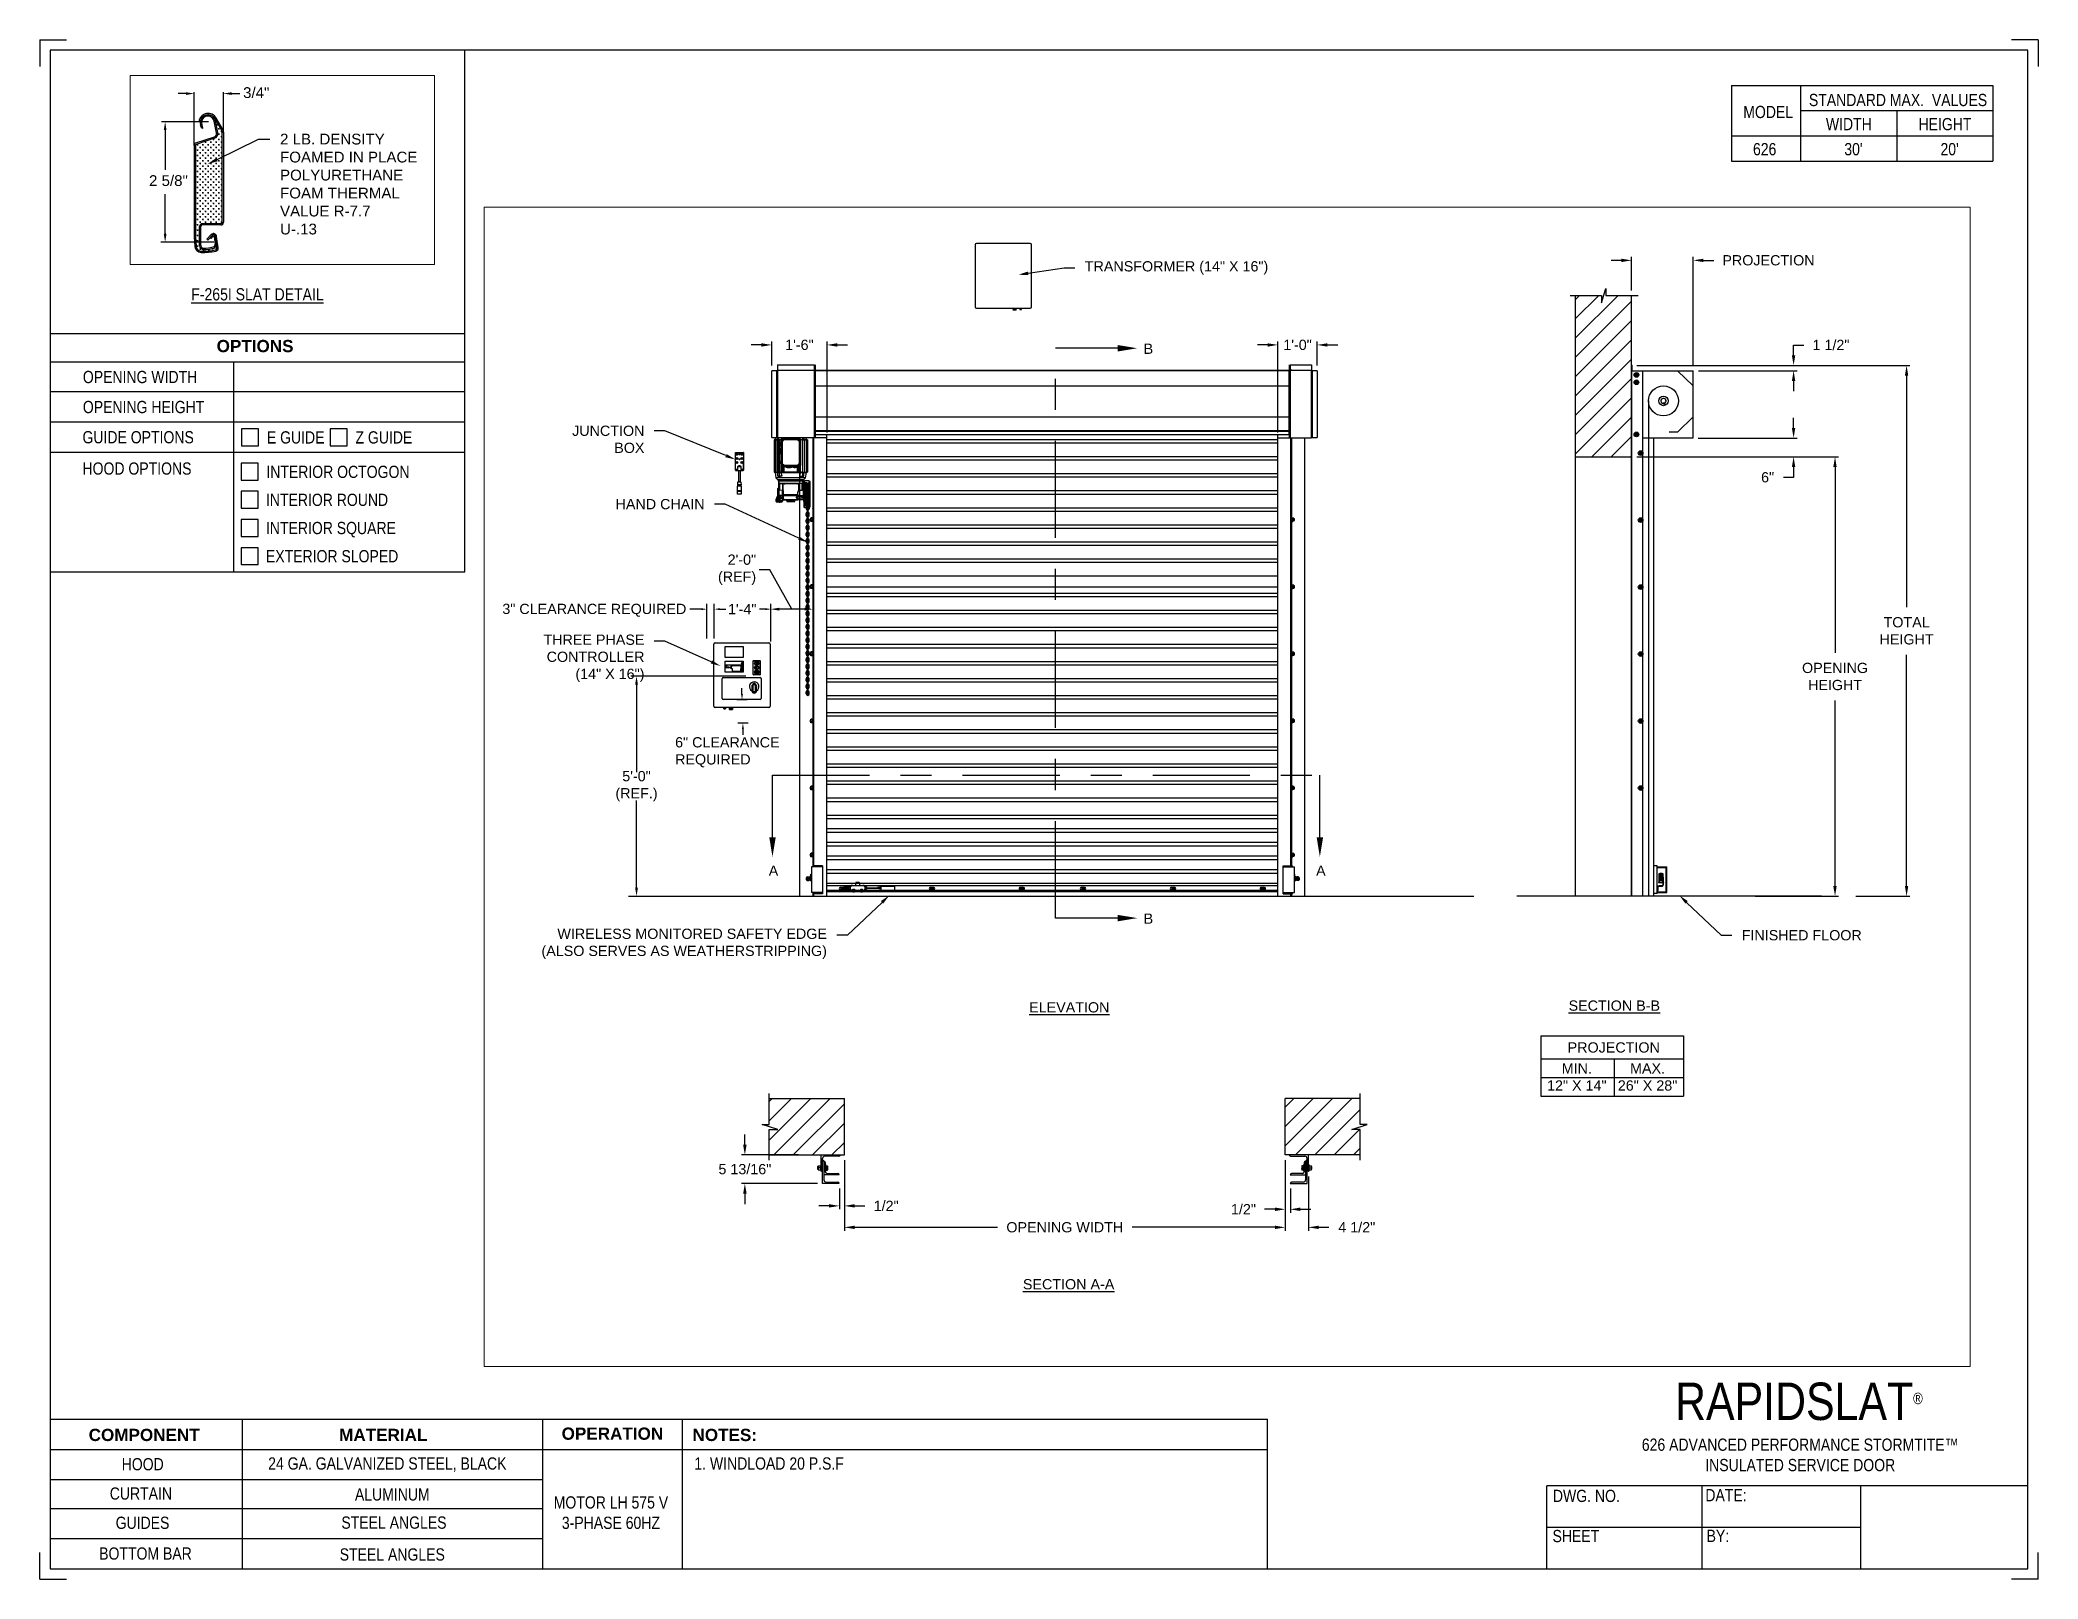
# Paper-space layout '626 LH 575V 3-PHASE' of a CAD drawing. Header units: inches. Extents: x 0.1 to 10.9, y 0.1 to 8.4.
# The model-space entities are those that its viewports show. They can reach past a viewport. Long polylines and large blocks are cut down to what shows.
import ezdxf
from ezdxf import colors
from ezdxf.entities.mleader import LeaderData, LeaderLine
from ezdxf.math import Vec2, Vec3

# ---------------------------------------------------------------- set-up
doc = ezdxf.new("R2010")
doc.units = ezdxf.units.IN
doc.header["$LTSCALE"] = 0.25
doc.header["$MEASUREMENT"] = 0
doc.linetypes.add('CENTER', pattern=[2, 1.25, -0.25, 0.25, -0.25])
for name, color, linetype in [('ANNOTATIONS', 1, 'Continuous'), ('DETAILS', 4, 'Continuous'), ('MOTOR LH', 7, 'Continuous'), ('SECTION CUTS', 6, 'CENTER'), ('TITLE BLOCK', 7, 'Continuous')]:
    doc.layers.add(name, color=color, linetype=linetype)
doc.styles.add('ARIAL', font='arial.ttf', dxfattribs={"height": 0.09375})
doc.styles.add('CADdetails-DIMENSIONS', font='ARIALN.TTF', dxfattribs={"height": 2.38})
doc.styles.add('ROMANS', font='Romans', dxfattribs={"height": 0.09375})
doc.styles.get("Standard").update_dxf_attribs({"font": 'romans.shx'})
doc.dimstyles.get("Standard").update_dxf_attribs({"dimscale": 60, "dimtxt": 0.0833, "dimasz": 0.0833, "dimexe": 0.0833, "dimexo": 0.04, "dimgap": 0.09, "dimtad": 0, "dimtih": 1, "dimtoh": 1, "dimdec": 4, "dimzin": 1, "dimdsep": 46, "dimlunit": 4, "dimtxsty": 'Standard', "dimcen": 0.09, "dimclrt": 150, "dimadec": 4, "dimazin": 2, "dimtfac": 1, "dimtdec": 0, "dimtofl": 0, "dimtmove": 0, "dimatfit": 3, "dimfxl": 1, "dimtolj": 1, "dimtzin": 0, "dimlwd": -1, "dimlwe": -1, "dimarcsym": 1})
doc.dimstyles.new('STANDARD$0', dxfattribs={"dimtxt": 0.09375, "dimasz": 0.09375, "dimexe": 0.03125, "dimexo": 0.046875, "dimgap": 0.09, "dimtad": 0, "dimtih": 1, "dimtoh": 1, "dimdec": 4, "dimzin": 0, "dimdsep": 46, "dimtxsty": 'ARIAL', "dimcen": 0.09, "dimadec": 0, "dimazin": 0, "dimtfac": 1, "dimtdec": 4, "dimtofl": 0, "dimtmove": 0, "dimatfit": 1, "dimfxl": 1, "dimtolj": 1, "dimtzin": 0, "dimarcsym": 0})
pattern_1 = [(45, (122.1806, -32.78357), (-0.08838835, 0.08838835), [])]

psp = doc.layouts.new('626 LH 575V 3-PHASE')

# ---------------------------------------------------------------- texts
at = {"layer": 'TITLE BLOCK', "attachment_point": 2, "style": 'CADdetails-DIMENSIONS'}
for s, width, insert, char_height in [('MODEL', 0.28815, (9.45, 8.068), 0.0664), ('STANDARD MAX.  VALUES', 1.75949, (10.155, 8.133), 0.06641), ('WIDTH', 0.42908, (9.888, 8.002), 0.0664), ('HEIGHT', 0.42908, (10.41, 8.002), 0.0664), ('\\pxqc;626', 0.29952, (9.431, 7.866), 0.0664)]:
    psp.add_mtext_dynamic_manual_height_columns(s, width=width, gutter_width=1.363, heights=[0], dxfattribs=dict(at, insert=insert, char_height=char_height))
at = {"layer": 'TITLE BLOCK', "style": 'CADdetails-DIMENSIONS'}
for s, insert, char_height, width, attachment_point in [("30'", (9.913, 7.866), 0.0664, 1.75949, 2), ("20'", (10.435, 7.866), 0.0664, 1.75949, 2), ('{\\LF-265I SLAT DETAIL}', (1.248, 7.078), 0.06641, 1.75949, 2), ('{\\fArial|b1|i0|c0|p34;OPTIONS}', (1.235, 6.797), 0.06641, 1.75949, 2), ('OPENING WIDTH', (0.3, 6.629), 0.06641, 1.30693, 1), ('OPENING HEIGHT', (0.3, 6.466), 0.06641, 1.30693, 1), ('GUIDE OPTIONS', (0.298, 6.302), 0.06641, 1.30693, 1), ('E GUIDE', (1.299, 6.301), 0.0664, 1.23928, 1), ('Z GUIDE', (1.78, 6.301), 0.0664, 1.23928, 1), ('HOOD OPTIONS', (0.298, 6.132), 0.06641, 1.30693, 1), ('INTERIOR OCTOGON', (1.296, 6.114), 0.06641, 1.23928, 1), ('INTERIOR ROUND', (1.294, 5.962), 0.06641, 1.53035, 1), ('INTERIOR SQUARE', (1.294, 5.809), 0.06641, 1.53035, 1), ('EXTERIOR SLOPED', (1.294, 5.656), 0.06641, 1.53035, 1), ('\\A1;\\pxqc;RAPIDSLAT{\\H0.30337x;\\S® ^ ;}', (10.642, 1.136), 0.20312, 2.03069, 3), ('{\\fArial|b1|i0|c0|p34;COMPONENT}', (0.633, 0.885), 0.06641, 1.75949, 2), ('{\\fArial|b1|i0|c0|p34;MATERIAL}', (1.931, 0.885), 0.06641, 1.75949, 2), ('{\\fArial|b1|i0|c0|p34;OPERATION}', (3.175, 0.892), 0.06641, 1.75949, 2), ('{\\fArial|b1|i0|c0|p34;NOTES:}', (3.785, 0.885), 0.06641, 1.75949, 2), ('626 {\\fArial|b0|i0|c0|p34;\u200b}ADVANCED PERFORMANCE STORMTITE™ \\PINSULATED SERVICE DOOR', (9.624, 0.832), 0.06641, 2.79915, 2), ('HOOD', (0.625, 0.726), 0.0664, 1.75949, 2), ('24 GA. GALVANIZED STEEL, BLACK', (1.953, 0.73), 0.06641, 1.75949, 2), ('\\pxql;1. WINDLOAD 20 P.S.F ', (5.176, 0.73), 0.06641, 3.11182, 2), ('CURTAIN', (0.615, 0.567), 0.0664, 1.75949, 2), ('ALUMINUM', (1.98, 0.562), 0.0664, 1.75949, 2), ('DWG. NO.', (8.463, 0.554), 0.0664, 1.75949, 2), ('DATE:', (9.221, 0.558), 0.0664, 1.75949, 2), ('\\P\\PMOTOR LH 575 V 3-PHASE 60HZ', (3.167, 0.74), 0.06641, 0.76227, 2), ('GUIDES', (0.624, 0.408), 0.0664, 1.75949, 2), ('STEEL ANGLES', (1.989, 0.409), 0.06641, 1.75949, 2), ('SHEET', (8.406, 0.336), 0.0664, 1.75949, 2), ('BY:', (9.177, 0.337), 0.0664, 1.75949, 2), ('BOTTOM BAR', (0.64, 0.241), 0.0664, 1.75949, 2), ('STEEL ANGLES', (1.98, 0.236), 0.06641, 1.75949, 2)]:
    psp.add_mtext(s, dxfattribs=dict(at, insert=insert, char_height=char_height, width=width, attachment_point=attachment_point))

msp = doc.modelspace()

# ---------------------------------------------------------------- texts
at = {"layer": 'ANNOTATIONS', "style": 'ARIAL'}
for s, p in [('3/4"', (294.871, 217.17024)), ('2 5/8"', (294.05356, 216.40588))]:
    msp.add_text(s, height=0.09375, dxfattribs=at).set_placement(p)
at = {"layer": 'ANNOTATIONS', "char_height": 0.09375, "style": 'ARIAL'}
for s, insert, attachment_point in [('2\'-0"\\P(REF)', (300.54716, 223.40353), 6), ('3" CLEARANCE REQUIRED', (298.22439, 223.032), 4), ('1\'-4"', (300.55017, 223.04261), 6), ('6" CLEARANCE\\PREQUIRED', (299.80558, 221.73296), 4), ('5\'-0"\\P(REF.)', (299.45238, 221.42207), 5)]:
    msp.add_mtext(s, dxfattribs=dict(at, insert=insert, attachment_point=attachment_point))
at = {"layer": 'ANNOTATIONS', "char_height": 0.09375, "attachment_point": 2, "style": 'ARIAL'}
for s, insert, width in [('{\\LELEVATION}', (303.41295, 219.44522), 3.0834986), ('{\\LSECTION B-B}', (308.40108, 219.46119), 1.3823677), ('{\\LSECTION A-A}', (303.40704, 216.91103), 1.3823677)]:
    msp.add_mtext(s, dxfattribs=dict(at, insert=insert, width=width))
for s, width, insert in [('PROJECTION ', 1.7594917, (308.39597, 219.07824)), ('MIN.\\P12" X 14" ', 0.6711642, (308.05785, 218.88624)), ('MAX.\\P26" X 28"', 0.6567117, (308.70528, 218.88624))]:
    msp.add_mtext_dynamic_manual_height_columns(s, width=width, gutter_width=1.36268, heights=[0], dxfattribs=dict(at, insert=insert))
at = {"layer": 'SECTION CUTS', "style": 'ARIAL'}
for s, p in [('B', (304.0936, 225.3786)), ('A', (300.6623, 220.60215)), ('A', (305.67183, 220.60215)), ('B', (304.0936, 220.16333))]:
    msp.add_text(s, height=0.09375, dxfattribs=at).set_placement(p)

# ---------------------------------------------------------------- blocks, each defined once
blk = doc.blocks.new('*D103')
at = {"layer": 'ANNOTATIONS', "color": 0, "lineweight": -2, "transparency": 16777216}
for p, q in [((300.444, 218.141), (300.444, 218.235)), ((300.934, 218.047), (300.413, 218.047)), ((301.109, 217.786), (300.413, 217.786)), ((300.444, 217.692), (300.444, 217.598))]:
    blk.add_line(p, q, dxfattribs=at)
at = {"layer": 'ANNOTATIONS', "color": 0, "transparency": 16777216}
for points in [[(300.428, 218.141), (300.46, 218.141), (300.444, 218.047)], [(300.428, 217.692), (300.46, 217.692), (300.444, 217.786)]]:
    blk.add_solid(points, dxfattribs=at)
at = {"layer": 'defpoints', "color": 0, "transparency": 16777216}
for p in [(300.98, 218.047), (300.444, 217.786), (301.155, 217.786)]:
    blk.add_point(p, dxfattribs=at)
at = {"layer": 'ANNOTATIONS', "color": 0, "transparency": 16777216, "insert": (300.444, 217.917), "char_height": 0.09375, "attachment_point": 5, "style": 'ARIAL'}
blk.add_mtext('\\A1;5 13/16"', dxfattribs=at)
blk = doc.blocks.new('*D104')
at = {"layer": 'ANNOTATIONS', "color": 0, "lineweight": -2, "transparency": 16777216}
for p, q in [((305.389, 218.001), (305.389, 217.519)), ((305.436, 217.739), (305.436, 217.519)), ((305.295, 217.55), (305.201, 217.55)), ((305.529, 217.55), (305.623, 217.55))]:
    blk.add_line(p, q, dxfattribs=at)
at = {"layer": 'ANNOTATIONS', "color": 0, "transparency": 16777216}
for points in [[(305.295, 217.566), (305.295, 217.534), (305.389, 217.55)], [(305.529, 217.566), (305.529, 217.534), (305.436, 217.55)]]:
    blk.add_solid(points, dxfattribs=at)
at = {"layer": 'defpoints', "color": 0, "transparency": 16777216}
for p in [(305.389, 218.047), (305.436, 217.786), (305.436, 217.55)]:
    blk.add_point(p, dxfattribs=at)
at = {"layer": 'ANNOTATIONS', "color": 0, "transparency": 16777216, "insert": (305.007, 217.55), "char_height": 0.0938, "attachment_point": 5, "style": 'ARIAL'}
blk.add_mtext('\\A1;1/2"', dxfattribs=at)
blk = doc.blocks.new('*D105')
at = {"layer": 'ANNOTATIONS', "color": 0, "lineweight": -2, "transparency": 16777216}
for p, q in [((301.355, 218.001), (301.355, 217.55)), ((301.309, 217.739), (301.309, 217.55)), ((301.215, 217.581), (301.121, 217.581)), ((301.449, 217.581), (301.543, 217.581))]:
    blk.add_line(p, q, dxfattribs=at)
at = {"layer": 'ANNOTATIONS', "color": 0, "transparency": 16777216}
for points in [[(301.215, 217.597), (301.215, 217.566), (301.309, 217.581)], [(301.449, 217.597), (301.449, 217.566), (301.355, 217.581)]]:
    blk.add_solid(points, dxfattribs=at)
at = {"layer": 'defpoints', "color": 0, "transparency": 16777216}
for p in [(301.355, 218.047), (301.309, 217.786), (301.309, 217.581)]:
    blk.add_point(p, dxfattribs=at)
at = {"layer": 'ANNOTATIONS', "color": 0, "transparency": 16777216, "insert": (301.737, 217.581), "char_height": 0.0938, "attachment_point": 5, "style": 'ARIAL'}
blk.add_mtext('\\A1;1/2"', dxfattribs=at)
blk = doc.blocks.new('*D106')
at = {"layer": 'ANNOTATIONS', "color": 0, "lineweight": -2, "transparency": 16777216}
for p, q in [((300.69, 225.271), (300.69, 225.492)), ((301.196, 224.659), (301.196, 225.492)), ((300.596, 225.461), (300.502, 225.461)), ((301.289, 225.461), (301.383, 225.461))]:
    blk.add_line(p, q, dxfattribs=at)
at = {"layer": 'ANNOTATIONS', "color": 0, "transparency": 16777216}
for points in [[(300.596, 225.476), (300.596, 225.445), (300.69, 225.461)], [(301.289, 225.476), (301.289, 225.445), (301.196, 225.461)]]:
    blk.add_solid(points, dxfattribs=at)
at = {"layer": 'defpoints', "color": 0, "transparency": 16777216}
for p in [(300.69, 225.461), (300.69, 225.224), (301.196, 224.612)]:
    blk.add_point(p, dxfattribs=at)
at = {"layer": 'ANNOTATIONS', "color": 0, "transparency": 16777216, "insert": (300.943, 225.461), "char_height": 0.0938, "attachment_point": 5, "style": 'ARIAL'}
blk.add_mtext('\\A1;1\'-6"', dxfattribs=at)
blk = doc.blocks.new('*D107')
at = {"layer": 'ANNOTATIONS', "color": 0, "lineweight": -2, "transparency": 16777216}
for p, q in [((305.322, 224.659), (305.322, 225.492)), ((305.682, 225.271), (305.682, 225.492)), ((305.228, 225.461), (305.135, 225.461)), ((305.776, 225.461), (305.87, 225.461))]:
    blk.add_line(p, q, dxfattribs=at)
at = {"layer": 'ANNOTATIONS', "color": 0, "transparency": 16777216}
for points in [[(305.228, 225.476), (305.228, 225.445), (305.322, 225.461)], [(305.776, 225.476), (305.776, 225.445), (305.682, 225.461)]]:
    blk.add_solid(points, dxfattribs=at)
at = {"layer": 'defpoints', "color": 0, "transparency": 16777216}
for p in [(305.322, 225.461), (305.682, 225.224), (305.322, 224.612)]:
    blk.add_point(p, dxfattribs=at)
at = {"layer": 'ANNOTATIONS', "color": 0, "transparency": 16777216, "insert": (305.502, 225.461), "char_height": 0.0938, "attachment_point": 5, "style": 'ARIAL'}
blk.add_mtext('\\A1;1\'-0"', dxfattribs=at)
blk = doc.blocks.new('*D108')
at = {"layer": 'ANNOTATIONS', "color": 0, "lineweight": -2, "transparency": 16777216}
for p, q in [((305.389, 218.001), (305.389, 217.353)), ((305.601, 217.851), (305.601, 217.353)), ((305.295, 217.385), (305.201, 217.385)), ((305.695, 217.385), (305.789, 217.385))]:
    blk.add_line(p, q, dxfattribs=at)
at = {"layer": 'ANNOTATIONS', "color": 0, "transparency": 16777216}
for points in [[(305.295, 217.4), (305.295, 217.369), (305.389, 217.385)], [(305.695, 217.4), (305.695, 217.369), (305.601, 217.385)]]:
    blk.add_solid(points, dxfattribs=at)
at = {"layer": 'defpoints', "color": 0, "transparency": 16777216}
for p in [(305.389, 218.047), (305.601, 217.897), (305.601, 217.385)]:
    blk.add_point(p, dxfattribs=at)
at = {"layer": 'ANNOTATIONS', "color": 0, "transparency": 16777216, "insert": (306.044, 217.385), "char_height": 0.0938, "attachment_point": 5, "style": 'ARIAL'}
blk.add_mtext('\\A1;4 1/2"', dxfattribs=at)
blk = doc.blocks.new('*D127')
at = {"layer": 'ANNOTATIONS', "color": 0, "lineweight": -2, "transparency": 16777216}
for p, q in [((301.355, 218.001), (301.355, 217.353)), ((305.389, 218.001), (305.389, 217.353)), ((301.449, 217.385), (302.756, 217.385)), ((305.295, 217.385), (303.988, 217.385))]:
    blk.add_line(p, q, dxfattribs=at)
at = {"layer": 'ANNOTATIONS', "color": 0, "transparency": 16777216}
for points in [[(301.449, 217.4), (301.449, 217.369), (301.355, 217.385)], [(305.295, 217.4), (305.295, 217.369), (305.389, 217.385)]]:
    blk.add_solid(points, dxfattribs=at)
at = {"layer": 'defpoints', "color": 0, "transparency": 16777216}
for p in [(301.355, 218.047), (305.389, 218.047), (305.389, 217.385)]:
    blk.add_point(p, dxfattribs=at)
at = {"layer": 'ANNOTATIONS', "color": 0, "transparency": 16777216, "insert": (303.372, 217.385), "char_height": 0.09375, "attachment_point": 5, "style": 'ARIAL'}
blk.add_mtext('\\A1;OPENING WIDTH', dxfattribs=at)
blk = doc.blocks.new('*D128')
at = {"layer": 'ANNOTATIONS', "color": 0, "lineweight": -2, "transparency": 16777216}
for p, q in [((308.466, 226.235), (308.372, 226.235)), ((308.559, 225.96), (308.559, 226.266)), ((309.123, 225.272), (309.123, 226.266)), ((309.217, 226.235), (309.311, 226.235))]:
    blk.add_line(p, q, dxfattribs=at)
at = {"layer": 'ANNOTATIONS', "color": 0, "transparency": 16777216}
for points in [[(308.466, 226.25), (308.466, 226.219), (308.559, 226.235)], [(309.217, 226.25), (309.217, 226.219), (309.123, 226.235)]]:
    blk.add_solid(points, dxfattribs=at)
at = {"layer": 'defpoints', "color": 0, "transparency": 16777216}
for p in [(309.123, 226.235), (308.559, 225.913), (309.123, 225.225)]:
    blk.add_point(p, dxfattribs=at)
at = {"layer": 'ANNOTATIONS', "color": 0, "transparency": 16777216, "insert": (309.812, 226.235), "char_height": 0.09375, "attachment_point": 5, "style": 'ARIAL'}
blk.add_mtext('\\A1;PROJECTION ', dxfattribs=at)
blk = doc.blocks.new('*D129')
at = {"layer": 'ANNOTATIONS', "color": 0, "lineweight": -2, "transparency": 16777216}
for p, q in [((308.606, 224.437), (310.452, 224.437)), ((310.421, 224.343), (310.421, 222.643)), ((310.421, 220.509), (310.421, 222.208)), ((309.69, 220.415), (310.452, 220.415))]:
    blk.add_line(p, q, dxfattribs=at)
at = {"layer": 'ANNOTATIONS', "color": 0, "transparency": 16777216}
for points in [[(310.405, 224.343), (310.436, 224.343), (310.421, 224.437)], [(310.405, 220.509), (310.436, 220.509), (310.421, 220.415)]]:
    blk.add_solid(points, dxfattribs=at)
at = {"layer": 'defpoints', "color": 0, "transparency": 16777216}
for p in [(308.559, 224.437), (309.643, 220.415), (310.421, 220.415)]:
    blk.add_point(p, dxfattribs=at)
at = {"layer": 'ANNOTATIONS', "color": 0, "transparency": 16777216, "insert": (310.421, 222.426), "char_height": 0.09375, "attachment_point": 5, "style": 'ARIAL'}
blk.add_mtext('\\A1;OPENING\\PHEIGHT', dxfattribs=at)
blk = doc.blocks.new('*D130')
at = {"layer": 'ANNOTATIONS', "color": 0, "lineweight": -2, "transparency": 16777216}
for p, q in [((308.606, 225.273), (311.107, 225.273)), ((311.076, 225.179), (311.076, 223.061)), ((311.076, 220.509), (311.076, 222.626)), ((310.611, 220.415), (311.107, 220.415))]:
    blk.add_line(p, q, dxfattribs=at)
at = {"layer": 'ANNOTATIONS', "color": 0, "transparency": 16777216}
for points in [[(311.06, 225.179), (311.091, 225.179), (311.076, 225.273)], [(311.06, 220.509), (311.091, 220.509), (311.076, 220.415)]]:
    blk.add_solid(points, dxfattribs=at)
at = {"layer": 'defpoints', "color": 0, "transparency": 16777216}
for p in [(308.559, 225.273), (310.564, 220.415), (311.076, 220.415)]:
    blk.add_point(p, dxfattribs=at)
at = {"layer": 'ANNOTATIONS', "color": 0, "transparency": 16777216, "insert": (311.076, 222.844), "char_height": 0.0938, "attachment_point": 5, "style": 'ARIAL'}
blk.add_mtext('\\A1;TOTAL\\PHEIGHT', dxfattribs=at)
blk = doc.blocks.new('*D131')
at = {"layer": 'ANNOTATIONS', "color": 0, "lineweight": -2, "transparency": 16777216}
for p, q in [((310.042, 224.701), (310.042, 224.795)), ((309.168, 224.608), (310.073, 224.608)), ((309.168, 224.437), (310.073, 224.437)), ((310.042, 224.343), (310.042, 224.249)), ((310.042, 224.249), (309.948, 224.249))]:
    blk.add_line(p, q, dxfattribs=at)
at = {"layer": 'ANNOTATIONS', "color": 0, "transparency": 16777216}
for points in [[(310.026, 224.701), (310.057, 224.701), (310.042, 224.608)], [(310.026, 224.343), (310.057, 224.343), (310.042, 224.437)]]:
    blk.add_solid(points, dxfattribs=at)
at = {"layer": 'defpoints', "color": 0, "transparency": 16777216}
for p in [(309.121, 224.608), (309.121, 224.437), (310.042, 224.437)]:
    blk.add_point(p, dxfattribs=at)
at = {"layer": 'ANNOTATIONS', "color": 0, "transparency": 16777216, "insert": (309.804, 224.249), "char_height": 0.0938, "attachment_point": 5, "style": 'ARIAL'}
blk.add_mtext('\\A1;6"', dxfattribs=at)
blk = doc.blocks.new('*D132')
at = {"layer": 'ANNOTATIONS', "color": 0, "lineweight": -2, "transparency": 16777216}
for p, q in [((310.042, 225.366), (310.042, 225.46)), ((310.042, 225.46), (310.136, 225.46)), ((309.17, 225.273), (310.073, 225.273)), ((309.17, 225.225), (310.073, 225.225)), ((310.042, 225.131), (310.042, 225.038))]:
    blk.add_line(p, q, dxfattribs=at)
at = {"layer": 'ANNOTATIONS', "color": 0, "transparency": 16777216}
for points in [[(310.026, 225.366), (310.057, 225.366), (310.042, 225.273)], [(310.026, 225.131), (310.057, 225.131), (310.042, 225.225)]]:
    blk.add_solid(points, dxfattribs=at)
at = {"layer": 'defpoints', "color": 0, "transparency": 16777216}
for p in [(309.123, 225.273), (309.123, 225.225), (310.042, 225.273)]:
    blk.add_point(p, dxfattribs=at)
at = {"layer": 'ANNOTATIONS', "color": 0, "transparency": 16777216, "insert": (310.384, 225.46), "char_height": 0.0938, "attachment_point": 5, "style": 'ARIAL'}
blk.add_mtext('\\A1;1 1/2"', dxfattribs=at)

# ---------------------------------------------------------------- dimensions: what is measured, and where the dimension line sits
at = {"layer": 'ANNOTATIONS'}
dim = msp.add_linear_dim(base=(309.12316, 226.23467), p1=(308.55928, 225.91347), p2=(309.12316, 225.22508), text='PROJECTION ', dimstyle='STANDARD$0', dxfattribs=at)
dim.commit()
dim.dimension.update_dxf_attribs({"geometry": '*D128', "text_midpoint": (309.81227, 226.23467)})
for base, p1, p2, angle, text, picture, middle in [((300.68965, 225.46051), (301.19559, 224.61169), (300.68965, 225.22384), 180, '1\'-6"', '*D106', (300.94262, 225.46051)), ((305.32209, 225.46051), (305.68229, 225.22422), (305.32209, 224.61169), 180, '1\'-0"', '*D107', (305.50219, 225.46051)), ((300.44405, 217.78574), (300.98039, 218.04741), (301.15539, 217.78574), 90, '5 13/16"', '*D103', (300.44405, 217.91658)), ((301.30852, 217.58132), (301.35539, 218.04742), (301.30852, 217.78574), 180, '1/2"', '*D105', (301.73697, 217.58132))]:
    dim = msp.add_linear_dim(base=base, p1=p1, p2=p2, angle=angle, text=text, dimstyle='STANDARD$0', dxfattribs=at)
    dim.commit()
    dim.dimension.update_dxf_attribs({"geometry": picture, "text_midpoint": middle, "dimtype": 160})
for base, p1, p2, text, picture, middle in [((310.04183, 225.27272), (309.12316, 225.22508), (309.12316, 225.27272), '1 1/2"', '*D132', (310.38427, 225.46022)), ((311.07585, 220.41511), (308.55928, 225.27272), (310.56381, 220.41511), 'TOTAL\\PHEIGHT', '*D130', (311.07585, 222.84392)), ((310.04183, 224.43674), (309.12103, 224.60767), (309.12103, 224.43674), '6"', '*D131', (309.80395, 224.24924)), ((310.42087, 220.41511), (308.55928, 224.43674), (309.64347, 220.41511), 'OPENING\\PHEIGHT', '*D129', (310.42087, 222.42592))]:
    dim = msp.add_linear_dim(base=base, p1=p1, p2=p2, angle=90, text=text, dimstyle='STANDARD$0', dxfattribs=at)
    dim.commit()
    dim.dimension.update_dxf_attribs({"geometry": picture, "text_midpoint": middle})
dim = msp.add_aligned_dim(p1=(301.35539, 218.04742), p2=(305.38873, 218.04742), distance=-0.6628, text='OPENING WIDTH', dimstyle='STANDARD$0', dxfattribs=at)
dim.commit()
dim.dimension.update_dxf_attribs({"geometry": '*D127', "text_midpoint": (303.37206, 217.38462)})
for base, p2, text, picture, middle in [((305.4356, 217.55007), (305.4356, 217.78574), '1/2"', '*D104', (305.00715, 217.55007)), ((305.60123, 217.38462), (305.60123, 217.89742), '4 1/2"', '*D108', (306.04372, 217.38462))]:
    dim = msp.add_linear_dim(base=base, p1=(305.38873, 218.04742), p2=p2, text=text, dimstyle='STANDARD$0', dxfattribs=at)
    dim.commit()
    dim.dimension.update_dxf_attribs({"geometry": picture, "text_midpoint": middle, "dimtype": 160})

# ---------------------------------------------------------------- hatches: boundary and pattern name
at = {"layer": 'MOTOR LH'}
h = msp.add_hatch(dxfattribs=at)
h.set_pattern_fill('ANSI31', color=256, style=0)
h.set_pattern_definition([(45, (121.33324, -32.78357), (-0.08838835, 0.08838835), [])])
h.paths.add_polyline_path([(308.04365, 224.43674), (308.55928, 224.43674), (308.55928, 225.91347), (308.32278, 225.91347), (308.32278, 225.97813), (308.28437, 225.84477), (308.28437, 225.91347), (308.04365, 225.91347)])
h = msp.add_hatch(dxfattribs=at)
h.set_pattern_fill('ANSI31', color=256, style=0)
h.set_pattern_definition(pattern_1)
h.paths.add_polyline_path([(301.35539, 218.56305), (300.66789, 218.56305), (300.66789, 218.32585), (300.60379, 218.32585), (300.74586, 218.27894), (300.66789, 218.27894), (300.66789, 218.04742), (301.35539, 218.04742), (301.35539, 218.20993)])
h = msp.add_hatch(dxfattribs=at)
h.set_pattern_fill('ANSI31', color=256, style=0)
h.set_pattern_definition(pattern_1)
h.paths.add_polyline_path([(306.14033, 218.32585), (306.07623, 218.32585), (306.07623, 218.56305), (305.38873, 218.56305), (305.38873, 218.04742), (305.4069, 218.04742), (306.07623, 218.04742), (306.07623, 218.27894), (305.99826, 218.27894)])

# ---------------------------------------------------------------- linework, layer by layer
at = {"layer": 'ANNOTATIONS'}
for p, q in [((300.04426, 223.04261), (299.93966, 223.04261)), ((300.0974, 222.77305), (300.0974, 223.08974)), ((300.16308, 222.77305), (300.16308, 223.08974)), ((300.21652, 223.04261), (300.26966, 223.04261)), ((300.63142, 223.04261), (300.57828, 223.04261)), ((300.68033, 222.74794), (300.68033, 223.08974)), ((300.99004, 223.04261), (300.758, 223.04261)), ((300.45224, 222.42941), (299.40128, 222.42941)), ((299.45238, 222.35175), (299.45238, 221.55133)), ((300.46475, 222.21402), (300.37049, 222.21402)), ((300.41762, 222.26716), (300.41762, 222.3203)), ((300.47321, 221.99872), (300.37895, 221.99872)), ((300.42608, 221.94558), (300.42608, 221.89244)), ((299.45238, 220.49278), (299.45238, 221.2928)), ((307.72728, 219.13767), (307.72728, 218.5863)), ((307.72728, 219.13767), (309.03505, 219.13767)), ((309.03505, 219.13767), (309.03505, 218.5863)), ((307.72728, 218.9262), (309.03505, 218.9262)), ((308.40013, 218.9262), (308.40013, 218.5863)), ((307.72728, 218.75625), (309.03505, 218.75625)), ((307.72728, 218.5863), (309.03505, 218.5863)), ((294.37619, 217.20876), (294.30587, 217.20876)), ((294.44651, 216.76536), (294.44651, 217.22142)), ((294.70097, 216.87584), (294.70097, 217.22142)), ((294.77129, 217.20876), (294.84161, 217.20876)), ((294.57162, 216.96217), (294.16151, 216.96217)), ((294.19372, 216.89185), (294.19372, 216.54539)), ((294.19372, 215.98797), (294.19372, 216.33443)), ((294.61801, 215.91765), (294.15584, 215.91765))]:
    msp.add_line(p, q, dxfattribs=at)
for p in [(294.70097, 217.20876), (294.19372, 215.99215)]:
    msp.add_point(p, dxfattribs=at)
for points in [[(300.04426, 223.05147), (300.04426, 223.03376), (300.0974, 223.04261)], [(300.21652, 223.05147), (300.21652, 223.03376), (300.16338, 223.04261)], [(300.63142, 223.05147), (300.63142, 223.03376), (300.68456, 223.04261)], [(300.758, 223.02967), (300.758, 223.05556), (300.68033, 223.04261)], [(300.99004, 223.02967), (300.99004, 223.05556), (301.0677, 223.04261)], [(299.46532, 222.35175), (299.43944, 222.35175), (299.45238, 222.42941)], [(300.42648, 222.26716), (300.40876, 222.26716), (300.41762, 222.21402)], [(300.43493, 221.94558), (300.41722, 221.94558), (300.42608, 221.99872)], [(299.46532, 220.49278), (299.43944, 220.49278), (299.45238, 220.41511)], [(294.37619, 217.19704), (294.37619, 217.22048), (294.44651, 217.20876)], [(294.77129, 217.19704), (294.77129, 217.22048), (294.70097, 217.20876)], [(294.20544, 216.89185), (294.182, 216.89185), (294.19372, 216.96217)], [(294.20544, 215.98797), (294.182, 215.98797), (294.19372, 215.91765)]]:
    msp.add_solid(points, dxfattribs=at)
at = {"layer": 'DETAILS'}
for p, q in [((294.49892, 216.96509), (294.48795, 216.96703)), ((294.64039, 216.86769), (294.61993, 216.96869)), ((294.68578, 216.88889), (294.62821, 216.9886)), ((294.65126, 216.87014), (294.63085, 216.9709)), ((294.63608, 216.97497), (294.63608, 216.96677)), ((294.69426, 216.89647), (294.63786, 216.99417)), ((294.6198, 216.83151), (294.45843, 216.77751)), ((294.62333, 216.82094), (294.46196, 216.76695)), ((294.51187, 216.90565), (294.50172, 216.93713)), ((294.52246, 216.90909), (294.51187, 216.90565)), ((294.52246, 216.90909), (294.51232, 216.94055)), ((294.54324, 216.79271), (294.54324, 216.7811)), ((294.58966, 216.79271), (294.58966, 216.7811)), ((294.61867, 216.81011), (294.60707, 216.81011)), ((294.61287, 216.81591), (294.61287, 216.80431)), ((294.63608, 216.82782), (294.63608, 216.82752)), ((294.63608, 216.79271), (294.63608, 216.7811)), ((294.65282, 216.93696), (294.64122, 216.93696)), ((294.64188, 216.83332), (294.64186, 216.83332)), ((294.64702, 216.94276), (294.64702, 216.93116)), ((294.66509, 216.90295), (294.65349, 216.90295)), ((294.66509, 216.85653), (294.65349, 216.85653)), ((294.66509, 216.81011), (294.65349, 216.81011)), ((294.65929, 216.90875), (294.65929, 216.89715)), ((294.65929, 216.86233), (294.65929, 216.85073)), ((294.65929, 216.81591), (294.65929, 216.80431)), ((294.6883, 216.87974), (294.6767, 216.87974)), ((294.6883, 216.83332), (294.6767, 216.83332)), ((294.6825, 216.88554), (294.6825, 216.87394)), ((294.6825, 216.83912), (294.6825, 216.82752)), ((294.6825, 216.79271), (294.6825, 216.7811)), ((294.70097, 216.87144), (294.70097, 216.09066)), ((294.44651, 216.76096), (294.44651, 215.96467)), ((294.45765, 216.76096), (294.45765, 215.96467)), ((294.47942, 216.76369), (294.46782, 216.76369)), ((294.47942, 216.71728), (294.46782, 216.71728)), ((294.47942, 216.67086), (294.46782, 216.67086)), ((294.47942, 216.62444), (294.46782, 216.62444)), ((294.47362, 216.7695), (294.47362, 216.75789)), ((294.47362, 216.72308), (294.47362, 216.71148)), ((294.47362, 216.67666), (294.47362, 216.66506)), ((294.47362, 216.63024), (294.47362, 216.61864)), ((294.50263, 216.74049), (294.49103, 216.74049)), ((294.50263, 216.69407), (294.49103, 216.69407)), ((294.50263, 216.64765), (294.49103, 216.64765)), ((294.49683, 216.74629), (294.49683, 216.73468)), ((294.49683, 216.69987), (294.49683, 216.68827)), ((294.49683, 216.65345), (294.49683, 216.64185)), ((294.52584, 216.76369), (294.51423, 216.76369)), ((294.52584, 216.71728), (294.51423, 216.71728)), ((294.52584, 216.67086), (294.51423, 216.67086)), ((294.52584, 216.62444), (294.51423, 216.62444)), ((294.52004, 216.7695), (294.52004, 216.75789)), ((294.52004, 216.72308), (294.52004, 216.71148)), ((294.52004, 216.67666), (294.52004, 216.66506)), ((294.52004, 216.63024), (294.52004, 216.61864)), ((294.54905, 216.7869), (294.53744, 216.7869)), ((294.54905, 216.74049), (294.53744, 216.74049)), ((294.54905, 216.69407), (294.53744, 216.69407)), ((294.54905, 216.64765), (294.53744, 216.64765)), ((294.54324, 216.74629), (294.54324, 216.73468)), ((294.54324, 216.69987), (294.54324, 216.68827)), ((294.54324, 216.65345), (294.54324, 216.64185)), ((294.57226, 216.76369), (294.56065, 216.76369)), ((294.57226, 216.71728), (294.56065, 216.71728)), ((294.57226, 216.67086), (294.56065, 216.67086)), ((294.57226, 216.62444), (294.56065, 216.62444)), ((294.56645, 216.7695), (294.56645, 216.75789)), ((294.56645, 216.72308), (294.56645, 216.71148)), ((294.56645, 216.67666), (294.56645, 216.66506)), ((294.56645, 216.63024), (294.56645, 216.61864)), ((294.59546, 216.7869), (294.58386, 216.7869)), ((294.59546, 216.74049), (294.58386, 216.74049)), ((294.59546, 216.69407), (294.58386, 216.69407)), ((294.59546, 216.64765), (294.58386, 216.64765)), ((294.58966, 216.74629), (294.58966, 216.73468)), ((294.58966, 216.69987), (294.58966, 216.68827)), ((294.58966, 216.65345), (294.58966, 216.64185)), ((294.61867, 216.76369), (294.60707, 216.76369)), ((294.61867, 216.71728), (294.60707, 216.71728)), ((294.61867, 216.67086), (294.60707, 216.67086)), ((294.61867, 216.62444), (294.60707, 216.62444)), ((294.61287, 216.7695), (294.61287, 216.75789)), ((294.61287, 216.72308), (294.61287, 216.71148)), ((294.61287, 216.67666), (294.61287, 216.66506)), ((294.61287, 216.63024), (294.61287, 216.61864)), ((294.64188, 216.7869), (294.63028, 216.7869)), ((294.64188, 216.74049), (294.63028, 216.74049)), ((294.64188, 216.69407), (294.63028, 216.69407)), ((294.64188, 216.64765), (294.63028, 216.64765)), ((294.63608, 216.74629), (294.63608, 216.73468)), ((294.63608, 216.69987), (294.63608, 216.68827)), ((294.63608, 216.65345), (294.63608, 216.64185)), ((294.66509, 216.76369), (294.65349, 216.76369)), ((294.66509, 216.71728), (294.65349, 216.71728)), ((294.66509, 216.67086), (294.65349, 216.67086)), ((294.66509, 216.62444), (294.65349, 216.62444)), ((294.65929, 216.7695), (294.65929, 216.75789)), ((294.65929, 216.72308), (294.65929, 216.71148)), ((294.65929, 216.67666), (294.65929, 216.66506)), ((294.65929, 216.63024), (294.65929, 216.61864)), ((294.6883, 216.7869), (294.6767, 216.7869)), ((294.6883, 216.74049), (294.6767, 216.74049)), ((294.6883, 216.69407), (294.6767, 216.69407)), ((294.6883, 216.64765), (294.6767, 216.64765)), ((294.6825, 216.74629), (294.6825, 216.73468)), ((294.6825, 216.69987), (294.6825, 216.68827)), ((294.6825, 216.65345), (294.6825, 216.64185)), ((294.47942, 216.57802), (294.46782, 216.57802)), ((294.47942, 216.53161), (294.46782, 216.53161)), ((294.47942, 216.48519), (294.46782, 216.48519)), ((294.47362, 216.58383), (294.47362, 216.57222)), ((294.47362, 216.53741), (294.47362, 216.52581)), ((294.47362, 216.49099), (294.47362, 216.47939)), ((294.47362, 216.44457), (294.47362, 216.43297)), ((294.50263, 216.60123), (294.49103, 216.60123)), ((294.50263, 216.55482), (294.49103, 216.55482)), ((294.50263, 216.5084), (294.49103, 216.5084)), ((294.50263, 216.46198), (294.49103, 216.46198)), ((294.49683, 216.60704), (294.49683, 216.59543)), ((294.49683, 216.56062), (294.49683, 216.54901)), ((294.49683, 216.5142), (294.49683, 216.5026)), ((294.49683, 216.46778), (294.49683, 216.45618)), ((294.52584, 216.57802), (294.51423, 216.57802)), ((294.52584, 216.53161), (294.51423, 216.53161)), ((294.52584, 216.48519), (294.51423, 216.48519)), ((294.52004, 216.58383), (294.52004, 216.57222)), ((294.52004, 216.53741), (294.52004, 216.52581)), ((294.52004, 216.49099), (294.52004, 216.47939)), ((294.52004, 216.44457), (294.52004, 216.43297)), ((294.54905, 216.60123), (294.53744, 216.60123)), ((294.54905, 216.55482), (294.53744, 216.55482)), ((294.54905, 216.5084), (294.53744, 216.5084)), ((294.54905, 216.46198), (294.53744, 216.46198)), ((294.54324, 216.60704), (294.54324, 216.59543)), ((294.54324, 216.56062), (294.54324, 216.54901)), ((294.54324, 216.5142), (294.54324, 216.5026)), ((294.54324, 216.46778), (294.54324, 216.45618)), ((294.57226, 216.57802), (294.56065, 216.57802)), ((294.57226, 216.53161), (294.56065, 216.53161)), ((294.57226, 216.48519), (294.56065, 216.48519)), ((294.56645, 216.58383), (294.56645, 216.57222)), ((294.56645, 216.53741), (294.56645, 216.52581)), ((294.56645, 216.49099), (294.56645, 216.47939)), ((294.56645, 216.44457), (294.56645, 216.43297)), ((294.59546, 216.60123), (294.58386, 216.60123)), ((294.59546, 216.55482), (294.58386, 216.55482)), ((294.59546, 216.5084), (294.58386, 216.5084)), ((294.59546, 216.46198), (294.58386, 216.46198)), ((294.58966, 216.60704), (294.58966, 216.59543)), ((294.58966, 216.56062), (294.58966, 216.54901)), ((294.58966, 216.5142), (294.58966, 216.5026)), ((294.58966, 216.46778), (294.58966, 216.45618)), ((294.61867, 216.57802), (294.60707, 216.57802)), ((294.61867, 216.53161), (294.60707, 216.53161)), ((294.61867, 216.48519), (294.60707, 216.48519)), ((294.61287, 216.58383), (294.61287, 216.57222)), ((294.61287, 216.53741), (294.61287, 216.52581)), ((294.61287, 216.49099), (294.61287, 216.47939)), ((294.61287, 216.44457), (294.61287, 216.43297)), ((294.64188, 216.60123), (294.63028, 216.60123)), ((294.64188, 216.55482), (294.63028, 216.55482)), ((294.64188, 216.5084), (294.63028, 216.5084)), ((294.64188, 216.46198), (294.63028, 216.46198)), ((294.63608, 216.60704), (294.63608, 216.59543)), ((294.63608, 216.56062), (294.63608, 216.54901)), ((294.63608, 216.5142), (294.63608, 216.5026)), ((294.63608, 216.46778), (294.63608, 216.45618)), ((294.66509, 216.57802), (294.65349, 216.57802)), ((294.66509, 216.53161), (294.65349, 216.53161)), ((294.66509, 216.48519), (294.65349, 216.48519)), ((294.65929, 216.58383), (294.65929, 216.57222)), ((294.65929, 216.53741), (294.65929, 216.52581)), ((294.65929, 216.49099), (294.65929, 216.47939)), ((294.65929, 216.44457), (294.65929, 216.43297)), ((294.6883, 216.60123), (294.6767, 216.60123)), ((294.6883, 216.55482), (294.6767, 216.55482)), ((294.6883, 216.5084), (294.6767, 216.5084)), ((294.6883, 216.46198), (294.6767, 216.46198)), ((294.6825, 216.60704), (294.6825, 216.59543)), ((294.6825, 216.56062), (294.6825, 216.54901)), ((294.6825, 216.5142), (294.6825, 216.5026)), ((294.6825, 216.46778), (294.6825, 216.45618)), ((294.47942, 216.43877), (294.46782, 216.43877)), ((294.47942, 216.39235), (294.46782, 216.39235)), ((294.47942, 216.34594), (294.46782, 216.34594)), ((294.47942, 216.29952), (294.46782, 216.29952)), ((294.47362, 216.39816), (294.47362, 216.38655)), ((294.47362, 216.35174), (294.47362, 216.34014)), ((294.47362, 216.30532), (294.47362, 216.29372)), ((294.50263, 216.41556), (294.49103, 216.41556)), ((294.50263, 216.36915), (294.49103, 216.36915)), ((294.50263, 216.32273), (294.49103, 216.32273)), ((294.50263, 216.27631), (294.49103, 216.27631)), ((294.49683, 216.42137), (294.49683, 216.40976)), ((294.49683, 216.37495), (294.49683, 216.36334)), ((294.49683, 216.32853), (294.49683, 216.31693)), ((294.49683, 216.28211), (294.49683, 216.27051)), ((294.52584, 216.43877), (294.51423, 216.43877)), ((294.52584, 216.39235), (294.51423, 216.39235)), ((294.52584, 216.34594), (294.51423, 216.34594)), ((294.52584, 216.29952), (294.51423, 216.29952)), ((294.52004, 216.39816), (294.52004, 216.38655)), ((294.52004, 216.35174), (294.52004, 216.34014)), ((294.52004, 216.30532), (294.52004, 216.29372)), ((294.54905, 216.41556), (294.53744, 216.41556)), ((294.54905, 216.36915), (294.53744, 216.36915)), ((294.54905, 216.32273), (294.53744, 216.32273)), ((294.54905, 216.27631), (294.53744, 216.27631)), ((294.54324, 216.42137), (294.54324, 216.40976)), ((294.54324, 216.37495), (294.54324, 216.36334)), ((294.54324, 216.32853), (294.54324, 216.31693)), ((294.54324, 216.28211), (294.54324, 216.27051)), ((294.57226, 216.43877), (294.56065, 216.43877)), ((294.57226, 216.39235), (294.56065, 216.39235)), ((294.57226, 216.34594), (294.56065, 216.34594)), ((294.57226, 216.29952), (294.56065, 216.29952)), ((294.56645, 216.39816), (294.56645, 216.38655)), ((294.56645, 216.35174), (294.56645, 216.34014)), ((294.56645, 216.30532), (294.56645, 216.29372)), ((294.59546, 216.41556), (294.58386, 216.41556)), ((294.59546, 216.36915), (294.58386, 216.36915)), ((294.59546, 216.32273), (294.58386, 216.32273)), ((294.59546, 216.27631), (294.58386, 216.27631)), ((294.58966, 216.42137), (294.58966, 216.40976)), ((294.58966, 216.37495), (294.58966, 216.36334)), ((294.58966, 216.32853), (294.58966, 216.31693)), ((294.58966, 216.28211), (294.58966, 216.27051)), ((294.61867, 216.43877), (294.60707, 216.43877)), ((294.61867, 216.39235), (294.60707, 216.39235)), ((294.61867, 216.34594), (294.60707, 216.34594)), ((294.61867, 216.29952), (294.60707, 216.29952)), ((294.61287, 216.39816), (294.61287, 216.38655)), ((294.61287, 216.35174), (294.61287, 216.34014)), ((294.61287, 216.30532), (294.61287, 216.29372)), ((294.64188, 216.41556), (294.63028, 216.41556)), ((294.64188, 216.36915), (294.63028, 216.36915)), ((294.64188, 216.32273), (294.63028, 216.32273)), ((294.64188, 216.27631), (294.63028, 216.27631)), ((294.63608, 216.42137), (294.63608, 216.40976)), ((294.63608, 216.37495), (294.63608, 216.36334)), ((294.63608, 216.32853), (294.63608, 216.31693)), ((294.63608, 216.28211), (294.63608, 216.27051)), ((294.66509, 216.43877), (294.65349, 216.43877)), ((294.66509, 216.39235), (294.65349, 216.39235)), ((294.66509, 216.34594), (294.65349, 216.34594)), ((294.66509, 216.29952), (294.65349, 216.29952)), ((294.65929, 216.39816), (294.65929, 216.38655)), ((294.65929, 216.35174), (294.65929, 216.34014)), ((294.65929, 216.30532), (294.65929, 216.29372)), ((294.6883, 216.41556), (294.6767, 216.41556)), ((294.6883, 216.36915), (294.6767, 216.36915)), ((294.6883, 216.32273), (294.6767, 216.32273)), ((294.6883, 216.27631), (294.6767, 216.27631)), ((294.6825, 216.42137), (294.6825, 216.40976)), ((294.6825, 216.37495), (294.6825, 216.36334)), ((294.6825, 216.32853), (294.6825, 216.31693)), ((294.6825, 216.28211), (294.6825, 216.27051)), ((294.47942, 216.2531), (294.46782, 216.2531)), ((294.47942, 216.20668), (294.46782, 216.20668)), ((294.47942, 216.16027), (294.46782, 216.16027)), ((294.47942, 216.11385), (294.46782, 216.11385)), ((294.47362, 216.2589), (294.47362, 216.2473)), ((294.47362, 216.21249), (294.47362, 216.20088)), ((294.47362, 216.16607), (294.47362, 216.15447)), ((294.47362, 216.11965), (294.47362, 216.10805)), ((294.50263, 216.22989), (294.49103, 216.22989)), ((294.50263, 216.18348), (294.49103, 216.18348)), ((294.50263, 216.13706), (294.49103, 216.13706)), ((294.49683, 216.2357), (294.49683, 216.22409)), ((294.49683, 216.18928), (294.49683, 216.17767)), ((294.49683, 216.14286), (294.49683, 216.13126)), ((294.49683, 216.09644), (294.49683, 216.08484)), ((294.52584, 216.2531), (294.51423, 216.2531)), ((294.52584, 216.20668), (294.51423, 216.20668)), ((294.52584, 216.16027), (294.51423, 216.16027)), ((294.52584, 216.11385), (294.51423, 216.11385)), ((294.52004, 216.2589), (294.52004, 216.2473)), ((294.52004, 216.21249), (294.52004, 216.20088)), ((294.52004, 216.16607), (294.52004, 216.15447)), ((294.52004, 216.11965), (294.52004, 216.10805)), ((294.54905, 216.22989), (294.53744, 216.22989)), ((294.54905, 216.18348), (294.53744, 216.18348)), ((294.54905, 216.13706), (294.53744, 216.13706)), ((294.54324, 216.2357), (294.54324, 216.22409)), ((294.54324, 216.18928), (294.54324, 216.17767)), ((294.54324, 216.14286), (294.54324, 216.13126)), ((294.54324, 216.09644), (294.54324, 216.08484)), ((294.57226, 216.2531), (294.56065, 216.2531)), ((294.57226, 216.20668), (294.56065, 216.20668)), ((294.57226, 216.16027), (294.56065, 216.16027)), ((294.57226, 216.11385), (294.56065, 216.11385)), ((294.56645, 216.2589), (294.56645, 216.2473)), ((294.56645, 216.21249), (294.56645, 216.20088)), ((294.56645, 216.16607), (294.56645, 216.15447)), ((294.56645, 216.11965), (294.56645, 216.10805)), ((294.59546, 216.22989), (294.58386, 216.22989)), ((294.59546, 216.18348), (294.58386, 216.18348)), ((294.59546, 216.13706), (294.58386, 216.13706)), ((294.58966, 216.2357), (294.58966, 216.22409)), ((294.58966, 216.18928), (294.58966, 216.17767)), ((294.58966, 216.14286), (294.58966, 216.13126)), ((294.58966, 216.09644), (294.58966, 216.08484)), ((294.61867, 216.2531), (294.60707, 216.2531)), ((294.61867, 216.20668), (294.60707, 216.20668)), ((294.61867, 216.16027), (294.60707, 216.16027)), ((294.61867, 216.11385), (294.60707, 216.11385)), ((294.61287, 216.2589), (294.61287, 216.2473)), ((294.61287, 216.21249), (294.61287, 216.20088)), ((294.61287, 216.16607), (294.61287, 216.15447)), ((294.61287, 216.11965), (294.61287, 216.10805)), ((294.64188, 216.22989), (294.63028, 216.22989)), ((294.64188, 216.18348), (294.63028, 216.18348)), ((294.64188, 216.13706), (294.63028, 216.13706)), ((294.63608, 216.2357), (294.63608, 216.22409)), ((294.63608, 216.18928), (294.63608, 216.17767)), ((294.63608, 216.14286), (294.63608, 216.13126)), ((294.63608, 216.09644), (294.63608, 216.08484)), ((294.66509, 216.2531), (294.65349, 216.2531)), ((294.66509, 216.20668), (294.65349, 216.20668)), ((294.66509, 216.16027), (294.65349, 216.16027)), ((294.66509, 216.11385), (294.65349, 216.11385)), ((294.65929, 216.2589), (294.65929, 216.2473)), ((294.65929, 216.21249), (294.65929, 216.20088)), ((294.65929, 216.16607), (294.65929, 216.15447)), ((294.65929, 216.11965), (294.65929, 216.10805)), ((294.6883, 216.22989), (294.6767, 216.22989)), ((294.6883, 216.18348), (294.6767, 216.18348)), ((294.6883, 216.13706), (294.6767, 216.13706)), ((294.6825, 216.2357), (294.6825, 216.22409)), ((294.6825, 216.18928), (294.6825, 216.17767)), ((294.6825, 216.14286), (294.6825, 216.13126)), ((294.6825, 216.09644), (294.6825, 216.08484)), ((294.44651, 215.96467), (294.45239, 215.88062)), ((294.45765, 215.96467), (294.46332, 215.88146)), ((294.47942, 216.06743), (294.46782, 216.06743)), ((294.47942, 216.02101), (294.46782, 216.02101)), ((294.47942, 215.9746), (294.46782, 215.9746)), ((294.47942, 215.92818), (294.46782, 215.92818)), ((294.47362, 216.07323), (294.47362, 216.06163)), ((294.47362, 216.02682), (294.47362, 216.01521)), ((294.47362, 215.9804), (294.47362, 215.9688)), ((294.47362, 215.93398), (294.47362, 215.92238)), ((294.50263, 216.09064), (294.49103, 216.09064)), ((294.49329, 216.04422), (294.49103, 216.04422)), ((294.49329, 215.99781), (294.49103, 215.99781)), ((294.49329, 215.95139), (294.49103, 215.95139)), ((294.49329, 215.88828), (294.49329, 216.05493)), ((294.50435, 215.88828), (294.50435, 216.05493)), ((294.67758, 216.06726), (294.51668, 216.06726)), ((294.54905, 216.09064), (294.53744, 216.09064)), ((294.55606, 215.94425), (294.59376, 215.98367)), ((294.55606, 215.94425), (294.56407, 215.93651)), ((294.56407, 215.93651), (294.60181, 215.97597)), ((294.59546, 216.09064), (294.58386, 216.09064)), ((294.59339, 215.95117), (294.58517, 215.95857)), ((294.59339, 215.95117), (294.60649, 215.96557)), ((294.61841, 215.96361), (294.62813, 215.90318)), ((294.64366, 215.86577), (294.6298, 215.96689)), ((294.64188, 216.09064), (294.63028, 216.09064)), ((294.65469, 215.86728), (294.64084, 215.9684)), ((294.6883, 216.09064), (294.6767, 216.09064)), ((294.47942, 215.88176), (294.46782, 215.88176)), ((294.47362, 215.88756), (294.47362, 215.87596)), ((294.49329, 215.90497), (294.49103, 215.90497)), ((294.50263, 215.85855), (294.49103, 215.85855)), ((294.49683, 215.86436), (294.49683, 215.85275)), ((294.5326, 215.84766), (294.521, 215.84766)), ((294.5268, 215.85346), (294.5268, 215.84185)), ((294.58002, 215.85038), (294.56842, 215.85038)), ((294.57422, 215.85564), (294.57422, 215.84403)), ((294.61193, 215.86073), (294.60032, 215.86073)), ((294.60612, 215.86395), (294.60612, 215.85493)), ((294.64188, 215.85855), (294.63028, 215.85855)), ((294.63608, 215.86436), (294.63608, 215.85275))]:
    msp.add_line(p, q, dxfattribs=at)
msp.add_lwpolyline([(294.67757, 216.07833, 0.41421356), (294.6899, 216.09066), (294.6899, 216.87144, 0.14681754), (294.68346, 216.89291)], format="xyb", dxfattribs=at)
msp.add_lwpolyline([(294.67768, 216.07833), (294.51668, 216.07833)], dxfattribs=at)
for centre, radius, start, end in [((294.56722, 216.95673), 0.07994, 27.923895, 172.600748), ((294.56534, 216.95764), 0.06684, 11.446797, 197.861693), ((294.56534, 216.95764), 0.0557, 11.448149, 197.861636), ((294.57174, 216.95837), 0.06405, 28.159066, 73.464339), ((294.6099, 216.86109), 0.03119, 288.5, 12.213386), ((294.6099, 216.86109), 0.04233, 288.5, 12.346924), ((294.65091, 216.87144), 0.05006, 0, 30), ((294.46397, 216.76096), 0.01745, 108.5, 180), ((294.46397, 216.76096), 0.00631, 108.5, 180), ((294.51668, 216.05493), 0.02339, 90, 180), ((294.51668, 216.05493), 0.01233, 90, 180), ((294.61362, 215.96467), 0.02748, 7.800797, 136.276056), ((294.61362, 215.96467), 0.01634, 7.800797, 136.27592), ((294.61212, 215.96254), 0.00639, 8.647463, 151.69591), ((294.67758, 216.09066), 0.02339, 270, 0), ((294.50741, 215.88446), 0.05516, 183.998051, 268.538483), ((294.50741, 215.88446), 0.04419, 183.899589, 263.295862), ((294.52819, 215.88828), 0.03491, 180, 270), ((294.52078, 216.40842), 0.56815, 268.131289, 281.452665), ((294.52819, 215.88828), 0.02384, 180, 274.875706), ((294.52078, 216.40842), 0.57929, 268.538483, 281.452665), ((294.51223, 216.26333), 0.39921, 272.292314, 284.256135), ((294.51223, 216.26339), 0.41033, 272.230173, 284.658191), ((294.60469, 215.89942), 0.02374, 284.256135, 9.13037), ((294.60469, 215.89942), 0.03491, 289.01232, 355.006351), ((294.63107, 215.86404), 0.01271, 281.452665, 7.807511), ((294.63107, 215.86404), 0.02385, 281.452665, 7.812043)]:
    msp.add_arc(centre, radius, start, end, dxfattribs=at)
for p in [(294.56722, 217.03668), (294.70097, 216.87144), (294.44651, 216.76096), (294.61362, 215.99215)]:
    msp.add_point(p, dxfattribs=at)
at = {"layer": 'MOTOR LH'}
for p, q in [((302.55226, 226.37672), (302.55226, 225.80912)), ((303.05567, 226.3892), (302.56474, 226.3892)), ((303.06815, 225.80912), (303.06815, 226.37672)), ((307.99727, 225.91347), (308.28437, 225.91347)), ((308.04365, 225.91347), (308.04365, 220.41511)), ((308.28437, 225.84477), (308.32278, 225.97813)), ((308.28437, 225.91347), (308.28437, 225.84477)), ((308.32278, 225.97813), (308.32278, 225.91347)), ((308.32278, 225.91347), (308.61797, 225.91347)), ((308.55928, 220.41511), (308.55928, 225.91347)), ((302.56474, 225.79665), (303.05567, 225.79665)), ((302.89816, 225.78752), (302.89783, 225.78733)), ((302.89783, 225.78733), (302.89816, 225.78714)), ((302.89783, 225.78733), (302.92711, 225.78733)), ((302.89816, 225.78669), (302.89783, 225.7865)), ((302.89783, 225.7865), (302.89816, 225.78631)), ((302.89783, 225.7865), (302.92711, 225.7865)), ((302.89816, 225.78586), (302.89783, 225.78567)), ((302.89783, 225.78567), (302.89816, 225.78548)), ((302.89783, 225.78567), (302.92711, 225.78567)), ((302.89816, 225.78503), (302.89783, 225.78484)), ((302.89783, 225.78484), (302.89816, 225.78464)), ((302.89783, 225.78484), (302.92711, 225.78484)), ((302.89816, 225.7842), (302.89783, 225.784)), ((302.89783, 225.784), (302.89816, 225.78381)), ((302.89783, 225.784), (302.92711, 225.784)), ((302.89816, 225.78336), (302.89783, 225.78317)), ((302.89783, 225.78317), (302.89816, 225.78298)), ((302.89783, 225.78317), (302.92711, 225.78317)), ((302.89816, 225.78253), (302.89783, 225.78234)), ((302.89783, 225.78234), (302.89816, 225.78215)), ((302.89783, 225.78234), (302.92711, 225.78234)), ((302.89816, 225.7817), (302.89783, 225.78151)), ((302.89783, 225.78151), (302.89816, 225.78132)), ((302.89783, 225.78151), (302.92711, 225.78151)), ((302.89816, 225.79665), (302.89816, 225.78752)), ((302.92678, 225.78752), (302.89816, 225.78752)), ((302.89816, 225.78714), (302.89816, 225.78669)), ((302.89816, 225.78714), (302.92678, 225.78714)), ((302.92678, 225.78669), (302.89816, 225.78669)), ((302.89816, 225.78631), (302.89816, 225.78586)), ((302.89816, 225.78631), (302.92678, 225.78631)), ((302.92678, 225.78586), (302.89816, 225.78586)), ((302.89816, 225.78548), (302.89816, 225.78503)), ((302.89816, 225.78548), (302.92678, 225.78548)), ((302.92678, 225.78503), (302.89816, 225.78503)), ((302.89816, 225.78464), (302.89816, 225.7842)), ((302.89816, 225.78464), (302.92678, 225.78464)), ((302.92678, 225.7842), (302.89816, 225.7842)), ((302.89816, 225.78381), (302.89816, 225.78336)), ((302.89816, 225.78381), (302.92678, 225.78381)), ((302.92678, 225.78336), (302.89816, 225.78336)), ((302.89816, 225.78298), (302.89816, 225.78253)), ((302.89816, 225.78298), (302.92678, 225.78298)), ((302.92678, 225.78253), (302.89816, 225.78253)), ((302.89816, 225.78215), (302.89816, 225.7817)), ((302.89816, 225.78215), (302.92678, 225.78215)), ((302.92678, 225.7817), (302.89816, 225.7817)), ((302.89816, 225.78132), (302.89816, 225.77901)), ((302.89816, 225.78132), (302.92678, 225.78132)), ((302.92678, 225.77901), (302.89816, 225.77901)), ((302.92678, 225.78752), (302.92678, 225.79665)), ((302.92711, 225.78733), (302.92678, 225.78752)), ((302.92678, 225.78714), (302.92711, 225.78733)), ((302.92678, 225.78669), (302.92678, 225.78714)), ((302.92711, 225.7865), (302.92678, 225.78669)), ((302.92678, 225.78631), (302.92711, 225.7865)), ((302.92678, 225.78586), (302.92678, 225.78631)), ((302.92711, 225.78567), (302.92678, 225.78586)), ((302.92678, 225.78548), (302.92711, 225.78567)), ((302.92678, 225.78503), (302.92678, 225.78548)), ((302.92711, 225.78484), (302.92678, 225.78503)), ((302.92678, 225.78464), (302.92711, 225.78484)), ((302.92678, 225.7842), (302.92678, 225.78464)), ((302.92711, 225.784), (302.92678, 225.7842)), ((302.92678, 225.78381), (302.92711, 225.784)), ((302.92678, 225.78336), (302.92678, 225.78381)), ((302.92711, 225.78317), (302.92678, 225.78336)), ((302.92678, 225.78298), (302.92711, 225.78317)), ((302.92678, 225.78253), (302.92678, 225.78298)), ((302.92711, 225.78234), (302.92678, 225.78253)), ((302.92678, 225.78215), (302.92711, 225.78234)), ((302.92678, 225.7817), (302.92678, 225.78215)), ((302.92711, 225.78151), (302.92678, 225.7817)), ((302.92678, 225.78132), (302.92711, 225.78151)), ((302.92678, 225.77901), (302.92678, 225.78132)), ((302.96148, 225.79118), (302.96115, 225.79099)), ((302.96115, 225.79099), (302.96148, 225.7908)), ((302.96115, 225.79099), (302.97645, 225.79099)), ((302.96148, 225.79052), (302.96115, 225.79033)), ((302.96115, 225.79033), (302.96148, 225.79013)), ((302.96115, 225.79033), (302.97645, 225.79033)), ((302.96148, 225.78985), (302.96115, 225.78966)), ((302.96115, 225.78966), (302.96148, 225.78947)), ((302.96115, 225.78966), (302.97645, 225.78966)), ((302.96148, 225.78919), (302.96115, 225.78899)), ((302.96115, 225.78899), (302.96148, 225.7888)), ((302.96115, 225.78899), (302.97645, 225.78899)), ((302.96148, 225.78852), (302.96115, 225.78833)), ((302.96115, 225.78833), (302.96148, 225.78814)), ((302.96115, 225.78833), (302.97645, 225.78833)), ((302.96148, 225.78786), (302.96115, 225.78766)), ((302.96115, 225.78766), (302.96148, 225.78747)), ((302.96115, 225.78766), (302.97645, 225.78766)), ((302.96148, 225.78719), (302.96115, 225.787)), ((302.96115, 225.787), (302.96148, 225.78681)), ((302.96115, 225.787), (302.97645, 225.787)), ((302.96148, 225.78652), (302.96115, 225.78633)), ((302.96115, 225.78633), (302.96148, 225.78614)), ((302.96115, 225.78633), (302.97645, 225.78633)), ((302.96148, 225.79665), (302.96148, 225.79118)), ((302.96148, 225.79118), (302.97612, 225.79118)), ((302.96148, 225.7908), (302.96148, 225.79052)), ((302.96148, 225.7908), (302.97612, 225.7908)), ((302.96148, 225.79052), (302.97612, 225.79052)), ((302.96148, 225.79013), (302.96148, 225.78985)), ((302.96148, 225.79013), (302.97612, 225.79013)), ((302.96148, 225.78985), (302.97612, 225.78985)), ((302.96148, 225.78947), (302.96148, 225.78919)), ((302.96148, 225.78947), (302.97612, 225.78947)), ((302.96148, 225.78919), (302.97612, 225.78919)), ((302.96148, 225.7888), (302.96148, 225.78852)), ((302.96148, 225.7888), (302.97612, 225.7888)), ((302.96148, 225.78852), (302.97612, 225.78852)), ((302.96148, 225.78814), (302.96148, 225.78786)), ((302.96148, 225.78814), (302.97612, 225.78814)), ((302.96148, 225.78786), (302.97612, 225.78786)), ((302.96148, 225.78747), (302.96148, 225.78719)), ((302.96148, 225.78747), (302.97612, 225.78747)), ((302.96148, 225.78719), (302.97612, 225.78719)), ((302.96148, 225.78681), (302.96148, 225.78652)), ((302.96148, 225.78681), (302.97612, 225.78681)), ((302.96148, 225.78652), (302.97612, 225.78652)), ((302.96148, 225.78614), (302.96148, 225.78467)), ((302.96148, 225.78614), (302.97612, 225.78614)), ((302.97612, 225.78467), (302.96148, 225.78467)), ((302.97612, 225.79118), (302.97612, 225.79665)), ((302.97645, 225.79099), (302.97612, 225.79118)), ((302.97612, 225.7908), (302.97645, 225.79099)), ((302.97612, 225.79052), (302.97612, 225.7908)), ((302.97645, 225.79033), (302.97612, 225.79052)), ((302.97612, 225.79013), (302.97645, 225.79033)), ((302.97612, 225.78985), (302.97612, 225.79013)), ((302.97645, 225.78966), (302.97612, 225.78985)), ((302.97612, 225.78947), (302.97645, 225.78966)), ((302.97612, 225.78919), (302.97612, 225.78947)), ((302.97645, 225.78899), (302.97612, 225.78919)), ((302.97612, 225.7888), (302.97645, 225.78899)), ((302.97612, 225.78852), (302.97612, 225.7888)), ((302.97645, 225.78833), (302.97612, 225.78852)), ((302.97612, 225.78814), (302.97645, 225.78833)), ((302.97612, 225.78786), (302.97612, 225.78814)), ((302.97645, 225.78766), (302.97612, 225.78786)), ((302.97612, 225.78747), (302.97645, 225.78766)), ((302.97612, 225.78719), (302.97612, 225.78747)), ((302.97645, 225.787), (302.97612, 225.78719)), ((302.97612, 225.78681), (302.97645, 225.787)), ((302.97612, 225.78652), (302.97612, 225.78681)), ((302.97645, 225.78633), (302.97612, 225.78652)), ((302.97612, 225.78614), (302.97645, 225.78633)), ((302.97612, 225.78467), (302.97612, 225.78614)), ((300.7408, 225.22384), (300.68965, 225.22384)), ((300.7376, 224.61339), (300.7376, 225.22384)), ((300.7408, 225.22384), (300.7408, 224.61339)), ((300.74161, 225.22384), (300.74161, 224.61339)), ((300.74331, 225.27751), (300.74331, 224.61339)), ((300.74331, 225.22956), (301.0677, 225.22956)), ((301.08264, 225.22635), (300.74331, 225.22635)), ((301.0677, 225.22635), (301.0677, 225.22981)), ((301.0677, 225.22981), (301.0869, 225.22981)), ((301.07623, 225.22635), (301.07623, 225.22981)), ((301.08264, 225.22981), (301.08264, 225.27751)), ((301.08264, 224.61088), (301.08264, 225.22635)), ((301.0869, 225.22555), (301.08264, 225.22555)), ((301.0869, 225.27829), (301.0869, 225.22981)), ((301.0869, 225.23034), (305.42655, 225.23034)), ((301.0869, 225.22688), (301.0869, 224.63674)), ((301.0869, 225.22688), (305.42655, 225.22688)), ((305.42655, 225.27829), (305.42655, 225.22981)), ((305.44998, 225.22981), (305.42655, 225.22981)), ((305.42655, 224.63674), (305.42655, 225.22688)), ((305.43504, 225.22555), (305.42655, 225.22555)), ((305.43504, 225.27751), (305.43504, 225.22981)), ((305.629, 225.22635), (305.43504, 225.22635)), ((305.43504, 225.22635), (305.43504, 224.61169)), ((305.44145, 225.22635), (305.44145, 225.22981)), ((305.44998, 225.22635), (305.44998, 225.22981)), ((305.44998, 225.22956), (305.629, 225.22956)), ((305.629, 225.27751), (305.629, 224.61462)), ((305.68229, 225.22422), (305.629, 225.22422)), ((305.63113, 224.61462), (305.63113, 225.22422)), ((305.63434, 225.22422), (305.63434, 224.61462)), ((308.55928, 225.21912), (308.5611, 225.21912)), ((308.56008, 225.27272), (308.56008, 225.22375)), ((308.5606, 225.22482), (308.5611, 225.22482)), ((308.5611, 220.41779), (308.5611, 225.22508)), ((308.5611, 225.22508), (309.12316, 225.22508)), ((308.56221, 225.22588), (308.56221, 225.27272)), ((308.56221, 225.22588), (308.56301, 225.22588)), ((308.56301, 225.22588), (308.56301, 225.27272)), ((308.60771, 225.19918), (308.60824, 225.20084)), ((308.60771, 225.13105), (308.60824, 225.13271)), ((308.60948, 225.19816), (308.61039, 225.19995)), ((308.60948, 225.13003), (308.61039, 225.13182)), ((308.61646, 225.19413), (308.61646, 225.19413)), ((308.61646, 225.17938), (308.61646, 225.17938)), ((308.61646, 225.126), (308.61646, 225.126)), ((308.6633, 220.41779), (308.6633, 225.22508)), ((308.97868, 225.22508), (309.12316, 225.08749)), ((309.12316, 224.60767), (309.12316, 225.22508)), ((301.0869, 225.08749), (305.42655, 225.08749)), ((308.5611, 225.03994), (308.55928, 225.03994)), ((308.61646, 225.11125), (308.61646, 225.11125)), ((308.71333, 224.94831), (308.71333, 220.41511)), ((308.8733, 224.95594), (308.87312, 224.95569)), ((308.8743, 224.94905), (308.87454, 224.94888)), ((301.0869, 224.80124), (305.42655, 224.80124)), ((308.84788, 224.92965), (308.85963, 224.93172)), ((308.84995, 224.91791), (308.84788, 224.92965)), ((308.8617, 224.91998), (308.84995, 224.91791)), ((308.85963, 224.93172), (308.8617, 224.91998)), ((308.97868, 224.66365), (309.12316, 224.80124)), ((300.68965, 224.61339), (300.74161, 224.61339)), ((300.72369, 224.61339), (300.7209, 224.59759)), ((300.74275, 224.61095), (300.74275, 224.59575)), ((300.74331, 224.61088), (300.74331, 224.61169)), ((300.7439, 224.61169), (300.74331, 224.61169)), ((301.08264, 224.61088), (300.74331, 224.61088)), ((300.7558, 224.59575), (300.7558, 224.61088)), ((300.78094, 224.607), (300.78179, 224.61088)), ((300.78826, 224.6059), (300.78826, 224.60959)), ((300.78826, 224.60959), (300.93959, 224.60959)), ((300.78826, 224.6059), (300.93959, 224.60589)), ((300.92667, 224.60405), (300.80118, 224.60405)), ((300.80118, 224.60008), (300.80118, 224.60405)), ((300.92667, 224.60036), (300.80118, 224.60036)), ((300.82332, 224.61088), (300.82332, 224.60959)), ((300.86761, 224.60959), (300.86761, 224.61088)), ((300.92667, 224.59667), (300.92667, 224.60405)), ((300.93959, 224.60589), (300.93959, 224.60959)), ((300.94605, 224.61088), (300.94691, 224.607)), ((300.94834, 220.41698), (300.94834, 224.61169)), ((300.97205, 224.61088), (300.97205, 224.59575)), ((300.9851, 224.59575), (300.9851, 224.61088)), ((301.00695, 224.59759), (301.0046, 224.61088)), ((301.0677, 220.68357), (301.0677, 224.61088)), ((301.07623, 220.69422), (301.07623, 224.61088)), ((301.0869, 224.68019), (301.08264, 224.68019)), ((301.19559, 224.61169), (301.08264, 224.61169)), ((301.08605, 224.62447), (301.08605, 224.6671)), ((301.08605, 224.66043), (301.0869, 224.66043)), ((301.08605, 224.65479), (301.0869, 224.65479)), ((301.08605, 224.64015), (301.0869, 224.64015)), ((301.08605, 224.63115), (301.08902, 224.63115)), ((301.0869, 224.67856), (305.42655, 224.67856)), ((301.08902, 224.61169), (301.08902, 224.63674)), ((301.19559, 220.41698), (301.19559, 224.63674)), ((305.32209, 220.41698), (305.32209, 224.63674)), ((305.32209, 224.61169), (305.62725, 224.61169)), ((305.43504, 224.68019), (305.42655, 224.68019)), ((305.42655, 224.67809), (305.42866, 224.67809)), ((305.42866, 224.61169), (305.42866, 224.68019)), ((305.43163, 224.65944), (305.42866, 224.65944)), ((305.43163, 224.64773), (305.42866, 224.64773)), ((305.43163, 224.63408), (305.42866, 224.63408)), ((305.43163, 224.63214), (305.42866, 224.63214)), ((305.43163, 224.62447), (305.43163, 224.6671)), ((305.44145, 220.69422), (305.44145, 224.61169)), ((305.44998, 220.69422), (305.44998, 224.61169)), ((305.56934, 220.41698), (305.56934, 224.61169)), ((305.62901, 224.61462), (305.68229, 224.61462)), ((308.60771, 224.65416), (308.60824, 224.65581)), ((308.60948, 224.65313), (308.61039, 224.65492)), ((308.61646, 224.6491), (308.61646, 224.6491)), ((308.61646, 224.63435), (308.61646, 224.63435)), ((309.1189, 224.60767), (308.6633, 224.60767)), ((308.76336, 220.41779), (308.76336, 224.60767)), ((308.97868, 224.66365), (308.90239, 224.66365)), ((300.35772, 224.31365), (300.35803, 224.47727)), ((300.35825, 224.32256), (300.35854, 224.47676)), ((300.35854, 224.47778), (300.43018, 224.47765)), ((300.35905, 224.47727), (300.42967, 224.47714)), ((300.37608, 224.46042), (300.37607, 224.45905)), ((300.37607, 224.45905), (300.37686, 224.45905)), ((300.37684, 224.46042), (300.37608, 224.46042)), ((300.43018, 224.47663), (300.42989, 224.32243)), ((300.43069, 224.47714), (300.43039, 224.31352)), ((300.71167, 224.59113), (300.71167, 224.29586)), ((300.73864, 224.59113), (300.71167, 224.59113)), ((300.71167, 224.59113), (300.73645, 224.59113)), ((300.7315, 224.59113), (300.71167, 224.59113)), ((300.71167, 224.59113), (300.72103, 224.59113)), ((300.71167, 224.59113), (300.71167, 224.59113)), ((300.71852, 224.59113), (300.7523, 224.59113)), ((300.71852, 224.59113), (300.71852, 224.29586)), ((300.71852, 224.59113), (300.71852, 224.59113)), ((300.7209, 224.59113), (300.71852, 224.59113)), ((300.72008, 224.59113), (300.72008, 224.29586)), ((300.7209, 224.59759), (300.7209, 224.59113)), ((300.73674, 224.59113), (300.73674, 224.29586)), ((300.73854, 224.59113), (300.73854, 224.29586)), ((300.74587, 224.59575), (300.77534, 224.59575)), ((300.7523, 224.59575), (300.7523, 224.29124)), ((300.75499, 224.59113), (300.7738, 224.59113)), ((300.75499, 224.59113), (300.75499, 224.29586)), ((300.7571, 224.59113), (300.7571, 224.29586)), ((300.76153, 224.59113), (300.76153, 224.59575)), ((300.7738, 224.58652), (300.7738, 224.59113)), ((300.77413, 224.58652), (300.7738, 224.58652)), ((300.77534, 224.59113), (300.77413, 224.59113)), ((300.77413, 224.59113), (300.77413, 224.57283)), ((300.77413, 224.53216), (300.77413, 224.51366)), ((300.77413, 224.46217), (300.77413, 224.44625)), ((300.77534, 224.57452), (300.77464, 224.57452)), ((300.77464, 224.53023), (300.77534, 224.53023)), ((300.77534, 224.51547), (300.77467, 224.51547)), ((300.77467, 224.4601), (300.77534, 224.4601)), ((300.77903, 224.59667), (300.77534, 224.59667)), ((300.77534, 224.35676), (300.77534, 224.59667)), ((300.77903, 224.35676), (300.77903, 224.59667)), ((300.78088, 224.58375), (300.78826, 224.58375)), ((300.78088, 224.58375), (300.78088, 224.36968)), ((300.78457, 224.58375), (300.78457, 224.36968)), ((300.78826, 224.58375), (300.78826, 224.59041)), ((300.78826, 224.36968), (300.78826, 224.58375)), ((300.7938, 224.59667), (300.80118, 224.59667)), ((300.80118, 224.59667), (300.92667, 224.59667)), ((300.92667, 224.59667), (300.93405, 224.59667)), ((300.93959, 224.58636), (300.93959, 224.59113)), ((300.93959, 224.58375), (300.94697, 224.58375)), ((300.93959, 224.58375), (300.93959, 224.36967)), ((300.94328, 224.36967), (300.94328, 224.58375)), ((300.94697, 224.36967), (300.94697, 224.58375)), ((300.94881, 224.35676), (300.94882, 224.59667)), ((300.94882, 224.59667), (300.95251, 224.59667)), ((300.95251, 224.59667), (300.95251, 224.35676)), ((300.95251, 224.59667), (300.95251, 224.59667)), ((300.95251, 224.59575), (300.97205, 224.59575)), ((300.95372, 224.59113), (300.95251, 224.59113)), ((300.95372, 224.29586), (300.95372, 224.59113)), ((300.95405, 224.58652), (300.95372, 224.58652)), ((300.95405, 224.59113), (300.95405, 224.58652)), ((300.97285, 224.59113), (300.95405, 224.59113)), ((300.96632, 224.59575), (300.96632, 224.59113)), ((300.97075, 224.59113), (300.97075, 224.29586)), ((300.97205, 224.59575), (300.9851, 224.59575)), ((300.97285, 224.59113), (300.97285, 224.29586)), ((300.97554, 224.29124), (300.97554, 224.59575)), ((300.97554, 224.59113), (301.01618, 224.59113)), ((300.98931, 224.59113), (300.98931, 224.29586)), ((300.99111, 224.59113), (300.9911, 224.29586)), ((301.00487, 224.59113), (301.00487, 224.59113)), ((301.01618, 224.59113), (301.00487, 224.59113)), ((301.00541, 224.59113), (301.01618, 224.59113)), ((301.00695, 224.59113), (301.00695, 224.59759)), ((301.01618, 224.59113), (301.00695, 224.59113)), ((301.00776, 224.59113), (301.00776, 224.29586)), ((301.00933, 224.59113), (301.00933, 224.29586)), ((301.01618, 224.59113), (301.01617, 224.29586)), ((301.01618, 224.59113), (301.01618, 224.59113)), ((305.32209, 224.59307), (301.19559, 224.59307)), ((305.32209, 224.56182), (301.19559, 224.56182)), ((305.32209, 224.43682), (301.19559, 224.43682)), ((308.04365, 224.43674), (308.55928, 224.43674)), ((300.37727, 224.32201), (300.35876, 224.32205)), ((300.37725, 224.3099), (300.36143, 224.30993)), ((300.37239, 224.31298), (300.36403, 224.313)), ((300.36404, 224.31897), (300.3724, 224.31895)), ((300.37727, 224.32201), (300.37725, 224.3099)), ((300.37731, 224.34402), (300.37727, 224.32201)), ((300.38364, 224.30899), (300.38364, 224.30989)), ((300.38738, 224.20663), (300.38757, 224.30898)), ((300.39925, 224.35523), (300.38902, 224.35525)), ((300.40053, 224.30896), (300.40034, 224.20661)), ((300.40445, 224.30985), (300.40445, 224.30895)), ((300.41087, 224.32195), (300.41085, 224.30984)), ((300.42667, 224.30981), (300.41085, 224.30984)), ((300.41087, 224.32195), (300.41091, 224.34395)), ((300.42938, 224.32192), (300.41087, 224.32195)), ((300.42408, 224.31289), (300.41572, 224.3129)), ((300.41573, 224.31887), (300.42409, 224.31886)), ((300.71167, 224.29586), (300.73674, 224.29586)), ((300.71998, 224.29586), (300.71998, 224.29217)), ((300.71998, 224.29217), (300.72866, 224.24292)), ((300.73674, 224.29586), (300.7523, 224.29586)), ((300.7434, 224.29124), (300.7434, 224.25987)), ((300.77747, 224.29124), (300.7434, 224.29124)), ((300.7434, 224.29124), (300.74903, 224.29124)), ((300.78434, 224.25987), (300.7434, 224.25987)), ((300.74769, 224.25987), (300.74769, 224.25803)), ((300.74769, 224.25803), (300.76614, 224.25803)), ((300.74926, 224.2571), (300.75104, 224.2571)), ((300.75029, 224.2571), (300.75029, 224.25157)), ((300.76355, 224.25157), (300.75029, 224.25157)), ((300.7547, 224.2571), (300.7547, 224.25157)), ((300.75499, 224.29586), (300.77313, 224.29586)), ((300.75645, 224.29124), (300.75645, 224.25987)), ((300.76153, 224.29124), (300.76153, 224.29586)), ((300.76279, 224.2571), (300.76279, 224.25157)), ((300.76355, 224.25157), (300.76355, 224.2571)), ((300.76614, 224.25803), (300.76614, 224.25987)), ((300.77313, 224.29586), (300.77313, 224.30139)), ((300.77413, 224.30139), (300.77313, 224.30139)), ((300.77413, 224.42173), (300.77413, 224.39925)), ((300.77413, 224.37322), (300.77413, 224.29586)), ((300.77413, 224.29586), (300.78878, 224.29586)), ((300.77534, 224.40013), (300.77444, 224.40013)), ((300.77444, 224.37244), (300.77534, 224.37244)), ((300.77903, 224.35676), (300.77534, 224.35676)), ((300.77647, 224.35148), (300.77647, 224.29586)), ((300.78434, 224.25987), (300.77747, 224.29124)), ((300.78088, 224.36968), (300.78826, 224.36968)), ((300.78826, 224.3657), (300.78826, 224.36968)), ((300.93959, 224.34753), (300.78826, 224.34753)), ((300.93959, 224.34384), (300.78826, 224.34384)), ((300.78878, 224.29586), (300.78878, 224.30139)), ((300.78878, 224.30139), (300.7901, 224.30139)), ((300.7901, 224.29586), (300.7901, 224.34384)), ((300.79721, 224.29586), (300.7901, 224.29586)), ((300.79379, 224.35676), (300.80118, 224.35676)), ((300.79721, 224.34384), (300.79721, 224.29586)), ((300.80514, 224.30139), (300.79721, 224.30139)), ((300.92667, 224.35676), (300.80118, 224.35676)), ((300.80118, 224.35534), (300.80118, 224.34938)), ((300.92667, 224.35307), (300.80118, 224.35307)), ((300.80118, 224.34938), (300.92667, 224.34937)), ((300.80514, 224.29586), (300.80514, 224.34384)), ((300.9227, 224.29586), (300.80514, 224.29586)), ((300.81871, 224.34384), (300.81871, 224.34317)), ((300.87407, 224.34317), (300.87407, 224.34384)), ((300.88145, 224.34384), (300.88145, 224.34331)), ((300.91836, 224.34331), (300.91836, 224.34384)), ((300.9227, 224.34384), (300.9227, 224.29586)), ((300.9227, 224.30139), (300.93064, 224.30139)), ((300.93405, 224.35676), (300.92667, 224.35676)), ((300.93064, 224.29586), (300.93064, 224.34384)), ((300.93774, 224.29586), (300.93064, 224.29586)), ((300.93774, 224.34384), (300.93774, 224.29586)), ((300.93774, 224.30139), (300.93907, 224.30139)), ((300.93907, 224.30139), (300.93907, 224.29586)), ((300.93907, 224.29586), (300.95372, 224.29586)), ((300.93959, 224.36967), (300.94697, 224.36967)), ((300.93959, 224.36229), (300.93959, 224.36967)), ((300.93959, 224.34384), (300.93959, 224.34753)), ((300.95038, 224.29124), (300.94351, 224.25987)), ((300.94351, 224.25987), (300.97139, 224.25987)), ((300.95251, 224.35676), (300.94881, 224.35676)), ((300.96767, 224.29124), (300.95038, 224.29124)), ((300.97139, 224.29124), (300.95038, 224.29124)), ((300.95138, 224.29586), (300.95138, 224.35148)), ((300.95372, 224.30139), (300.95472, 224.30139)), ((300.95472, 224.30139), (300.95472, 224.29586)), ((300.95472, 224.29586), (300.97285, 224.29586)), ((300.9617, 224.25987), (300.9617, 224.25802)), ((300.9617, 224.25802), (300.98015, 224.25802)), ((300.9643, 224.2571), (300.9643, 224.25156)), ((300.97756, 224.25156), (300.9643, 224.25156)), ((300.96506, 224.2571), (300.96506, 224.25156)), ((300.96631, 224.29586), (300.96631, 224.29124)), ((300.97139, 224.29124), (300.97139, 224.25987)), ((300.97139, 224.25987), (300.98444, 224.25987)), ((300.97315, 224.25156), (300.97315, 224.2571)), ((300.97554, 224.29586), (301.01617, 224.29586)), ((300.97881, 224.29124), (300.97554, 224.29124)), ((300.97756, 224.25156), (300.97756, 224.2571)), ((300.97881, 224.29124), (300.98444, 224.29124)), ((300.98015, 224.25802), (300.98015, 224.25987)), ((300.98444, 224.25987), (300.98444, 224.29124)), ((300.99918, 224.24292), (301.00787, 224.29217)), ((301.00787, 224.29217), (301.00787, 224.29586)), ((305.32209, 224.40557), (301.19559, 224.40557)), ((305.32209, 224.28057), (301.19559, 224.28057)), ((300.37625, 224.09612), (300.3763, 224.12082)), ((300.3763, 224.12082), (300.37771, 224.12478)), ((300.37771, 224.12478), (300.37779, 224.16742)), ((300.37817, 224.18093), (300.38055, 224.20572)), ((300.40716, 224.20567), (300.40945, 224.18087)), ((300.40978, 224.16736), (300.40971, 224.12472)), ((300.40971, 224.12472), (300.4111, 224.12076)), ((300.4111, 224.12076), (300.41105, 224.09606)), ((300.72866, 224.24292), (300.74677, 224.22481)), ((300.74677, 224.22481), (300.74766, 224.21466)), ((300.75429, 224.14711), (300.74692, 224.14711)), ((300.74692, 224.07767), (300.75504, 224.07767)), ((300.75319, 224.21466), (300.75319, 224.14894)), ((300.75332, 224.21466), (300.75335, 224.20744)), ((300.75442, 224.20744), (300.7545, 224.21466)), ((300.75596, 224.14342), (300.75504, 224.14342)), ((300.78826, 224.08252), (300.75504, 224.08252)), ((300.78826, 224.07883), (300.75504, 224.07883)), ((300.7558, 224.14452), (300.7558, 224.19325)), ((300.7558, 224.19325), (300.7632, 224.19325)), ((300.7558, 224.14452), (300.75596, 224.14427)), ((300.75596, 224.13827), (300.75596, 224.14427)), ((300.7632, 224.13496), (300.7632, 224.19325)), ((300.7632, 224.19325), (300.7876, 224.19325)), ((300.7632, 224.13496), (300.79192, 224.13162)), ((300.7656, 224.07845), (300.76703, 224.07845)), ((300.7876, 224.1962), (300.7876, 224.1903)), ((300.80975, 224.1903), (300.7876, 224.1903)), ((300.78813, 224.122), (300.78828, 224.12221)), ((300.78813, 224.12203), (300.78826, 224.12158)), ((300.78834, 224.12208), (300.78826, 224.12158)), ((300.78826, 224.08252), (300.78826, 224.07883)), ((300.79301, 224.12675), (300.7901, 224.12675)), ((300.7901, 224.05113), (300.7901, 224.12541)), ((300.79293, 224.12541), (300.7901, 224.12541)), ((300.79192, 224.13162), (300.79192, 224.18861)), ((300.79287, 224.08874), (300.79293, 224.09316)), ((300.79287, 224.05113), (300.79287, 224.08874)), ((300.79293, 224.09316), (300.79293, 224.12541)), ((300.79314, 224.18845), (300.79467, 224.18845)), ((300.79379, 224.08874), (300.79383, 224.09316)), ((300.79379, 224.05113), (300.79379, 224.08874)), ((300.79383, 224.09316), (300.79383, 224.12541)), ((300.79401, 224.13048), (300.79401, 224.18845)), ((300.79568, 224.128), (300.79401, 224.13048)), ((300.79619, 224.09316), (300.79619, 224.12642)), ((300.80276, 224.18845), (300.80267, 224.18845)), ((300.80395, 224.18845), (300.80421, 224.18845)), ((300.80975, 224.1903), (300.80975, 224.1962)), ((300.9181, 224.1962), (300.9181, 224.1903)), ((300.94024, 224.1903), (300.9181, 224.1903)), ((300.92363, 224.18845), (300.92389, 224.18845)), ((300.92398, 224.08199), (300.92369, 224.08176)), ((300.92517, 224.18845), (300.92509, 224.18845)), ((300.92589, 224.09316), (300.92535, 224.08406)), ((300.92733, 224.09322), (300.92675, 224.08401)), ((300.92807, 224.08178), (300.96727, 224.08178)), ((300.93471, 224.18845), (300.93317, 224.18845)), ((300.93408, 224.18845), (300.93408, 224.12914)), ((300.93539, 224.18853), (300.93539, 224.12914)), ((300.93539, 224.12914), (300.96464, 224.13431)), ((300.93544, 224.12661), (300.96528, 224.13153)), ((300.94024, 224.1903), (300.94024, 224.1962)), ((300.94024, 224.19436), (300.97205, 224.19436)), ((300.96464, 224.19436), (300.96464, 224.13431)), ((300.96967, 224.07735), (300.96819, 224.07735)), ((300.96967, 224.07735), (300.96967, 224.06314)), ((300.97452, 224.0772), (300.96967, 224.0772)), ((300.97205, 224.14116), (300.97205, 224.19436)), ((300.97649, 224.07952), (300.97216, 224.07952)), ((300.97465, 224.15376), (300.97465, 224.21466)), ((300.97565, 224.1379), (300.97649, 224.13975)), ((300.97649, 224.13975), (300.97649, 224.1428)), ((300.97649, 224.13733), (300.97649, 224.1391)), ((300.97877, 224.12838), (300.97649, 224.12838)), ((300.9819, 224.14268), (300.97877, 224.14268)), ((300.98019, 224.21466), (300.98107, 224.22481)), ((300.98107, 224.22481), (300.99918, 224.24292)), ((300.98375, 224.16114), (300.9819, 224.16114)), ((300.98375, 224.16114), (300.9819, 224.16114)), ((300.9819, 224.16114), (300.9819, 224.13899)), ((300.9819, 224.16114), (300.9819, 224.15793)), ((300.9819, 224.13899), (300.98375, 224.13899)), ((300.9819, 224.13882), (300.9819, 224.13899)), ((300.9823, 224.13899), (300.9819, 224.13882)), ((300.9819, 224.13899), (300.98375, 224.13899)), ((300.9819, 224.13882), (300.9819, 224.13899)), ((300.9823, 224.13899), (300.9819, 224.13882)), ((300.99113, 224.2165), (300.98375, 224.21224)), ((300.98375, 224.21224), (300.98375, 224.19846)), ((300.98375, 224.19846), (300.99113, 224.20222)), ((300.98375, 224.19846), (300.98375, 224.19141)), ((300.98375, 224.19141), (300.99113, 224.19231)), ((300.98375, 224.19141), (300.98375, 223.99799)), ((301.02046, 224.2165), (300.99113, 224.2165)), ((300.99113, 224.20222), (300.99113, 224.2165)), ((300.99113, 224.20222), (300.9983, 224.20222)), ((300.99113, 224.19231), (300.99113, 224.20222)), ((300.99113, 224.11752), (300.99113, 224.19231)), ((300.99532, 224.19231), (300.99113, 224.19231)), ((300.9966, 223.99576), (300.99659, 224.19363)), ((300.99659, 224.19363), (300.99667, 224.19363)), ((300.99667, 224.19435), (300.99674, 224.19472)), ((300.99667, 224.19363), (300.9967, 224.19413)), ((300.99667, 223.99576), (300.99667, 224.19363)), ((300.99951, 224.17311), (300.99667, 224.15356)), ((300.99667, 224.15213), (300.99951, 224.17167)), ((300.99951, 224.13731), (300.99667, 224.1272)), ((300.99667, 224.1224), (300.99951, 224.13252)), ((300.99667, 224.10454), (300.99957, 224.10454)), ((300.99667, 224.10234), (300.99957, 224.10234)), ((300.99957, 224.09296), (300.99667, 224.09296)), ((300.99957, 224.09104), (300.99667, 224.09104)), ((300.99951, 224.07656), (300.99667, 224.08179)), ((300.9967, 224.19413), (300.99674, 224.19441)), ((300.99759, 224.19663), (300.99759, 224.16856)), ((300.99885, 224.16856), (300.99759, 224.16856)), ((300.99759, 224.16821), (300.99759, 224.16856)), ((300.99759, 224.16821), (300.9988, 224.16821)), ((300.99951, 224.17311), (300.99951, 224.17167)), ((300.99951, 224.13731), (300.99951, 224.13252)), ((300.99957, 224.0947), (301.00049, 224.0947)), ((301.00049, 224.20069), (301.00049, 224.0947)), ((301.00049, 224.0947), (301.00049, 223.98875)), ((301.00289, 224.20337), (301.00289, 224.0947)), ((301.00289, 224.0947), (301.00289, 223.98608)), ((301.00584, 224.20238), (301.00616, 224.20237)), ((301.00614, 224.16444), (301.00614, 224.14613)), ((301.00614, 224.10291), (301.00614, 224.08459)), ((301.01273, 224.19496), (301.01514, 224.17981)), ((301.01365, 224.16444), (301.01365, 224.14613)), ((301.01365, 224.10291), (301.01365, 224.08459)), ((301.01588, 224.17846), (301.01612, 224.17824)), ((301.01612, 224.16692), (301.01612, 224.18588)), ((301.01612, 224.10538), (301.01612, 224.14366)), ((301.01612, 224.04384), (301.01612, 224.08212)), ((301.01988, 224.14741), (301.01988, 224.16316)), ((301.01988, 224.08588), (301.01988, 224.10163)), ((301.02363, 224.16692), (301.02363, 224.18588)), ((301.02363, 224.17824), (301.02388, 224.17846)), ((301.02363, 224.10538), (301.02363, 224.14366)), ((301.02363, 224.04384), (301.02363, 224.08212)), ((301.02462, 224.17981), (301.02703, 224.19496)), ((301.0261, 224.16444), (301.0261, 224.14613)), ((301.0261, 224.10291), (301.0261, 224.08459)), ((301.0336, 224.20237), (301.03389, 224.20237)), ((301.03361, 224.16444), (301.03361, 224.14613)), ((301.03361, 224.10291), (301.03361, 224.08459)), ((301.03924, 224.21004), (301.03684, 224.21004)), ((301.03684, 224.0947), (301.03684, 224.21004)), ((301.03685, 223.97936), (301.03684, 224.0947)), ((301.03924, 224.0947), (301.03924, 224.21004)), ((301.03924, 224.0947), (301.04017, 224.0947)), ((301.03925, 223.97936), (301.03924, 224.0947)), ((301.04017, 224.0947), (301.04017, 224.09987)), ((305.32209, 224.24932), (301.19559, 224.24932)), ((305.32209, 224.12432), (301.19559, 224.12432)), ((305.32209, 224.09307), (301.19559, 224.09307)), ((300.73258, 224.05274), (300.73643, 224.04905)), ((300.73643, 224.02925), (300.73258, 224.02557)), ((300.73284, 224.06726), (300.73643, 224.06382)), ((300.73457, 224.05488), (300.73527, 224.0602)), ((300.74149, 224.05234), (300.73749, 224.05572)), ((300.73749, 224.05572), (300.74175, 224.05572)), ((300.73749, 224.02259), (300.74149, 224.02596)), ((300.77996, 224.02259), (300.73749, 224.02259)), ((300.74149, 224.06711), (300.73776, 224.07026)), ((300.74175, 224.06172), (300.74175, 224.06173)), ((300.74175, 224.06165), (300.74175, 224.061)), ((300.74175, 224.06038), (300.74175, 224.06033)), ((300.74175, 224.06033), (300.74178, 224.06033)), ((300.74175, 224.06024), (300.7418, 224.06024)), ((300.74175, 224.05721), (300.74175, 224.0591)), ((300.74179, 224.05673), (300.74175, 224.05673)), ((300.74175, 224.05673), (300.74175, 224.05673)), ((300.74175, 224.05669), (300.74175, 224.05668)), ((300.74175, 224.05663), (300.74175, 224.05571)), ((300.74175, 224.05533), (300.74178, 224.05526)), ((300.74294, 224.05371), (300.74176, 224.05371)), ((300.74176, 224.05351), (300.74176, 224.05371)), ((300.74176, 224.0537), (300.74295, 224.0537)), ((300.74176, 224.05351), (300.74308, 224.05351)), ((300.74312, 224.05374), (300.74312, 224.05392)), ((300.74312, 224.05374), (300.74316, 224.05373)), ((300.74312, 224.05365), (300.74321, 224.05363)), ((300.74312, 224.05347), (300.74312, 224.05365)), ((300.74312, 224.05277), (300.74312, 224.05342)), ((300.74315, 224.05276), (300.74315, 224.05295)), ((300.74315, 224.05276), (300.74373, 224.05276)), ((300.74318, 224.05341), (300.74377, 224.05341)), ((300.74318, 224.05301), (300.74318, 224.05319)), ((300.74323, 224.05342), (300.74323, 224.05362)), ((300.74323, 224.05335), (300.74323, 224.05334)), ((300.74397, 224.05335), (300.74323, 224.05335)), ((300.74323, 224.05334), (300.74397, 224.05334)), ((300.74323, 224.05311), (300.74323, 224.05318)), ((300.74397, 224.05318), (300.74323, 224.05318)), ((300.74397, 224.05316), (300.74323, 224.05316)), ((300.74397, 224.05312), (300.74323, 224.05312)), ((300.74397, 224.05311), (300.74323, 224.05311)), ((300.74397, 224.03885), (300.7433, 224.03885)), ((300.74383, 224.02519), (300.74363, 224.02518)), ((300.74363, 224.02518), (300.74363, 224.02326)), ((300.74383, 224.02501), (300.74363, 224.02499)), ((300.74363, 224.02491), (300.75286, 224.02491)), ((300.74481, 224.02488), (300.74363, 224.02488)), ((300.74363, 224.02476), (300.75286, 224.02476)), ((300.75286, 224.02473), (300.74363, 224.02473)), ((300.74363, 224.02471), (300.75286, 224.02471)), ((300.74383, 224.02465), (300.74363, 224.02464)), ((300.74363, 224.02455), (300.75286, 224.02455)), ((300.74363, 224.02453), (300.74461, 224.02453)), ((300.74363, 224.0244), (300.74461, 224.0244)), ((300.74481, 224.02437), (300.74363, 224.02437)), ((300.74363, 224.02425), (300.75286, 224.02425)), ((300.74383, 224.02419), (300.74363, 224.02418)), ((300.74363, 224.02409), (300.75286, 224.02409)), ((300.74383, 224.02404), (300.74363, 224.02402)), ((300.74363, 224.02394), (300.75286, 224.02394)), ((300.74363, 224.02385), (300.74383, 224.02387)), ((300.74363, 224.02383), (300.74383, 224.02381)), ((300.74363, 224.02375), (300.74461, 224.02375)), ((300.74363, 224.02362), (300.74461, 224.02362)), ((300.74363, 224.02353), (300.74383, 224.02355)), ((300.74363, 224.02351), (300.74383, 224.02349)), ((300.75286, 224.02342), (300.74363, 224.02342)), ((300.74363, 224.02339), (300.75188, 224.02334)), ((300.75188, 224.02334), (300.74363, 224.02329)), ((300.74363, 224.02326), (300.75286, 224.02326)), ((300.74381, 224.05302), (300.74381, 224.05305)), ((300.74442, 224.02521), (300.74383, 224.02519)), ((300.74383, 224.02519), (300.74383, 224.02501)), ((300.74442, 224.02502), (300.74383, 224.02501)), ((300.74383, 224.02471), (300.74383, 224.02465)), ((300.74442, 224.02467), (300.74383, 224.02465)), ((300.74383, 224.02425), (300.74383, 224.02419)), ((300.74442, 224.02421), (300.74383, 224.02419)), ((300.74383, 224.02409), (300.74383, 224.02404)), ((300.74442, 224.02405), (300.74383, 224.02404)), ((300.74383, 224.02394), (300.74383, 224.02387)), ((300.74383, 224.02387), (300.74422, 224.02389)), ((300.74383, 224.02381), (300.74422, 224.0238)), ((300.74383, 224.02362), (300.74383, 224.02355)), ((300.74383, 224.02355), (300.74422, 224.02356)), ((300.74383, 224.02349), (300.74422, 224.02348)), ((300.74391, 224.06922), (300.74391, 224.0692)), ((300.74397, 224.04145), (300.74417, 224.04305)), ((300.74417, 224.03526), (300.74397, 224.03685)), ((300.77328, 224.02603), (300.74417, 224.02603)), ((300.74422, 224.02394), (300.74422, 224.02389)), ((300.74422, 224.02389), (300.74501, 224.0239)), ((300.74422, 224.0238), (300.74501, 224.02378)), ((300.74422, 224.02362), (300.74422, 224.02356)), ((300.74422, 224.02356), (300.74501, 224.02358)), ((300.74422, 224.02348), (300.74501, 224.02346)), ((300.7452, 224.02522), (300.74442, 224.02521)), ((300.74442, 224.02521), (300.74442, 224.02502)), ((300.7452, 224.02503), (300.74442, 224.02502)), ((300.74442, 224.02471), (300.74442, 224.02467)), ((300.7452, 224.02468), (300.74442, 224.02467)), ((300.74442, 224.02425), (300.74442, 224.02421)), ((300.7452, 224.02422), (300.74442, 224.02421)), ((300.74442, 224.02409), (300.74442, 224.02405)), ((300.7452, 224.02406), (300.74442, 224.02405)), ((300.74481, 224.02465), (300.74461, 224.02464)), ((300.74461, 224.02464), (300.74461, 224.02458)), ((300.74461, 224.02458), (300.74756, 224.02458)), ((300.74461, 224.02455), (300.74461, 224.02447)), ((300.75286, 224.02447), (300.74461, 224.02447)), ((300.74461, 224.02445), (300.75286, 224.02445)), ((300.74461, 224.0244), (300.74461, 224.02445)), ((300.74481, 224.02403), (300.74461, 224.02402)), ((300.74461, 224.02402), (300.74461, 224.02396)), ((300.74461, 224.02396), (300.74756, 224.02396)), ((300.74461, 224.02379), (300.74461, 224.02369)), ((300.75286, 224.02369), (300.74461, 224.02369)), ((300.74461, 224.02367), (300.75286, 224.02367)), ((300.74461, 224.02362), (300.74461, 224.02367)), ((300.74501, 224.02501), (300.74481, 224.025)), ((300.74481, 224.025), (300.74481, 224.02493)), ((300.74481, 224.02493), (300.74756, 224.02493)), ((300.74481, 224.02478), (300.74481, 224.02491)), ((300.74736, 224.02478), (300.74481, 224.02478)), ((300.7452, 224.02466), (300.74481, 224.02465)), ((300.74481, 224.02427), (300.74481, 224.02445)), ((300.74736, 224.02427), (300.74481, 224.02427)), ((300.74501, 224.02419), (300.74481, 224.02418)), ((300.74481, 224.02418), (300.74481, 224.02411)), ((300.74481, 224.02411), (300.74756, 224.02411)), ((300.7452, 224.02404), (300.74481, 224.02403)), ((300.74501, 224.02387), (300.74481, 224.02385)), ((300.74481, 224.02385), (300.74481, 224.02383)), ((300.74481, 224.02383), (300.74501, 224.02381)), ((300.74501, 224.02355), (300.74481, 224.02353)), ((300.74481, 224.02353), (300.74481, 224.02351)), ((300.74481, 224.02351), (300.74501, 224.02349)), ((300.7454, 224.02501), (300.74501, 224.02501)), ((300.7454, 224.0242), (300.74501, 224.02419)), ((300.74501, 224.02394), (300.74501, 224.0239)), ((300.74501, 224.0239), (300.74579, 224.02391)), ((300.7454, 224.02388), (300.74501, 224.02387)), ((300.74501, 224.02381), (300.74501, 224.02387)), ((300.74501, 224.02381), (300.7454, 224.0238)), ((300.74501, 224.02378), (300.74579, 224.02378)), ((300.74501, 224.02367), (300.74501, 224.02358)), ((300.74501, 224.02358), (300.74579, 224.02358)), ((300.7454, 224.02356), (300.74501, 224.02355)), ((300.74501, 224.02349), (300.74501, 224.02355)), ((300.74501, 224.02349), (300.7454, 224.02348)), ((300.74501, 224.02346), (300.74579, 224.02345)), ((300.74579, 224.02522), (300.7452, 224.02522)), ((300.7452, 224.02522), (300.7452, 224.02503)), ((300.74579, 224.02504), (300.7452, 224.02503)), ((300.7452, 224.02471), (300.7452, 224.02468)), ((300.74579, 224.02468), (300.7452, 224.02468)), ((300.74579, 224.02466), (300.7452, 224.02466)), ((300.7452, 224.02425), (300.7452, 224.02422)), ((300.74579, 224.02422), (300.7452, 224.02422)), ((300.7452, 224.02409), (300.7452, 224.02406)), ((300.74579, 224.02406), (300.7452, 224.02406)), ((300.74579, 224.02404), (300.7452, 224.02404)), ((300.74599, 224.02502), (300.7454, 224.02501)), ((300.74599, 224.0242), (300.7454, 224.0242)), ((300.74599, 224.02389), (300.7454, 224.02388)), ((300.7454, 224.0238), (300.7454, 224.02388)), ((300.7454, 224.0238), (300.74599, 224.0238)), ((300.74599, 224.02356), (300.7454, 224.02356)), ((300.7454, 224.02348), (300.7454, 224.02356)), ((300.7454, 224.02348), (300.74599, 224.02348)), ((300.7456, 224.0234), (300.75286, 224.0234)), ((300.75286, 224.02336), (300.7456, 224.0234)), ((300.7456, 224.02328), (300.75286, 224.02333)), ((300.75286, 224.02328), (300.7456, 224.02328)), ((300.74658, 224.02522), (300.74579, 224.02522)), ((300.74579, 224.02522), (300.74579, 224.02504)), ((300.74658, 224.02504), (300.74579, 224.02504)), ((300.74579, 224.02471), (300.74579, 224.02468)), ((300.74658, 224.02468), (300.74579, 224.02468)), ((300.74638, 224.02466), (300.74579, 224.02466)), ((300.74579, 224.02425), (300.74579, 224.02422)), ((300.74658, 224.02422), (300.74579, 224.02422)), ((300.74579, 224.02409), (300.74579, 224.02406)), ((300.74658, 224.02406), (300.74579, 224.02406)), ((300.74638, 224.02404), (300.74579, 224.02404)), ((300.74579, 224.02394), (300.74579, 224.02391)), ((300.74579, 224.02391), (300.74677, 224.02391)), ((300.74579, 224.02378), (300.74677, 224.02377)), ((300.74579, 224.02367), (300.74579, 224.02358)), ((300.74579, 224.02358), (300.74677, 224.02359)), ((300.74579, 224.02345), (300.74677, 224.02345)), ((300.74638, 224.02502), (300.74599, 224.02502)), ((300.74638, 224.0242), (300.74599, 224.0242)), ((300.74677, 224.02389), (300.74599, 224.02389)), ((300.74599, 224.0238), (300.74599, 224.02389)), ((300.74599, 224.0238), (300.74677, 224.02379)), ((300.74677, 224.02357), (300.74599, 224.02356)), ((300.74599, 224.02348), (300.74599, 224.02356)), ((300.74599, 224.02348), (300.74677, 224.02347)), ((300.74697, 224.02501), (300.74638, 224.02502)), ((300.74697, 224.02466), (300.74638, 224.02466)), ((300.74697, 224.0242), (300.74638, 224.0242)), ((300.74697, 224.02404), (300.74638, 224.02404)), ((300.74717, 224.02522), (300.74658, 224.02522)), ((300.74658, 224.02522), (300.74658, 224.02504)), ((300.74717, 224.02503), (300.74658, 224.02504)), ((300.74658, 224.02471), (300.74658, 224.02468)), ((300.74717, 224.02468), (300.74658, 224.02468)), ((300.74658, 224.02425), (300.74658, 224.02422)), ((300.74717, 224.02422), (300.74658, 224.02422)), ((300.74658, 224.02409), (300.74658, 224.02406)), ((300.74717, 224.02406), (300.74658, 224.02406)), ((300.74677, 224.02394), (300.74677, 224.02391)), ((300.74972, 224.02391), (300.74677, 224.02391)), ((300.74972, 224.02389), (300.74677, 224.02389)), ((300.74677, 224.02379), (300.74677, 224.02389)), ((300.74677, 224.02379), (300.74972, 224.02379)), ((300.74677, 224.02377), (300.74972, 224.02377)), ((300.74677, 224.02367), (300.74677, 224.02359)), ((300.74972, 224.02359), (300.74677, 224.02359)), ((300.74972, 224.02357), (300.74677, 224.02357)), ((300.74677, 224.02347), (300.74677, 224.02357)), ((300.74677, 224.02347), (300.74972, 224.02347)), ((300.74677, 224.02345), (300.74972, 224.02345)), ((300.74692, 224.05196), (300.75306, 224.05196)), ((300.74692, 224.03269), (300.75306, 224.03269)), ((300.74736, 224.02501), (300.74697, 224.02501)), ((300.74736, 224.02465), (300.74697, 224.02466)), ((300.74736, 224.02419), (300.74697, 224.0242)), ((300.74736, 224.02403), (300.74697, 224.02404)), ((300.74795, 224.02521), (300.74717, 224.02522)), ((300.74717, 224.02522), (300.74717, 224.02503)), ((300.74795, 224.02502), (300.74717, 224.02503)), ((300.74717, 224.02471), (300.74717, 224.02468)), ((300.74795, 224.02467), (300.74717, 224.02468)), ((300.74717, 224.02425), (300.74717, 224.02422)), ((300.74795, 224.02421), (300.74717, 224.02422)), ((300.74717, 224.02409), (300.74717, 224.02406)), ((300.74795, 224.02405), (300.74717, 224.02406)), ((300.74756, 224.025), (300.74736, 224.02501)), ((300.74736, 224.02491), (300.74736, 224.02478)), ((300.74854, 224.02487), (300.74736, 224.02487)), ((300.74756, 224.02464), (300.74736, 224.02465)), ((300.74736, 224.02445), (300.74736, 224.02427)), ((300.74854, 224.02436), (300.74736, 224.02436)), ((300.74756, 224.02418), (300.74736, 224.02419)), ((300.74756, 224.02402), (300.74736, 224.02403)), ((300.74756, 224.02493), (300.74756, 224.025)), ((300.74756, 224.02458), (300.74756, 224.02464)), ((300.74756, 224.02411), (300.74756, 224.02418)), ((300.74756, 224.02396), (300.74756, 224.02402)), ((300.74815, 224.0252), (300.74795, 224.02521)), ((300.74795, 224.02521), (300.74795, 224.02502)), ((300.74815, 224.02502), (300.74795, 224.02502)), ((300.74795, 224.02471), (300.74795, 224.02467)), ((300.74834, 224.02465), (300.74795, 224.02467)), ((300.74795, 224.02425), (300.74795, 224.02421)), ((300.74815, 224.0242), (300.74795, 224.02421)), ((300.74795, 224.02409), (300.74795, 224.02405)), ((300.74834, 224.02404), (300.74795, 224.02405)), ((300.74834, 224.02521), (300.74815, 224.0252)), ((300.74815, 224.02502), (300.74815, 224.0252)), ((300.74815, 224.02502), (300.74834, 224.02502)), ((300.74815, 224.0242), (300.74815, 224.02425)), ((300.74815, 224.0242), (300.74834, 224.02421)), ((300.74913, 224.02522), (300.74834, 224.02521)), ((300.74834, 224.02521), (300.74834, 224.02502)), ((300.74834, 224.02502), (300.74913, 224.02503)), ((300.74834, 224.02471), (300.74834, 224.02465)), ((300.75286, 224.02468), (300.74834, 224.02465)), ((300.74834, 224.02425), (300.74834, 224.02421)), ((300.74834, 224.02421), (300.74913, 224.02422)), ((300.74834, 224.02409), (300.74834, 224.02404)), ((300.75286, 224.02407), (300.74834, 224.02404)), ((300.74854, 224.02478), (300.74854, 224.02491)), ((300.75168, 224.02478), (300.74854, 224.02478)), ((300.74854, 224.02427), (300.74854, 224.02445)), ((300.75168, 224.02427), (300.74854, 224.02427)), ((300.74893, 224.02501), (300.74874, 224.025)), ((300.74874, 224.025), (300.74874, 224.02493)), ((300.74874, 224.02493), (300.75168, 224.02493)), ((300.74874, 224.02463), (300.75286, 224.02466)), ((300.74874, 224.02458), (300.74874, 224.02463)), ((300.75286, 224.02458), (300.74874, 224.02458)), ((300.74893, 224.02419), (300.74874, 224.02418)), ((300.74874, 224.02418), (300.74874, 224.02411)), ((300.74874, 224.02411), (300.75168, 224.02411)), ((300.74874, 224.02401), (300.75286, 224.02404)), ((300.74874, 224.02396), (300.74874, 224.02401)), ((300.75286, 224.02396), (300.74874, 224.02396)), ((300.74933, 224.02501), (300.74893, 224.02501)), ((300.74933, 224.0242), (300.74893, 224.02419)), ((300.74972, 224.02522), (300.74913, 224.02522)), ((300.74913, 224.02522), (300.74913, 224.02503)), ((300.74913, 224.02503), (300.74972, 224.02504)), ((300.74913, 224.02425), (300.74913, 224.02422)), ((300.74913, 224.02422), (300.74972, 224.02422)), ((300.74992, 224.02502), (300.74933, 224.02501)), ((300.74992, 224.0242), (300.74933, 224.0242)), ((300.7507, 224.02522), (300.74972, 224.02522)), ((300.74972, 224.02522), (300.74972, 224.02504)), ((300.74972, 224.02504), (300.7507, 224.02504)), ((300.74972, 224.02425), (300.74972, 224.02422)), ((300.74972, 224.02422), (300.7507, 224.02422)), ((300.74972, 224.02394), (300.74972, 224.02391)), ((300.7507, 224.02391), (300.74972, 224.02391)), ((300.7505, 224.02389), (300.74972, 224.02389)), ((300.74972, 224.02379), (300.74972, 224.02389)), ((300.74972, 224.02379), (300.7505, 224.0238)), ((300.74972, 224.02377), (300.7507, 224.02378)), ((300.74972, 224.02367), (300.74972, 224.02359)), ((300.7507, 224.02358), (300.74972, 224.02359)), ((300.7505, 224.02356), (300.74972, 224.02357)), ((300.74972, 224.02347), (300.74972, 224.02357)), ((300.74972, 224.02347), (300.7505, 224.02348)), ((300.74972, 224.02345), (300.7507, 224.02345)), ((300.7505, 224.02502), (300.74992, 224.02502)), ((300.7505, 224.0242), (300.74992, 224.0242)), ((300.75109, 224.02501), (300.7505, 224.02502)), ((300.75109, 224.0242), (300.7505, 224.0242)), ((300.75109, 224.02388), (300.7505, 224.02389)), ((300.7505, 224.0238), (300.7505, 224.02389)), ((300.7505, 224.0238), (300.75109, 224.0238)), ((300.75109, 224.02356), (300.7505, 224.02356)), ((300.7505, 224.02348), (300.7505, 224.02356)), ((300.7505, 224.02348), (300.75109, 224.02348)), ((300.75129, 224.02522), (300.7507, 224.02522)), ((300.7507, 224.02522), (300.7507, 224.02504)), ((300.7507, 224.02504), (300.75129, 224.02503)), ((300.7507, 224.02425), (300.7507, 224.02422)), ((300.7507, 224.02422), (300.75129, 224.02422)), ((300.7507, 224.02394), (300.7507, 224.02391)), ((300.75149, 224.0239), (300.7507, 224.02391)), ((300.7507, 224.02378), (300.75149, 224.02378)), ((300.7507, 224.02367), (300.7507, 224.02358)), ((300.75149, 224.02358), (300.7507, 224.02358)), ((300.7507, 224.02345), (300.75149, 224.02346)), ((300.75149, 224.02501), (300.75109, 224.02501)), ((300.75149, 224.02419), (300.75109, 224.0242)), ((300.75149, 224.02387), (300.75109, 224.02388)), ((300.75109, 224.0238), (300.75109, 224.02388)), ((300.75109, 224.0238), (300.75149, 224.02381)), ((300.75149, 224.02355), (300.75109, 224.02356)), ((300.75109, 224.02348), (300.75109, 224.02356)), ((300.75109, 224.02348), (300.75149, 224.02349)), ((300.75207, 224.02521), (300.75129, 224.02522)), ((300.75129, 224.02522), (300.75129, 224.02503)), ((300.75129, 224.02503), (300.75207, 224.02502)), ((300.75129, 224.02425), (300.75129, 224.02422)), ((300.75129, 224.02422), (300.75207, 224.02421)), ((300.75168, 224.025), (300.75149, 224.02501)), ((300.75168, 224.02418), (300.75149, 224.02419)), ((300.75149, 224.02394), (300.75149, 224.0239)), ((300.75227, 224.02389), (300.75149, 224.0239)), ((300.75168, 224.02385), (300.75149, 224.02387)), ((300.75149, 224.02381), (300.75149, 224.02387)), ((300.75149, 224.02381), (300.75168, 224.02383)), ((300.75149, 224.02378), (300.75227, 224.0238)), ((300.75149, 224.02367), (300.75149, 224.02358)), ((300.75227, 224.02356), (300.75149, 224.02358)), ((300.75168, 224.02353), (300.75149, 224.02355)), ((300.75149, 224.02349), (300.75149, 224.02355)), ((300.75149, 224.02349), (300.75168, 224.02351)), ((300.75149, 224.02346), (300.75227, 224.02348)), ((300.75168, 224.02493), (300.75168, 224.025)), ((300.75168, 224.02491), (300.75168, 224.02478)), ((300.75168, 224.02488), (300.75286, 224.02488)), ((300.75168, 224.02445), (300.75168, 224.02427)), ((300.75168, 224.02437), (300.75286, 224.02437)), ((300.75168, 224.02411), (300.75168, 224.02418)), ((300.75168, 224.02383), (300.75168, 224.02385)), ((300.75168, 224.02351), (300.75168, 224.02353)), ((300.75266, 224.02519), (300.75207, 224.02521)), ((300.75207, 224.02521), (300.75207, 224.02502)), ((300.75207, 224.02502), (300.75266, 224.02501)), ((300.75207, 224.02425), (300.75207, 224.02421)), ((300.75207, 224.02421), (300.75266, 224.02419)), ((300.75227, 224.02394), (300.75227, 224.02389)), ((300.75266, 224.02387), (300.75227, 224.02389)), ((300.75227, 224.0238), (300.75266, 224.02381)), ((300.75227, 224.02367), (300.75227, 224.02356)), ((300.75266, 224.02355), (300.75227, 224.02356)), ((300.75227, 224.02348), (300.75266, 224.02349)), ((300.75286, 224.02518), (300.75266, 224.02519)), ((300.75266, 224.02519), (300.75266, 224.02501)), ((300.75266, 224.02501), (300.75286, 224.02499)), ((300.75266, 224.02425), (300.75266, 224.02419)), ((300.75266, 224.02419), (300.75286, 224.02418)), ((300.75266, 224.02394), (300.75266, 224.02387)), ((300.75286, 224.02385), (300.75266, 224.02387)), ((300.75266, 224.02381), (300.75286, 224.02383)), ((300.75266, 224.02367), (300.75266, 224.02355)), ((300.75286, 224.02353), (300.75266, 224.02355)), ((300.75266, 224.02349), (300.75286, 224.02351)), ((300.75286, 224.02367), (300.75286, 224.02518)), ((300.75286, 224.02367), (300.75286, 224.02353)), ((300.75286, 224.02326), (300.75286, 224.02353)), ((300.75306, 224.03269), (300.75504, 224.04008)), ((300.76279, 224.03526), (300.75375, 224.03526)), ((300.75504, 224.06444), (300.76152, 224.06444)), ((300.75504, 224.05668), (300.7615, 224.05668)), ((300.75596, 224.04652), (300.75504, 224.04652)), ((300.75504, 224.04192), (300.75596, 224.04192)), ((300.75504, 224.03937), (300.75596, 224.03937)), ((300.75529, 224.03934), (300.75504, 224.03934)), ((300.75504, 224.03922), (300.75596, 224.03922)), ((300.75596, 224.03919), (300.75504, 224.03919)), ((300.75504, 224.03917), (300.75596, 224.03917)), ((300.75596, 224.03908), (300.75504, 224.03908)), ((300.75504, 224.03906), (300.75596, 224.03906)), ((300.75596, 224.03904), (300.75504, 224.03904)), ((300.75504, 224.03902), (300.75596, 224.03902)), ((300.75596, 224.03895), (300.75504, 224.03894)), ((300.75596, 224.03939), (300.75505, 224.03939)), ((300.75505, 224.0389), (300.75596, 224.0389)), ((300.75602, 224.03883), (300.75505, 224.03882)), ((300.75603, 224.03881), (300.75505, 224.0388)), ((300.75505, 224.0388), (300.75603, 224.0388)), ((300.75596, 224.03954), (300.75506, 224.03954)), ((300.75506, 224.03952), (300.75596, 224.03952)), ((300.75506, 224.03878), (300.75603, 224.03878)), ((300.75507, 224.03967), (300.75596, 224.03967)), ((300.75605, 224.03871), (300.75507, 224.03871)), ((300.75507, 224.03867), (300.75606, 224.03866)), ((300.75607, 224.03858), (300.75508, 224.03858)), ((300.75529, 224.03979), (300.75509, 224.03979)), ((300.75509, 224.03854), (300.75608, 224.03854)), ((300.75623, 224.038), (300.75522, 224.038)), ((300.75523, 224.03798), (300.75625, 224.03798)), ((300.75529, 224.03796), (300.75524, 224.03796)), ((300.75529, 224.04044), (300.75527, 224.04044)), ((300.75528, 224.03783), (300.75635, 224.03783)), ((300.75529, 224.03969), (300.75529, 224.04044)), ((300.75596, 224.04034), (300.75529, 224.04034)), ((300.75596, 224.03969), (300.75529, 224.03969)), ((300.75529, 224.03924), (300.75529, 224.03937)), ((300.75596, 224.03924), (300.75529, 224.03924)), ((300.75529, 224.03892), (300.75596, 224.03893)), ((300.75596, 224.03892), (300.75529, 224.03892)), ((300.75529, 224.03785), (300.75529, 224.03798)), ((300.75634, 224.03785), (300.75529, 224.03785)), ((300.75637, 224.0378), (300.75529, 224.0378)), ((300.7553, 224.03778), (300.75639, 224.03778)), ((300.75644, 224.0377), (300.75534, 224.0377)), ((300.75534, 224.03768), (300.75646, 224.03768)), ((300.75648, 224.03765), (300.75536, 224.03765)), ((300.75537, 224.03763), (300.75649, 224.03763)), ((300.75653, 224.03757), (300.7554, 224.03756)), ((300.75541, 224.03754), (300.75655, 224.03755)), ((300.75656, 224.03754), (300.75541, 224.03754)), ((300.75542, 224.03752), (300.75657, 224.03752)), ((300.75596, 224.0408), (300.75543, 224.0408)), ((300.75662, 224.03745), (300.75546, 224.03744)), ((300.75663, 224.03743), (300.75547, 224.03742)), ((300.75547, 224.03742), (300.75665, 224.03741)), ((300.75548, 224.0374), (300.75666, 224.03739)), ((300.75686, 224.03732), (300.75552, 224.03732)), ((300.75555, 224.03728), (300.75688, 224.03727)), ((300.75686, 224.03721), (300.7556, 224.0372)), ((300.75562, 224.03716), (300.75685, 224.03716)), ((300.75596, 224.04757), (300.75596, 224.03915)), ((300.75608, 224.0373), (300.75687, 224.0373)), ((300.75688, 224.0373), (300.75608, 224.0373)), ((300.75608, 224.03718), (300.75686, 224.03718)), ((300.75686, 224.03718), (300.75608, 224.03718)), ((300.75697, 224.02541), (300.75677, 224.02539)), ((300.75677, 224.02539), (300.75677, 224.02431)), ((300.75697, 224.02523), (300.75677, 224.02521)), ((300.75677, 224.02513), (300.766, 224.02513)), ((300.76286, 224.0251), (300.75677, 224.0251)), ((300.75677, 224.02508), (300.76286, 224.02508)), ((300.76286, 224.025), (300.75677, 224.025)), ((300.75677, 224.02498), (300.76286, 224.02498)), ((300.75795, 224.02495), (300.75677, 224.02495)), ((300.75677, 224.02483), (300.766, 224.02483)), ((300.75775, 224.0248), (300.75677, 224.0248)), ((300.75677, 224.02467), (300.75775, 224.02467)), ((300.75697, 224.0246), (300.75677, 224.02459)), ((300.75677, 224.02456), (300.75697, 224.02454)), ((300.766, 224.02448), (300.75677, 224.02448)), ((300.75677, 224.02445), (300.76502, 224.0244)), ((300.76502, 224.0244), (300.75677, 224.02434)), ((300.75677, 224.02431), (300.766, 224.02431)), ((300.75697, 224.02404), (300.75677, 224.02402)), ((300.75677, 224.02402), (300.75677, 224.02308)), ((300.75697, 224.02385), (300.75677, 224.02384)), ((300.75677, 224.02375), (300.766, 224.02375)), ((300.75677, 224.02367), (300.75697, 224.02369)), ((300.75677, 224.02364), (300.75697, 224.02363)), ((300.75677, 224.02356), (300.75775, 224.02356)), ((300.75677, 224.02343), (300.75775, 224.02343)), ((300.75677, 224.02335), (300.75697, 224.02337)), ((300.75677, 224.02332), (300.75697, 224.02331)), ((300.766, 224.02324), (300.75677, 224.02324)), ((300.75677, 224.02321), (300.76502, 224.02316)), ((300.76502, 224.02316), (300.75677, 224.02311)), ((300.75677, 224.02308), (300.766, 224.02308)), ((300.75756, 224.02542), (300.75697, 224.02541)), ((300.75697, 224.02541), (300.75697, 224.02523)), ((300.75756, 224.02524), (300.75697, 224.02523)), ((300.75697, 224.02467), (300.75697, 224.0246)), ((300.75736, 224.02462), (300.75697, 224.0246)), ((300.75697, 224.02454), (300.75736, 224.02453)), ((300.75756, 224.02405), (300.75697, 224.02404)), ((300.75697, 224.02404), (300.75697, 224.02385)), ((300.75756, 224.02387), (300.75697, 224.02385)), ((300.75697, 224.02375), (300.75697, 224.02369)), ((300.75697, 224.02369), (300.75736, 224.0237)), ((300.75697, 224.02363), (300.75736, 224.02361)), ((300.75697, 224.02343), (300.75697, 224.02337)), ((300.75697, 224.02337), (300.75736, 224.02338)), ((300.75697, 224.02331), (300.75736, 224.02329)), ((300.75736, 224.02467), (300.75736, 224.02462)), ((300.75815, 224.02463), (300.75736, 224.02462)), ((300.75736, 224.02453), (300.75815, 224.02452)), ((300.75736, 224.02375), (300.75736, 224.0237)), ((300.75736, 224.0237), (300.75815, 224.02372)), ((300.75736, 224.02361), (300.75815, 224.0236)), ((300.75736, 224.02343), (300.75736, 224.02338)), ((300.75736, 224.02338), (300.75815, 224.02339)), ((300.75736, 224.02329), (300.75815, 224.02328)), ((300.75834, 224.02543), (300.75756, 224.02542)), ((300.75756, 224.02542), (300.75756, 224.02524)), ((300.75834, 224.02525), (300.75756, 224.02524)), ((300.75834, 224.02406), (300.75756, 224.02405)), ((300.75756, 224.02405), (300.75756, 224.02387)), ((300.75834, 224.02388), (300.75756, 224.02387)), ((300.75795, 224.02522), (300.75775, 224.02521)), ((300.75775, 224.02521), (300.75775, 224.02515)), ((300.75775, 224.02515), (300.7607, 224.02515)), ((300.75775, 224.02483), (300.75775, 224.02474)), ((300.766, 224.02474), (300.75775, 224.02474)), ((300.75775, 224.02472), (300.766, 224.02472)), ((300.75775, 224.02467), (300.75775, 224.02472)), ((300.75795, 224.02385), (300.75775, 224.02384)), ((300.75775, 224.02384), (300.75775, 224.02377)), ((300.75775, 224.02377), (300.7607, 224.02377)), ((300.75775, 224.02361), (300.75775, 224.02351)), ((300.766, 224.02351), (300.75775, 224.02351)), ((300.75775, 224.02349), (300.766, 224.02349)), ((300.75775, 224.02343), (300.75775, 224.02349)), ((300.75834, 224.02523), (300.75795, 224.02522)), ((300.75795, 224.02485), (300.75795, 224.02498)), ((300.7605, 224.02485), (300.75795, 224.02485)), ((300.75815, 224.0246), (300.75795, 224.02459)), ((300.75795, 224.02459), (300.75795, 224.02456)), ((300.75795, 224.02456), (300.75815, 224.02455)), ((300.75834, 224.02386), (300.75795, 224.02385)), ((300.75815, 224.02368), (300.75795, 224.02367)), ((300.75795, 224.02367), (300.75795, 224.02364)), ((300.75795, 224.02364), (300.75815, 224.02363)), ((300.75815, 224.02336), (300.75795, 224.02335)), ((300.75795, 224.02335), (300.75795, 224.02332)), ((300.75795, 224.02332), (300.75815, 224.02331)), ((300.75815, 224.02472), (300.75815, 224.02463)), ((300.75893, 224.02464), (300.75815, 224.02463)), ((300.75854, 224.02461), (300.75815, 224.0246)), ((300.75815, 224.02455), (300.75815, 224.0246)), ((300.75815, 224.02455), (300.75854, 224.02454)), ((300.75815, 224.02452), (300.75893, 224.02451)), ((300.75815, 224.02375), (300.75815, 224.02372)), ((300.75815, 224.02372), (300.75893, 224.02372)), ((300.75854, 224.02369), (300.75815, 224.02368)), ((300.75815, 224.02363), (300.75815, 224.02368)), ((300.75815, 224.02363), (300.75854, 224.02362)), ((300.75815, 224.0236), (300.75893, 224.02359)), ((300.75815, 224.02349), (300.75815, 224.02339)), ((300.75815, 224.02339), (300.75893, 224.0234)), ((300.75854, 224.02337), (300.75815, 224.02336)), ((300.75815, 224.02331), (300.75815, 224.02336)), ((300.75815, 224.02331), (300.75854, 224.0233)), ((300.75815, 224.02328), (300.75893, 224.02327)), ((300.75893, 224.02544), (300.75834, 224.02543)), ((300.75834, 224.02543), (300.75834, 224.02525)), ((300.75893, 224.02525), (300.75834, 224.02525)), ((300.75893, 224.02523), (300.75834, 224.02523)), ((300.75893, 224.02406), (300.75834, 224.02406)), ((300.75834, 224.02406), (300.75834, 224.02388)), ((300.75893, 224.02388), (300.75834, 224.02388)), ((300.75893, 224.02386), (300.75834, 224.02386)), ((300.75913, 224.02462), (300.75854, 224.02461)), ((300.75854, 224.02454), (300.75854, 224.02461)), ((300.75854, 224.02454), (300.75913, 224.02453)), ((300.75913, 224.0237), (300.75854, 224.02369)), ((300.75854, 224.02362), (300.75854, 224.02369)), ((300.75854, 224.02362), (300.75913, 224.02361)), ((300.75913, 224.02338), (300.75854, 224.02337)), ((300.75854, 224.0233), (300.75854, 224.02337)), ((300.75854, 224.0233), (300.75913, 224.02329)), ((300.75873, 224.03638), (300.75873, 224.04131)), ((300.75874, 224.02446), (300.766, 224.02446)), ((300.766, 224.02441), (300.75874, 224.02446)), ((300.75874, 224.02433), (300.766, 224.02438)), ((300.766, 224.02433), (300.75874, 224.02433)), ((300.75874, 224.02322), (300.766, 224.02322)), ((300.766, 224.02317), (300.75874, 224.02322)), ((300.75874, 224.0231), (300.766, 224.02314)), ((300.766, 224.0231), (300.75874, 224.0231)), ((300.75972, 224.02544), (300.75893, 224.02544)), ((300.75893, 224.02544), (300.75893, 224.02525)), ((300.75972, 224.02525), (300.75893, 224.02525)), ((300.75952, 224.02523), (300.75893, 224.02523)), ((300.75893, 224.02472), (300.75893, 224.02464)), ((300.75991, 224.02464), (300.75893, 224.02464)), ((300.75893, 224.02451), (300.75991, 224.0245)), ((300.75972, 224.02406), (300.75893, 224.02406)), ((300.75893, 224.02406), (300.75893, 224.02388)), ((300.75972, 224.02388), (300.75893, 224.02388)), ((300.75952, 224.02386), (300.75893, 224.02386)), ((300.75893, 224.02375), (300.75893, 224.02372)), ((300.75893, 224.02372), (300.75991, 224.02373)), ((300.75893, 224.02359), (300.75991, 224.02359)), ((300.75893, 224.02349), (300.75893, 224.0234)), ((300.75893, 224.0234), (300.75991, 224.0234)), ((300.75893, 224.02327), (300.75991, 224.02327)), ((300.75991, 224.02462), (300.75913, 224.02462)), ((300.75913, 224.02453), (300.75913, 224.02462)), ((300.75913, 224.02453), (300.75991, 224.02453)), ((300.75991, 224.02371), (300.75913, 224.0237)), ((300.75913, 224.02361), (300.75913, 224.0237)), ((300.75913, 224.02361), (300.75991, 224.02361)), ((300.75991, 224.02338), (300.75913, 224.02338)), ((300.75913, 224.02329), (300.75913, 224.02338)), ((300.75913, 224.02329), (300.75991, 224.02329)), ((300.76011, 224.02523), (300.75952, 224.02523)), ((300.76011, 224.02386), (300.75952, 224.02386)), ((300.76031, 224.02543), (300.75972, 224.02544)), ((300.75972, 224.02544), (300.75972, 224.02525)), ((300.76031, 224.02525), (300.75972, 224.02525)), ((300.76031, 224.02406), (300.75972, 224.02406)), ((300.75972, 224.02406), (300.75972, 224.02388)), ((300.76031, 224.02388), (300.75972, 224.02388)), ((300.75991, 224.02472), (300.75991, 224.02464)), ((300.76286, 224.02464), (300.75991, 224.02464)), ((300.76286, 224.02462), (300.75991, 224.02462)), ((300.75991, 224.02453), (300.75991, 224.02462)), ((300.75991, 224.02453), (300.76286, 224.02453)), ((300.75991, 224.0245), (300.76286, 224.0245)), ((300.75991, 224.02375), (300.75991, 224.02373)), ((300.76286, 224.02373), (300.75991, 224.02373)), ((300.76286, 224.02371), (300.75991, 224.02371)), ((300.75991, 224.02361), (300.75991, 224.02371)), ((300.75991, 224.02361), (300.76286, 224.02361)), ((300.75991, 224.02359), (300.76286, 224.02359)), ((300.75991, 224.02349), (300.75991, 224.0234)), ((300.76286, 224.0234), (300.75991, 224.0234)), ((300.76286, 224.02338), (300.75991, 224.02338)), ((300.75991, 224.02329), (300.75991, 224.02338)), ((300.75991, 224.02329), (300.76286, 224.02329)), ((300.75991, 224.02327), (300.76286, 224.02327)), ((300.7605, 224.02522), (300.76011, 224.02523)), ((300.7605, 224.02385), (300.76011, 224.02386)), ((300.76109, 224.02542), (300.76031, 224.02543)), ((300.76031, 224.02543), (300.76031, 224.02525)), ((300.76109, 224.02524), (300.76031, 224.02525)), ((300.76109, 224.02405), (300.76031, 224.02406)), ((300.76031, 224.02406), (300.76031, 224.02388)), ((300.76109, 224.02387), (300.76031, 224.02388)), ((300.7607, 224.02521), (300.7605, 224.02522)), ((300.7605, 224.02498), (300.7605, 224.02485)), ((300.76168, 224.02493), (300.7605, 224.02493)), ((300.7607, 224.02384), (300.7605, 224.02385)), ((300.76065, 224.03716), (300.76183, 224.03716)), ((300.76185, 224.03718), (300.76067, 224.03718)), ((300.7607, 224.03721), (300.76187, 224.03722)), ((300.7607, 224.02515), (300.7607, 224.02521)), ((300.7607, 224.02377), (300.7607, 224.02384)), ((300.76188, 224.03724), (300.76072, 224.03723)), ((300.76074, 224.03725), (300.76189, 224.03724)), ((300.7619, 224.03726), (300.76076, 224.03727)), ((300.76079, 224.0373), (300.76192, 224.0373)), ((300.76193, 224.03732), (300.76081, 224.03732)), ((300.76084, 224.03736), (300.76195, 224.03736)), ((300.76202, 224.03748), (300.76093, 224.03747)), ((300.7615, 224.0408), (300.76095, 224.0408)), ((300.76096, 224.03752), (300.76204, 224.03752)), ((300.76205, 224.03754), (300.76098, 224.03754)), ((300.76099, 224.03745), (300.76201, 224.03746)), ((300.76099, 224.03738), (300.76099, 224.03745)), ((300.76196, 224.03738), (300.76099, 224.03738)), ((300.76102, 224.0376), (300.76208, 224.03761)), ((300.76197, 224.03763), (300.76104, 224.03762)), ((300.76104, 224.03763), (300.76197, 224.03763)), ((300.7621, 224.03765), (300.76106, 224.03765)), ((300.76118, 224.03768), (300.76107, 224.03768)), ((300.76158, 224.03771), (300.76109, 224.03771)), ((300.76148, 224.02541), (300.76109, 224.02542)), ((300.76109, 224.02542), (300.76109, 224.02524)), ((300.76148, 224.02523), (300.76109, 224.02524)), ((300.76148, 224.02404), (300.76109, 224.02405)), ((300.76109, 224.02405), (300.76109, 224.02387)), ((300.76148, 224.02385), (300.76109, 224.02387)), ((300.76113, 224.03778), (300.76158, 224.03777)), ((300.76114, 224.0378), (300.76118, 224.0378)), ((300.76116, 224.03783), (300.7621, 224.03783)), ((300.76209, 224.03785), (300.76117, 224.03785)), ((300.76118, 224.03783), (300.76118, 224.0378)), ((300.76118, 224.0378), (300.76197, 224.03779)), ((300.76197, 224.03769), (300.76118, 224.03768)), ((300.7615, 224.04034), (300.76123, 224.04034)), ((300.76124, 224.03798), (300.76206, 224.03798)), ((300.76205, 224.038), (300.76125, 224.038)), ((300.7619, 224.03856), (300.76143, 224.03856)), ((300.76143, 224.03854), (300.76191, 224.03854)), ((300.76189, 224.03862), (300.76144, 224.03862)), ((300.76144, 224.0386), (300.76189, 224.0386)), ((300.76188, 224.03865), (300.76145, 224.03865)), ((300.76145, 224.03863), (300.76189, 224.03863)), ((300.76186, 224.03871), (300.76146, 224.03871)), ((300.76146, 224.03869), (300.76187, 224.03869)), ((300.76185, 224.03876), (300.76147, 224.03877)), ((300.76147, 224.03875), (300.76185, 224.03874)), ((300.76182, 224.03886), (300.76148, 224.03886)), ((300.76148, 224.03884), (300.76183, 224.03884)), ((300.766, 224.02544), (300.76148, 224.02541)), ((300.76148, 224.02541), (300.76148, 224.02523)), ((300.766, 224.02526), (300.76148, 224.02523)), ((300.766, 224.02407), (300.76148, 224.02404)), ((300.76148, 224.02404), (300.76148, 224.02385)), ((300.766, 224.02388), (300.76148, 224.02385)), ((300.76149, 224.04011), (300.76293, 224.03475)), ((300.76168, 224.03939), (300.76149, 224.03939)), ((300.76149, 224.03937), (300.76169, 224.03937)), ((300.76178, 224.03904), (300.76149, 224.03904)), ((300.76149, 224.03902), (300.76178, 224.03902)), ((300.76178, 224.03901), (300.76149, 224.03901)), ((300.76149, 224.03899), (300.76179, 224.03899)), ((300.76181, 224.03892), (300.76149, 224.03892)), ((300.76149, 224.0389), (300.76181, 224.0389)), ((300.7615, 224.0637), (300.76152, 224.06444)), ((300.76293, 224.05287), (300.7615, 224.05727)), ((300.7615, 224.03915), (300.7615, 224.04465)), ((300.7616, 224.03969), (300.7615, 224.03969)), ((300.7615, 224.03967), (300.76161, 224.03967)), ((300.76164, 224.03954), (300.7615, 224.03954)), ((300.7615, 224.03952), (300.76165, 224.03952)), ((300.76172, 224.03924), (300.7615, 224.03924)), ((300.7615, 224.03922), (300.76173, 224.03922)), ((300.7615, 224.03918), (300.76174, 224.03918)), ((300.7615, 224.03916), (300.76158, 224.03916)), ((300.76158, 224.0391), (300.7615, 224.03909)), ((300.76177, 224.03907), (300.7615, 224.03907)), ((300.76158, 224.03916), (300.76174, 224.03915)), ((300.76158, 224.03916), (300.76158, 224.0391)), ((300.76176, 224.0391), (300.76158, 224.0391)), ((300.76158, 224.03777), (300.76197, 224.03776)), ((300.76158, 224.03777), (300.76158, 224.03771)), ((300.76197, 224.03772), (300.76158, 224.03771)), ((300.76168, 224.02485), (300.76168, 224.02498)), ((300.76482, 224.02485), (300.76168, 224.02485)), ((300.76266, 224.02431), (300.76168, 224.02431)), ((300.76168, 224.02431), (300.76168, 224.02407)), ((300.76266, 224.02412), (300.76168, 224.02412)), ((300.76168, 224.02407), (300.76266, 224.02407)), ((300.76188, 224.02521), (300.766, 224.02523)), ((300.76188, 224.02515), (300.76188, 224.02521)), ((300.766, 224.02515), (300.76188, 224.02515)), ((300.76188, 224.02383), (300.766, 224.02386)), ((300.76188, 224.02377), (300.76188, 224.02383)), ((300.766, 224.02377), (300.76188, 224.02377)), ((300.76197, 224.03783), (300.76197, 224.03779)), ((300.76197, 224.03779), (300.76211, 224.03779)), ((300.76197, 224.03776), (300.76212, 224.03775)), ((300.76197, 224.03776), (300.76197, 224.03772)), ((300.76212, 224.03773), (300.76197, 224.03772)), ((300.76212, 224.03769), (300.76197, 224.03769)), ((300.76266, 224.02407), (300.76266, 224.02431)), ((300.76286, 224.0251), (300.76286, 224.02513)), ((300.76286, 224.0251), (300.76384, 224.0251)), ((300.76286, 224.02508), (300.76364, 224.02508)), ((300.76286, 224.02508), (300.76286, 224.025)), ((300.76364, 224.025), (300.76286, 224.025)), ((300.76384, 224.02498), (300.76286, 224.02498)), ((300.76286, 224.02472), (300.76286, 224.02464)), ((300.76384, 224.02464), (300.76286, 224.02464)), ((300.76364, 224.02462), (300.76286, 224.02462)), ((300.76286, 224.02453), (300.76286, 224.02462)), ((300.76286, 224.02453), (300.76364, 224.02453)), ((300.76384, 224.02451), (300.76286, 224.0245)), ((300.76286, 224.02375), (300.76286, 224.02373)), ((300.76384, 224.02372), (300.76286, 224.02373)), ((300.76364, 224.0237), (300.76286, 224.02371)), ((300.76286, 224.02361), (300.76286, 224.02371)), ((300.76286, 224.02361), (300.76364, 224.02361)), ((300.76286, 224.02359), (300.76384, 224.02359)), ((300.76286, 224.02349), (300.76286, 224.0234)), ((300.76384, 224.0234), (300.76286, 224.0234)), ((300.76364, 224.02338), (300.76286, 224.02338)), ((300.76286, 224.02329), (300.76286, 224.02338)), ((300.76286, 224.02329), (300.76364, 224.02329)), ((300.76286, 224.02327), (300.76384, 224.02327)), ((300.76364, 224.02508), (300.76423, 224.02507)), ((300.76364, 224.02508), (300.76364, 224.025)), ((300.76423, 224.02501), (300.76364, 224.025)), ((300.76423, 224.02461), (300.76364, 224.02462)), ((300.76364, 224.02453), (300.76364, 224.02462)), ((300.76364, 224.02453), (300.76423, 224.02454)), ((300.76423, 224.02369), (300.76364, 224.0237)), ((300.76364, 224.02361), (300.76364, 224.0237)), ((300.76364, 224.02361), (300.76423, 224.02362)), ((300.76423, 224.02337), (300.76364, 224.02338)), ((300.76364, 224.02329), (300.76364, 224.02338)), ((300.76364, 224.02329), (300.76423, 224.0233)), ((300.76384, 224.02513), (300.76384, 224.0251)), ((300.76384, 224.0251), (300.76463, 224.02509)), ((300.76463, 224.02499), (300.76384, 224.02498)), ((300.76384, 224.02464), (300.76384, 224.02472)), ((300.76384, 224.02464), (300.76463, 224.02463)), ((300.76463, 224.02451), (300.76384, 224.02451)), ((300.76384, 224.02375), (300.76384, 224.02372)), ((300.76463, 224.02372), (300.76384, 224.02372)), ((300.76384, 224.02359), (300.76463, 224.0236)), ((300.76384, 224.02349), (300.76384, 224.0234)), ((300.76463, 224.02339), (300.76384, 224.0234)), ((300.76384, 224.02327), (300.76463, 224.02328)), ((300.76423, 224.02507), (300.76463, 224.02506)), ((300.76423, 224.02507), (300.76423, 224.02501)), ((300.76463, 224.02502), (300.76423, 224.02501)), ((300.76463, 224.0246), (300.76423, 224.02461)), ((300.76423, 224.02454), (300.76423, 224.02461)), ((300.76423, 224.02454), (300.76463, 224.02455)), ((300.76463, 224.02368), (300.76423, 224.02369)), ((300.76423, 224.02362), (300.76423, 224.02369)), ((300.76423, 224.02362), (300.76463, 224.02363)), ((300.76463, 224.02336), (300.76423, 224.02337)), ((300.76423, 224.0233), (300.76423, 224.02337)), ((300.76423, 224.0233), (300.76463, 224.02331)), ((300.76463, 224.02513), (300.76463, 224.02509)), ((300.76463, 224.02509), (300.76541, 224.02508)), ((300.76463, 224.02506), (300.76482, 224.02504)), ((300.76463, 224.02506), (300.76463, 224.02502)), ((300.76482, 224.02503), (300.76463, 224.02502)), ((300.76541, 224.025), (300.76463, 224.02499)), ((300.76463, 224.02472), (300.76463, 224.02463)), ((300.76463, 224.02463), (300.76541, 224.02462)), ((300.76482, 224.02459), (300.76463, 224.0246)), ((300.76463, 224.02455), (300.76463, 224.0246)), ((300.76463, 224.02455), (300.76482, 224.02456)), ((300.76541, 224.02453), (300.76463, 224.02451)), ((300.76463, 224.02375), (300.76463, 224.02372)), ((300.76541, 224.0237), (300.76463, 224.02372)), ((300.76482, 224.02367), (300.76463, 224.02368)), ((300.76463, 224.02363), (300.76463, 224.02368)), ((300.76463, 224.02363), (300.76482, 224.02364)), ((300.76463, 224.0236), (300.76541, 224.02361)), ((300.76463, 224.02349), (300.76463, 224.02339)), ((300.76541, 224.02338), (300.76463, 224.02339)), ((300.76482, 224.02335), (300.76463, 224.02336)), ((300.76463, 224.02331), (300.76463, 224.02336)), ((300.76463, 224.02331), (300.76482, 224.02332)), ((300.76463, 224.02328), (300.76541, 224.02329)), ((300.76482, 224.02504), (300.76482, 224.02503)), ((300.76482, 224.02499), (300.76482, 224.02485)), ((300.766, 224.02495), (300.76482, 224.02495)), ((300.76482, 224.02456), (300.76482, 224.02459)), ((300.76482, 224.02364), (300.76482, 224.02367)), ((300.76482, 224.02332), (300.76482, 224.02335)), ((300.76541, 224.02513), (300.76541, 224.02508)), ((300.76541, 224.02508), (300.7658, 224.02506)), ((300.7658, 224.02501), (300.76541, 224.025)), ((300.76541, 224.02472), (300.76541, 224.02462)), ((300.76541, 224.02462), (300.7658, 224.0246)), ((300.7658, 224.02454), (300.76541, 224.02453)), ((300.76541, 224.02375), (300.76541, 224.0237)), ((300.7658, 224.02369), (300.76541, 224.0237)), ((300.76541, 224.02361), (300.7658, 224.02363)), ((300.76541, 224.02349), (300.76541, 224.02338)), ((300.7658, 224.02337), (300.76541, 224.02338)), ((300.76541, 224.02329), (300.7658, 224.02331)), ((300.76703, 224.05119), (300.7656, 224.05119)), ((300.7656, 224.03269), (300.76704, 224.03269)), ((300.7658, 224.02513), (300.7658, 224.02506)), ((300.7658, 224.02506), (300.766, 224.02504)), ((300.766, 224.02503), (300.7658, 224.02501)), ((300.7658, 224.02472), (300.7658, 224.0246)), ((300.7658, 224.0246), (300.766, 224.02459)), ((300.766, 224.02456), (300.7658, 224.02454)), ((300.7658, 224.02375), (300.7658, 224.02369)), ((300.766, 224.02367), (300.7658, 224.02369)), ((300.7658, 224.02363), (300.766, 224.02364)), ((300.7658, 224.02349), (300.7658, 224.02337)), ((300.766, 224.02335), (300.7658, 224.02337)), ((300.7658, 224.02331), (300.766, 224.02332)), ((300.766, 224.02431), (300.766, 224.02544)), ((300.766, 224.02308), (300.766, 224.02407)), ((300.76702, 224.04008), (300.79287, 224.04008)), ((300.78641, 224.06294), (300.76703, 224.06294)), ((300.76703, 224.05725), (300.78641, 224.05725)), ((300.77328, 224.03526), (300.76703, 224.03526)), ((300.76767, 224.02439), (300.76759, 224.02438)), ((300.76759, 224.02438), (300.76759, 224.02401)), ((300.76767, 224.02421), (300.76759, 224.0242)), ((300.76759, 224.02419), (300.76767, 224.02418)), ((300.77128, 224.02415), (300.76759, 224.02412)), ((300.76759, 224.02411), (300.77128, 224.02408)), ((300.76767, 224.02406), (300.76759, 224.02405)), ((300.76759, 224.02401), (300.77128, 224.02401)), ((300.7679, 224.0244), (300.76767, 224.02439)), ((300.76767, 224.02439), (300.76767, 224.02421)), ((300.7679, 224.02422), (300.76767, 224.02421)), ((300.76767, 224.02418), (300.7679, 224.02417)), ((300.76767, 224.02411), (300.76767, 224.02406)), ((300.7679, 224.02406), (300.76767, 224.02406)), ((300.76822, 224.02441), (300.7679, 224.0244)), ((300.7679, 224.0244), (300.7679, 224.02422)), ((300.76822, 224.02422), (300.7679, 224.02422)), ((300.7679, 224.02417), (300.76822, 224.02417)), ((300.77002, 224.02413), (300.7679, 224.02412)), ((300.7679, 224.02412), (300.77002, 224.0241)), ((300.7679, 224.02411), (300.7679, 224.02406)), ((300.76822, 224.02407), (300.7679, 224.02406)), ((300.76798, 224.0242), (300.76806, 224.02421)), ((300.76798, 224.02419), (300.76798, 224.0242)), ((300.76806, 224.02419), (300.76798, 224.02419)), ((300.76806, 224.02405), (300.76798, 224.02405)), ((300.76798, 224.02405), (300.76798, 224.02402)), ((300.76798, 224.02402), (300.76916, 224.02402)), ((300.76806, 224.02421), (300.76822, 224.02421)), ((300.76806, 224.02421), (300.76806, 224.02419)), ((300.76822, 224.02418), (300.76806, 224.02419)), ((300.76822, 224.02406), (300.76806, 224.02405)), ((300.76845, 224.02441), (300.76822, 224.02441)), ((300.76822, 224.02441), (300.76822, 224.02422)), ((300.76845, 224.02422), (300.76822, 224.02422)), ((300.76822, 224.02421), (300.76845, 224.02421)), ((300.76822, 224.02421), (300.76822, 224.02418)), ((300.76845, 224.02418), (300.76822, 224.02418)), ((300.76822, 224.02417), (300.76861, 224.02417)), ((300.76822, 224.02411), (300.76822, 224.02407)), ((300.76845, 224.02407), (300.76822, 224.02407)), ((300.76845, 224.02406), (300.76822, 224.02406)), ((300.76845, 224.02441), (300.76845, 224.02418)), ((300.76869, 224.02436), (300.76845, 224.02436)), ((300.76869, 224.02417), (300.76845, 224.02418)), ((300.76845, 224.02407), (300.76845, 224.0241)), ((300.76845, 224.02407), (300.76877, 224.02407)), ((300.76869, 224.02406), (300.76845, 224.02406)), ((300.76861, 224.02417), (300.76916, 224.02416)), ((300.76892, 224.02436), (300.76869, 224.02436)), ((300.76869, 224.02436), (300.76869, 224.02417)), ((300.76916, 224.02417), (300.76869, 224.02417)), ((300.76892, 224.02406), (300.76869, 224.02406)), ((300.76877, 224.0241), (300.76877, 224.02407)), ((300.76877, 224.02407), (300.769, 224.02407)), ((300.769, 224.02439), (300.76892, 224.02438)), ((300.76892, 224.02438), (300.76892, 224.02419)), ((300.769, 224.02421), (300.76892, 224.0242)), ((300.76892, 224.02419), (300.769, 224.02418)), ((300.76908, 224.02405), (300.76892, 224.02406)), ((300.76924, 224.0244), (300.769, 224.02439)), ((300.769, 224.02439), (300.769, 224.02421)), ((300.76924, 224.02422), (300.769, 224.02421)), ((300.769, 224.02418), (300.76931, 224.02417)), ((300.769, 224.0241), (300.769, 224.02407)), ((300.769, 224.02407), (300.76931, 224.02406)), ((300.76916, 224.02405), (300.76908, 224.02405)), ((300.76916, 224.02418), (300.76916, 224.02417)), ((300.76931, 224.02417), (300.76916, 224.02417)), ((300.76916, 224.02416), (300.76971, 224.02416)), ((300.76916, 224.02402), (300.76916, 224.02405)), ((300.76947, 224.02441), (300.76924, 224.0244)), ((300.76924, 224.0244), (300.76924, 224.02422)), ((300.76947, 224.02422), (300.76924, 224.02422)), ((300.76939, 224.02421), (300.76931, 224.0242)), ((300.76931, 224.0242), (300.76931, 224.02419)), ((300.76931, 224.02419), (300.76939, 224.02419)), ((300.76931, 224.0241), (300.76931, 224.02406)), ((300.76931, 224.02406), (300.76955, 224.02406)), ((300.76955, 224.02421), (300.76939, 224.02421)), ((300.76939, 224.02419), (300.76939, 224.02421)), ((300.76939, 224.02419), (300.76955, 224.02418)), ((300.76986, 224.02441), (300.76947, 224.02441)), ((300.76947, 224.02422), (300.76947, 224.02441)), ((300.76986, 224.02423), (300.76947, 224.02422)), ((300.76971, 224.02422), (300.76955, 224.02421)), ((300.76955, 224.02418), (300.76955, 224.02421)), ((300.76955, 224.02418), (300.76971, 224.02418)), ((300.76955, 224.0241), (300.76955, 224.02406)), ((300.76955, 224.02406), (300.76963, 224.02405)), ((300.76963, 224.02409), (300.76963, 224.02402)), ((300.76963, 224.02402), (300.77128, 224.02402)), ((300.76994, 224.02422), (300.76971, 224.02422)), ((300.76971, 224.02418), (300.76971, 224.02422)), ((300.76971, 224.02418), (300.76994, 224.02417)), ((300.76971, 224.02416), (300.77026, 224.02417)), ((300.77026, 224.02441), (300.76986, 224.02441)), ((300.76986, 224.02441), (300.76986, 224.02423)), ((300.77026, 224.02423), (300.76986, 224.02423)), ((300.77018, 224.02422), (300.76994, 224.02422)), ((300.76994, 224.02417), (300.76994, 224.02422)), ((300.76994, 224.02417), (300.77018, 224.02417)), ((300.77002, 224.0241), (300.77002, 224.02413)), ((300.77041, 224.02422), (300.77018, 224.02422)), ((300.77018, 224.02417), (300.77018, 224.02422)), ((300.77018, 224.02417), (300.77041, 224.02418)), ((300.77065, 224.02441), (300.77026, 224.02441)), ((300.77026, 224.02441), (300.77026, 224.02423)), ((300.77065, 224.02422), (300.77026, 224.02423)), ((300.77026, 224.02417), (300.77065, 224.02417)), ((300.77034, 224.02413), (300.77128, 224.02414)), ((300.77034, 224.0241), (300.77034, 224.02413)), ((300.77128, 224.02409), (300.77034, 224.0241)), ((300.77065, 224.02421), (300.77041, 224.02422)), ((300.77041, 224.02418), (300.77041, 224.02422)), ((300.77041, 224.02418), (300.77065, 224.02418)), ((300.77096, 224.0244), (300.77065, 224.02441)), ((300.77065, 224.02441), (300.77065, 224.02422)), ((300.77096, 224.02422), (300.77065, 224.02422)), ((300.77081, 224.02421), (300.77065, 224.02421)), ((300.77065, 224.02418), (300.77065, 224.02421)), ((300.77065, 224.02418), (300.77081, 224.02419)), ((300.77065, 224.02417), (300.77096, 224.02417)), ((300.77089, 224.0242), (300.77081, 224.02421)), ((300.77081, 224.02419), (300.77081, 224.02421)), ((300.77081, 224.02419), (300.77089, 224.02419)), ((300.77089, 224.02419), (300.77089, 224.0242)), ((300.7712, 224.02439), (300.77096, 224.0244)), ((300.77096, 224.0244), (300.77096, 224.02422)), ((300.7712, 224.02421), (300.77096, 224.02422)), ((300.77096, 224.02417), (300.7712, 224.02418)), ((300.77128, 224.02438), (300.7712, 224.02439)), ((300.7712, 224.02439), (300.7712, 224.02421)), ((300.77128, 224.0242), (300.7712, 224.02421)), ((300.7712, 224.02418), (300.77128, 224.02419)), ((300.77128, 224.02438), (300.77128, 224.02401)), ((300.77228, 224.02448), (300.7722, 224.02447)), ((300.7722, 224.02384), (300.7722, 224.02447)), ((300.77228, 224.0243), (300.7722, 224.02429)), ((300.7722, 224.02428), (300.77228, 224.02427)), ((300.77589, 224.02424), (300.7722, 224.02424)), ((300.77275, 224.02422), (300.7722, 224.02423)), ((300.77228, 224.02419), (300.7722, 224.02418)), ((300.7722, 224.02417), (300.77228, 224.02416)), ((300.77228, 224.02411), (300.7722, 224.0241)), ((300.7722, 224.0241), (300.77228, 224.02408)), ((300.77589, 224.02405), (300.7722, 224.02405)), ((300.77275, 224.02403), (300.7722, 224.02404)), ((300.77228, 224.024), (300.7722, 224.02399)), ((300.7722, 224.02399), (300.77228, 224.02398)), ((300.77228, 224.02392), (300.7722, 224.02391)), ((300.7722, 224.02391), (300.77228, 224.0239)), ((300.77432, 224.02385), (300.7722, 224.02385)), ((300.7722, 224.02384), (300.77432, 224.0238)), ((300.77244, 224.02449), (300.77228, 224.02448)), ((300.77228, 224.02448), (300.77228, 224.0243)), ((300.77244, 224.0243), (300.77228, 224.0243)), ((300.77228, 224.02427), (300.77244, 224.02426)), ((300.77228, 224.02423), (300.77228, 224.02419)), ((300.77244, 224.0242), (300.77228, 224.02419)), ((300.77228, 224.02416), (300.77244, 224.02415)), ((300.77228, 224.02416), (300.77228, 224.02411)), ((300.77244, 224.02412), (300.77228, 224.02411)), ((300.77228, 224.02408), (300.77244, 224.02408)), ((300.77228, 224.02404), (300.77228, 224.024)), ((300.77251, 224.02401), (300.77228, 224.024)), ((300.77228, 224.02398), (300.77251, 224.02397)), ((300.77228, 224.02398), (300.77228, 224.02392)), ((300.77251, 224.02393), (300.77228, 224.02392)), ((300.77228, 224.0239), (300.77251, 224.02389)), ((300.77275, 224.0245), (300.77244, 224.02449)), ((300.77244, 224.02449), (300.77244, 224.0243)), ((300.77275, 224.02431), (300.77244, 224.0243)), ((300.77244, 224.02426), (300.77275, 224.02426)), ((300.77244, 224.02422), (300.77244, 224.0242)), ((300.77275, 224.0242), (300.77244, 224.0242)), ((300.77244, 224.02415), (300.77275, 224.02415)), ((300.77244, 224.02415), (300.77244, 224.02412)), ((300.77275, 224.02413), (300.77244, 224.02412)), ((300.77244, 224.02408), (300.77275, 224.02407)), ((300.77251, 224.02404), (300.77251, 224.02401)), ((300.77275, 224.02401), (300.77251, 224.02401)), ((300.77251, 224.02397), (300.77275, 224.02396)), ((300.77251, 224.02397), (300.77251, 224.02393)), ((300.77275, 224.02394), (300.77251, 224.02393)), ((300.77251, 224.02389), (300.77275, 224.02389)), ((300.77259, 224.02429), (300.77267, 224.02429)), ((300.77259, 224.02428), (300.77259, 224.02429)), ((300.77267, 224.02427), (300.77259, 224.02428)), ((300.77259, 224.02418), (300.77267, 224.02419)), ((300.77259, 224.02417), (300.77259, 224.02418)), ((300.77267, 224.02416), (300.77259, 224.02417)), ((300.77259, 224.0241), (300.77267, 224.02411)), ((300.77259, 224.02409), (300.77259, 224.0241)), ((300.77267, 224.02409), (300.77259, 224.02409)), ((300.77267, 224.024), (300.77259, 224.02399)), ((300.77259, 224.02399), (300.77267, 224.02398)), ((300.77267, 224.02392), (300.77259, 224.02391)), ((300.77259, 224.02391), (300.77267, 224.0239)), ((300.77267, 224.02429), (300.77283, 224.0243)), ((300.77267, 224.02429), (300.77267, 224.02427)), ((300.77283, 224.02427), (300.77267, 224.02427)), ((300.77267, 224.02419), (300.77283, 224.02419)), ((300.77267, 224.02419), (300.77267, 224.02416)), ((300.77283, 224.02416), (300.77267, 224.02416)), ((300.77267, 224.02411), (300.77283, 224.02411)), ((300.77267, 224.02411), (300.77267, 224.02409)), ((300.77283, 224.02408), (300.77267, 224.02409)), ((300.77283, 224.024), (300.77267, 224.024)), ((300.77267, 224.02398), (300.77267, 224.024)), ((300.77267, 224.02398), (300.77283, 224.02397)), ((300.77283, 224.02393), (300.77267, 224.02392)), ((300.77267, 224.0239), (300.77267, 224.02392)), ((300.77267, 224.0239), (300.77283, 224.0239)), ((300.77306, 224.0245), (300.77275, 224.0245)), ((300.77275, 224.0245), (300.77275, 224.02431)), ((300.77306, 224.02431), (300.77275, 224.02431)), ((300.77275, 224.02426), (300.77306, 224.02425)), ((300.77338, 224.02422), (300.77275, 224.02422)), ((300.77275, 224.02422), (300.77275, 224.0242)), ((300.77306, 224.0242), (300.77275, 224.0242)), ((300.77275, 224.02415), (300.77306, 224.02414)), ((300.77275, 224.02415), (300.77275, 224.02413)), ((300.77306, 224.02413), (300.77275, 224.02413)), ((300.77275, 224.02407), (300.77306, 224.02407)), ((300.77338, 224.02403), (300.77275, 224.02403)), ((300.77275, 224.02403), (300.77275, 224.02401)), ((300.77306, 224.02402), (300.77275, 224.02401)), ((300.77275, 224.02396), (300.77306, 224.02396)), ((300.77275, 224.02396), (300.77275, 224.02394)), ((300.77306, 224.02394), (300.77275, 224.02394)), ((300.77275, 224.02389), (300.77306, 224.02389)), ((300.77283, 224.0243), (300.77306, 224.0243)), ((300.77283, 224.0243), (300.77283, 224.02427)), ((300.77306, 224.02426), (300.77283, 224.02427)), ((300.77589, 224.02423), (300.77283, 224.02423)), ((300.77283, 224.02423), (300.77338, 224.02422)), ((300.77283, 224.02419), (300.77306, 224.02419)), ((300.77283, 224.02419), (300.77283, 224.02416)), ((300.77306, 224.02415), (300.77283, 224.02416)), ((300.77283, 224.02411), (300.77306, 224.02412)), ((300.77283, 224.02411), (300.77283, 224.02408)), ((300.77306, 224.02408), (300.77283, 224.02408)), ((300.77589, 224.02404), (300.77283, 224.02404)), ((300.77283, 224.02404), (300.77338, 224.02403)), ((300.7733, 224.02401), (300.77283, 224.024)), ((300.77283, 224.02397), (300.77283, 224.024)), ((300.77283, 224.02397), (300.7733, 224.02397)), ((300.7733, 224.02393), (300.77283, 224.02393)), ((300.77283, 224.0239), (300.77283, 224.02393)), ((300.77283, 224.0239), (300.7733, 224.02389)), ((300.77432, 224.02384), (300.77283, 224.02384)), ((300.77283, 224.02384), (300.77432, 224.02381)), ((300.77322, 224.0245), (300.77306, 224.0245)), ((300.77306, 224.0245), (300.77306, 224.02431)), ((300.77322, 224.02431), (300.77306, 224.02431)), ((300.77306, 224.0243), (300.77322, 224.0243)), ((300.77306, 224.02425), (300.77306, 224.0243)), ((300.77306, 224.02422), (300.77306, 224.0242)), ((300.77322, 224.0242), (300.77306, 224.0242)), ((300.77306, 224.02419), (300.77322, 224.02419)), ((300.77306, 224.02419), (300.77306, 224.02413)), ((300.77322, 224.02413), (300.77306, 224.02413)), ((300.77306, 224.02412), (300.77322, 224.02412)), ((300.77306, 224.02407), (300.77306, 224.02412)), ((300.77306, 224.02403), (300.77306, 224.02402)), ((300.7733, 224.02402), (300.77306, 224.02402)), ((300.77306, 224.02396), (300.7733, 224.02396)), ((300.77306, 224.02396), (300.77306, 224.02394)), ((300.7733, 224.02394), (300.77306, 224.02394)), ((300.77306, 224.02389), (300.7733, 224.02388)), ((300.77354, 224.0245), (300.77322, 224.0245)), ((300.77322, 224.0245), (300.77322, 224.02431)), ((300.77354, 224.02431), (300.77322, 224.02431)), ((300.77322, 224.0243), (300.77354, 224.0243)), ((300.77322, 224.02422), (300.77322, 224.0242)), ((300.77354, 224.0242), (300.77322, 224.0242)), ((300.77322, 224.02419), (300.77354, 224.02419)), ((300.77322, 224.02419), (300.77322, 224.02413)), ((300.77354, 224.02413), (300.77322, 224.02413)), ((300.77322, 224.02412), (300.77354, 224.02411)), ((300.7733, 224.02403), (300.7733, 224.02402)), ((300.77369, 224.02402), (300.7733, 224.02402)), ((300.77377, 224.02401), (300.7733, 224.02401)), ((300.7733, 224.02401), (300.7733, 224.02397)), ((300.7733, 224.02397), (300.77377, 224.02397)), ((300.7733, 224.02396), (300.77369, 224.02396)), ((300.7733, 224.02396), (300.7733, 224.02394)), ((300.77369, 224.02394), (300.7733, 224.02394)), ((300.77377, 224.02394), (300.7733, 224.02393)), ((300.7733, 224.02393), (300.7733, 224.02389)), ((300.7733, 224.02389), (300.77377, 224.02389)), ((300.7733, 224.02388), (300.77369, 224.02388)), ((300.77338, 224.02423), (300.77338, 224.02422)), ((300.77338, 224.02404), (300.77338, 224.02403)), ((300.77372, 224.03928), (300.77342, 224.03928)), ((300.77377, 224.02449), (300.77354, 224.0245)), ((300.77354, 224.0245), (300.77354, 224.02431)), ((300.77377, 224.02431), (300.77354, 224.02431)), ((300.77354, 224.0243), (300.7755, 224.02425)), ((300.77354, 224.02423), (300.77354, 224.0242)), ((300.77377, 224.0242), (300.77354, 224.0242)), ((300.77354, 224.02419), (300.7755, 224.02414)), ((300.77354, 224.02419), (300.77354, 224.02413)), ((300.77377, 224.02412), (300.77354, 224.02413)), ((300.77354, 224.02411), (300.77369, 224.02411)), ((300.77369, 224.02411), (300.77385, 224.0241)), ((300.77369, 224.02404), (300.77369, 224.02402)), ((300.7744, 224.02402), (300.77369, 224.02402)), ((300.77369, 224.02396), (300.7744, 224.02396)), ((300.77369, 224.02396), (300.77369, 224.02394)), ((300.7744, 224.02394), (300.77369, 224.02394)), ((300.77369, 224.02388), (300.7744, 224.02388)), ((300.77401, 224.03927), (300.77372, 224.03928)), ((300.7755, 224.02445), (300.77377, 224.02449)), ((300.77377, 224.02449), (300.77377, 224.02431)), ((300.7755, 224.02427), (300.77377, 224.02431)), ((300.77377, 224.02423), (300.77377, 224.0242)), ((300.7755, 224.02416), (300.77377, 224.0242)), ((300.77377, 224.02418), (300.77377, 224.02412)), ((300.77401, 224.02411), (300.77377, 224.02412)), ((300.77432, 224.02401), (300.77377, 224.02401)), ((300.77377, 224.02397), (300.77377, 224.02401)), ((300.77377, 224.02397), (300.77432, 224.02397)), ((300.77432, 224.02394), (300.77377, 224.02394)), ((300.77377, 224.02389), (300.77377, 224.02394)), ((300.77377, 224.02389), (300.77432, 224.02389)), ((300.77385, 224.0241), (300.77385, 224.02409)), ((300.77385, 224.02409), (300.77416, 224.02409)), ((300.77421, 224.03928), (300.77401, 224.03927)), ((300.77401, 224.02418), (300.77401, 224.02411)), ((300.77416, 224.02412), (300.77401, 224.02411)), ((300.77416, 224.02417), (300.77416, 224.02412)), ((300.7744, 224.02413), (300.77416, 224.02412)), ((300.77416, 224.0241), (300.77424, 224.02411)), ((300.77416, 224.02409), (300.77416, 224.0241)), ((300.77424, 224.02411), (300.7744, 224.02412)), ((300.77479, 224.02401), (300.77432, 224.02401)), ((300.77432, 224.02397), (300.77432, 224.02401)), ((300.77432, 224.02397), (300.77479, 224.02397)), ((300.77479, 224.02393), (300.77432, 224.02394)), ((300.77432, 224.02389), (300.77432, 224.02394)), ((300.77432, 224.02389), (300.77479, 224.02389)), ((300.77432, 224.02388), (300.77432, 224.02385)), ((300.77479, 224.02387), (300.77432, 224.02387)), ((300.77432, 224.02381), (300.77432, 224.02384)), ((300.77432, 224.0238), (300.77479, 224.0238)), ((300.7744, 224.02417), (300.7744, 224.02413)), ((300.77471, 224.02413), (300.7744, 224.02413)), ((300.7744, 224.02412), (300.77471, 224.02412)), ((300.7744, 224.02404), (300.7744, 224.02402)), ((300.77479, 224.02402), (300.7744, 224.02402)), ((300.7744, 224.02396), (300.77479, 224.02396)), ((300.7744, 224.02396), (300.7744, 224.02394)), ((300.77479, 224.02394), (300.7744, 224.02394)), ((300.7744, 224.02388), (300.77479, 224.02388)), ((300.77471, 224.02416), (300.77471, 224.02413)), ((300.77503, 224.02413), (300.77471, 224.02413)), ((300.77471, 224.02412), (300.77503, 224.02412)), ((300.77479, 224.02404), (300.77479, 224.02402)), ((300.77503, 224.02402), (300.77479, 224.02402)), ((300.77526, 224.024), (300.77479, 224.02401)), ((300.77479, 224.02397), (300.77479, 224.02401)), ((300.77479, 224.02397), (300.77526, 224.02397)), ((300.77479, 224.02396), (300.77503, 224.02396)), ((300.77479, 224.02396), (300.77479, 224.02394)), ((300.77503, 224.02394), (300.77479, 224.02394)), ((300.77526, 224.02393), (300.77479, 224.02393)), ((300.77479, 224.02389), (300.77479, 224.02393)), ((300.77479, 224.02389), (300.77526, 224.0239)), ((300.77479, 224.02388), (300.77503, 224.02389)), ((300.77479, 224.02385), (300.77479, 224.02388)), ((300.77589, 224.02385), (300.77479, 224.02385)), ((300.77479, 224.02384), (300.77589, 224.02384)), ((300.77479, 224.0238), (300.77479, 224.02384)), ((300.77503, 224.02415), (300.77503, 224.02413)), ((300.77526, 224.02413), (300.77503, 224.02413)), ((300.77503, 224.02412), (300.77503, 224.02407)), ((300.77503, 224.02412), (300.77518, 224.02412)), ((300.77518, 224.02408), (300.77503, 224.02408)), ((300.77503, 224.02407), (300.77526, 224.02407)), ((300.77503, 224.02404), (300.77503, 224.02402)), ((300.77534, 224.02401), (300.77503, 224.02402)), ((300.77503, 224.02396), (300.77534, 224.02396)), ((300.77503, 224.02396), (300.77503, 224.02394)), ((300.77534, 224.02394), (300.77503, 224.02394)), ((300.77503, 224.02389), (300.77534, 224.02389)), ((300.77518, 224.02412), (300.77534, 224.02411)), ((300.77518, 224.02412), (300.77518, 224.02408)), ((300.77534, 224.02408), (300.77518, 224.02408)), ((300.77526, 224.02415), (300.77526, 224.02413)), ((300.7755, 224.02412), (300.77526, 224.02413)), ((300.77526, 224.02407), (300.7755, 224.02407)), ((300.77542, 224.024), (300.77526, 224.024)), ((300.77526, 224.02397), (300.77526, 224.024)), ((300.77526, 224.02397), (300.77542, 224.02398)), ((300.77542, 224.02392), (300.77526, 224.02393)), ((300.77526, 224.0239), (300.77526, 224.02393)), ((300.77526, 224.0239), (300.77542, 224.0239)), ((300.77534, 224.02411), (300.77542, 224.02411)), ((300.77534, 224.02411), (300.77534, 224.02408)), ((300.77542, 224.02408), (300.77534, 224.02408)), ((300.77534, 224.02404), (300.77534, 224.02401)), ((300.77558, 224.02401), (300.77534, 224.02401)), ((300.77534, 224.02396), (300.77558, 224.02397)), ((300.77534, 224.02396), (300.77534, 224.02394)), ((300.77558, 224.02393), (300.77534, 224.02394)), ((300.77534, 224.02389), (300.77558, 224.02389)), ((300.77542, 224.02411), (300.7755, 224.0241)), ((300.77542, 224.02411), (300.77542, 224.02408)), ((300.7755, 224.02409), (300.77542, 224.02408)), ((300.7755, 224.02399), (300.77542, 224.024)), ((300.77542, 224.02398), (300.77542, 224.024)), ((300.77542, 224.02398), (300.7755, 224.02399)), ((300.7755, 224.02391), (300.77542, 224.02392)), ((300.77542, 224.0239), (300.77542, 224.02392)), ((300.77542, 224.0239), (300.7755, 224.02391)), ((300.77589, 224.0245), (300.7755, 224.0245)), ((300.7755, 224.0245), (300.7755, 224.02427)), ((300.77589, 224.02431), (300.7755, 224.02431)), ((300.7755, 224.02425), (300.77589, 224.02425)), ((300.7755, 224.02423), (300.7755, 224.02416)), ((300.77589, 224.0242), (300.7755, 224.0242)), ((300.7755, 224.02414), (300.77589, 224.02414)), ((300.7755, 224.02412), (300.7755, 224.02414)), ((300.77566, 224.02412), (300.7755, 224.02412)), ((300.7755, 224.0241), (300.7755, 224.02409)), ((300.7755, 224.02407), (300.77566, 224.02408)), ((300.77558, 224.02404), (300.77558, 224.02401)), ((300.77581, 224.024), (300.77558, 224.02401)), ((300.77558, 224.02397), (300.77581, 224.02398)), ((300.77558, 224.02397), (300.77558, 224.02393)), ((300.77581, 224.02392), (300.77558, 224.02393)), ((300.77558, 224.02389), (300.77581, 224.0239)), ((300.77566, 224.02414), (300.77566, 224.02412)), ((300.77581, 224.02411), (300.77566, 224.02412)), ((300.77566, 224.02408), (300.77581, 224.02408)), ((300.77581, 224.02414), (300.77581, 224.02411)), ((300.77589, 224.0241), (300.77581, 224.02411)), ((300.77581, 224.02408), (300.77589, 224.02409)), ((300.77581, 224.02404), (300.77581, 224.024)), ((300.77589, 224.02399), (300.77581, 224.024)), ((300.77581, 224.02398), (300.77589, 224.02399)), ((300.77581, 224.02398), (300.77581, 224.02392)), ((300.77589, 224.02391), (300.77581, 224.02392)), ((300.77581, 224.0239), (300.77589, 224.02391)), ((300.77589, 224.02384), (300.77589, 224.0245)), ((300.77597, 224.02596), (300.77996, 224.02259)), ((300.78487, 224.02557), (300.78103, 224.02925)), ((300.78641, 224.06685), (300.78641, 224.05725)), ((300.78826, 224.05299), (300.78826, 224.05877)), ((300.78833, 224.05266), (300.78826, 224.05299)), ((300.79379, 224.05113), (300.7901, 224.05113)), ((300.79287, 224.04946), (300.7901, 224.04946)), ((300.79287, 224.04349), (300.79287, 224.05113)), ((300.79631, 224.05116), (300.79799, 224.04599)), ((300.8256, 224.04151), (300.82763, 224.02995)), ((300.90021, 224.02995), (300.90225, 224.04151)), ((300.92516, 224.05883), (300.92531, 224.06014)), ((300.9258, 224.06148), (300.96727, 224.06148)), ((300.92624, 224.05937), (300.92629, 224.06031)), ((300.92628, 224.04395), (300.92715, 224.04395)), ((300.92629, 224.06031), (300.96727, 224.06031)), ((300.9267, 224.04398), (300.92721, 224.04395)), ((300.92715, 224.04398), (300.92769, 224.044)), ((300.92722, 224.04395), (300.92716, 224.04395)), ((300.92775, 224.07625), (300.92807, 224.07642)), ((300.92807, 224.07642), (300.96727, 224.07642)), ((300.92905, 224.04599), (300.92966, 224.04523)), ((300.93072, 224.0458), (300.97649, 224.0458)), ((300.96807, 224.06221), (300.96812, 224.06237)), ((300.96812, 224.06237), (300.96819, 224.06257)), ((300.96819, 224.07276), (300.96819, 224.06314)), ((300.96819, 224.07163), (300.96991, 224.07163)), ((300.96819, 224.06314), (300.96967, 224.06314)), ((300.96967, 224.07293), (300.96972, 224.07293)), ((300.97452, 224.07488), (300.97194, 224.07488)), ((300.97216, 224.06203), (300.97649, 224.06203)), ((300.9726, 224.06648), (300.97649, 224.06648)), ((300.97299, 224.06854), (300.97294, 224.06854)), ((300.97295, 224.07205), (300.97299, 224.07205)), ((300.97299, 224.06845), (300.97295, 224.06845)), ((300.97299, 224.07215), (300.97299, 224.07345)), ((300.97299, 224.07209), (300.97299, 224.0721)), ((300.97299, 224.07156), (300.97299, 224.07122)), ((300.97299, 224.06968), (300.97299, 224.07082)), ((300.97452, 224.07063), (300.97299, 224.07063)), ((300.97299, 224.06893), (300.97299, 224.06928)), ((300.97299, 224.06854), (300.97299, 224.06705)), ((300.97299, 224.06786), (300.97452, 224.06786)), ((300.97649, 224.06102), (300.97876, 224.06102)), ((300.97876, 224.04672), (300.9819, 224.04672)), ((300.9819, 224.05269), (300.98204, 224.05218)), ((300.9819, 224.05041), (300.9819, 224.05058)), ((300.9823, 224.05041), (300.9819, 224.05058)), ((300.98375, 224.05041), (300.9819, 224.05041)), ((300.98191, 224.05269), (300.98205, 224.05218)), ((300.98191, 224.05041), (300.98191, 224.05058)), ((300.9823, 224.05041), (300.98191, 224.05058)), ((300.98375, 224.05041), (300.98191, 224.05041)), ((300.98191, 224.05041), (300.98191, 224.02826)), ((300.98191, 224.03139), (300.98191, 224.02826)), ((300.98191, 224.02826), (300.98375, 224.02826)), ((300.99113, 223.99709), (300.98375, 223.99799)), ((300.98375, 223.99799), (300.98375, 223.99094)), ((300.98375, 223.99094), (300.99113, 223.98718)), ((300.98375, 223.99094), (300.98375, 223.97716)), ((300.98375, 223.97716), (300.99113, 223.9729)), ((300.99113, 224.07188), (300.99113, 223.99709)), ((300.99532, 223.99709), (300.99113, 223.99709)), ((300.99113, 223.98718), (300.99113, 223.99709)), ((300.9983, 223.98718), (300.99113, 223.98718)), ((300.99113, 223.9729), (300.99113, 223.98718)), ((300.99113, 223.9729), (301.00614, 223.9729)), ((300.99667, 223.99576), (300.9966, 223.99576)), ((300.99667, 224.07645), (300.99951, 224.07121)), ((300.99752, 224.07488), (300.99667, 224.07488)), ((300.99951, 224.02643), (300.99667, 224.04395)), ((300.99667, 224.04118), (300.99951, 224.02366)), ((300.99951, 224.01629), (300.99667, 224.03584)), ((300.99671, 223.99526), (300.99667, 223.99576)), ((300.99667, 223.99505), (300.99675, 223.99468)), ((300.99675, 223.99499), (300.99671, 223.99526)), ((300.9988, 224.02119), (300.99759, 224.02119)), ((300.99759, 224.02084), (300.99759, 224.02119)), ((300.99759, 224.02084), (300.99759, 223.99254)), ((300.99759, 224.02084), (300.99885, 224.02084)), ((300.99951, 224.07656), (300.99951, 224.07121)), ((300.99951, 224.02643), (300.99951, 224.02366)), ((301.00616, 223.9844), (301.00584, 223.9844)), ((301.00614, 224.04137), (301.00614, 224.02306)), ((301.00614, 223.97984), (301.00614, 223.96152)), ((301.00614, 223.89998), (301.00614, 223.9183)), ((301.01365, 224.04137), (301.01365, 224.02306)), ((301.01365, 223.97984), (301.01365, 223.96152)), ((301.01365, 223.9729), (301.02241, 223.9729)), ((301.01365, 223.89998), (301.01365, 223.9183)), ((301.01492, 224.00699), (301.01489, 224.00682)), ((301.01612, 224.00876), (301.01565, 224.00834)), ((301.01612, 223.98231), (301.01612, 224.02058)), ((301.01612, 223.92077), (301.01612, 223.95905)), ((301.01988, 224.04009), (301.01988, 224.02516)), ((301.02363, 223.98231), (301.02363, 224.02058)), ((301.02388, 224.00831), (301.02363, 224.00854)), ((301.02363, 223.92077), (301.02363, 223.95905)), ((301.02464, 224.0068), (301.02462, 224.00696)), ((301.0261, 224.04137), (301.0261, 224.02306)), ((301.0261, 223.97984), (301.0261, 223.96152)), ((301.0261, 223.89998), (301.0261, 223.9183)), ((301.03389, 223.98439), (301.0336, 223.9844)), ((301.03361, 224.04137), (301.03361, 224.02306)), ((301.03361, 223.97984), (301.03361, 223.96152)), ((301.03361, 223.89998), (301.03361, 223.9183)), ((301.03685, 223.97936), (301.03925, 223.97936)), ((301.0677, 223.96372), (301.06429, 223.96597)), ((305.32209, 223.96807), (301.19559, 223.96807)), ((305.32209, 223.93682), (301.19559, 223.93682)), ((301.00614, 223.83973), (301.00614, 223.85804)), ((301.00614, 223.77948), (301.00614, 223.79779)), ((301.00614, 223.71794), (301.00614, 223.73625)), ((301.01365, 223.83973), (301.01365, 223.85804)), ((301.01365, 223.77948), (301.01365, 223.79779)), ((301.01365, 223.71794), (301.01365, 223.73625)), ((301.01612, 223.86052), (301.01612, 223.89879)), ((301.01612, 223.80026), (301.01612, 223.83854)), ((301.01612, 223.73873), (301.01612, 223.777)), ((301.02363, 223.86052), (301.02363, 223.89879)), ((301.02363, 223.80026), (301.02363, 223.83854)), ((301.02363, 223.73873), (301.02363, 223.777)), ((301.0261, 223.83973), (301.0261, 223.85804)), ((301.0261, 223.77948), (301.0261, 223.79779)), ((301.0261, 223.71794), (301.0261, 223.73625)), ((301.03361, 223.83973), (301.03361, 223.85804)), ((301.03361, 223.77948), (301.03361, 223.79779)), ((301.03361, 223.71794), (301.03361, 223.73625)), ((301.04537, 223.85445), (301.04537, 223.86838)), ((301.04693, 223.85289), (301.04693, 223.86994)), ((301.04755, 223.84649), (301.04755, 223.87633)), ((301.06255, 223.87864), (301.04947, 223.87864)), ((301.06255, 223.87003), (301.04947, 223.87003)), ((301.06255, 223.8528), (301.04947, 223.8528)), ((301.06255, 223.84419), (301.04947, 223.84419)), ((301.06446, 223.87952), (301.06446, 223.8433)), ((305.32209, 223.81182), (301.19559, 223.81182)), ((305.32209, 223.78057), (301.19559, 223.78057)), ((305.45339, 223.88273), (305.45339, 223.8401)), ((305.45339, 223.86994), (305.45339, 223.87249)), ((305.46697, 223.87618), (305.4551, 223.87618)), ((305.46697, 223.8688), (305.4551, 223.8688)), ((305.46697, 223.85403), (305.4551, 223.85403)), ((305.46697, 223.84665), (305.4551, 223.84665)), ((305.46867, 223.8742), (305.46867, 223.84862)), ((305.47113, 223.86994), (305.47113, 223.85289)), ((305.47214, 223.86892), (305.47214, 223.8539)), ((301.00614, 223.65768), (301.00614, 223.676)), ((301.00614, 223.59743), (301.00614, 223.61574)), ((301.01365, 223.65768), (301.01365, 223.676)), ((301.01365, 223.59743), (301.01365, 223.61574)), ((301.01612, 223.67847), (301.01612, 223.71675)), ((301.01612, 223.61822), (301.01612, 223.65649)), ((301.01612, 223.55668), (301.01612, 223.59496)), ((301.02363, 223.67847), (301.02363, 223.71675)), ((301.02363, 223.61822), (301.02363, 223.65649)), ((301.02363, 223.55668), (301.02363, 223.59496)), ((301.0261, 223.65768), (301.0261, 223.676)), ((301.0261, 223.59743), (301.0261, 223.61574)), ((301.03361, 223.65768), (301.03361, 223.676)), ((301.03361, 223.59743), (301.03361, 223.61574)), ((305.32209, 223.65557), (301.19559, 223.65557)), ((305.32209, 223.62432), (301.19559, 223.62432)), ((301.00614, 223.53589), (301.00614, 223.55421)), ((301.00614, 223.47564), (301.00614, 223.49395)), ((301.00614, 223.41538), (301.00614, 223.4337)), ((301.01365, 223.53589), (301.01365, 223.55421)), ((301.01365, 223.47564), (301.01365, 223.49395)), ((301.01365, 223.41538), (301.01365, 223.4337)), ((301.01612, 223.49643), (301.01612, 223.5347)), ((301.01612, 223.43617), (301.01612, 223.47445)), ((301.01612, 223.37592), (301.01612, 223.41419)), ((301.02363, 223.49643), (301.02363, 223.5347)), ((301.02363, 223.43617), (301.02363, 223.47445)), ((301.02363, 223.37592), (301.02363, 223.41419)), ((301.0261, 223.53589), (301.0261, 223.55421)), ((301.0261, 223.47564), (301.0261, 223.49395)), ((301.0261, 223.41538), (301.0261, 223.4337)), ((301.03361, 223.53589), (301.03361, 223.55421)), ((301.03361, 223.47564), (301.03361, 223.49395)), ((301.03361, 223.41538), (301.03361, 223.4337)), ((305.32209, 223.49932), (301.19559, 223.49932)), ((305.32209, 223.46807), (301.19559, 223.46807)), ((301.00614, 223.35513), (301.00614, 223.37344)), ((301.00614, 223.29488), (301.00614, 223.31319)), ((301.00614, 223.23334), (301.00614, 223.25165)), ((301.01365, 223.35513), (301.01365, 223.37344)), ((301.01365, 223.29488), (301.01365, 223.31319)), ((301.01365, 223.23334), (301.01365, 223.25165)), ((301.01612, 223.31566), (301.01612, 223.35394)), ((301.01612, 223.25413), (301.01612, 223.2924)), ((301.01612, 223.19387), (301.01612, 223.23215)), ((301.02363, 223.31566), (301.02363, 223.35394)), ((301.02363, 223.25413), (301.02363, 223.2924)), ((301.02363, 223.19387), (301.02363, 223.23215)), ((301.0261, 223.35513), (301.0261, 223.37344)), ((301.0261, 223.29488), (301.0261, 223.31319)), ((301.0261, 223.23334), (301.0261, 223.25165)), ((301.03361, 223.35513), (301.03361, 223.37344)), ((301.03361, 223.29488), (301.03361, 223.31319)), ((301.03361, 223.23334), (301.03361, 223.25165)), ((301.04537, 223.24059), (301.04537, 223.25452)), ((301.04693, 223.23903), (301.04693, 223.25608)), ((301.04755, 223.23263), (301.04755, 223.26247)), ((301.06255, 223.26478), (301.04947, 223.26478)), ((301.06255, 223.25617), (301.04947, 223.25617)), ((301.06255, 223.23894), (301.04947, 223.23894)), ((301.06255, 223.23033), (301.04947, 223.23033)), ((301.06446, 223.26566), (301.06446, 223.22945)), ((305.32209, 223.34307), (301.19559, 223.34307)), ((305.32209, 223.24267), (301.19559, 223.24267)), ((305.45339, 223.26887), (305.45339, 223.22624)), ((305.45339, 223.25608), (305.45339, 223.25863)), ((305.46697, 223.26232), (305.4551, 223.26232)), ((305.46697, 223.25494), (305.4551, 223.25494)), ((305.46697, 223.24017), (305.4551, 223.24017)), ((305.46697, 223.23279), (305.4551, 223.23279)), ((305.46867, 223.26034), (305.46867, 223.23477)), ((305.47113, 223.25608), (305.47113, 223.23903)), ((305.47214, 223.25507), (305.47214, 223.24004)), ((301.00614, 223.17308), (301.00614, 223.1914)), ((301.00614, 223.11283), (301.00614, 223.13114)), ((301.00614, 223.05258), (301.00614, 223.07089)), ((301.01365, 223.17308), (301.01365, 223.1914)), ((301.01365, 223.11283), (301.01365, 223.13114)), ((301.01365, 223.05258), (301.01365, 223.07089)), ((301.01612, 223.13362), (301.01612, 223.17189)), ((301.01612, 223.07336), (301.01612, 223.11164)), ((301.01612, 223.01311), (301.01612, 223.05138)), ((301.02363, 223.13362), (301.02363, 223.17189)), ((301.02363, 223.07336), (301.02363, 223.11164)), ((301.02363, 223.01311), (301.02363, 223.05138)), ((301.0261, 223.17308), (301.0261, 223.1914)), ((301.0261, 223.11283), (301.0261, 223.13114)), ((301.0261, 223.05258), (301.0261, 223.07089)), ((301.03361, 223.17308), (301.03361, 223.1914)), ((301.03361, 223.11283), (301.03361, 223.13114)), ((301.03361, 223.05258), (301.03361, 223.07089)), ((305.32209, 223.18682), (301.19559, 223.18682)), ((305.32209, 223.15557), (301.19559, 223.15557)), ((301.00614, 222.99232), (301.00614, 223.01064)), ((301.00614, 222.93207), (301.00614, 222.95038)), ((301.00614, 222.87181), (301.00614, 222.89013)), ((301.01365, 222.99232), (301.01365, 223.01064)), ((301.01365, 222.93207), (301.01365, 222.95038)), ((301.01365, 222.87181), (301.01365, 222.89013)), ((301.01612, 222.95285), (301.01612, 222.99113)), ((301.01612, 222.8926), (301.01612, 222.93088)), ((301.01612, 222.83106), (301.01612, 222.86934)), ((301.02363, 222.95285), (301.02363, 222.99113)), ((301.02363, 222.8926), (301.02363, 222.93088)), ((301.02363, 222.83106), (301.02363, 222.86934)), ((301.0261, 222.99232), (301.0261, 223.01064)), ((301.0261, 222.93207), (301.0261, 222.95038)), ((301.0261, 222.87181), (301.0261, 222.89013)), ((301.03361, 222.99232), (301.03361, 223.01064)), ((301.03361, 222.93207), (301.03361, 222.95038)), ((301.03361, 222.87181), (301.03361, 222.89013)), ((305.32209, 223.03057), (301.19559, 223.03057)), ((305.32209, 222.99932), (301.19559, 222.99932)), ((305.32209, 222.87432), (301.19559, 222.87432)), ((300.16051, 222.1538), (300.16051, 222.7214)), ((300.17299, 222.73388), (300.66393, 222.73388)), ((300.26258, 222.60035), (300.26258, 222.70017)), ((300.26258, 222.70017), (300.42894, 222.70017)), ((300.42894, 222.70017), (300.42894, 222.60035)), ((300.6764, 222.7214), (300.6764, 222.1538)), ((301.00614, 222.81028), (301.00614, 222.82859)), ((301.00614, 222.75002), (301.00614, 222.76834)), ((301.00614, 222.68977), (301.00614, 222.70808)), ((301.01365, 222.81028), (301.01365, 222.82859)), ((301.01365, 222.75002), (301.01365, 222.76834)), ((301.01365, 222.68977), (301.01365, 222.70808)), ((301.01612, 222.77081), (301.01612, 222.80908)), ((301.01612, 222.71055), (301.01612, 222.74883)), ((301.01612, 222.6503), (301.01612, 222.68858)), ((301.02363, 222.77081), (301.02363, 222.80908)), ((301.02363, 222.71055), (301.02363, 222.74883)), ((301.02363, 222.6503), (301.02363, 222.68858)), ((301.0261, 222.81028), (301.0261, 222.82859)), ((301.0261, 222.75002), (301.0261, 222.76834)), ((301.0261, 222.68977), (301.0261, 222.70808)), ((301.03361, 222.81028), (301.03361, 222.82859)), ((301.03361, 222.75002), (301.03361, 222.76834)), ((301.03361, 222.68977), (301.03361, 222.70808)), ((305.32209, 222.84307), (301.19559, 222.84307)), ((305.32209, 222.71807), (301.19559, 222.71807)), ((300.42894, 222.60035), (300.26258, 222.60035)), ((300.26258, 222.46708), (300.26258, 222.56663)), ((300.26258, 222.56663), (300.42894, 222.56663)), ((300.26258, 222.53169), (300.42008, 222.53169)), ((300.26258, 222.52736), (300.27909, 222.52736)), ((300.27909, 222.52212), (300.26258, 222.52212)), ((300.26447, 222.52736), (300.26447, 222.52212)), ((300.26498, 222.52736), (300.26498, 222.52212)), ((300.26595, 222.52212), (300.26595, 222.52736)), ((300.26611, 222.52736), (300.26611, 222.52212)), ((300.26648, 222.52212), (300.26648, 222.52736)), ((300.26664, 222.52736), (300.26664, 222.52212)), ((300.2676, 222.52212), (300.2676, 222.52736)), ((300.26812, 222.52212), (300.26812, 222.52736)), ((300.27909, 222.52736), (300.27909, 222.52212)), ((300.32279, 222.49763), (300.32279, 222.52317)), ((300.32279, 222.52317), (300.33035, 222.52317)), ((300.33035, 222.52663), (300.40371, 222.52663)), ((300.33035, 222.52317), (300.33035, 222.52663)), ((300.40371, 222.52663), (300.40371, 222.52317)), ((300.40371, 222.52317), (300.40709, 222.52317)), ((300.40709, 222.52317), (300.40709, 222.49763)), ((300.42008, 222.54758), (300.42008, 222.56663)), ((300.42008, 222.54199), (300.42008, 222.48602)), ((300.42015, 222.56663), (300.42015, 222.54749)), ((300.42015, 222.54208), (300.42015, 222.48592)), ((300.4208, 222.54607), (300.4208, 222.56663)), ((300.4208, 222.4845), (300.4208, 222.5435)), ((300.42119, 222.46708), (300.42119, 222.56663)), ((300.42159, 222.46708), (300.42159, 222.56663)), ((300.42342, 222.46708), (300.42342, 222.56663)), ((300.42894, 222.56663), (300.42894, 222.46708)), ((300.51945, 222.4448), (300.51945, 222.56924)), ((300.52145, 222.4448), (300.52145, 222.56924)), ((300.52207, 222.57186), (300.58102, 222.57186)), ((300.52207, 222.56986), (300.58102, 222.56986)), ((300.54404, 222.54968), (300.54404, 222.54552)), ((300.54442, 222.54968), (300.54404, 222.54968)), ((300.54404, 222.54552), (300.54413, 222.54552)), ((300.54413, 222.54552), (300.54687, 222.54879)), ((300.54442, 222.54641), (300.54442, 222.54968)), ((300.54716, 222.54968), (300.54442, 222.54641)), ((300.54687, 222.54879), (300.54687, 222.54552)), ((300.54687, 222.54552), (300.54724, 222.54552)), ((300.54724, 222.54968), (300.54716, 222.54968)), ((300.54724, 222.54552), (300.54724, 222.54968)), ((300.54799, 222.54968), (300.54799, 222.54926)), ((300.55034, 222.54968), (300.54799, 222.54968)), ((300.54799, 222.54926), (300.54996, 222.54926)), ((300.54799, 222.54798), (300.54799, 222.54755)), ((300.54996, 222.54798), (300.54799, 222.54798)), ((300.54799, 222.54755), (300.54996, 222.54755)), ((300.54799, 222.54595), (300.54799, 222.54552)), ((300.54996, 222.54595), (300.54799, 222.54595)), ((300.54799, 222.54552), (300.55034, 222.54552)), ((300.54996, 222.54926), (300.54996, 222.54798)), ((300.54996, 222.54755), (300.54996, 222.54595)), ((300.55034, 222.54552), (300.55034, 222.54968)), ((300.55261, 222.54926), (300.55337, 222.54926)), ((300.55337, 222.54787), (300.55265, 222.54786)), ((300.55375, 222.54968), (300.55293, 222.54968)), ((300.55308, 222.54744), (300.55337, 222.54744)), ((300.55337, 222.54926), (300.55337, 222.54787)), ((300.55337, 222.54744), (300.55337, 222.54552)), ((300.55337, 222.54552), (300.55375, 222.54552)), ((300.55375, 222.54552), (300.55375, 222.54968)), ((300.58164, 222.56924), (300.58164, 222.4448)), ((300.58364, 222.56924), (300.58364, 222.4448)), ((301.00614, 222.62951), (301.00614, 222.64783)), ((301.00614, 222.56926), (301.00614, 222.58757)), ((301.00614, 222.509), (301.00614, 222.52732)), ((301.01365, 222.62951), (301.01365, 222.64783)), ((301.01365, 222.56926), (301.01365, 222.58757)), ((301.01365, 222.509), (301.01365, 222.52732)), ((301.01612, 222.59004), (301.01612, 222.62832)), ((301.01612, 222.52979), (301.01612, 222.56807)), ((301.02363, 222.59004), (301.02363, 222.62832)), ((301.02363, 222.52979), (301.02363, 222.56807)), ((301.0261, 222.62951), (301.0261, 222.64783)), ((301.0261, 222.56926), (301.0261, 222.58757)), ((301.0261, 222.509), (301.0261, 222.52732)), ((301.03361, 222.62951), (301.03361, 222.64783)), ((301.03361, 222.56926), (301.03361, 222.58757)), ((301.03361, 222.509), (301.03361, 222.52732)), ((301.04537, 222.62673), (301.04537, 222.64066)), ((301.04693, 222.62517), (301.04693, 222.64222)), ((301.04755, 222.61877), (301.04755, 222.64862)), ((301.06255, 222.65092), (301.04947, 222.65092)), ((301.06255, 222.64231), (301.04947, 222.64231)), ((301.06255, 222.62508), (301.04947, 222.62508)), ((301.06255, 222.61647), (301.04947, 222.61647)), ((301.06446, 222.6518), (301.06446, 222.61559)), ((305.32209, 222.68682), (301.19559, 222.68682)), ((305.32209, 222.56182), (301.19559, 222.56182)), ((305.32209, 222.53057), (301.19559, 222.53057)), ((305.45339, 222.65501), (305.45339, 222.61238)), ((305.45339, 222.64222), (305.45339, 222.64477)), ((305.46697, 222.64846), (305.4551, 222.64846)), ((305.46697, 222.64108), (305.4551, 222.64108)), ((305.46697, 222.62631), (305.4551, 222.62631)), ((305.46697, 222.61893), (305.4551, 222.61893)), ((305.46867, 222.64648), (305.46867, 222.62091)), ((305.47113, 222.64222), (305.47113, 222.62517)), ((305.47214, 222.64121), (305.47214, 222.62618)), ((300.23732, 222.22449), (300.23732, 222.40716)), ((300.24681, 222.41664), (300.58319, 222.41664)), ((300.42894, 222.46708), (300.26258, 222.46708)), ((300.33035, 222.49763), (300.32279, 222.49763)), ((300.33035, 222.47292), (300.33035, 222.49763)), ((300.40371, 222.47293), (300.33035, 222.47293)), ((300.40371, 222.47292), (300.33035, 222.47292)), ((300.33461, 222.46815), (300.33659, 222.46815)), ((300.33461, 222.46708), (300.33461, 222.46815)), ((300.33659, 222.47051), (300.33659, 222.46708)), ((300.36321, 222.47051), (300.33659, 222.47051)), ((300.33659, 222.47028), (300.36321, 222.47028)), ((300.33659, 222.46988), (300.36321, 222.46988)), ((300.33693, 222.46867), (300.33761, 222.46708)), ((300.33723, 222.46867), (300.33693, 222.46867)), ((300.33791, 222.46708), (300.33723, 222.46867)), ((300.33788, 222.47051), (300.33788, 222.47077)), ((300.33788, 222.47077), (300.36212, 222.47077)), ((300.33931, 222.46867), (300.33864, 222.46708)), ((300.33894, 222.46708), (300.33961, 222.46867)), ((300.33961, 222.46867), (300.33931, 222.46867)), ((300.34735, 222.46835), (300.34773, 222.46835)), ((300.34801, 222.46867), (300.3474, 222.46867)), ((300.34773, 222.46735), (300.34754, 222.46735)), ((300.34773, 222.46835), (300.34773, 222.46735)), ((300.34801, 222.46708), (300.34801, 222.46867)), ((300.35361, 222.46867), (300.35288, 222.46708)), ((300.35318, 222.46708), (300.35363, 222.46806)), ((300.35365, 222.46867), (300.35361, 222.46867)), ((300.35363, 222.46806), (300.3541, 222.46708)), ((300.35441, 222.46708), (300.35365, 222.46867)), ((300.35917, 222.46723), (300.35917, 222.46708)), ((300.36009, 222.46723), (300.35917, 222.46723)), ((300.36009, 222.46815), (300.36009, 222.46723)), ((300.36037, 222.46815), (300.36009, 222.46815)), ((300.36037, 222.46723), (300.36037, 222.46815)), ((300.36129, 222.46723), (300.36037, 222.46723)), ((300.36129, 222.46708), (300.36129, 222.46723)), ((300.36212, 222.47077), (300.36212, 222.47051)), ((300.36321, 222.46708), (300.36321, 222.47051)), ((300.36321, 222.46815), (300.36539, 222.46815)), ((300.36539, 222.46815), (300.36539, 222.46708)), ((300.36618, 222.47293), (300.36618, 222.47292)), ((300.36683, 222.47293), (300.36683, 222.47292)), ((300.37207, 222.47292), (300.37207, 222.47293)), ((300.37273, 222.47292), (300.37273, 222.47293)), ((300.39926, 222.47293), (300.39926, 222.47292)), ((300.39978, 222.47293), (300.39978, 222.47292)), ((300.40075, 222.47292), (300.40075, 222.47293)), ((300.4009, 222.47293), (300.4009, 222.47292)), ((300.40127, 222.47292), (300.40127, 222.47293)), ((300.40143, 222.47293), (300.40143, 222.47292)), ((300.4024, 222.47292), (300.4024, 222.47293)), ((300.40291, 222.47292), (300.40291, 222.47293)), ((300.40709, 222.49763), (300.40371, 222.49763)), ((300.40371, 222.49763), (300.40371, 222.47292)), ((300.41152, 222.48264), (300.4207, 222.4822)), ((300.42008, 222.48042), (300.42008, 222.46708)), ((300.42015, 222.48051), (300.42015, 222.46708)), ((300.4208, 222.46708), (300.4208, 222.48193)), ((300.51947, 222.28449), (300.51947, 222.35281)), ((300.51947, 222.35281), (300.53943, 222.35281)), ((300.58102, 222.44417), (300.52207, 222.44417)), ((300.58102, 222.44218), (300.52207, 222.44218)), ((300.53943, 222.35281), (300.53943, 222.28449)), ((300.54228, 222.4683), (300.54228, 222.46788)), ((300.54463, 222.4683), (300.54228, 222.4683)), ((300.54228, 222.46788), (300.54425, 222.46788)), ((300.54228, 222.4666), (300.54228, 222.46617)), ((300.54425, 222.4666), (300.54228, 222.4666)), ((300.54228, 222.46617), (300.54425, 222.46617)), ((300.54228, 222.46457), (300.54228, 222.46414)), ((300.54425, 222.46457), (300.54228, 222.46457)), ((300.54228, 222.46414), (300.54463, 222.46414)), ((300.54425, 222.46788), (300.54425, 222.4666)), ((300.54425, 222.46617), (300.54425, 222.46457)), ((300.54463, 222.46414), (300.54463, 222.4683)), ((300.54553, 222.46771), (300.54587, 222.46745)), ((300.54597, 222.50862), (300.54673, 222.50862)), ((300.54673, 222.50723), (300.54601, 222.50722)), ((300.54711, 222.50904), (300.54629, 222.50904)), ((300.54644, 222.5068), (300.54673, 222.5068)), ((300.54673, 222.50862), (300.54673, 222.50723)), ((300.54673, 222.5068), (300.54673, 222.50488)), ((300.54673, 222.50488), (300.54711, 222.50488)), ((300.54711, 222.50488), (300.54711, 222.50904)), ((300.54793, 222.46495), (300.54758, 222.46516)), ((300.55276, 222.50904), (300.55276, 222.50862)), ((300.55494, 222.50904), (300.55276, 222.50904)), ((300.55276, 222.50862), (300.55367, 222.50862)), ((300.55321, 222.46457), (300.55321, 222.46414)), ((300.55481, 222.46457), (300.55321, 222.46457)), ((300.55321, 222.46414), (300.55518, 222.46414)), ((300.55367, 222.50862), (300.55367, 222.50488)), ((300.55367, 222.50488), (300.55404, 222.50488)), ((300.55404, 222.50862), (300.55494, 222.50862)), ((300.55404, 222.50488), (300.55404, 222.50862)), ((300.55481, 222.4683), (300.55481, 222.46457)), ((300.55518, 222.4683), (300.55481, 222.4683)), ((300.55494, 222.50862), (300.55494, 222.50904)), ((300.55518, 222.46414), (300.55518, 222.4683)), ((300.55537, 222.50845), (300.55571, 222.50819)), ((300.55604, 222.46754), (300.55636, 222.46729)), ((300.55636, 222.46516), (300.55604, 222.46491)), ((300.55777, 222.50569), (300.55742, 222.5059)), ((300.59267, 222.40716), (300.59267, 222.22449)), ((301.00614, 222.44875), (301.00614, 222.46706)), ((301.00614, 222.38721), (301.00614, 222.40553)), ((301.00614, 222.32696), (301.00614, 222.34527)), ((301.01365, 222.44875), (301.01365, 222.46706)), ((301.01365, 222.38721), (301.01365, 222.40553)), ((301.01365, 222.32696), (301.01365, 222.34527)), ((301.01612, 222.46954), (301.01612, 222.50781)), ((301.01612, 222.408), (301.01612, 222.44628)), ((301.01612, 222.34774), (301.01612, 222.38602)), ((301.02363, 222.46954), (301.02363, 222.50781)), ((301.02363, 222.408), (301.02363, 222.44628)), ((301.02363, 222.34774), (301.02363, 222.38602)), ((301.0261, 222.44875), (301.0261, 222.46706)), ((301.0261, 222.38721), (301.0261, 222.40553)), ((301.0261, 222.32696), (301.0261, 222.34527)), ((301.03361, 222.44875), (301.03361, 222.46706)), ((301.03361, 222.38721), (301.03361, 222.40553)), ((301.03361, 222.32696), (301.03361, 222.34527)), ((305.32209, 222.40557), (301.19559, 222.40557)), ((305.32209, 222.37432), (301.19559, 222.37432)), ((300.58319, 222.21501), (300.24681, 222.21501)), ((300.50768, 222.3261), (300.50768, 222.29629)), ((300.50768, 222.29629), (300.51101, 222.29629)), ((300.51101, 222.29629), (300.51101, 222.32731)), ((300.53943, 222.28449), (300.51947, 222.28449)), ((300.52945, 222.27451), (300.52945, 222.27784)), ((300.5479, 222.32731), (300.5479, 222.29629)), ((300.55123, 222.29629), (300.5479, 222.29629)), ((300.55123, 222.29629), (300.55123, 222.3261)), ((301.00614, 222.2667), (301.00614, 222.28502)), ((301.01365, 222.2667), (301.01365, 222.28502)), ((301.01612, 222.28749), (301.01612, 222.32577)), ((301.02363, 222.28749), (301.02363, 222.32577)), ((301.0261, 222.2667), (301.0261, 222.28502)), ((301.03361, 222.2667), (301.03361, 222.28502)), ((305.32209, 222.24932), (301.19559, 222.24932)), ((305.32209, 222.21807), (301.19559, 222.21807)), ((300.66393, 222.14133), (300.17299, 222.14133)), ((300.25221, 222.13567), (300.25255, 222.13586)), ((300.25255, 222.13548), (300.25221, 222.13567)), ((300.26752, 222.13567), (300.25221, 222.13567)), ((300.25221, 222.13501), (300.25255, 222.1352)), ((300.25255, 222.13481), (300.25221, 222.13501)), ((300.26752, 222.13501), (300.25221, 222.13501)), ((300.25221, 222.13434), (300.25255, 222.13453)), ((300.25255, 222.13415), (300.25221, 222.13434)), ((300.26752, 222.13434), (300.25221, 222.13434)), ((300.25221, 222.13367), (300.25255, 222.13387)), ((300.25255, 222.13348), (300.25221, 222.13367)), ((300.26752, 222.13367), (300.25221, 222.13367)), ((300.25221, 222.13301), (300.25255, 222.1332)), ((300.25255, 222.13282), (300.25221, 222.13301)), ((300.26752, 222.13301), (300.25221, 222.13301)), ((300.25221, 222.13234), (300.25255, 222.13254)), ((300.25255, 222.13215), (300.25221, 222.13234)), ((300.26752, 222.13234), (300.25221, 222.13234)), ((300.25221, 222.13168), (300.25255, 222.13187)), ((300.25255, 222.13149), (300.25221, 222.13168)), ((300.26752, 222.13168), (300.25221, 222.13168)), ((300.25221, 222.13101), (300.25255, 222.1312)), ((300.25255, 222.13082), (300.25221, 222.13101)), ((300.26752, 222.13101), (300.25221, 222.13101)), ((300.25255, 222.13586), (300.25255, 222.14133)), ((300.26719, 222.13586), (300.25255, 222.13586)), ((300.25255, 222.1352), (300.25255, 222.13548)), ((300.26719, 222.13548), (300.25255, 222.13548)), ((300.26719, 222.1352), (300.25255, 222.1352)), ((300.25255, 222.13453), (300.25255, 222.13481)), ((300.26719, 222.13481), (300.25255, 222.13481)), ((300.26719, 222.13453), (300.25255, 222.13453)), ((300.25255, 222.13387), (300.25255, 222.13415)), ((300.26719, 222.13415), (300.25255, 222.13415)), ((300.26719, 222.13387), (300.25255, 222.13387)), ((300.25255, 222.1332), (300.25255, 222.13348)), ((300.26719, 222.13348), (300.25255, 222.13348)), ((300.26719, 222.1332), (300.25255, 222.1332)), ((300.25255, 222.13254), (300.25255, 222.13282)), ((300.26719, 222.13282), (300.25255, 222.13282)), ((300.26719, 222.13254), (300.25255, 222.13254)), ((300.25255, 222.13187), (300.25255, 222.13215)), ((300.26719, 222.13215), (300.25255, 222.13215)), ((300.26719, 222.13187), (300.25255, 222.13187)), ((300.25255, 222.1312), (300.25255, 222.13149)), ((300.26719, 222.13149), (300.25255, 222.13149)), ((300.26719, 222.1312), (300.25255, 222.1312)), ((300.25255, 222.12935), (300.25255, 222.13082)), ((300.26719, 222.13082), (300.25255, 222.13082)), ((300.25255, 222.12935), (300.26719, 222.12935)), ((300.26719, 222.14133), (300.26719, 222.13586)), ((300.26719, 222.13586), (300.26752, 222.13567)), ((300.26752, 222.13567), (300.26719, 222.13548)), ((300.26719, 222.13548), (300.26719, 222.1352)), ((300.26719, 222.1352), (300.26752, 222.13501)), ((300.26752, 222.13501), (300.26719, 222.13481)), ((300.26719, 222.13481), (300.26719, 222.13453)), ((300.26719, 222.13453), (300.26752, 222.13434)), ((300.26752, 222.13434), (300.26719, 222.13415)), ((300.26719, 222.13415), (300.26719, 222.13387)), ((300.26719, 222.13387), (300.26752, 222.13367)), ((300.26752, 222.13367), (300.26719, 222.13348)), ((300.26719, 222.13348), (300.26719, 222.1332)), ((300.26719, 222.1332), (300.26752, 222.13301)), ((300.26752, 222.13301), (300.26719, 222.13282)), ((300.26719, 222.13282), (300.26719, 222.13254)), ((300.26719, 222.13254), (300.26752, 222.13234)), ((300.26752, 222.13234), (300.26719, 222.13215)), ((300.26719, 222.13215), (300.26719, 222.13187)), ((300.26719, 222.13187), (300.26752, 222.13168)), ((300.26752, 222.13168), (300.26719, 222.13149)), ((300.26719, 222.13149), (300.26719, 222.1312)), ((300.26719, 222.1312), (300.26752, 222.13101)), ((300.26752, 222.13101), (300.26719, 222.13082)), ((300.26719, 222.13082), (300.26719, 222.12935)), ((300.30156, 222.13201), (300.30189, 222.1322)), ((300.30189, 222.13182), (300.30156, 222.13201)), ((300.33084, 222.13201), (300.30156, 222.13201)), ((300.30156, 222.13118), (300.30189, 222.13137)), ((300.30189, 222.13099), (300.30156, 222.13118)), ((300.33084, 222.13118), (300.30156, 222.13118)), ((300.30156, 222.13035), (300.30189, 222.13054)), ((300.30189, 222.13016), (300.30156, 222.13035)), ((300.33084, 222.13035), (300.30156, 222.13035)), ((300.30156, 222.12952), (300.30189, 222.12971)), ((300.30189, 222.12932), (300.30156, 222.12952)), ((300.33084, 222.12952), (300.30156, 222.12952)), ((300.30156, 222.12868), (300.30189, 222.12888)), ((300.30189, 222.12849), (300.30156, 222.12868)), ((300.33084, 222.12868), (300.30156, 222.12868)), ((300.30156, 222.12785), (300.30189, 222.12804)), ((300.30189, 222.12766), (300.30156, 222.12785)), ((300.33084, 222.12785), (300.30156, 222.12785)), ((300.30156, 222.12702), (300.30189, 222.12721)), ((300.30189, 222.12683), (300.30156, 222.12702)), ((300.33084, 222.12702), (300.30156, 222.12702)), ((300.30156, 222.12619), (300.30189, 222.12638)), ((300.30189, 222.126), (300.30156, 222.12619)), ((300.33084, 222.12619), (300.30156, 222.12619)), ((300.30189, 222.1322), (300.30189, 222.14133)), ((300.30189, 222.1322), (300.3305, 222.1322)), ((300.30189, 222.13137), (300.30189, 222.13182)), ((300.3305, 222.13182), (300.30189, 222.13182)), ((300.30189, 222.13137), (300.3305, 222.13137)), ((300.30189, 222.13054), (300.30189, 222.13099)), ((300.3305, 222.13099), (300.30189, 222.13099)), ((300.30189, 222.13054), (300.3305, 222.13054)), ((300.30189, 222.12971), (300.30189, 222.13016)), ((300.3305, 222.13016), (300.30189, 222.13016)), ((300.30189, 222.12971), (300.3305, 222.12971)), ((300.30189, 222.12888), (300.30189, 222.12932)), ((300.3305, 222.12932), (300.30189, 222.12932)), ((300.30189, 222.12888), (300.3305, 222.12888)), ((300.30189, 222.12804), (300.30189, 222.12849)), ((300.3305, 222.12849), (300.30189, 222.12849)), ((300.30189, 222.12804), (300.3305, 222.12804)), ((300.30189, 222.12721), (300.30189, 222.12766)), ((300.3305, 222.12766), (300.30189, 222.12766)), ((300.30189, 222.12721), (300.3305, 222.12721)), ((300.30189, 222.12638), (300.30189, 222.12683)), ((300.3305, 222.12683), (300.30189, 222.12683)), ((300.30189, 222.12638), (300.3305, 222.12638)), ((300.30189, 222.12369), (300.30189, 222.126)), ((300.3305, 222.126), (300.30189, 222.126)), ((300.30189, 222.12369), (300.3305, 222.12369)), ((300.3305, 222.14133), (300.3305, 222.1322)), ((300.3305, 222.1322), (300.33084, 222.13201)), ((300.33084, 222.13201), (300.3305, 222.13182)), ((300.3305, 222.13182), (300.3305, 222.13137)), ((300.3305, 222.13137), (300.33084, 222.13118)), ((300.33084, 222.13118), (300.3305, 222.13099)), ((300.3305, 222.13099), (300.3305, 222.13054)), ((300.3305, 222.13054), (300.33084, 222.13035)), ((300.33084, 222.13035), (300.3305, 222.13016)), ((300.3305, 222.13016), (300.3305, 222.12971)), ((300.3305, 222.12971), (300.33084, 222.12952)), ((300.33084, 222.12952), (300.3305, 222.12932)), ((300.3305, 222.12932), (300.3305, 222.12888)), ((300.3305, 222.12888), (300.33084, 222.12868)), ((300.33084, 222.12868), (300.3305, 222.12849)), ((300.3305, 222.12849), (300.3305, 222.12804)), ((300.3305, 222.12804), (300.33084, 222.12785)), ((300.33084, 222.12785), (300.3305, 222.12766)), ((300.3305, 222.12766), (300.3305, 222.12721)), ((300.3305, 222.12721), (300.33084, 222.12702)), ((300.33084, 222.12702), (300.3305, 222.12683)), ((300.3305, 222.12683), (300.3305, 222.12638)), ((300.3305, 222.12638), (300.33084, 222.12619)), ((300.33084, 222.12619), (300.3305, 222.126)), ((300.3305, 222.126), (300.3305, 222.12369)), ((301.04537, 222.01287), (301.04537, 222.0268)), ((301.04693, 222.01131), (301.04693, 222.02836)), ((301.04755, 222.00492), (301.04755, 222.03476)), ((301.06255, 222.03706), (301.04947, 222.03706)), ((301.06255, 222.02845), (301.04947, 222.02845)), ((301.06255, 222.01122), (301.04947, 222.01122)), ((301.06255, 222.00261), (301.04947, 222.00261)), ((301.06446, 222.03794), (301.06446, 222.00173)), ((305.32209, 222.09307), (301.19559, 222.09307)), ((305.32209, 222.06182), (301.19559, 222.06182)), ((305.45339, 222.04115), (305.45339, 221.99852)), ((305.45339, 222.02836), (305.45339, 222.03091)), ((305.46697, 222.0346), (305.4551, 222.0346)), ((305.46697, 222.02722), (305.4551, 222.02722)), ((305.46697, 222.01245), (305.4551, 222.01245)), ((305.46697, 222.00507), (305.4551, 222.00507)), ((305.46867, 222.03262), (305.46867, 222.00705)), ((305.47113, 222.02836), (305.47113, 222.01131)), ((305.47214, 222.02735), (305.47214, 222.01232)), ((305.32209, 221.93682), (301.19559, 221.93682)), ((305.32209, 221.90557), (301.19559, 221.90557)), ((305.32209, 221.78057), (301.19559, 221.78057)), ((305.32209, 221.74932), (301.19559, 221.74932)), ((305.32209, 221.62432), (301.19559, 221.62432)), ((305.32209, 221.59307), (301.19559, 221.59307)), ((301.04537, 221.39901), (301.04537, 221.41294)), ((301.04693, 221.39745), (301.04693, 221.4145)), ((301.04755, 221.39106), (301.04755, 221.4209)), ((301.06255, 221.4232), (301.04947, 221.4232)), ((301.06255, 221.41459), (301.04947, 221.41459)), ((301.06255, 221.39736), (301.04947, 221.39736)), ((301.06255, 221.38875), (301.04947, 221.38875)), ((301.06446, 221.42409), (301.06446, 221.38787)), ((305.32209, 221.46807), (301.19559, 221.46807)), ((305.32209, 221.43682), (301.19559, 221.43682)), ((305.32209, 221.31182), (301.19559, 221.31182)), ((305.45339, 221.42729), (305.45339, 221.38466)), ((305.45339, 221.4145), (305.45339, 221.41705)), ((305.46697, 221.42074), (305.4551, 221.42074)), ((305.46697, 221.41336), (305.4551, 221.41336)), ((305.46697, 221.39859), (305.4551, 221.39859)), ((305.46697, 221.39121), (305.4551, 221.39121)), ((305.46867, 221.41877), (305.46867, 221.39319)), ((305.47113, 221.4145), (305.47113, 221.39745)), ((305.47214, 221.41349), (305.47214, 221.39847)), ((305.32209, 221.28057), (301.19559, 221.28057)), ((305.32209, 221.15557), (301.19559, 221.15557)), ((305.32209, 221.12432), (301.19559, 221.12432)), ((305.32209, 221.03057), (301.19559, 221.03057)), ((305.32209, 220.99932), (301.19559, 220.99932)), ((301.04537, 220.78515), (301.04537, 220.79908)), ((301.04693, 220.78359), (301.04693, 220.80064)), ((301.04755, 220.7772), (301.04755, 220.80704)), ((301.06255, 220.80935), (301.04947, 220.80935)), ((301.06255, 220.80073), (301.04947, 220.80073)), ((301.06255, 220.7835), (301.04947, 220.7835)), ((301.06446, 220.81023), (301.06446, 220.77401)), ((305.32209, 220.90557), (301.19559, 220.90557)), ((305.32209, 220.87432), (301.19559, 220.87432)), ((305.32209, 220.78057), (301.19559, 220.78057)), ((305.45339, 220.81343), (305.45339, 220.7708)), ((305.45339, 220.80064), (305.45339, 220.80319)), ((305.46697, 220.80688), (305.4551, 220.80688)), ((305.46697, 220.7995), (305.4551, 220.7995)), ((305.46697, 220.78473), (305.4551, 220.78473)), ((305.46867, 220.80491), (305.46867, 220.77933)), ((305.47113, 220.80064), (305.47113, 220.78359)), ((305.47214, 220.79963), (305.47214, 220.78461)), ((301.04447, 220.61484), (301.05119, 220.61618)), ((301.04447, 220.61484), (301.04447, 220.55845)), ((301.06255, 220.77489), (301.04947, 220.77489)), ((301.05277, 220.61881), (301.05119, 220.61618)), ((301.05253, 220.61581), (301.05119, 220.61618)), ((301.05119, 220.61618), (301.05119, 220.58434)), ((301.05253, 220.61581), (301.05277, 220.6162)), ((301.05253, 220.60211), (301.05253, 220.61581)), ((301.15508, 220.68357), (301.05277, 220.68357)), ((301.05277, 220.68357), (301.05277, 220.44911)), ((301.06982, 220.69422), (301.06982, 220.68357)), ((301.15508, 220.69422), (301.06982, 220.69422)), ((301.15508, 220.69422), (301.15508, 220.43845)), ((305.32209, 220.74932), (301.19559, 220.74932)), ((305.32209, 220.65557), (301.19559, 220.65557)), ((305.32209, 220.62432), (301.19559, 220.62432)), ((305.37113, 220.69422), (305.45639, 220.69422)), ((305.37113, 220.43845), (305.37113, 220.69422)), ((305.37113, 220.68357), (305.47344, 220.68357)), ((305.46697, 220.77735), (305.4551, 220.77735)), ((305.45639, 220.68357), (305.45639, 220.69422)), ((305.47344, 220.44911), (305.47344, 220.68357)), ((305.47344, 220.61575), (305.478, 220.61484)), ((305.478, 220.55845), (305.478, 220.61484)), ((308.79317, 220.69471), (308.76336, 220.69471)), ((308.79317, 220.43923), (308.79317, 220.69471)), ((308.79317, 220.68406), (308.88297, 220.68406)), ((308.79317, 220.67766), (308.87656, 220.67766)), ((308.81105, 220.62346), (308.84458, 220.62346)), ((308.81105, 220.57875), (308.81105, 220.62346)), ((308.81105, 220.61639), (308.8124, 220.61676)), ((308.8124, 220.62346), (308.8124, 220.60258)), ((308.8124, 220.61676), (308.84324, 220.61676)), ((308.82379, 220.61542), (308.81642, 220.61676)), ((308.81642, 220.61676), (308.81642, 220.58815)), ((308.82044, 220.62682), (308.81709, 220.62346)), ((308.82044, 220.62682), (308.82447, 220.62682)), ((308.82379, 220.61542), (308.83184, 220.61542)), ((308.82379, 220.61542), (308.82379, 220.59213)), ((308.82447, 220.62682), (308.82782, 220.62346)), ((308.83117, 220.62682), (308.82782, 220.62346)), ((308.83117, 220.62682), (308.83519, 220.62682)), ((308.83922, 220.61676), (308.83184, 220.61542)), ((308.83184, 220.61542), (308.83184, 220.59213)), ((308.83519, 220.62682), (308.83855, 220.62346)), ((308.83922, 220.61676), (308.83922, 220.58815)), ((308.84324, 220.60258), (308.84324, 220.62346)), ((308.84324, 220.61676), (308.84458, 220.61639)), ((308.84458, 220.62346), (308.84458, 220.57875)), ((308.87656, 220.45628), (308.87656, 220.67766)), ((308.88297, 220.44987), (308.88297, 220.68406)), ((301.00659, 220.56566), (301.00659, 220.58481)), ((301.01502, 220.59122), (301.013, 220.58908)), ((301.02866, 220.57523), (301.013, 220.57523)), ((301.013, 220.56139), (301.01502, 220.55925)), ((301.01502, 220.59122), (301.02866, 220.59122)), ((301.01502, 220.59122), (301.01502, 220.55925)), ((301.01502, 220.55925), (301.02866, 220.55925)), ((301.02866, 220.59122), (301.02866, 220.55925)), ((301.03089, 220.56402), (301.03, 220.56402)), ((301.03548, 220.55925), (301.03548, 220.59122)), ((301.04259, 220.59122), (301.03548, 220.59122)), ((301.04259, 220.57523), (301.03548, 220.57523)), ((301.04259, 220.55925), (301.03548, 220.55925)), ((301.03786, 220.60029), (301.03786, 220.59122)), ((301.04259, 220.55925), (301.04259, 220.59122)), ((301.04447, 220.60141), (301.05119, 220.60199)), ((301.05119, 220.60199), (301.05253, 220.60211)), ((301.05119, 220.56612), (301.05119, 220.55711)), ((301.05119, 220.55711), (301.05269, 220.53562)), ((301.05253, 220.60211), (301.05277, 220.60213)), ((301.05269, 220.53562), (301.05277, 220.53562)), ((301.15508, 220.44911), (301.05277, 220.44911)), ((301.0677, 220.41698), (301.0677, 220.44911)), ((301.06982, 220.44911), (301.06982, 220.43845)), ((301.15508, 220.43845), (301.06982, 220.43845)), ((301.07623, 220.41698), (301.07623, 220.43845)), ((305.32209, 220.5331), (301.19559, 220.5331)), ((305.32209, 220.51179), (301.19559, 220.51179)), ((305.32209, 220.46698), (301.19559, 220.47027)), ((305.32209, 220.46063), (301.19559, 220.46063)), ((301.19559, 220.45961), (305.32209, 220.45961)), ((301.25527, 220.47342), (301.25527, 220.46063)), ((301.32636, 220.49371), (301.31495, 220.49371)), ((301.31495, 220.47871), (301.32499, 220.47871)), ((301.33171, 220.49474), (301.32618, 220.48515)), ((301.32618, 220.48515), (301.33171, 220.47557)), ((301.34278, 220.49474), (301.33171, 220.49474)), ((301.33171, 220.47557), (301.34278, 220.47557)), ((301.34831, 220.48515), (301.34278, 220.49474)), ((301.34831, 220.48515), (301.34278, 220.47557)), ((301.3511, 220.49371), (301.34813, 220.49371)), ((301.3495, 220.47871), (301.3511, 220.47871)), ((301.35274, 220.49353), (301.3511, 220.49371)), ((301.35274, 220.4809), (301.35274, 220.50005)), ((301.36117, 220.50646), (301.35916, 220.50432)), ((301.37481, 220.49047), (301.35916, 220.49047)), ((301.36117, 220.47449), (301.35916, 220.47663)), ((301.36117, 220.50646), (301.37481, 220.50646)), ((301.36117, 220.50646), (301.36117, 220.47449)), ((301.36117, 220.47449), (301.37481, 220.47449)), ((301.37481, 220.50646), (301.37481, 220.47449)), ((301.38875, 220.50646), (301.38163, 220.50646)), ((301.38163, 220.47449), (301.38163, 220.50646)), ((301.38875, 220.49047), (301.38163, 220.49047)), ((301.38875, 220.47449), (301.38163, 220.47449)), ((301.38875, 220.47449), (301.38875, 220.50646)), ((301.39063, 220.47577), (301.39063, 220.50518)), ((301.39169, 220.50539), (301.39169, 220.47555)), ((301.42792, 220.51392), (301.52384, 220.51392)), ((301.52384, 220.46916), (301.42792, 220.46916)), ((301.44901, 220.47127), (301.4324, 220.47127)), ((301.44818, 220.46012), (301.43324, 220.46012)), ((301.43324, 220.46012), (301.43324, 220.45574)), ((301.43324, 220.45507), (301.44818, 220.45507)), ((301.43325, 220.47898), (301.44817, 220.47898)), ((301.43325, 220.47213), (301.43325, 220.47813)), ((301.44071, 220.47213), (301.44071, 220.47813)), ((301.44071, 220.46012), (301.44071, 220.45574)), ((301.44136, 220.47127), (301.44136, 220.46916)), ((301.44817, 220.47213), (301.44817, 220.47813)), ((301.44818, 220.46012), (301.44818, 220.45574)), ((301.49079, 220.5395), (301.46095, 220.5395)), ((301.52148, 220.47127), (301.50487, 220.47127)), ((301.52065, 220.46012), (301.50571, 220.46012)), ((301.50571, 220.46012), (301.50571, 220.45574)), ((301.50571, 220.45507), (301.52065, 220.45507)), ((301.50572, 220.47898), (301.52064, 220.47898)), ((301.50572, 220.47213), (301.50572, 220.47813)), ((301.51318, 220.47213), (301.51318, 220.47813)), ((301.51318, 220.46012), (301.51318, 220.45574)), ((301.51383, 220.47127), (301.51383, 220.46916)), ((301.52064, 220.47213), (301.52064, 220.47813)), ((301.52065, 220.46012), (301.52065, 220.45574)), ((301.55794, 220.47555), (301.55794, 220.50539)), ((301.55836, 220.47854), (301.55836, 220.50241)), ((301.56007, 220.48024), (301.56007, 220.5007)), ((301.56007, 220.49247), (301.65901, 220.49247)), ((301.56007, 220.48847), (301.65901, 220.48847)), ((301.66267, 220.49555), (301.65901, 220.49522)), ((301.65901, 220.48573), (301.65901, 220.49522)), ((301.66267, 220.4854), (301.65901, 220.48573)), ((301.66267, 220.4854), (301.66267, 220.49555)), ((301.66267, 220.49247), (301.66383, 220.49247)), ((301.66267, 220.48847), (301.66383, 220.48847)), ((301.66575, 220.49583), (301.66383, 220.49566)), ((301.66383, 220.48529), (301.66383, 220.49566)), ((301.66575, 220.48511), (301.66383, 220.48529)), ((301.66575, 220.48511), (301.66575, 220.49583)), ((301.66575, 220.49247), (301.6669, 220.49247)), ((301.66575, 220.48847), (301.6669, 220.48847)), ((301.66882, 220.49612), (301.6669, 220.49594)), ((301.6669, 220.48501), (301.6669, 220.49594)), ((301.66882, 220.48483), (301.6669, 220.48501)), ((301.66882, 220.48483), (301.66882, 220.49612)), ((301.66882, 220.49247), (301.66998, 220.49247)), ((301.66882, 220.48847), (301.66998, 220.48847)), ((301.6719, 220.4964), (301.66998, 220.49622)), ((301.66998, 220.48473), (301.66998, 220.49622)), ((301.6719, 220.48455), (301.66998, 220.48473)), ((301.6719, 220.48455), (301.6719, 220.4964)), ((301.6719, 220.49247), (301.67305, 220.49247)), ((301.6719, 220.48847), (301.67305, 220.48847)), ((301.67497, 220.49668), (301.67305, 220.4965)), ((301.67305, 220.48444), (301.67305, 220.4965)), ((301.67497, 220.48427), (301.67305, 220.48444)), ((301.67497, 220.48427), (301.67497, 220.49668)), ((301.67497, 220.49247), (301.67612, 220.49247)), ((301.67497, 220.48847), (301.67612, 220.48847)), ((301.67804, 220.49696), (301.67612, 220.49679)), ((301.67612, 220.48416), (301.67612, 220.49679)), ((301.67804, 220.48399), (301.67612, 220.48416)), ((301.67804, 220.48399), (301.67804, 220.49696)), ((301.67804, 220.49247), (301.6792, 220.49247)), ((301.67804, 220.48847), (301.6792, 220.48847)), ((301.68112, 220.49724), (301.6792, 220.49707)), ((301.6792, 220.48388), (301.6792, 220.49707)), ((301.68112, 220.4837), (301.6792, 220.48388)), ((301.68112, 220.4837), (301.68112, 220.49724)), ((301.68112, 220.49247), (301.68227, 220.49247)), ((301.68112, 220.48847), (301.68227, 220.48847)), ((301.68419, 220.49753), (301.68227, 220.49735)), ((301.68227, 220.4836), (301.68227, 220.49735)), ((301.68419, 220.48342), (301.68227, 220.4836)), ((301.68419, 220.48342), (301.68419, 220.49753)), ((301.68419, 220.49247), (301.68534, 220.49247)), ((301.68419, 220.48847), (301.68534, 220.48847)), ((301.68727, 220.49781), (301.68534, 220.49763)), ((301.68534, 220.48332), (301.68534, 220.49763)), ((301.68727, 220.48314), (301.68534, 220.48332)), ((301.68727, 220.48314), (301.68727, 220.49781)), ((301.68727, 220.49247), (301.68842, 220.49247)), ((301.68727, 220.48847), (301.68842, 220.48847)), ((301.69034, 220.49809), (301.68842, 220.49791)), ((301.68842, 220.48303), (301.68842, 220.49791)), ((301.69034, 220.48286), (301.68842, 220.48303)), ((301.69034, 220.48286), (301.69034, 220.49809)), ((301.69034, 220.49247), (301.69149, 220.49247)), ((301.69034, 220.48847), (301.69149, 220.48847)), ((301.69183, 220.49823), (301.69149, 220.49819)), ((301.69149, 220.48275), (301.69149, 220.49819)), ((301.69183, 220.48272), (301.69149, 220.48275)), ((301.69183, 220.46988), (301.69183, 220.50801)), ((301.69183, 220.50801), (301.81197, 220.50801)), ((301.81197, 220.50801), (301.81194, 220.46978)), ((302.1491, 220.49371), (302.13769, 220.49371)), ((302.13769, 220.47871), (302.14773, 220.47871)), ((302.15445, 220.49474), (302.14892, 220.48515)), ((302.14892, 220.48515), (302.15445, 220.47557)), ((302.16552, 220.49474), (302.15445, 220.49474)), ((302.15445, 220.47557), (302.16552, 220.47557)), ((302.17105, 220.48515), (302.16552, 220.49474)), ((302.17105, 220.48515), (302.16552, 220.47557)), ((302.17384, 220.49371), (302.17087, 220.49371)), ((302.17224, 220.47871), (302.17384, 220.47871)), ((302.97185, 220.49371), (302.96044, 220.49371)), ((302.96044, 220.47871), (302.97048, 220.47871)), ((302.9772, 220.49474), (302.97166, 220.48515)), ((302.97166, 220.48515), (302.9772, 220.47557)), ((302.98826, 220.49474), (302.9772, 220.49474)), ((302.9772, 220.47557), (302.98826, 220.47557)), ((302.99379, 220.48515), (302.98826, 220.49474)), ((302.99379, 220.48515), (302.98826, 220.47557)), ((302.99659, 220.49371), (302.99361, 220.49371)), ((302.99498, 220.47871), (302.99659, 220.47871)), ((303.5325, 220.49371), (303.52109, 220.49371)), ((303.52109, 220.47871), (303.53113, 220.47871)), ((303.53785, 220.49474), (303.53232, 220.48515)), ((303.53232, 220.48515), (303.53785, 220.47557)), ((303.54892, 220.49474), (303.53785, 220.49474)), ((303.53785, 220.47557), (303.54892, 220.47557)), ((303.55445, 220.48515), (303.54892, 220.49474)), ((303.55445, 220.48515), (303.54892, 220.47557)), ((303.55724, 220.49371), (303.55427, 220.49371)), ((303.55564, 220.47871), (303.55724, 220.47871)), ((304.35525, 220.49371), (304.34384, 220.49371)), ((304.34384, 220.47871), (304.35388, 220.47871)), ((304.3606, 220.49474), (304.35506, 220.48515)), ((304.35506, 220.48515), (304.3606, 220.47557)), ((304.37166, 220.49474), (304.3606, 220.49474)), ((304.3606, 220.47557), (304.37166, 220.47557)), ((304.37719, 220.48515), (304.37166, 220.49474)), ((304.37719, 220.48515), (304.37166, 220.47557)), ((304.37999, 220.49371), (304.37701, 220.49371)), ((304.37838, 220.47871), (304.37999, 220.47871)), ((305.17799, 220.49371), (305.16658, 220.49371)), ((305.16658, 220.47871), (305.17662, 220.47871)), ((305.18334, 220.49474), (305.17781, 220.48515)), ((305.17781, 220.48515), (305.18334, 220.47557)), ((305.1944, 220.49474), (305.18334, 220.49474)), ((305.18334, 220.47557), (305.1944, 220.47557)), ((305.19994, 220.48515), (305.1944, 220.49474)), ((305.19994, 220.48515), (305.1944, 220.47557)), ((305.20273, 220.49371), (305.19975, 220.49371)), ((305.20113, 220.47871), (305.20273, 220.47871)), ((305.37113, 220.44911), (305.47344, 220.44911)), ((305.37113, 220.43845), (305.45639, 220.43845)), ((305.44145, 220.41698), (305.44145, 220.43845)), ((305.44998, 220.41698), (305.44998, 220.43845)), ((305.45639, 220.43845), (305.45639, 220.44911)), ((305.47344, 220.60181), (305.478, 220.60141)), ((305.47982, 220.60029), (305.47988, 220.55925)), ((305.47988, 220.59122), (305.487, 220.59122)), ((305.47988, 220.57523), (305.487, 220.57523)), ((305.47988, 220.55925), (305.487, 220.55925)), ((305.487, 220.59122), (305.487, 220.55925)), ((305.487, 220.56402), (305.48745, 220.56402)), ((305.49382, 220.55925), (305.49382, 220.59122)), ((305.50746, 220.59122), (305.49382, 220.59122)), ((305.50947, 220.57523), (305.49382, 220.57523)), ((305.50746, 220.55925), (305.49382, 220.55925)), ((305.50746, 220.59122), (305.50947, 220.58908)), ((305.50746, 220.55925), (305.50758, 220.5912)), ((305.50746, 220.55925), (305.50947, 220.56139)), ((305.50947, 220.55925), (305.50947, 220.55925)), ((305.51589, 220.58481), (305.51589, 220.56566)), ((308.79317, 220.43923), (308.76336, 220.43923)), ((308.79317, 220.51161), (308.84426, 220.51161)), ((308.79344, 220.46052), (308.79317, 220.46052)), ((308.79317, 220.45628), (308.87656, 220.45628)), ((308.79317, 220.44987), (308.88297, 220.44987)), ((308.79957, 220.49908), (308.79957, 220.46665)), ((308.83813, 220.50521), (308.8057, 220.50521)), ((308.80636, 220.54568), (308.80636, 220.54031)), ((308.8186, 220.59182), (308.80938, 220.57585)), ((308.80938, 220.57585), (308.81185, 220.57585)), ((308.80938, 220.57585), (308.8186, 220.55989)), ((308.8124, 220.60258), (308.81105, 220.6027)), ((308.81105, 220.53629), (308.81105, 220.57295)), ((308.84458, 220.53629), (308.81105, 220.53629)), ((308.81105, 220.51161), (308.81105, 220.51363)), ((308.81105, 220.51363), (308.84324, 220.51363)), ((308.81374, 220.55775), (308.81224, 220.53629)), ((308.81642, 220.60258), (308.8124, 220.60258)), ((308.81374, 220.60258), (308.81374, 220.58495)), ((308.81374, 220.56676), (308.81374, 220.55775)), ((308.81374, 220.55775), (308.8419, 220.55775)), ((308.82379, 220.60201), (308.81642, 220.60258)), ((308.8186, 220.59182), (308.81983, 220.58968)), ((308.83704, 220.59182), (308.8186, 220.59182)), ((308.81983, 220.56203), (308.8186, 220.55989)), ((308.8186, 220.55989), (308.83704, 220.55989)), ((308.82379, 220.59213), (308.82271, 220.59182)), ((308.83184, 220.60201), (308.82379, 220.60201)), ((308.83922, 220.60258), (308.83184, 220.60201)), ((308.83292, 220.59182), (308.83184, 220.59213)), ((308.83704, 220.59182), (308.8358, 220.58968)), ((308.83704, 220.55989), (308.8358, 220.56203)), ((308.84626, 220.57585), (308.83704, 220.59182)), ((308.83704, 220.55989), (308.84626, 220.57585)), ((308.84324, 220.60258), (308.83922, 220.60258)), ((308.8419, 220.58495), (308.8419, 220.60258)), ((308.8419, 220.55775), (308.8419, 220.56676)), ((308.8434, 220.53629), (308.8419, 220.55775)), ((308.84458, 220.6027), (308.84324, 220.60258)), ((308.84626, 220.57585), (308.84379, 220.57585)), ((308.84426, 220.51161), (308.84426, 220.51134)), ((308.84458, 220.59074), (308.84659, 220.59074)), ((308.84458, 220.57295), (308.84458, 220.51497)), ((308.84659, 220.59074), (308.84659, 220.51497)), ((308.85033, 220.54561), (308.85035, 220.54562)), ((299.3789, 220.41511), (307.11505, 220.41511)), ((300.94834, 220.41698), (305.56934, 220.41698)), ((310.29621, 220.41511), (307.50968, 220.41511)), ((308.5611, 220.41779), (308.76336, 220.41779)), ((300.66789, 218.32585), (300.66789, 218.60992)), ((300.66789, 218.56305), (301.35539, 218.56305)), ((301.35539, 218.04742), (301.35539, 218.56305)), ((305.38873, 218.04742), (305.38873, 218.56305)), ((306.07623, 218.56305), (305.38873, 218.56305)), ((306.07623, 218.32585), (306.07623, 218.60992)), ((300.74586, 218.27894), (300.60379, 218.32585)), ((300.60379, 218.32585), (300.66789, 218.32585)), ((300.66789, 218.00055), (300.66789, 218.27894)), ((300.66789, 218.27894), (300.74586, 218.27894)), ((305.99826, 218.27894), (306.14033, 218.32585)), ((306.07623, 218.27894), (305.99826, 218.27894)), ((306.14033, 218.32585), (306.07623, 218.32585)), ((306.07623, 218.00055), (306.07623, 218.27894)), ((300.66789, 218.04742), (301.35539, 218.04742)), ((301.14289, 217.89742), (301.14289, 218.04742)), ((301.15539, 217.78574), (301.15539, 218.01617)), ((301.3054, 218.03492), (301.17414, 218.03492)), ((306.07623, 218.04742), (305.38873, 218.04742)), ((305.43872, 218.03492), (305.56998, 218.03492)), ((305.58873, 217.78574), (305.58873, 218.01617)), ((305.60123, 217.89742), (305.60123, 218.04742)), ((301.11039, 217.93969), (301.11188, 217.94117)), ((301.11039, 217.91766), (301.11039, 217.93969)), ((301.11188, 217.91617), (301.11039, 217.91766)), ((301.11188, 217.94117), (301.11549, 217.94117)), ((301.11188, 217.91617), (301.11188, 217.94117)), ((301.11549, 217.91617), (301.11188, 217.91617)), ((301.11549, 217.94742), (301.13789, 217.94742)), ((301.11549, 217.90992), (301.11549, 217.94742)), ((301.11549, 217.90992), (301.13789, 217.90992)), ((301.13539, 217.92867), (301.11799, 217.92867)), ((301.13789, 217.95992), (301.14289, 217.95992)), ((301.13789, 217.95992), (301.13789, 217.89742)), ((301.14289, 217.89742), (301.13789, 217.89742)), ((301.15538, 217.89742), (301.15539, 217.89742)), ((301.15539, 218.00055), (301.1554, 218.00055)), ((301.16789, 217.99117), (301.1679, 217.99117)), ((301.16789, 217.99117), (301.16789, 217.82011)), ((301.30852, 217.86617), (301.16789, 217.86617)), ((301.18039, 217.97868), (301.18039, 217.8943)), ((301.18039, 217.95992), (301.18539, 217.95992)), ((301.18039, 217.94868), (301.19987, 217.94868)), ((301.18039, 217.93152), (301.18737, 217.93152)), ((301.18039, 217.91151), (301.18737, 217.91151)), ((301.18039, 217.90866), (301.19987, 217.90866)), ((301.18539, 217.89742), (301.18039, 217.89742)), ((301.18539, 217.94868), (301.18539, 217.95992)), ((301.18539, 217.89742), (301.18539, 217.90866)), ((301.18904, 217.94742), (301.18904, 217.91009)), ((301.18904, 217.93152), (301.19987, 217.93152)), ((301.18904, 217.91151), (301.19987, 217.91151)), ((301.19602, 217.87867), (301.29603, 217.87867)), ((301.20154, 217.94742), (301.20154, 217.91009)), ((301.30852, 217.86618), (301.30852, 217.86617)), ((305.4356, 217.86618), (305.4356, 217.86617)), ((305.4356, 217.86617), (305.57623, 217.86617)), ((305.5481, 217.87867), (305.44809, 217.87867)), ((305.54258, 217.94742), (305.54258, 217.91009)), ((305.56373, 217.94868), (305.54425, 217.94868)), ((305.55508, 217.93152), (305.54425, 217.93152)), ((305.55508, 217.91151), (305.54425, 217.91151)), ((305.56373, 217.90866), (305.54425, 217.90866)), ((305.55508, 217.94742), (305.55508, 217.91009)), ((305.56373, 217.93152), (305.55675, 217.93152)), ((305.56373, 217.91151), (305.55675, 217.91151)), ((305.56373, 217.95992), (305.55873, 217.95992)), ((305.55873, 217.94868), (305.55873, 217.95992)), ((305.55873, 217.89742), (305.55873, 217.90866)), ((305.55873, 217.89742), (305.56373, 217.89742)), ((305.56373, 217.97868), (305.56373, 217.8943)), ((305.57623, 217.99117), (305.57622, 217.99117)), ((305.57623, 217.99117), (305.57623, 217.82011)), ((305.58873, 218.00055), (305.58872, 218.00055)), ((305.58874, 217.89742), (305.58873, 217.89742)), ((305.60623, 217.95992), (305.60123, 217.95992)), ((305.60123, 217.89742), (305.60623, 217.89742)), ((305.60623, 217.95992), (305.60623, 217.89742)), ((305.60623, 217.94742), (305.62863, 217.94742)), ((305.60623, 217.90992), (305.62863, 217.90992)), ((305.60873, 217.92867), (305.62613, 217.92867)), ((305.62863, 217.90992), (305.62863, 217.94742)), ((305.63224, 217.94117), (305.62863, 217.94117)), ((305.62863, 217.91617), (305.63224, 217.91617)), ((305.63373, 217.93969), (305.63224, 217.94117)), ((305.63224, 217.91617), (305.63224, 217.94117)), ((305.63224, 217.91617), (305.63373, 217.91766)), ((305.63373, 217.91766), (305.63373, 217.93969)), ((301.30852, 217.78574), (301.15539, 217.78574)), ((301.18977, 217.79824), (301.29603, 217.79824)), ((301.30852, 217.78575), (301.30852, 217.78574)), ((305.4356, 217.78575), (305.4356, 217.78574)), ((305.4356, 217.78574), (305.58873, 217.78574)), ((305.55435, 217.79824), (305.44809, 217.79824))]:
    msp.add_line(p, q, dxfattribs=at)
at = {"layer": 'MOTOR LH', "flags": 128}
for points in [[(308.87312, 224.95569), (308.87315, 224.95554), (308.87324, 224.95505), (308.87338, 224.95427), (308.87355, 224.95328), (308.87374, 224.95219), (308.87393, 224.95113), (308.87409, 224.9502), (308.87422, 224.9495), (308.87428, 224.94911), (308.8743, 224.94905)], [(300.80118, 224.59667), (300.80118, 224.59974), (300.80118, 224.60008)], [(300.7209, 224.59759), (300.72126, 224.59759), (300.7336, 224.59759), (300.73809, 224.59759), (300.74275, 224.59759)], [(300.74275, 224.59575), (300.7443, 224.59575), (300.74587, 224.59575)], [(300.77464, 224.53023), (300.77464, 224.53541), (300.77464, 224.53814), (300.77464, 224.5448), (300.77464, 224.54853), (300.77464, 224.55622), (300.77464, 224.55995), (300.77464, 224.56345), (300.77464, 224.56661), (300.77464, 224.57452)], [(300.77467, 224.4601), (300.77467, 224.46043), (300.77467, 224.46139), (300.77467, 224.46784), (300.77467, 224.471), (300.77467, 224.47843), (300.77467, 224.48252), (300.77467, 224.48673), (300.77467, 224.49096), (300.77467, 224.49911), (300.77467, 224.50283), (300.77467, 224.50914), (300.77467, 224.51158), (300.77467, 224.51547)], [(300.78826, 224.59113), (300.78826, 224.59041)], [(300.93959, 224.58375), (300.93959, 224.5858), (300.93959, 224.58636)], [(300.9851, 224.59759), (301.00126, 224.59759), (301.00374, 224.59759), (301.00695, 224.59759)], [(300.41085, 224.30984), (300.4106, 224.30984), (300.40984, 224.30984), (300.4086, 224.30984), (300.40692, 224.30985), (300.40485, 224.30985), (300.40245, 224.30986), (300.3998, 224.30986), (300.39697, 224.30987), (300.39405, 224.30987), (300.39113, 224.30988), (300.3883, 224.30988), (300.38565, 224.30989), (300.38325, 224.30989), (300.38118, 224.30989), (300.3795, 224.3099), (300.37826, 224.3099), (300.3775, 224.3099), (300.37725, 224.3099)], [(300.41091, 224.34395), (300.41066, 224.34396), (300.4099, 224.34396), (300.40866, 224.34396), (300.40698, 224.34396), (300.40491, 224.34397), (300.40251, 224.34397), (300.39986, 224.34398), (300.39703, 224.34398), (300.39411, 224.34399), (300.39119, 224.34399), (300.38837, 224.344), (300.38571, 224.344), (300.38331, 224.34401), (300.38124, 224.34401), (300.37956, 224.34401), (300.37832, 224.34402), (300.37757, 224.34402), (300.37731, 224.34402)], [(300.39405, 224.30897), (300.39181, 224.30897), (300.38968, 224.30898), (300.38775, 224.30898), (300.38612, 224.30898), (300.38485, 224.30898), (300.38402, 224.30899), (300.38366, 224.30899), (300.38364, 224.30899)], [(300.40445, 224.30895), (300.40444, 224.30895), (300.40407, 224.30895), (300.40324, 224.30895), (300.40198, 224.30895), (300.40034, 224.30896), (300.39842, 224.30896), (300.39628, 224.30896), (300.39405, 224.30897)], [(300.71998, 224.29217), (300.72732, 224.29217), (300.7307, 224.29217), (300.7523, 224.29217)], [(300.76153, 224.29217), (300.80272, 224.29217), (300.81166, 224.29217), (300.85906, 224.29217), (300.86878, 224.29217), (300.96631, 224.29217)], [(300.77444, 224.37244), (300.77444, 224.3798), (300.77444, 224.38258), (300.77444, 224.38852), (300.77444, 224.39141), (300.77444, 224.3994), (300.77444, 224.40004), (300.77444, 224.40013)], [(300.78826, 224.36229), (300.78826, 224.36536), (300.78826, 224.3657)], [(300.78826, 224.34753), (300.78826, 224.34612), (300.78826, 224.34548), (300.78826, 224.34384)], [(300.80118, 224.35676), (300.80118, 224.35604), (300.80118, 224.35534)], [(300.87407, 224.34317), (300.87278, 224.34317), (300.8712, 224.34317), (300.85961, 224.34317), (300.85575, 224.34317), (300.81871, 224.34317)], [(300.91836, 224.34331), (300.89387, 224.34331), (300.89068, 224.34331), (300.88145, 224.34331)], [(300.9227, 224.30139), (300.92671, 224.30139), (300.92802, 224.30139)], [(300.92667, 224.35676), (300.92667, 224.35198), (300.92667, 224.35142), (300.92667, 224.34937)], [(300.96767, 224.29124), (300.96916, 224.29124), (300.98444, 224.29124)], [(300.97554, 224.29217), (301.00768, 224.29217), (301.00787, 224.29217)], [(300.39365, 224.09609), (300.39079, 224.09609), (300.388, 224.0961), (300.38537, 224.0961), (300.38297, 224.09611), (300.38085, 224.09611), (300.37909, 224.09612), (300.37772, 224.09612), (300.37679, 224.09612), (300.37631, 224.09612), (300.37625, 224.09612)], [(300.3937, 224.12079), (300.39084, 224.12079), (300.38805, 224.1208), (300.38542, 224.1208), (300.38301, 224.12081), (300.3809, 224.12081), (300.37913, 224.12082), (300.37777, 224.12082), (300.37683, 224.12082), (300.37636, 224.12082), (300.3763, 224.12082)], [(300.39642, 224.09506), (300.39088, 224.09507), (300.3882, 224.09508), (300.38566, 224.09508), (300.38336, 224.09508), (300.38136, 224.09509), (300.37971, 224.09509), (300.37846, 224.09509), (300.37764, 224.0951), (300.37729, 224.0951), (300.37728, 224.0951)], [(300.39648, 224.12474), (300.39093, 224.12475), (300.38823, 224.12476), (300.38571, 224.12476), (300.38342, 224.12477), (300.38145, 224.12477), (300.37985, 224.12477), (300.37867, 224.12478), (300.37795, 224.12478), (300.37771, 224.12478)], [(300.39379, 224.16739), (300.39101, 224.1674), (300.38831, 224.1674), (300.38579, 224.16741), (300.3835, 224.16741), (300.38153, 224.16742), (300.37993, 224.16742), (300.37875, 224.16742), (300.37803, 224.16742), (300.37779, 224.16742)], [(300.39381, 224.1809), (300.39109, 224.1809), (300.38846, 224.18091), (300.38599, 224.18091), (300.38376, 224.18092), (300.38183, 224.18092), (300.38027, 224.18092), (300.37911, 224.18093), (300.37841, 224.18093), (300.37817, 224.18093)], [(300.39386, 224.20569), (300.39134, 224.2057), (300.38891, 224.2057), (300.38666, 224.20571), (300.38467, 224.20571), (300.38302, 224.20571), (300.38175, 224.20572), (300.38093, 224.20572), (300.38057, 224.20572), (300.38055, 224.20572)], [(300.39386, 224.20662), (300.39146, 224.20663), (300.38916, 224.20663), (300.38703, 224.20663), (300.38517, 224.20664), (300.38364, 224.20664), (300.38251, 224.20664), (300.38181, 224.20664), (300.38157, 224.20664)], [(300.41105, 224.09606), (300.41099, 224.09606), (300.41052, 224.09606), (300.40959, 224.09606), (300.40822, 224.09606), (300.40645, 224.09607), (300.40434, 224.09607), (300.40193, 224.09607), (300.3993, 224.09608), (300.39652, 224.09608), (300.39365, 224.09609)], [(300.4111, 224.12076), (300.41104, 224.12076), (300.41057, 224.12076), (300.40963, 224.12076), (300.40826, 224.12076), (300.4065, 224.12076), (300.40439, 224.12077), (300.40198, 224.12077), (300.39935, 224.12078), (300.39656, 224.12078), (300.3937, 224.12079)], [(300.40978, 224.16736), (300.40954, 224.16736), (300.40882, 224.16736), (300.40764, 224.16737), (300.40604, 224.16737), (300.40407, 224.16737), (300.40178, 224.16738), (300.39926, 224.16738), (300.39656, 224.16739), (300.39379, 224.16739)], [(300.40945, 224.18087), (300.40921, 224.18087), (300.40851, 224.18087), (300.40735, 224.18087), (300.40579, 224.18088), (300.40386, 224.18088), (300.40163, 224.18088), (300.39916, 224.18089), (300.39653, 224.18089), (300.39381, 224.1809)], [(300.40614, 224.2066), (300.40591, 224.2066), (300.40521, 224.2066), (300.40407, 224.2066), (300.40255, 224.20661), (300.40068, 224.20661), (300.39856, 224.20661), (300.39625, 224.20662), (300.39386, 224.20662)], [(300.40716, 224.20567), (300.40715, 224.20567), (300.40679, 224.20567), (300.40596, 224.20567), (300.40469, 224.20567), (300.40304, 224.20568), (300.40105, 224.20568), (300.3988, 224.20569), (300.39637, 224.20569), (300.39386, 224.20569)], [(300.41003, 224.09503), (300.41001, 224.09503), (300.40966, 224.09504), (300.40885, 224.09504), (300.4076, 224.09504), (300.40594, 224.09504), (300.40394, 224.09505), (300.40164, 224.09505), (300.39911, 224.09506), (300.39642, 224.09506)], [(300.40971, 224.12472), (300.40946, 224.12472), (300.40874, 224.12472), (300.40756, 224.12472), (300.40596, 224.12473), (300.40399, 224.12473), (300.40171, 224.12473), (300.39918, 224.12474), (300.39648, 224.12474)], [(300.9356, 224.24292), (300.8451, 224.24292), (300.8358, 224.24292), (300.79224, 224.24292), (300.78442, 224.24292), (300.75178, 224.24292), (300.74678, 224.24292), (300.7294, 224.24292), (300.72874, 224.24292), (300.72866, 224.24292)], [(300.98107, 224.22481), (300.97814, 224.22481), (300.97587, 224.22481), (300.89845, 224.22481), (300.88999, 224.22481), (300.82112, 224.22481), (300.81309, 224.22481), (300.77804, 224.22481), (300.77233, 224.22481), (300.74971, 224.22481), (300.74808, 224.22481), (300.74677, 224.22481)], [(300.74692, 224.14711), (300.74692, 224.14406), (300.74692, 224.14172), (300.74692, 224.13519), (300.74692, 224.13108), (300.74692, 224.12645), (300.74692, 224.12135), (300.74692, 224.11584), (300.74692, 224.10999), (300.74692, 224.10384), (300.74692, 224.09746), (300.74692, 224.09093), (300.74692, 224.08431), (300.74692, 224.07767)], [(300.74692, 224.07767), (300.74692, 224.07453), (300.74692, 224.06753), (300.74692, 224.06393), (300.74692, 224.0572), (300.74692, 224.05434)], [(300.98019, 224.21466), (300.84659, 224.21466), (300.83805, 224.21466), (300.79143, 224.21466), (300.78484, 224.21466), (300.75569, 224.21466), (300.75282, 224.21466), (300.74766, 224.21466)], [(300.75504, 224.146), (300.75504, 224.13875), (300.75504, 224.13519), (300.75504, 224.13108), (300.75504, 224.12645), (300.75504, 224.12135), (300.75504, 224.11584), (300.75504, 224.10999), (300.75504, 224.10384), (300.75504, 224.09746), (300.75504, 224.09093), (300.75504, 224.08431), (300.75504, 224.07767)], [(300.75504, 224.07767), (300.75504, 224.07065), (300.75504, 224.06939)], [(300.7656, 224.07845), (300.7656, 224.07284), (300.7656, 224.06955), (300.7656, 224.06264), (300.7656, 224.05929), (300.7656, 224.05345), (300.7656, 224.05119)], [(300.78641, 224.1228), (300.78641, 224.11852), (300.78641, 224.11394), (300.78641, 224.1091), (300.78641, 224.10405), (300.78641, 224.09882), (300.78641, 224.09346), (300.78641, 224.08802), (300.78641, 224.08252)], [(300.78641, 224.08252), (300.78641, 224.07682), (300.78641, 224.07481), (300.78641, 224.06882), (300.78641, 224.06685)], [(300.79616, 224.08176), (300.81439, 224.08176), (300.82011, 224.08176), (300.87472, 224.08176), (300.88177, 224.08176), (300.92369, 224.08176)], [(300.79619, 224.09316), (300.82137, 224.09316), (300.82766, 224.09316), (300.90408, 224.09316), (300.91015, 224.09316), (300.92589, 224.09316)], [(300.80975, 224.19325), (300.81268, 224.19325), (300.8186, 224.19325), (300.87534, 224.19325), (300.88266, 224.19325), (300.9181, 224.19325)], [(300.99918, 224.24292), (300.98106, 224.24292), (300.97606, 224.24292), (300.94343, 224.24292), (300.9356, 224.24292)], [(300.97452, 224.07937), (300.97452, 224.07786), (300.97452, 224.06648)], [(300.97877, 224.14268), (300.97877, 224.12763), (300.97876, 224.12335), (300.97876, 224.10846), (300.97876, 224.10303), (300.97876, 224.09191), (300.97876, 224.08637), (300.97876, 224.07071), (300.97876, 224.06605), (300.97876, 224.04801), (300.97876, 224.04704), (300.97876, 224.04672)], [(301.00616, 224.20237), (301.00646, 224.20236), (301.00787, 224.20211), (301.00902, 224.20161), (301.00998, 224.20095), (301.01075, 224.20016), (301.01139, 224.19925), (301.01191, 224.1982), (301.01231, 224.197), (301.01264, 224.1955), (301.01273, 224.19496)], [(301.02703, 224.19496), (301.02722, 224.19605), (301.02775, 224.19794), (301.02836, 224.19923), (301.02936, 224.20055), (301.03064, 224.20156), (301.03186, 224.2021), (301.03331, 224.20236), (301.0336, 224.20237)], [(300.73643, 224.06382), (300.73643, 224.06382), (300.73643, 224.06379), (300.73633, 224.06346), (300.73617, 224.06302), (300.73593, 224.06232), (300.73561, 224.06136), (300.73527, 224.0602)], [(300.73643, 224.04905), (300.73643, 224.04905), (300.73643, 224.04902), (300.73633, 224.0487), (300.73617, 224.04826), (300.73593, 224.04756), (300.73561, 224.04659), (300.73527, 224.04543)], [(300.73527, 224.03288), (300.73561, 224.03172), (300.73593, 224.03075), (300.73617, 224.03005), (300.73633, 224.02961), (300.73643, 224.02928), (300.73643, 224.02926), (300.73643, 224.02925)], [(300.74417, 224.04305), (300.74417, 224.05065), (300.74417, 224.05151), (300.74417, 224.05227)], [(300.74417, 224.02603), (300.74417, 224.03178), (300.74417, 224.03348), (300.74417, 224.03461)], [(300.74692, 224.05434), (300.74692, 224.04728), (300.74692, 224.04321), (300.74692, 224.037), (300.74692, 224.0349), (300.74692, 224.03269)], [(300.75306, 224.05196), (300.75306, 224.04728), (300.75306, 224.04321), (300.75306, 224.037), (300.75306, 224.0349), (300.75306, 224.03269)], [(300.75504, 224.06939), (300.75504, 224.06275), (300.75504, 224.05789), (300.75504, 224.05357), (300.75504, 224.0498), (300.75504, 224.04211), (300.75504, 224.04081), (300.75504, 224.04008)], [(300.75596, 224.05668), (300.75596, 224.04931), (300.75596, 224.04757)], [(300.75685, 224.03712), (300.75767, 224.0366), (300.75873, 224.03638)], [(300.75873, 224.04131), (300.75873, 224.0424), (300.75873, 224.05003), (300.75873, 224.05252), (300.75873, 224.05668)], [(300.76293, 224.07558), (300.76293, 224.06994), (300.76293, 224.06678), (300.76293, 224.06044), (300.76293, 224.05753)], [(300.76293, 224.03475), (300.76293, 224.03682), (300.76293, 224.03879), (300.76293, 224.04464), (300.76293, 224.04847), (300.76293, 224.05753)], [(300.7656, 224.03269), (300.7656, 224.03949), (300.7656, 224.04278), (300.7656, 224.05119)], [(300.77328, 224.03526), (300.77328, 224.03348), (300.77328, 224.03178), (300.77328, 224.02603)], [(300.78103, 224.02925), (300.78102, 224.02926), (300.78103, 224.02928), (300.78113, 224.02961), (300.78128, 224.03005), (300.78153, 224.03075), (300.78185, 224.03172), (300.78219, 224.03288)], [(300.78641, 224.05725), (300.78641, 224.05645), (300.78641, 224.05136)], [(300.79287, 224.04008), (300.79287, 224.0416), (300.79287, 224.04349)], [(300.79799, 224.04599), (300.81782, 224.04599), (300.82273, 224.04599), (300.88469, 224.04599), (300.8908, 224.04599), (300.92317, 224.04599), (300.92575, 224.04599), (300.92905, 224.04599)], [(300.8256, 224.04151), (300.85892, 224.04151), (300.86392, 224.04151), (300.90225, 224.04151)], [(300.82763, 224.02995), (300.82764, 224.02995), (300.82807, 224.02995), (300.87073, 224.02995), (300.87542, 224.02995), (300.89845, 224.02995), (300.89963, 224.02995), (300.90021, 224.02995)], [(300.96727, 224.07642), (300.96727, 224.06947), (300.96727, 224.06701), (300.96727, 224.06148)], [(300.97649, 224.06648), (300.97649, 224.04911), (300.97649, 224.04736), (300.97649, 224.0458)], [(301.00696, 223.9845), (301.00644, 223.98441), (301.00616, 223.9844)], [(301.01273, 223.99181), (301.01268, 223.99153)], [(301.02708, 223.99153), (301.02703, 223.99181)], [(301.0336, 223.9844), (301.0333, 223.98441), (301.0328, 223.9845)], [(300.41152, 222.54421), (300.41262, 222.54416), (300.41376, 222.5441), (300.41493, 222.54405), (300.41611, 222.54399), (300.4173, 222.54393), (300.41847, 222.54387), (300.41961, 222.54382), (300.4207, 222.54377)], [(300.42078, 222.54536), (300.41968, 222.54541), (300.41854, 222.54547), (300.41737, 222.54553), (300.41619, 222.54558), (300.41501, 222.54564), (300.41384, 222.5457), (300.4127, 222.54575), (300.4116, 222.54581)], [(300.42078, 222.48379), (300.41968, 222.48385), (300.41854, 222.4839), (300.41737, 222.48396), (300.41619, 222.48402), (300.41501, 222.48407), (300.41384, 222.48413), (300.4127, 222.48419), (300.4116, 222.48424)], [(301.3511, 220.47871), (301.35304, 220.47896)], [(308.85071, 220.54362), (308.85069, 220.54361), (308.85066, 220.54361), (308.85062, 220.54361), (308.85058, 220.5436), (308.85053, 220.5436), (308.85047, 220.54359), (308.8504, 220.54359), (308.85033, 220.54358)], [(308.85033, 220.54241), (308.8504, 220.54241), (308.85047, 220.5424), (308.85053, 220.54239), (308.85058, 220.54239), (308.85062, 220.54239), (308.85066, 220.54238), (308.85069, 220.54238), (308.85071, 220.54238)], [(301.18737, 217.94868), (301.18858, 217.94799), (301.18904, 217.94726)], [(301.18737, 217.93152), (301.18858, 217.93572), (301.18904, 217.9401)], [(301.18904, 217.92151), (301.18801, 217.92927), (301.18737, 217.93152)], [(301.18737, 217.91151), (301.18893, 217.91902), (301.18904, 217.92151)], [(301.18737, 217.90866), (301.18858, 217.90936), (301.18904, 217.91009)], [(301.19987, 217.94868), (301.20108, 217.94799), (301.20154, 217.94726)], [(301.19987, 217.93152), (301.20108, 217.93572), (301.20154, 217.9401)], [(301.20154, 217.92151), (301.20051, 217.92927), (301.19987, 217.93152)], [(301.19987, 217.91151), (301.20143, 217.91902), (301.20154, 217.92151)], [(301.19987, 217.90866), (301.20108, 217.90936), (301.20154, 217.91009)], [(305.54425, 217.94868), (305.54304, 217.94799), (305.54258, 217.94726)], [(305.54425, 217.93152), (305.54304, 217.93572), (305.54258, 217.9401)], [(305.54258, 217.92151), (305.54361, 217.92927), (305.54425, 217.93152)], [(305.54425, 217.91151), (305.54269, 217.91902), (305.54258, 217.92151)], [(305.54425, 217.90866), (305.54304, 217.90936), (305.54258, 217.91009)], [(305.55675, 217.94868), (305.55554, 217.94799), (305.55508, 217.94726)], [(305.55675, 217.93152), (305.55554, 217.93572), (305.55508, 217.9401)], [(305.55508, 217.92151), (305.55611, 217.92927), (305.55675, 217.93152)], [(305.55675, 217.91151), (305.55519, 217.91902), (305.55508, 217.92151)], [(305.55675, 217.90866), (305.55554, 217.90936), (305.55508, 217.91009)]]:
    msp.add_lwpolyline(points, dxfattribs=at)
at = {"layer": 'MOTOR LH'}
for centre, radius in [((308.60368, 225.18675), 0.02129), ((308.60368, 225.11863), 0.02129), ((308.60368, 225.18675), 0.01277), ((308.60368, 225.11863), 0.01277), ((308.60368, 225.18675), 0.00852), ((308.60368, 225.11863), 0.00852), ((308.60368, 225.18675), 0.00719), ((308.60368, 225.11863), 0.00719), ((308.85065, 224.94831), 0.13732), ((308.85065, 224.94831), 0.04357), ((308.60368, 224.64173), 0.02129), ((308.60368, 224.64173), 0.01277), ((308.60368, 224.64173), 0.00852), ((308.60368, 224.64173), 0.00719), ((300.3714, 224.42215), 0.00913), ((300.37147, 224.45968), 0.00913), ((300.3714, 224.42215), 0.00785), ((300.37147, 224.45968), 0.00785), ((300.3714, 224.42215), 0.00542), ((300.36869, 224.42487), 0.000853), ((300.36875, 224.45697), 0.000853), ((300.36876, 224.4624), 0.000853), ((300.37147, 224.45968), 0.000853), ((300.37412, 224.42486), 0.000853), ((300.37418, 224.45696), 0.000853), ((300.37419, 224.46239), 0.000853), ((300.39433, 224.45955), 0.00536), ((300.39433, 224.45955), 0.00292), ((300.41711, 224.42207), 0.00913), ((300.41718, 224.45959), 0.00913), ((300.41711, 224.42207), 0.00785), ((300.41718, 224.45959), 0.00785), ((300.41711, 224.42207), 0.00542), ((300.41718, 224.45959), 0.00542), ((300.41441, 224.42478), 0.000853), ((300.41447, 224.45689), 0.000853), ((300.41448, 224.46231), 0.000853), ((300.41718, 224.45959), 0.000853), ((300.41983, 224.42477), 0.000853), ((300.41989, 224.45688), 0.000853), ((300.4199, 224.4623), 0.000853), ((308.64201, 224.47141), 0.02129), ((308.64201, 224.47141), 0.01277), ((308.64201, 224.47141), 0.00852), ((308.64201, 224.47141), 0.0075), ((300.37133, 224.38463), 0.00913), ((300.37133, 224.38463), 0.00785), ((300.37133, 224.38463), 0.00542), ((300.36861, 224.38192), 0.000853), ((300.36862, 224.38734), 0.000853), ((300.36868, 224.41944), 0.000853), ((300.37133, 224.38463), 0.000853), ((300.3714, 224.42215), 0.000853), ((300.37404, 224.38191), 0.000853), ((300.37405, 224.38733), 0.000853), ((300.37411, 224.41943), 0.000853), ((300.39424, 224.41384), 0.00536), ((300.39424, 224.41384), 0.00292), ((300.41704, 224.38454), 0.00913), ((300.41704, 224.38454), 0.00785), ((300.41704, 224.38454), 0.00542), ((300.41433, 224.38183), 0.000853), ((300.41434, 224.38726), 0.000853), ((300.4144, 224.41936), 0.000853), ((300.41704, 224.38454), 0.000853), ((300.41711, 224.42207), 0.000853), ((300.41975, 224.38182), 0.000853), ((300.41976, 224.38725), 0.000853), ((300.41982, 224.41935), 0.000853), ((308.64201, 223.85826), 0.02129), ((308.64201, 223.85826), 0.01277), ((308.64201, 223.85826), 0.00852), ((308.64201, 223.85826), 0.0075), ((308.64201, 223.2451), 0.02129), ((308.64201, 223.2451), 0.01277), ((308.64201, 223.2451), 0.00852), ((308.64201, 223.2451), 0.0075), ((300.27049, 222.50975), 0.00622), ((300.2921, 222.50975), 0.00622), ((300.31371, 222.50975), 0.00622), ((300.41615, 222.54479), 0.00482), ((300.55155, 222.54738), 0.0183), ((300.55155, 222.50702), 0.0183), ((300.55155, 222.54738), 0.01414), ((300.55155, 222.50702), 0.01414), ((308.64201, 222.63195), 0.02129), ((308.64201, 222.63195), 0.01277), ((308.64201, 222.63195), 0.00852), ((308.64201, 222.63195), 0.0075), ((300.41615, 222.48322), 0.00482), ((300.55155, 222.46665), 0.0183), ((300.55155, 222.46665), 0.01414), ((308.64201, 222.0188), 0.02129), ((308.64201, 222.0188), 0.01277), ((308.64201, 222.0188), 0.00852), ((308.64201, 222.0188), 0.0075), ((308.64201, 221.40564), 0.02129), ((308.64201, 221.40564), 0.01277), ((308.64201, 221.40564), 0.00852), ((308.64201, 221.40564), 0.0075), ((301.33725, 220.48515), 0.01385), ((301.33725, 220.48515), 0.00958), ((301.33725, 220.48515), 0.00639), ((302.15999, 220.48515), 0.01385), ((302.15999, 220.48515), 0.00958), ((302.15999, 220.48515), 0.00639), ((302.98273, 220.48515), 0.01385), ((302.98273, 220.48515), 0.00958), ((302.98273, 220.48515), 0.00639), ((303.54339, 220.48515), 0.01385), ((303.54339, 220.48515), 0.00958), ((303.54339, 220.48515), 0.00639), ((304.36613, 220.48515), 0.01385), ((304.36613, 220.48515), 0.00958), ((304.36613, 220.48515), 0.00639), ((305.18887, 220.48515), 0.01385), ((305.18887, 220.48515), 0.00958), ((305.18887, 220.48515), 0.00639), ((308.82782, 220.57585), 0.01597), ((308.82782, 220.57585), 0.00738), ((308.82782, 220.57585), 0.00671)]:
    msp.add_circle(centre, radius, dxfattribs=at)
for centre, radius, start, end in [((302.56474, 226.37672), 0.01248, 90, 180), ((303.05567, 226.37672), 0.01248, 0, 90), ((302.56474, 225.80912), 0.01248, 180, 270), ((303.05567, 225.80912), 0.01248, 270, 0), ((300.74331, 225.22384), 0.00251, 90, 180), ((300.74331, 225.22384), 0.00171, 90, 180), ((305.629, 225.22422), 0.00213, 0, 90), ((305.629, 225.22422), 0.00133, 0, 90), ((308.56115, 225.27272), 0.00187, 0, 180), ((308.56221, 225.22375), 0.00293, 180, 247.823064), ((308.56115, 225.27272), 0.00106, 0, 180), ((308.56221, 225.22375), 0.00213, 180, 238.667749), ((308.60368, 225.18675), 0.0148, 72.051719, 63.051719), ((308.60368, 225.11863), 0.0148, 72.051719, 63.051719), ((308.85065, 224.94831), 0.0239, 294.447986, 265.552014), ((308.85065, 224.94831), 0.02379, 18.428558, 265.483554), ((308.85065, 224.94831), 0.02379, 294.516446, 1.571434), ((300.78826, 224.59667), 0.01292, 89.999678, 179.999678), ((300.78826, 224.59667), 0.01292, 89.999678, 179.999678), ((300.80118, 224.59667), 0.00369, 89.999678, 179.999678), ((300.92667, 224.59667), 0.00369, 359.999678, 89.999678), ((300.93959, 224.59667), 0.01292, 359.999678, 89.999678), ((308.60368, 224.64173), 0.0148, 72.051719, 63.051719), ((300.35854, 224.47727), 0.000512, 89.893812, 179.893812), ((300.35905, 224.47676), 0.000512, 89.893812, 179.893812), ((300.37147, 224.45968), 0.00542, 7.827405, 353.373984), ((300.42967, 224.47663), 0.000512, 359.893812, 89.893812), ((300.43018, 224.47714), 0.000512, 359.893812, 89.893812), ((300.78826, 224.58375), 0.00369, 89.999678, 179.999678), ((300.78826, 224.59667), 0.00923, 269.999678, 359.999678), ((300.93959, 224.59667), 0.00923, 179.999678, 269.999678), ((300.93959, 224.58375), 0.00369, 359.999678, 89.999678), ((300.36144, 224.31365), 0.00372, 179.893812, 269.893812), ((300.35876, 224.32256), 0.000512, 179.893812, 269.893812), ((300.36404, 224.31598), 0.00299, 89.893812, 269.893812), ((300.3724, 224.31597), 0.00299, 269.893812, 89.893812), ((300.39003, 224.34248), 0.01281, 94.528623, 173.129291), ((300.39821, 224.34248), 0.01279, 6.6018, 85.315533), ((300.41572, 224.31589), 0.00299, 89.893812, 269.893812), ((300.42408, 224.31587), 0.00299, 269.893812, 89.893812), ((300.42667, 224.31353), 0.00372, 269.893812, 359.893812), ((300.42938, 224.32243), 0.000512, 269.893812, 359.893812), ((300.75121, 224.25791), 0.000823, 171.923909, 258.607496), ((300.78826, 224.35676), 0.01292, 179.999678, 269.999678), ((300.78826, 224.36968), 0.00369, 179.999678, 269.999678), ((300.78826, 224.35676), 0.00923, 359.999678, 89.999678), ((300.80118, 224.35676), 0.00369, 179.999678, 269.999678), ((300.92667, 224.35676), 0.00369, 269.999678, 359.999678), ((300.93959, 224.35676), 0.00923, 89.999678, 179.999678), ((300.93959, 224.36967), 0.00369, 269.999678, 359.999678), ((300.93959, 224.35676), 0.01292, 269.999678, 359.999678), ((300.97664, 224.25791), 0.000823, 281.396065, 8.067976), ((300.37728, 224.09612), 0.00102, 179.893812, 269.893812), ((300.35875, 224.17472), 0.02038, 339.010203, 17.718399), ((300.38157, 224.20562), 0.00102, 89.893812, 174.517106), ((300.40614, 224.20558), 0.00102, 5.270517, 89.893812), ((300.42884, 224.17459), 0.02038, 162.069225, 200.777421), ((300.41003, 224.09606), 0.00102, 269.893812, 359.893812), ((300.75857, 224.19397), 0.00469, 351.214403, 28.490994), ((300.96754, 224.1948), 0.00293, 151.516474, 188.775551), ((301.01988, 224.16444), 0.01374, 105.862716, 180), ((301.01988, 224.14613), 0.01374, 180, 254.137284), ((301.01988, 224.10291), 0.01374, 105.862716, 180), ((301.01988, 224.08459), 0.01374, 180, 254.137284), ((301.01988, 224.16444), 0.00623, 127.080836, 180), ((301.01988, 224.14613), 0.00623, 180, 232.919164), ((301.01988, 224.10291), 0.00623, 127.080836, 180), ((301.01988, 224.08459), 0.00623, 180, 232.919164), ((301.0174, 224.18017), 0.00229, 189, 228.326349), ((301.01988, 224.18588), 0.00375, 0, 180), ((301.01988, 224.16692), 0.00375, 180, 0), ((301.01988, 224.14366), 0.00375, 0, 180), ((301.01988, 224.10538), 0.00375, 180, 0), ((301.01988, 224.08212), 0.00375, 0, 180), ((301.01988, 224.16444), 0.01374, 0, 74.137284), ((301.01988, 224.16444), 0.00623, 0, 52.919164), ((301.01988, 224.14613), 0.01374, 285.862716, 0), ((301.01988, 224.14613), 0.00623, 307.080836, 0), ((301.01988, 224.10291), 0.01374, 0, 74.137284), ((301.01988, 224.10291), 0.00623, 0, 52.919164), ((301.01988, 224.08459), 0.01374, 285.862716, 0), ((301.01988, 224.08459), 0.00623, 307.080836, 0), ((301.02236, 224.18017), 0.00229, 311.673651, 351), ((300.74667, 224.05467), 0.00272, 186.47451, 275.261556), ((300.75873, 224.03915), 0.00369, 138.590055, 337.100292), ((300.75865, 224.044), 0.00269, 181.76783, 271.648494), ((300.75881, 224.044), 0.00269, 268.350391, 358.232148), ((300.75873, 224.03915), 0.00277, 269.999678, 359.999678), ((300.76545, 224.05392), 0.00273, 202.451648, 273.133381), ((300.78684, 224.06506), 0.00217, 258.575331, 310.687268), ((300.78656, 224.05895), 0.00171, 264.943087, 353.837402), ((300.79291, 224.05034), 0.000881, 267.205781, 356.903589), ((301.01988, 224.04137), 0.01374, 105.862716, 180), ((301.01988, 224.02306), 0.01374, 180, 254.137284), ((301.01988, 223.97984), 0.01374, 105.862716, 180), ((301.01988, 223.96152), 0.01374, 180, 254.137284), ((301.01988, 223.9183), 0.01374, 105.862716, 180), ((300.63597, 224.05375), 0.38182, 350.665062, 352.94089), ((301.01988, 224.04137), 0.00623, 127.080836, 180), ((301.01988, 224.02306), 0.00623, 180, 232.919164), ((301.01988, 223.97984), 0.00623, 127.080836, 180), ((301.01988, 223.96152), 0.00623, 180, 232.919164), ((301.01988, 223.9183), 0.00623, 127.080836, 180), ((301.01718, 224.00663), 0.00229, 131.673651, 171), ((301.01988, 224.04384), 0.00375, 180, 0), ((301.01988, 224.02058), 0.00375, 0, 180), ((301.01988, 223.98231), 0.00375, 180, 0), ((301.01988, 223.95905), 0.00375, 0, 180), ((301.01988, 223.92077), 0.00375, 180, 0), ((301.01759, 224.02516), 0.00229, 339.005177, 0), ((301.02217, 224.02516), 0.00229, 180, 200.99483), ((301.01988, 224.04137), 0.01374, 0, 74.137284), ((301.01988, 224.04137), 0.00623, 0, 52.919164), ((301.01988, 224.02306), 0.01374, 285.862716, 0), ((301.01988, 224.02306), 0.00623, 307.080836, 0), ((301.01988, 223.97984), 0.01374, 0, 74.137284), ((301.01988, 223.97984), 0.00623, 0, 52.919164), ((301.01988, 223.96152), 0.01374, 285.862716, 0), ((301.01988, 223.96152), 0.00623, 307.080836, 0), ((301.01988, 223.9183), 0.01374, 0, 74.137284), ((301.01988, 223.9183), 0.00623, 0, 52.919164), ((301.02236, 224.0066), 0.00229, 9, 48.326349), ((309.44358, 225.33969), 8.52379, 188.994683, 189.098423), ((301.01988, 223.89998), 0.01374, 180, 254.137284), ((301.01988, 223.85804), 0.01374, 105.862716, 180), ((301.01988, 223.83973), 0.01374, 180, 254.137284), ((301.01988, 223.79779), 0.01374, 105.862716, 180), ((301.01988, 223.77948), 0.01374, 180, 254.137284), ((301.01988, 223.73625), 0.01374, 105.862716, 180), ((301.01988, 223.89998), 0.00623, 180, 232.919164), ((301.01988, 223.85804), 0.00623, 127.080836, 180), ((301.01988, 223.83973), 0.00623, 180, 232.919164), ((301.01988, 223.79779), 0.00623, 127.080836, 180), ((301.01988, 223.77948), 0.00623, 180, 232.919164), ((301.01988, 223.73625), 0.00623, 127.080836, 180), ((301.01988, 223.89879), 0.00375, 0, 180), ((301.01988, 223.86052), 0.00375, 180, 0), ((301.01988, 223.83854), 0.00375, 0, 180), ((301.01988, 223.80026), 0.00375, 180, 0), ((301.01988, 223.777), 0.00375, 0, 180), ((301.01988, 223.73873), 0.00375, 180, 0), ((301.01988, 223.89998), 0.01374, 285.862716, 0), ((301.01988, 223.89998), 0.00623, 307.080836, 0), ((301.01988, 223.85804), 0.01374, 0, 74.137284), ((301.01988, 223.85804), 0.00623, 0, 52.919164), ((301.01988, 223.83973), 0.01374, 285.862716, 0), ((301.01988, 223.83973), 0.00623, 307.080836, 0), ((301.01988, 223.79779), 0.01374, 0, 74.137284), ((301.01988, 223.79779), 0.00623, 0, 52.919164), ((301.01988, 223.77948), 0.01374, 285.862716, 0), ((301.01988, 223.77948), 0.00623, 307.080836, 0), ((301.01988, 223.73625), 0.01374, 0, 74.137284), ((301.01988, 223.73625), 0.00623, 0, 52.919164), ((301.01988, 223.71794), 0.01374, 180, 254.137284), ((301.01988, 223.676), 0.01374, 105.862716, 180), ((301.01988, 223.65768), 0.01374, 180, 254.137284), ((301.01988, 223.61574), 0.01374, 105.862716, 180), ((301.01988, 223.59743), 0.01374, 180, 254.137284), ((301.01988, 223.55421), 0.01374, 105.862716, 180), ((301.01988, 223.71794), 0.00623, 180, 232.919164), ((301.01988, 223.676), 0.00623, 127.080836, 180), ((301.01988, 223.65768), 0.00623, 180, 232.919164), ((301.01988, 223.61574), 0.00623, 127.080836, 180), ((301.01988, 223.59743), 0.00623, 180, 232.919164), ((301.01988, 223.55421), 0.00623, 127.080836, 180), ((301.01988, 223.71675), 0.00375, 0, 180), ((301.01988, 223.67847), 0.00375, 180, 0), ((301.01988, 223.65649), 0.00375, 0, 180), ((301.01988, 223.61822), 0.00375, 180, 0), ((301.01988, 223.59496), 0.00375, 0, 180), ((301.01988, 223.55668), 0.00375, 180, 0), ((301.01988, 223.71794), 0.01374, 285.862716, 0), ((301.01988, 223.71794), 0.00623, 307.080836, 0), ((301.01988, 223.676), 0.01374, 0, 74.137284), ((301.01988, 223.676), 0.00623, 0, 52.919164), ((301.01988, 223.65768), 0.01374, 285.862716, 0), ((301.01988, 223.65768), 0.00623, 307.080836, 0), ((301.01988, 223.61574), 0.01374, 0, 74.137284), ((301.01988, 223.61574), 0.00623, 0, 52.919164), ((301.01988, 223.59743), 0.01374, 285.862716, 0), ((301.01988, 223.59743), 0.00623, 307.080836, 0), ((301.01988, 223.55421), 0.01374, 0, 74.137284), ((301.01988, 223.55421), 0.00623, 0, 52.919164), ((301.01988, 223.53589), 0.01374, 180, 254.137284), ((301.01988, 223.49395), 0.01374, 105.862716, 180), ((301.01988, 223.47564), 0.01374, 180, 254.137284), ((301.01988, 223.4337), 0.01374, 105.862716, 180), ((301.01988, 223.41538), 0.01374, 180, 254.137284), ((301.01988, 223.37344), 0.01374, 105.862716, 180), ((301.01988, 223.53589), 0.00623, 180, 232.919164), ((301.01988, 223.49395), 0.00623, 127.080836, 180), ((301.01988, 223.47564), 0.00623, 180, 232.919164), ((301.01988, 223.4337), 0.00623, 127.080836, 180), ((301.01988, 223.41538), 0.00623, 180, 232.919164), ((301.01988, 223.5347), 0.00375, 0, 180), ((301.01988, 223.49643), 0.00375, 180, 0), ((301.01988, 223.47445), 0.00375, 0, 180), ((301.01988, 223.43617), 0.00375, 180, 0), ((301.01988, 223.41419), 0.00375, 0, 180), ((301.01988, 223.53589), 0.01374, 285.862716, 0), ((301.01988, 223.53589), 0.00623, 307.080836, 0), ((301.01988, 223.49395), 0.01374, 0, 74.137284), ((301.01988, 223.49395), 0.00623, 0, 52.919164), ((301.01988, 223.47564), 0.01374, 285.862716, 0), ((301.01988, 223.47564), 0.00623, 307.080836, 0), ((301.01988, 223.4337), 0.01374, 0, 74.137284), ((301.01988, 223.4337), 0.00623, 0, 52.919164), ((301.01988, 223.41538), 0.01374, 285.862716, 0), ((301.01988, 223.41538), 0.00623, 307.080836, 0), ((301.01988, 223.37344), 0.01374, 0, 74.137284), ((301.01988, 223.35513), 0.01374, 180, 254.137284), ((301.01988, 223.31319), 0.01374, 105.862716, 180), ((301.01988, 223.29488), 0.01374, 180, 0), ((301.01988, 223.25165), 0.01374, 105.862716, 180), ((301.01988, 223.23334), 0.01374, 180, 254.137284), ((301.01988, 223.37344), 0.00623, 127.080836, 180), ((301.01988, 223.35513), 0.00623, 180, 232.919164), ((301.01988, 223.31319), 0.00623, 127.080836, 180), ((301.01988, 223.29488), 0.00623, 180, 232.919164), ((301.01988, 223.25165), 0.00623, 127.080836, 180), ((301.01988, 223.23334), 0.00623, 180, 232.919164), ((301.01988, 223.37592), 0.00375, 180, 0), ((301.01988, 223.35394), 0.00375, 0, 180), ((301.01988, 223.31566), 0.00375, 180, 0), ((301.01988, 223.2924), 0.00375, 0, 180), ((301.01988, 223.25413), 0.00375, 180, 0), ((301.01988, 223.23215), 0.00375, 0, 180), ((301.01988, 223.37344), 0.00623, 0, 52.919164), ((301.01988, 223.35513), 0.01374, 285.862716, 0), ((301.01988, 223.35513), 0.00623, 307.080836, 0), ((301.01988, 223.31319), 0.01374, 0, 74.137284), ((301.01988, 223.31319), 0.00623, 0, 52.919164), ((301.01988, 223.29488), 0.00623, 307.080836, 0), ((301.01988, 223.25165), 0.01374, 0, 74.137284), ((301.01988, 223.25165), 0.00623, 0, 52.919164), ((301.01988, 223.23334), 0.01374, 285.862716, 0), ((301.01988, 223.23334), 0.00623, 307.080836, 0), ((301.01988, 223.1914), 0.01374, 105.862716, 180), ((301.01988, 223.17308), 0.01374, 180, 254.137284), ((301.01988, 223.13114), 0.01374, 105.862716, 180), ((301.01988, 223.11283), 0.01374, 180, 254.137284), ((301.01988, 223.07089), 0.01374, 105.862716, 180), ((301.01988, 223.05258), 0.01374, 180, 254.137284), ((301.01988, 223.1914), 0.00623, 127.080836, 180), ((301.01988, 223.17308), 0.00623, 180, 232.919164), ((301.01988, 223.13114), 0.00623, 127.080836, 180), ((301.01988, 223.11283), 0.00623, 180, 232.919164), ((301.01988, 223.07089), 0.00623, 127.080836, 180), ((301.01988, 223.05258), 0.00623, 180, 232.919164), ((301.01988, 223.19387), 0.00375, 180, 0), ((301.01988, 223.17189), 0.00375, 0, 180), ((301.01988, 223.13362), 0.00375, 180, 0), ((301.01988, 223.11164), 0.00375, 0, 180), ((301.01988, 223.07336), 0.00375, 180, 0), ((301.01988, 223.05138), 0.00375, 0, 180), ((301.01988, 223.11283), 0.01374, 268.085851, 271.914149), ((301.01988, 223.1914), 0.01374, 0, 74.137284), ((301.01988, 223.1914), 0.00623, 0, 52.919164), ((301.01988, 223.17308), 0.01374, 285.862716, 0), ((301.01988, 223.17308), 0.00623, 307.080836, 0), ((301.01988, 223.13114), 0.01374, 0, 74.137284), ((301.01988, 223.13114), 0.00623, 0, 52.919164), ((301.01988, 223.11283), 0.01374, 285.862716, 0), ((301.01988, 223.11283), 0.00623, 307.080836, 0), ((301.01988, 223.07089), 0.01374, 0, 74.137284), ((301.01988, 223.07089), 0.00623, 0, 52.919164), ((301.01988, 223.05258), 0.01374, 285.862716, 0), ((301.01988, 223.05258), 0.00623, 307.080836, 0), ((301.01988, 223.01064), 0.01374, 105.862716, 180), ((301.01988, 222.99232), 0.01374, 180, 254.137284), ((301.01988, 222.95038), 0.01374, 105.862716, 180), ((301.01988, 222.93207), 0.01374, 180, 254.137284), ((301.01988, 222.89013), 0.01374, 105.862716, 180), ((301.01988, 222.87181), 0.01374, 180, 0), ((301.01988, 223.01064), 0.00623, 127.080836, 180), ((301.01988, 222.99232), 0.00623, 180, 232.919164), ((301.01988, 222.95038), 0.00623, 127.080836, 180), ((301.01988, 222.93207), 0.00623, 180, 232.919164), ((301.01988, 222.89013), 0.00623, 127.080836, 180), ((301.01988, 222.87181), 0.00623, 180, 232.919164), ((301.01988, 223.01311), 0.00375, 180, 0), ((301.01988, 222.99113), 0.00375, 0, 180), ((301.01988, 222.95285), 0.00375, 180, 0), ((301.01988, 222.93088), 0.00375, 0, 180), ((301.01988, 222.8926), 0.00375, 180, 0), ((301.01988, 222.86934), 0.00375, 0, 180), ((301.01988, 223.01064), 0.01374, 0, 74.137284), ((301.01988, 223.01064), 0.00623, 0, 52.919164), ((301.01988, 222.99232), 0.01374, 285.862716, 0), ((301.01988, 222.99232), 0.00623, 307.080836, 0), ((301.01988, 222.95038), 0.01374, 0, 74.137284), ((301.01988, 222.95038), 0.00623, 0, 52.919164), ((301.01988, 222.93207), 0.01374, 285.862716, 0), ((301.01988, 222.93207), 0.00623, 307.080836, 0), ((301.01988, 222.89013), 0.01374, 0, 74.137284), ((301.01988, 222.89013), 0.00623, 0, 52.919164), ((301.01988, 222.87181), 0.00623, 307.080836, 0), ((300.17299, 222.7214), 0.01248, 90, 180), ((300.66393, 222.7214), 0.01248, 0, 90), ((301.01988, 222.82859), 0.01374, 105.862716, 180), ((301.01988, 222.81028), 0.01374, 180, 254.137284), ((301.01988, 222.76834), 0.01374, 105.862716, 180), ((301.01988, 222.75002), 0.01374, 180, 254.137284), ((301.01988, 222.70808), 0.01374, 105.862716, 180), ((301.01988, 222.68977), 0.01374, 180, 254.137284), ((301.01988, 222.82859), 0.00623, 127.080836, 180), ((301.01988, 222.81028), 0.00623, 180, 232.919164), ((301.01988, 222.76834), 0.00623, 127.080836, 180), ((301.01988, 222.75002), 0.00623, 180, 232.919164), ((301.01988, 222.70808), 0.00623, 127.080836, 180), ((301.01988, 222.68977), 0.00623, 180, 232.919164), ((301.01988, 222.83106), 0.00375, 180, 0), ((301.01988, 222.80908), 0.00375, 0, 180), ((301.01988, 222.77081), 0.00375, 180, 0), ((301.01988, 222.74883), 0.00375, 0, 180), ((301.01988, 222.71055), 0.00375, 180, 0), ((301.01988, 222.68858), 0.00375, 0, 180), ((301.01988, 222.82859), 0.01374, 0, 74.137284), ((301.01988, 222.82859), 0.00623, 0, 52.919164), ((301.01988, 222.81028), 0.01374, 285.862716, 0), ((301.01988, 222.81028), 0.00623, 307.080836, 0), ((301.01988, 222.76834), 0.01374, 0, 74.137284), ((301.01988, 222.76834), 0.00623, 0, 52.919164), ((301.01988, 222.75002), 0.01374, 285.862716, 0), ((301.01988, 222.75002), 0.00623, 307.080836, 0), ((301.01988, 222.70808), 0.01374, 0, 74.137284), ((301.01988, 222.70808), 0.00623, 0, 52.919164), ((301.01988, 222.68977), 0.01374, 285.862716, 0), ((301.01988, 222.68977), 0.00623, 307.080836, 0), ((300.41615, 222.54479), 0.00473, 167.493574, 186.951063), ((300.41615, 222.54479), 0.00466, 187.07983, 347.364808), ((300.41615, 222.54479), 0.00466, 7.07983, 167.364808), ((300.41615, 222.54479), 0.00473, 347.493574, 6.951063), ((300.52207, 222.56924), 0.00262, 90, 180), ((300.52207, 222.56924), 0.000624, 90, 180), ((300.58102, 222.56924), 0.00262, 0, 90), ((300.58102, 222.56924), 0.000624, 0, 90), ((301.01988, 222.64783), 0.01374, 105.862716, 180), ((301.01988, 222.62951), 0.01374, 180, 254.137284), ((301.01988, 222.58757), 0.01374, 105.862716, 180), ((301.01988, 222.56926), 0.01374, 180, 254.137284), ((301.01988, 222.52732), 0.01374, 105.862716, 180), ((301.01988, 222.64783), 0.00623, 127.080836, 180), ((301.01988, 222.62951), 0.00623, 180, 232.919164), ((301.01988, 222.58757), 0.00623, 127.080836, 180), ((301.01988, 222.56926), 0.00623, 180, 232.919164), ((301.01988, 222.52732), 0.00623, 127.080836, 180), ((301.01988, 222.6503), 0.00375, 180, 0), ((301.01988, 222.62832), 0.00375, 0, 180), ((301.01988, 222.59004), 0.00375, 180, 0), ((301.01988, 222.56807), 0.00375, 0, 180), ((301.01988, 222.52979), 0.00375, 180, 0), ((301.01988, 222.64783), 0.01374, 0, 74.137284), ((301.01988, 222.64783), 0.00623, 0, 52.919164), ((301.01988, 222.62951), 0.01374, 285.862716, 0), ((301.01988, 222.62951), 0.00623, 307.080836, 0), ((301.01988, 222.58757), 0.01374, 0, 74.137284), ((301.01988, 222.58757), 0.00623, 0, 52.919164), ((301.01988, 222.56926), 0.01374, 285.862716, 0), ((301.01988, 222.56926), 0.00623, 307.080836, 0), ((301.01988, 222.52732), 0.01374, 0, 74.137284), ((301.01988, 222.52732), 0.00623, 0, 52.919164), ((300.2483, 222.40566), 0.01108, 97.758098, 172.241902), ((300.41615, 222.48322), 0.00473, 167.493574, 186.951063), ((300.41615, 222.48322), 0.00466, 187.07983, 347.364808), ((300.41615, 222.48322), 0.00466, 7.07983, 167.364808), ((300.41615, 222.48322), 0.00473, 347.493574, 6.951063), ((300.52946, 222.33346), 0.04323, 300.24247, 239.757495), ((300.52946, 222.33346), 0.04322, 300.248037, 239.751937), ((300.52946, 222.33346), 0.02257, 116.264898, 197.097769), ((300.52946, 222.33346), 0.01944, 120.909415, 198.432369), ((300.52207, 222.4448), 0.00262, 180, 270), ((300.52946, 222.33346), 0.03025, 70.744602, 109.278995), ((300.52946, 222.33346), 0.02217, 63.259946, 116.774091), ((300.52207, 222.4448), 0.000624, 180, 270), ((300.52946, 222.33346), 0.02061, 69.852671, 110.147329), ((300.52946, 222.33346), 0.02257, 342.902231, 63.76839), ((300.52946, 222.33346), 0.01944, 341.567631, 59.130971), ((300.58102, 222.4448), 0.000624, 270, 0), ((300.58102, 222.4448), 0.00262, 270, 0), ((300.58169, 222.40566), 0.01108, 7.758098, 82.241902), ((301.01988, 222.509), 0.01374, 180, 254.137284), ((301.01988, 222.46706), 0.01374, 105.862716, 180), ((301.01988, 222.44875), 0.01374, 180, 0), ((301.01988, 222.40553), 0.01374, 105.862716, 180), ((301.01988, 222.38721), 0.01374, 180, 254.137284), ((301.01988, 222.34527), 0.01374, 105.862716, 180), ((301.01988, 222.509), 0.00623, 180, 232.919164), ((301.01988, 222.46706), 0.00623, 127.080836, 180), ((301.01988, 222.44875), 0.00623, 180, 232.919164), ((301.01988, 222.40553), 0.00623, 127.080836, 180), ((301.01988, 222.38721), 0.00623, 180, 232.919164), ((301.01988, 222.34527), 0.00623, 127.080836, 180), ((301.01988, 222.50781), 0.00375, 0, 180), ((301.01988, 222.46954), 0.00375, 180, 0), ((301.01988, 222.44628), 0.00375, 0, 180), ((301.01988, 222.408), 0.00375, 180, 0), ((301.01988, 222.38602), 0.00375, 0, 180), ((301.01988, 222.34774), 0.00375, 180, 0), ((301.01988, 222.509), 0.01374, 285.862716, 0), ((301.01988, 222.509), 0.00623, 307.080836, 0), ((301.01988, 222.46706), 0.01374, 0, 74.137284), ((301.01988, 222.46706), 0.00623, 0, 52.919164), ((301.01988, 222.44875), 0.00623, 307.080836, 0), ((301.01988, 222.40553), 0.01374, 0, 74.137284), ((301.01988, 222.40553), 0.00623, 0, 52.919164), ((301.01988, 222.38721), 0.01374, 285.862716, 0), ((301.01988, 222.38721), 0.00623, 307.080836, 0), ((301.01988, 222.34527), 0.01374, 0, 74.137284), ((301.01988, 222.34527), 0.00623, 0, 52.919164), ((300.2483, 222.22599), 0.01108, 187.758098, 262.241902), ((300.52946, 222.29629), 0.02178, 180, 269.974325), ((300.52946, 222.29629), 0.01845, 180, 269.974325), ((300.52945, 222.29629), 0.02178, 270, 0), ((300.52945, 222.29629), 0.01845, 270.00463, 0), ((300.58169, 222.22599), 0.01108, 277.758098, 352.241902), ((301.01988, 222.32696), 0.01374, 180, 254.137284), ((301.01988, 222.28502), 0.01374, 105.862716, 180), ((301.01988, 222.2667), 0.01374, 180, 0), ((301.01988, 222.32696), 0.00623, 180, 232.919164), ((301.01988, 222.28502), 0.00623, 127.080836, 180), ((301.01988, 222.2667), 0.00623, 180, 0), ((301.01988, 222.32577), 0.00375, 0, 180), ((301.01988, 222.28749), 0.00375, 180, 0), ((301.01988, 222.32696), 0.01374, 285.862716, 0), ((301.01988, 222.32696), 0.00623, 307.080836, 0), ((301.01988, 222.28502), 0.01374, 0, 74.137284), ((301.01988, 222.28502), 0.00623, 0, 52.919164), ((300.17299, 222.1538), 0.01248, 180, 270), ((300.66393, 222.1538), 0.01248, 270, 0), ((301.013, 220.58481), 0.00641, 90, 180), ((301.013, 220.56566), 0.00641, 180, 270), ((301.03044, 220.56402), 0.000446, 180, 0), ((301.03709, 220.57523), 0.01678, 20.914144, 32.85988), ((301.03709, 220.57523), 0.01678, 327.14012, 339.085856), ((301.31495, 220.48621), 0.0075, 90, 270), ((301.35105, 220.48621), 0.0075, 270, 90), ((301.35916, 220.50005), 0.00641, 90, 180), ((301.35916, 220.4809), 0.00641, 180, 270), ((301.39382, 220.50539), 0.00213, 90, 180), ((301.39382, 220.47555), 0.00213, 180, 270), ((301.42792, 220.49047), 0.02345, 90, 270), ((301.42792, 220.49047), 0.02131, 90, 270), ((301.45455, 220.51818), 0.00426, 270, 0), ((301.46095, 220.53737), 0.00213, 90, 180), ((301.49079, 220.53737), 0.00213, 0, 90), ((301.49718, 220.51818), 0.00426, 180, 270), ((301.52384, 220.49047), 0.02345, 270, 90), ((301.52384, 220.49047), 0.02131, 270, 90), ((301.55581, 220.50539), 0.00213, 0, 90), ((301.55581, 220.47555), 0.00213, 270, 0), ((302.13769, 220.48621), 0.0075, 90, 270), ((302.17384, 220.48621), 0.0075, 270, 90), ((302.96044, 220.48621), 0.0075, 90, 270), ((302.99659, 220.48621), 0.0075, 270, 90), ((303.52109, 220.48621), 0.0075, 90, 270), ((303.55724, 220.48621), 0.0075, 270, 90), ((304.34384, 220.48621), 0.0075, 90, 270), ((304.37999, 220.48621), 0.0075, 270, 90), ((305.16658, 220.48621), 0.0075, 90, 270), ((305.20273, 220.48621), 0.0075, 270, 90), ((305.487, 220.56402), 0.000446, 270, 0), ((305.49203, 220.56402), 0.000446, 270.010262, 360), ((305.50947, 220.58481), 0.00641, 0, 90), ((305.50947, 220.56566), 0.00641, 270, 0), ((308.79344, 220.46665), 0.00613, 270, 0), ((308.8057, 220.49908), 0.00613, 90, 180), ((308.82782, 220.57585), 0.01676, 132.269594, 167.730406), ((308.82782, 220.57585), 0.01676, 192.269594, 227.730406), ((308.82782, 220.57585), 0.01676, 252.269594, 287.730406), ((308.83813, 220.51134), 0.00613, 270, 0), ((308.82782, 220.57585), 0.01676, 12.269594, 47.730406), ((308.82782, 220.57585), 0.01676, 312.269594, 347.730406), ((308.84324, 220.51497), 0.00335, 270, 0), ((308.84324, 220.51497), 0.00134, 270, 0), ((308.84858, 220.54772), 0.000644, 35.783043, 90), ((308.84858, 220.53828), 0.000644, 270, 324.216957), ((308.84203, 220.543), 0.00872, 17.528167, 35.783043), ((308.84203, 220.543), 0.00872, 324.216957, 342.471833), ((308.84198, 220.543), 0.00875, 4.056065, 17.367813), ((308.83993, 220.543), 0.01042, 356.787808, 3.212192), ((308.84198, 220.543), 0.00875, 342.632118, 355.944005), ((308.86228, 220.55526), 0.01908, 231.2107, 231.273727), ((301.17414, 218.01617), 0.01875, 90, 180), ((301.3054, 218.04741), 0.01249, 270, 0), ((305.43872, 218.04741), 0.01249, 180, 270), ((305.56998, 218.01617), 0.01875, 0, 90), ((301.13851, 217.93693), 0.02304, 152.913174, 177.22408), ((301.13436, 217.93806), 0.01886, 180.027798, 209.834947), ((301.13851, 217.91818), 0.02304, 152.913175, 177.224058), ((301.13436, 217.91931), 0.01886, 180.027798, 209.834947), ((301.11488, 217.93693), 0.02304, 2.77592, 27.086826), ((301.11903, 217.93806), 0.01886, 330.165053, 359.972202), ((301.11488, 217.91818), 0.02304, 2.775942, 27.086825), ((301.11903, 217.91931), 0.01886, 330.165053, 359.972202), ((301.1429, 217.90991), 0.01249, 270, 0), ((301.1554, 217.98806), 0.01249, 0, 90), ((301.1679, 217.97868), 0.01249, 0, 90), ((301.19602, 217.8943), 0.01562, 180, 270), ((301.16403, 217.93968), 0.02502, 0.97621, 21.106816), ((301.18681, 217.90915), 0.00243, 22.723879, 76.579246), ((301.17653, 217.93968), 0.02502, 0.97631, 21.106527), ((301.19931, 217.90915), 0.00243, 22.723939, 76.57869), ((301.29603, 217.86618), 0.01249, 0, 90), ((305.44809, 217.86618), 0.01249, 90, 180), ((305.56759, 217.93968), 0.02502, 158.893473, 179.02369), ((305.54482, 217.90915), 0.00243, 103.42131, 157.276061), ((305.5481, 217.8943), 0.01562, 270, 0), ((305.58009, 217.93968), 0.02502, 158.893184, 179.02379), ((305.55732, 217.90915), 0.00243, 103.420754, 157.276121), ((305.57622, 217.97868), 0.01249, 90, 180), ((305.58872, 217.98806), 0.01249, 90, 180), ((305.60122, 217.90991), 0.01249, 180, 270), ((305.62924, 217.93693), 0.02304, 152.913174, 177.22408), ((305.62509, 217.93806), 0.01886, 180.027798, 209.834947), ((305.62924, 217.91818), 0.02304, 152.913175, 177.224058), ((305.62509, 217.91931), 0.01886, 180.027798, 209.834947), ((305.60562, 217.93693), 0.02304, 2.77592, 27.086826), ((305.60976, 217.93806), 0.01886, 330.165053, 359.972202), ((305.60562, 217.91818), 0.02304, 2.775942, 27.086825), ((305.60976, 217.91931), 0.01886, 330.165053, 359.972202), ((301.18977, 217.82011), 0.02188, 180, 270), ((301.29603, 217.78575), 0.01249, 0, 90), ((305.44809, 217.78575), 0.01249, 90, 180), ((305.55435, 217.82011), 0.02188, 270, 0)]:
    msp.add_arc(centre, radius, start, end, dxfattribs=at)
at = {"layer": 'MOTOR LH', "extrusion": (0, 0, -1)}
for centre, start_param, end_param in [((301.04081, 220.57523), 0.24236585, 0.74776263), ((305.48166, 220.57523), 5.71385041, 6.04081946)]:
    msp.add_ellipse(centre, major_axis=(0, 0.01678), ratio=0.90909091, start_param=start_param, end_param=end_param, dxfattribs=at)
at = {"layer": 'MOTOR LH'}
for points, degree in [([(300.68965, 224.61339), (300.68965, 225.22384)], 1), ([(300.74331, 225.27751), (301.08264, 225.27751)], 1), ([(305.43504, 225.27751), (305.629, 225.27751)], 1), ([(305.68229, 225.22422), (305.68229, 224.61462)], 1), ([(301.08264, 224.6671), (301.08605, 224.6671)], 1), ([(301.08605, 224.62447), (301.08264, 224.62447)], 1), ([(301.0869, 224.67098), (305.42655, 224.67098)], 1), ([(305.42655, 224.63674), (301.0869, 224.63674)], 1), ([(305.43163, 224.6671), (305.43504, 224.6671)], 1), ([(305.43504, 224.62447), (305.43163, 224.62447)], 1), ([(301.04017, 224.07994), (301.04017, 224.08016), (301.04017, 224.08061), (301.04017, 224.08398), (301.04017, 224.08736), (301.04017, 224.08905)], 3), ([(301.04017, 224.06488), (301.04017, 224.06499), (301.04017, 224.06521), (301.04017, 224.06699), (301.04017, 224.06974), (301.04017, 224.07348), (301.04017, 224.07803), (301.04017, 224.08321), (301.04017, 224.08699), (301.04017, 224.08888)], 3), ([(301.04537, 223.86838), (301.04693, 223.86994)], 1), ([(301.04693, 223.85289), (301.04537, 223.85445)], 1), ([(301.04693, 223.86994), (301.04755, 223.86994)], 1), ([(301.04755, 223.85289), (301.04693, 223.85289)], 1), ([(301.04755, 223.87633), (301.04947, 223.87864)], 1), ([(301.04947, 223.84419), (301.04755, 223.84649)], 1), ([(301.06255, 223.87864), (301.06446, 223.87633)], 1), ([(301.06446, 223.84649), (301.06255, 223.84419)], 1), ([(301.06446, 223.87952), (301.0677, 223.87952)], 1), ([(301.0677, 223.8433), (301.06446, 223.8433)], 1), ([(305.44998, 223.88273), (305.45339, 223.88273)], 1), ([(305.45339, 223.8401), (305.44998, 223.8401)], 1), ([(305.45339, 223.8742), (305.4551, 223.87618)], 1), ([(305.45339, 223.85289), (305.45339, 223.85289)], 1), ([(305.4551, 223.84665), (305.45339, 223.84862)], 1), ([(305.46697, 223.87618), (305.46867, 223.8742)], 1), ([(305.46867, 223.84862), (305.46697, 223.84665)], 1), ([(305.46867, 223.86994), (305.47113, 223.86994)], 1), ([(305.47113, 223.85289), (305.46867, 223.85289)], 1), ([(305.47113, 223.86994), (305.47214, 223.86892)], 1), ([(305.47214, 223.8539), (305.47113, 223.85289)], 1), ([(301.04537, 223.25452), (301.04693, 223.25608)], 1), ([(301.04693, 223.23903), (301.04537, 223.24059)], 1), ([(301.04693, 223.25608), (301.04755, 223.25608)], 1), ([(301.04755, 223.23903), (301.04693, 223.23903)], 1), ([(301.04755, 223.26247), (301.04947, 223.26478)], 1), ([(301.04947, 223.23033), (301.04755, 223.23263)], 1), ([(301.06255, 223.26478), (301.06446, 223.26247)], 1), ([(301.06446, 223.23263), (301.06255, 223.23033)], 1), ([(301.06446, 223.26566), (301.0677, 223.26566)], 1), ([(301.0677, 223.22945), (301.06446, 223.22945)], 1), ([(305.44998, 223.26887), (305.45339, 223.26887)], 1), ([(305.45339, 223.22624), (305.44998, 223.22624)], 1), ([(305.45339, 223.26034), (305.4551, 223.26232)], 1), ([(305.45339, 223.23903), (305.45339, 223.23903)], 1), ([(305.4551, 223.23279), (305.45339, 223.23477)], 1), ([(305.46697, 223.26232), (305.46867, 223.26034)], 1), ([(305.46867, 223.23477), (305.46697, 223.23279)], 1), ([(305.46867, 223.25608), (305.47113, 223.25608)], 1), ([(305.47113, 223.23903), (305.46867, 223.23903)], 1), ([(305.47113, 223.25608), (305.47214, 223.25507)], 1), ([(305.47214, 223.24004), (305.47113, 223.23903)], 1), ([(301.04537, 222.64066), (301.04693, 222.64222)], 1), ([(301.04693, 222.62517), (301.04537, 222.62673)], 1), ([(301.04693, 222.64222), (301.04755, 222.64222)], 1), ([(301.04755, 222.62517), (301.04693, 222.62517)], 1), ([(301.04755, 222.64862), (301.04947, 222.65092)], 1), ([(301.04947, 222.61647), (301.04755, 222.61877)], 1), ([(301.06255, 222.65092), (301.06446, 222.64862)], 1), ([(301.06446, 222.61877), (301.06255, 222.61647)], 1), ([(301.06446, 222.6518), (301.0677, 222.6518)], 1), ([(301.0677, 222.61559), (301.06446, 222.61559)], 1), ([(305.44998, 222.65501), (305.45339, 222.65501)], 1), ([(305.45339, 222.61238), (305.44998, 222.61238)], 1), ([(305.45339, 222.64648), (305.4551, 222.64846)], 1), ([(305.45339, 222.62517), (305.45339, 222.62517)], 1), ([(305.4551, 222.61893), (305.45339, 222.62091)], 1), ([(305.46697, 222.64846), (305.46867, 222.64648)], 1), ([(305.46867, 222.62091), (305.46697, 222.61893)], 1), ([(305.46867, 222.64222), (305.47113, 222.64222)], 1), ([(305.47113, 222.62517), (305.46867, 222.62517)], 1), ([(305.47113, 222.64222), (305.47214, 222.64121)], 1), ([(305.47214, 222.62618), (305.47113, 222.62517)], 1), ([(301.04537, 222.0268), (301.04693, 222.02836)], 1), ([(301.04693, 222.01131), (301.04537, 222.01287)], 1), ([(301.04693, 222.02836), (301.04755, 222.02836)], 1), ([(301.04755, 222.01131), (301.04693, 222.01131)], 1), ([(301.04755, 222.03476), (301.04947, 222.03706)], 1), ([(301.04947, 222.00261), (301.04755, 222.00492)], 1), ([(301.06255, 222.03706), (301.06446, 222.03476)], 1), ([(301.06446, 222.00492), (301.06255, 222.00261)], 1), ([(301.06446, 222.03794), (301.0677, 222.03794)], 1), ([(301.0677, 222.00173), (301.06446, 222.00173)], 1), ([(305.44998, 222.04115), (305.45339, 222.04115)], 1), ([(305.45339, 221.99852), (305.44998, 221.99852)], 1), ([(305.45339, 222.03262), (305.4551, 222.0346)], 1), ([(305.45339, 222.01131), (305.45339, 222.01131)], 1), ([(305.4551, 222.00507), (305.45339, 222.00705)], 1), ([(305.46697, 222.0346), (305.46867, 222.03262)], 1), ([(305.46867, 222.00705), (305.46697, 222.00507)], 1), ([(305.46867, 222.02836), (305.47113, 222.02836)], 1), ([(305.47113, 222.01131), (305.46867, 222.01131)], 1), ([(305.47113, 222.02836), (305.47214, 222.02735)], 1), ([(305.47214, 222.01232), (305.47113, 222.01131)], 1), ([(301.04537, 221.41294), (301.04693, 221.4145)], 1), ([(301.04693, 221.39745), (301.04537, 221.39901)], 1), ([(301.04693, 221.4145), (301.04755, 221.4145)], 1), ([(301.04755, 221.39745), (301.04693, 221.39745)], 1), ([(301.04755, 221.4209), (301.04947, 221.4232)], 1), ([(301.04947, 221.38875), (301.04755, 221.39106)], 1), ([(301.06255, 221.4232), (301.06446, 221.4209)], 1), ([(301.06446, 221.39106), (301.06255, 221.38875)], 1), ([(301.06446, 221.42409), (301.0677, 221.42409)], 1), ([(301.0677, 221.38787), (301.06446, 221.38787)], 1), ([(305.44998, 221.42729), (305.45339, 221.42729)], 1), ([(305.45339, 221.38466), (305.44998, 221.38466)], 1), ([(305.45339, 221.41877), (305.4551, 221.42074)], 1), ([(305.45339, 221.39745), (305.45339, 221.39745)], 1), ([(305.4551, 221.39121), (305.45339, 221.39319)], 1), ([(305.46697, 221.42074), (305.46867, 221.41877)], 1), ([(305.46867, 221.39319), (305.46697, 221.39121)], 1), ([(305.46867, 221.4145), (305.47113, 221.4145)], 1), ([(305.47113, 221.39745), (305.46867, 221.39745)], 1), ([(305.47113, 221.4145), (305.47214, 221.41349)], 1), ([(305.47214, 221.39847), (305.47113, 221.39745)], 1), ([(301.04537, 220.79908), (301.04693, 220.80064)], 1), ([(301.04693, 220.78359), (301.04537, 220.78515)], 1), ([(301.04693, 220.80064), (301.04755, 220.80064)], 1), ([(301.04755, 220.78359), (301.04693, 220.78359)], 1), ([(301.04755, 220.80704), (301.04947, 220.80935)], 1), ([(301.06255, 220.80935), (301.06446, 220.80704)], 1), ([(301.06446, 220.81023), (301.0677, 220.81023)], 1), ([(305.44998, 220.81343), (305.45339, 220.81343)], 1), ([(305.45339, 220.80491), (305.4551, 220.80688)], 1), ([(305.45339, 220.78359), (305.45339, 220.78359)], 1), ([(305.4551, 220.77735), (305.45339, 220.77933)], 1), ([(305.46697, 220.80688), (305.46867, 220.80491)], 1), ([(305.46867, 220.77933), (305.46697, 220.77735)], 1), ([(305.46867, 220.80064), (305.47113, 220.80064)], 1), ([(305.47113, 220.78359), (305.46867, 220.78359)], 1), ([(305.47113, 220.80064), (305.47214, 220.79963)], 1), ([(305.47214, 220.78461), (305.47113, 220.78359)], 1), ([(301.04947, 220.77489), (301.04755, 220.7772)], 1), ([(301.06446, 220.7772), (301.06255, 220.77489)], 1), ([(301.0677, 220.77401), (301.06446, 220.77401)], 1), ([(305.45339, 220.7708), (305.44998, 220.7708)], 1), ([(301.02866, 220.58644), (301.03084, 220.58644)], 1), ([(301.03, 220.56402), (301.02866, 220.56402)], 1), ([(301.03168, 220.56402), (301.03089, 220.56402)], 1), ([(301.03173, 220.58644), (301.03251, 220.58644)], 1), ([(301.03335, 220.56402), (301.03257, 220.56402)], 1), ([(301.03341, 220.58644), (301.03419, 220.58644)], 1), ([(301.03503, 220.56402), (301.03425, 220.56402)], 1), ([(301.03509, 220.58644), (301.03548, 220.58644)], 1), ([(301.03786, 220.60029), (301.04447, 220.60029)], 1), ([(301.04259, 220.58993), (301.04447, 220.58993)], 1), ([(301.04447, 220.56053), (301.04259, 220.56053)], 1), ([(301.05119, 220.55845), (301.04447, 220.55845)], 1), ([(301.37481, 220.50168), (301.37643, 220.50168)], 1), ([(301.37727, 220.47926), (301.37481, 220.47926)], 1), ([(301.37732, 220.50168), (301.37811, 220.50168)], 1), ([(301.37895, 220.47926), (301.37816, 220.47926)], 1), ([(301.379, 220.50168), (301.37979, 220.50168)], 1), ([(301.38063, 220.47926), (301.37984, 220.47926)], 1), ([(301.38068, 220.50168), (301.38163, 220.50168)], 1), ([(301.38875, 220.50518), (301.39063, 220.50518)], 1), ([(301.39063, 220.47577), (301.38875, 220.47577)], 1), ([(301.39162, 220.5028), (301.39169, 220.5027)], 1), ([(301.39382, 220.50753), (301.4102, 220.50753)], 1), ([(301.41006, 220.47342), (301.39382, 220.47342)], 1), ([(301.4324, 220.46916), (301.4324, 220.47127)], 1), ([(301.43324, 220.46012), (301.43324, 220.46063)], 1), ([(301.43324, 220.45574), (301.43697, 220.45507)], 1), ([(301.44818, 220.46063), (301.44818, 220.46012)], 1), ([(301.44818, 220.45574), (301.44818, 220.45507)], 1), ([(301.44901, 220.47127), (301.44901, 220.46916)], 1), ([(301.45882, 220.51818), (301.45882, 220.53737)], 1), ([(301.49292, 220.53737), (301.49292, 220.51818)], 1), ([(301.50487, 220.46916), (301.50487, 220.47127)], 1), ([(301.50571, 220.46012), (301.50571, 220.46063)], 1), ([(301.50571, 220.45574), (301.50944, 220.45507)], 1), ([(301.52065, 220.46063), (301.52065, 220.46012)], 1), ([(301.52065, 220.45574), (301.52065, 220.45507)], 1), ([(301.52148, 220.47127), (301.52148, 220.46916)], 1), ([(301.55581, 220.47342), (301.54156, 220.47342)], 1), ([(301.54161, 220.50753), (301.55581, 220.50753)], 1), ([(301.55794, 220.50241), (301.55836, 220.50241)], 1), ([(301.55836, 220.47854), (301.55794, 220.47854)], 1), ([(301.55836, 220.50241), (301.56007, 220.5007)], 1), ([(301.56007, 220.48024), (301.55836, 220.47854)], 1), ([(305.478, 220.55845), (305.47344, 220.55845)], 1), ([(305.478, 220.60029), (305.47982, 220.60029)], 1), ([(305.478, 220.58993), (305.47988, 220.58993)], 1), ([(305.47988, 220.56053), (305.478, 220.56053)], 1), ([(305.487, 220.58644), (305.48739, 220.58644)], 1), ([(305.48823, 220.56402), (305.48745, 220.56402)], 1), ([(305.48828, 220.58644), (305.48907, 220.58644)], 1), ([(305.48991, 220.56402), (305.48912, 220.56402)], 1), ([(305.48996, 220.58644), (305.49075, 220.58644)], 1), ([(305.49159, 220.56402), (305.4908, 220.56402)], 1), ([(305.49164, 220.58644), (305.49382, 220.58644)], 1), ([(305.49382, 220.56402), (305.49248, 220.56402)], 1), ([(308.81105, 220.54568), (308.80636, 220.54568)], 1), ([(308.80636, 220.54031), (308.81105, 220.54031)], 1), ([(308.84858, 220.54836), (308.84659, 220.54836)], 1), ([(308.84659, 220.53763), (308.84858, 220.53763)], 1)]:
    msp.add_open_spline(points, degree=degree, dxfattribs=at)
for points, knots in [([(308.5973, 225.19782), (308.5964, 225.1973), (308.59458, 225.19625), (308.59247, 225.19503), (308.59126, 225.19433), (308.59091, 225.19413)], [0, 0, 0, 0, 0.40629, 0.82727567, 1, 1, 1, 1]), ([(308.59091, 225.18675), (308.59091, 225.18692), (308.59091, 225.18803), (308.59091, 225.19009), (308.59091, 225.19237), (308.59091, 225.19369), (308.59091, 225.19413)], [0, 0, 0, 0, 0.06654608, 0.43527961, 0.8145291, 1, 1, 1, 1]), ([(308.59091, 225.17938), (308.59091, 225.18), (308.59091, 225.18148), (308.59091, 225.18394), (308.59091, 225.18581), (308.59091, 225.18675)], [0, 0, 0, 0, 0.26545591, 0.62808601, 1, 1, 1, 1]), ([(308.59091, 225.17938), (308.5919, 225.17881), (308.59393, 225.17764), (308.59613, 225.17636), (308.59727, 225.17571), (308.5973, 225.17569)], [0, 0, 0, 0, 0.48433191, 0.98634043, 1, 1, 1, 1]), ([(308.5973, 225.12969), (308.5964, 225.12917), (308.59458, 225.12812), (308.59247, 225.1269), (308.59126, 225.1262), (308.59091, 225.126)], [0, 0, 0, 0, 0.40630268, 0.82725969, 1, 1, 1, 1]), ([(308.59091, 225.11863), (308.59091, 225.1188), (308.59091, 225.1199), (308.59091, 225.12196), (308.59091, 225.12424), (308.59091, 225.12557), (308.59091, 225.126)], [0, 0, 0, 0, 0.06654599, 0.43527905, 0.8145683, 1, 1, 1, 1]), ([(308.59091, 225.11125), (308.59091, 225.11188), (308.59091, 225.11335), (308.59091, 225.11581), (308.59091, 225.11768), (308.59091, 225.11863)], [0, 0, 0, 0, 0.26546669, 0.62807091, 1, 1, 1, 1]), ([(308.60368, 225.2015), (308.60269, 225.20093), (308.60067, 225.19976), (308.59846, 225.19849), (308.59733, 225.19783), (308.5973, 225.19782)], [0, 0, 0, 0, 0.48432174, 0.98631973, 1, 1, 1, 1]), ([(308.5973, 225.17569), (308.59819, 225.17518), (308.60001, 225.17412), (308.60213, 225.1729), (308.60333, 225.17221), (308.60368, 225.172)], [0, 0, 0, 0, 0.40630247, 0.82727884, 1, 1, 1, 1]), ([(308.60368, 225.13338), (308.60269, 225.1328), (308.60067, 225.13164), (308.59846, 225.13036), (308.59733, 225.12971), (308.5973, 225.12969)], [0, 0, 0, 0, 0.48434215, 0.9863407, 1, 1, 1, 1]), ([(308.61007, 225.19782), (308.60918, 225.19833), (308.60736, 225.19938), (308.60524, 225.20061), (308.60403, 225.2013), (308.60368, 225.2015)], [0, 0, 0, 0, 0.40630224, 0.82727923, 1, 1, 1, 1]), ([(308.61007, 225.19782), (308.60918, 225.19833), (308.60736, 225.19938), (308.60524, 225.20061), (308.60403, 225.2013), (308.60368, 225.2015)], [0, 0, 0, 0, 0.40629526, 0.82728062, 1, 1, 1, 1]), ([(308.60368, 225.172), (308.60468, 225.17258), (308.6067, 225.17375), (308.60891, 225.17502), (308.61004, 225.17567), (308.61007, 225.17569)], [0, 0, 0, 0, 0.48434193, 0.98631971, 1, 1, 1, 1]), ([(308.60368, 225.172), (308.60468, 225.17258), (308.6067, 225.17375), (308.60891, 225.17502), (308.61004, 225.17567), (308.61007, 225.17569)], [0, 0, 0, 0, 0.48434938, 0.9863201, 1, 1, 1, 1]), ([(308.61007, 225.12969), (308.60918, 225.13021), (308.60736, 225.13126), (308.60524, 225.13248), (308.60403, 225.13317), (308.60368, 225.13338)], [0, 0, 0, 0, 0.40628192, 0.82725951, 1, 1, 1, 1]), ([(308.61007, 225.12969), (308.60918, 225.13021), (308.60736, 225.13126), (308.60524, 225.13248), (308.60403, 225.13317), (308.60368, 225.13338)], [0, 0, 0, 0, 0.40627495, 0.8272609, 1, 1, 1, 1]), ([(308.61646, 225.19413), (308.61546, 225.1947), (308.61344, 225.19587), (308.61123, 225.19715), (308.6101, 225.1978), (308.61007, 225.19782)], [0, 0, 0, 0, 0.48433149, 0.98634043, 1, 1, 1, 1]), ([(308.61646, 225.19413), (308.61546, 225.1947), (308.61344, 225.19587), (308.61123, 225.19715), (308.6101, 225.1978), (308.61007, 225.19782)], [0, 0, 0, 0, 0.48433922, 0.98634081, 1, 1, 1, 1]), ([(308.61007, 225.17569), (308.61096, 225.17621), (308.61279, 225.17726), (308.6149, 225.17848), (308.61611, 225.17918), (308.61646, 225.17938)], [0, 0, 0, 0, 0.40629017, 0.82727572, 1, 1, 1, 1]), ([(308.61007, 225.17569), (308.61096, 225.17621), (308.61279, 225.17726), (308.6149, 225.17848), (308.61611, 225.17918), (308.61646, 225.17938)], [0, 0, 0, 0, 0.40628287, 0.82727648, 1, 1, 1, 1]), ([(308.61646, 225.126), (308.61546, 225.12658), (308.61344, 225.12774), (308.61123, 225.12902), (308.6101, 225.12967), (308.61007, 225.12969)], [0, 0, 0, 0, 0.48434166, 0.98631972, 1, 1, 1, 1]), ([(308.61646, 225.126), (308.61546, 225.12658), (308.61344, 225.12774), (308.61123, 225.12902), (308.6101, 225.12967), (308.61007, 225.12969)], [0, 0, 0, 0, 0.48434938, 0.9863201, 1, 1, 1, 1]), ([(308.61646, 225.18675), (308.61646, 225.18692), (308.61646, 225.18803), (308.61646, 225.19009), (308.61646, 225.19237), (308.61646, 225.19369), (308.61646, 225.19413)], [0, 0, 0, 0, 0.06654505, 0.43528216, 0.81452994, 1, 1, 1, 1]), ([(308.61646, 225.17938), (308.61646, 225.18), (308.61646, 225.18148), (308.61646, 225.18394), (308.61646, 225.18581), (308.61646, 225.18675)], [0, 0, 0, 0, 0.26545591, 0.62808601, 1, 1, 1, 1]), ([(308.61646, 225.17938), (308.61646, 225.18), (308.61646, 225.18148), (308.61646, 225.18394), (308.61646, 225.18581), (308.61646, 225.18675)], [0, 0, 0, 0, 0.2654541, 0.62809248, 1, 1, 1, 1]), ([(308.61646, 225.11863), (308.61646, 225.1188), (308.61646, 225.1199), (308.61646, 225.12196), (308.61646, 225.12424), (308.61646, 225.12557), (308.61646, 225.126)], [0, 0, 0, 0, 0.06654496, 0.4352816, 0.81456914, 1, 1, 1, 1]), ([(308.61646, 225.11125), (308.61646, 225.11188), (308.61646, 225.11335), (308.61646, 225.11581), (308.61646, 225.11768), (308.61646, 225.11863)], [0, 0, 0, 0, 0.265466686, 0.628070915, 1, 1, 1, 1]), ([(308.61646, 225.11125), (308.61646, 225.11188), (308.61646, 225.11335), (308.61646, 225.11581), (308.61646, 225.11768), (308.61646, 225.11863)], [0, 0, 0, 0, 0.26546487, 0.62807739, 1, 1, 1, 1]), ([(308.59091, 225.11125), (308.5919, 225.11068), (308.59393, 225.10951), (308.59613, 225.10824), (308.59727, 225.10758), (308.5973, 225.10756)], [0, 0, 0, 0, 0.48434207, 0.98631971, 1, 1, 1, 1]), ([(308.5973, 225.10756), (308.59819, 225.10705), (308.60001, 225.106), (308.60213, 225.10477), (308.60333, 225.10408), (308.60368, 225.10388)], [0, 0, 0, 0, 0.406302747, 0.827259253, 1, 1, 1, 1]), ([(308.60368, 225.10388), (308.60468, 225.10445), (308.6067, 225.10562), (308.60891, 225.10689), (308.61004, 225.10755), (308.61007, 225.10756)], [0, 0, 0, 0, 0.48434193, 0.98631971, 1, 1, 1, 1]), ([(308.60368, 225.10388), (308.60468, 225.10445), (308.6067, 225.10562), (308.60891, 225.10689), (308.61004, 225.10755), (308.61007, 225.10756)], [0, 0, 0, 0, 0.48434938, 0.9863201, 1, 1, 1, 1]), ([(308.61007, 225.10756), (308.61096, 225.10808), (308.61279, 225.10913), (308.6149, 225.11035), (308.61611, 225.11105), (308.61646, 225.11125)], [0, 0, 0, 0, 0.40630285, 0.82725974, 1, 1, 1, 1]), ([(308.61007, 225.10756), (308.61096, 225.10808), (308.61279, 225.10913), (308.6149, 225.11035), (308.61611, 225.11105), (308.61646, 225.11125)], [0, 0, 0, 0, 0.40629555, 0.8272605, 1, 1, 1, 1]), ([(300.74331, 224.61088), (300.74305, 224.61091), (300.74249, 224.61096), (300.74173, 224.61138), (300.74113, 224.61205), (300.74084, 224.61277), (300.74081, 224.61323), (300.7408, 224.61339)], [0, 0, 0, 0, 0.19995411, 0.42445798, 0.6490042, 0.87355482, 1, 1, 1, 1]), ([(300.74331, 224.61169), (300.7431, 224.61171), (300.74268, 224.61175), (300.74214, 224.61211), (300.74175, 224.61262), (300.74162, 224.61308), (300.74161, 224.61334), (300.74161, 224.61339)], [0, 0, 0, 0, 0.23552082, 0.47117977, 0.70678865, 0.94242673, 1, 1, 1, 1]), ([(300.74331, 224.61339), (300.74339, 224.61313), (300.74356, 224.61257), (300.74383, 224.61181), (300.7441, 224.61121), (300.74433, 224.61092), (300.74447, 224.61089), (300.74452, 224.61088)], [0, 0, 0, 0, 0.19991668, 0.42441668, 0.6489701, 0.87348586, 1, 1, 1, 1]), ([(300.77903, 224.59667), (300.77917, 224.59788), (300.77945, 224.6003), (300.78158, 224.60335), (300.78463, 224.60548), (300.78705, 224.60576), (300.78826, 224.6059)], [0, 0, 0, 0, 0.249987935, 0.49999945, 0.749999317, 1, 1, 1, 1]), ([(300.80118, 224.60405), (300.80021, 224.60394), (300.79828, 224.60372), (300.79584, 224.60201), (300.79413, 224.59957), (300.79391, 224.59764), (300.7938, 224.59667)], [0, 0, 0, 0, 0.25000245, 0.49998227, 0.74998067, 1, 1, 1, 1]), ([(300.93405, 224.59667), (300.93394, 224.59764), (300.93372, 224.59957), (300.93201, 224.60201), (300.92957, 224.60372), (300.92764, 224.60394), (300.92667, 224.60405)], [0, 0, 0, 0, 0.2499881, 0.49999364, 0.74999786, 1, 1, 1, 1]), ([(300.93959, 224.60589), (300.9408, 224.60576), (300.94322, 224.60548), (300.94627, 224.60335), (300.9484, 224.60029), (300.94868, 224.59788), (300.94882, 224.59667)], [0, 0, 0, 0, 0.24999091, 0.49998476, 0.74998812, 1, 1, 1, 1]), ([(305.62725, 224.61169), (305.62738, 224.61172), (305.62765, 224.6118), (305.62805, 224.61238), (305.62846, 224.61321), (305.62877, 224.61402), (305.62896, 224.6145), (305.629, 224.61462)], [0, 0, 0, 0, 0.22974974, 0.45956748, 0.68938081, 0.9192412, 1, 1, 1, 1]), ([(305.63113, 224.61462), (305.6311, 224.61427), (305.63102, 224.61356), (305.63044, 224.61264), (305.6296, 224.61197), (305.6288, 224.61171), (305.62832, 224.61169), (305.6282, 224.61169)], [0, 0, 0, 0, 0.22975619, 0.45957042, 0.68939259, 0.91923797, 1, 1, 1, 1]), ([(308.5973, 224.65279), (308.5964, 224.65228), (308.59458, 224.65123), (308.59247, 224.65), (308.59126, 224.64931), (308.59091, 224.6491)], [0, 0, 0, 0, 0.40628209, 0.82725956, 1, 1, 1, 1]), ([(308.59091, 224.64173), (308.59091, 224.6419), (308.59091, 224.643), (308.59091, 224.64507), (308.59091, 224.64734), (308.59091, 224.64867), (308.59091, 224.6491)], [0, 0, 0, 0, 0.06654867, 0.43529657, 0.81456084, 1, 1, 1, 1]), ([(308.59091, 224.63435), (308.59091, 224.63498), (308.59091, 224.63646), (308.59091, 224.63892), (308.59091, 224.64078), (308.59091, 224.64173)], [0, 0, 0, 0, 0.26545591, 0.62808601, 1, 1, 1, 1]), ([(308.59091, 224.63435), (308.5919, 224.63378), (308.59393, 224.63261), (308.59613, 224.63134), (308.59727, 224.63068), (308.5973, 224.63067)], [0, 0, 0, 0, 0.48433191, 0.98634043, 1, 1, 1, 1]), ([(308.60368, 224.65648), (308.60269, 224.65591), (308.60067, 224.65474), (308.59846, 224.65346), (308.59733, 224.65281), (308.5973, 224.65279)], [0, 0, 0, 0, 0.484342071, 0.98631972, 1, 1, 1, 1]), ([(308.5973, 224.63067), (308.59819, 224.63015), (308.60001, 224.6291), (308.60213, 224.62788), (308.60333, 224.62718), (308.60368, 224.62698)], [0, 0, 0, 0, 0.40630247, 0.82727884, 1, 1, 1, 1]), ([(308.61007, 224.65279), (308.60918, 224.65331), (308.60736, 224.65436), (308.60524, 224.65558), (308.60403, 224.65628), (308.60368, 224.65648)], [0, 0, 0, 0, 0.40630251, 0.82725964, 1, 1, 1, 1]), ([(308.61007, 224.65279), (308.60918, 224.65331), (308.60736, 224.65436), (308.60524, 224.65558), (308.60403, 224.65628), (308.60368, 224.65648)], [0, 0, 0, 0, 0.40629554, 0.82726103, 1, 1, 1, 1]), ([(308.60368, 224.62698), (308.60468, 224.62755), (308.6067, 224.62872), (308.60891, 224.62999), (308.61004, 224.63065), (308.61007, 224.63067)], [0, 0, 0, 0, 0.4843216, 0.98631972, 1, 1, 1, 1]), ([(308.60368, 224.62698), (308.60468, 224.62755), (308.6067, 224.62872), (308.60891, 224.62999), (308.61004, 224.63065), (308.61007, 224.63067)], [0, 0, 0, 0, 0.48432905, 0.986320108, 1, 1, 1, 1]), ([(308.61646, 224.6491), (308.61546, 224.64968), (308.61344, 224.65084), (308.61123, 224.65212), (308.6101, 224.65277), (308.61007, 224.65279)], [0, 0, 0, 0, 0.48434173, 0.9863407, 1, 1, 1, 1]), ([(308.61646, 224.6491), (308.61546, 224.64968), (308.61344, 224.65084), (308.61123, 224.65212), (308.6101, 224.65277), (308.61007, 224.65279)], [0, 0, 0, 0, 0.48434945, 0.98634108, 1, 1, 1, 1]), ([(308.61007, 224.63067), (308.61096, 224.63118), (308.61279, 224.63223), (308.6149, 224.63346), (308.61611, 224.63415), (308.61646, 224.63435)], [0, 0, 0, 0, 0.40629017, 0.82727572, 1, 1, 1, 1]), ([(308.61007, 224.63067), (308.61096, 224.63118), (308.61279, 224.63223), (308.6149, 224.63346), (308.61611, 224.63415), (308.61646, 224.63435)], [0, 0, 0, 0, 0.40628287, 0.82727648, 1, 1, 1, 1]), ([(308.61646, 224.64173), (308.61646, 224.6419), (308.61646, 224.643), (308.61646, 224.64507), (308.61646, 224.64734), (308.61646, 224.64867), (308.61646, 224.6491)], [0, 0, 0, 0, 0.06654764, 0.43529913, 0.81456168, 1, 1, 1, 1]), ([(308.61646, 224.63435), (308.61646, 224.63498), (308.61646, 224.63646), (308.61646, 224.63892), (308.61646, 224.64078), (308.61646, 224.64173)], [0, 0, 0, 0, 0.26545591, 0.62808601, 1, 1, 1, 1]), ([(308.61646, 224.63435), (308.61646, 224.63498), (308.61646, 224.63646), (308.61646, 224.63892), (308.61646, 224.64078), (308.61646, 224.64173)], [0, 0, 0, 0, 0.2654541, 0.62809248, 1, 1, 1, 1]), ([(300.77462, 224.51523), (300.77385, 224.51294), (300.77223, 224.50809), (300.77031, 224.49893), (300.77, 224.49201), (300.7698, 224.48779)], [0, 0, 0, 0, 0.25877716, 0.547585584, 1, 1, 1, 1]), ([(300.7698, 224.48779), (300.76988, 224.4851), (300.77005, 224.47972), (300.77146, 224.4702), (300.77357, 224.4636), (300.77486, 224.45957)], [0, 0, 0, 0, 0.279601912, 0.560303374, 1, 1, 1, 1]), ([(300.7748, 224.57495), (300.77411, 224.57291), (300.77273, 224.56884), (300.77113, 224.56129), (300.77088, 224.55576), (300.77073, 224.55238)], [0, 0, 0, 0, 0.27960748, 0.56030699, 1, 1, 1, 1]), ([(300.77073, 224.55238), (300.77079, 224.55023), (300.77092, 224.54593), (300.77206, 224.5383), (300.77376, 224.53303), (300.7748, 224.52981)], [0, 0, 0, 0, 0.27959498, 0.56030784, 1, 1, 1, 1]), ([(300.77534, 224.45102), (300.77451, 224.44826), (300.77286, 224.44279), (300.77267, 224.43709), (300.77257, 224.43427)], [0, 0, 0, 0, 0.50513029, 1, 1, 1, 1]), ([(300.77257, 224.43427), (300.77273, 224.43067), (300.77298, 224.42491), (300.7747, 224.41942), (300.77534, 224.41735)], [0, 0, 0, 0, 0.62395366, 1, 1, 1, 1]), ([(300.78826, 224.59113), (300.78729, 224.59102), (300.78536, 224.5908), (300.78292, 224.58909), (300.78121, 224.58665), (300.78099, 224.58472), (300.78088, 224.58375)], [0, 0, 0, 0, 0.25000245, 0.49998227, 0.74998067, 1, 1, 1, 1]), ([(300.78826, 224.58375), (300.78995, 224.58394), (300.79334, 224.58433), (300.79761, 224.58732), (300.8006, 224.59159), (300.80098, 224.59498), (300.80118, 224.59667)], [0, 0, 0, 0, 0.25000071, 0.49999572, 0.75001266, 1, 1, 1, 1]), ([(300.7938, 224.59667), (300.79371, 224.59594), (300.79355, 224.59449), (300.79227, 224.59266), (300.79044, 224.59138), (300.78899, 224.59122), (300.78826, 224.59113)], [0, 0, 0, 0, 0.24999089, 0.4999913, 0.75000407, 1, 1, 1, 1]), ([(300.92667, 224.59667), (300.92686, 224.59497), (300.92725, 224.59159), (300.93024, 224.58732), (300.93451, 224.58433), (300.9379, 224.58394), (300.93959, 224.58375)], [0, 0, 0, 0, 0.25000466, 0.50000045, 0.7500023, 1, 1, 1, 1]), ([(300.93959, 224.59113), (300.93886, 224.59121), (300.93741, 224.59138), (300.93558, 224.59266), (300.9343, 224.59449), (300.93414, 224.59594), (300.93405, 224.59667)], [0, 0, 0, 0, 0.24998358, 0.49998929, 0.74997027, 1, 1, 1, 1]), ([(300.94697, 224.58375), (300.94686, 224.58472), (300.94664, 224.58665), (300.94493, 224.58909), (300.94249, 224.5908), (300.94056, 224.59102), (300.93959, 224.59113)], [0, 0, 0, 0, 0.25001963, 0.50001925, 0.74999633, 1, 1, 1, 1]), ([(308.63562, 224.48247), (308.63472, 224.48196), (308.6329, 224.4809), (308.63079, 224.47968), (308.62958, 224.47899), (308.62923, 224.47878)], [0, 0, 0, 0, 0.40629471, 0.82728008, 1, 1, 1, 1]), ([(308.62923, 224.47141), (308.62923, 224.47158), (308.62923, 224.47268), (308.62923, 224.47475), (308.62923, 224.47702), (308.62923, 224.47835), (308.62923, 224.47878)], [0, 0, 0, 0, 0.06654505, 0.43528216, 0.81452994, 1, 1, 1, 1]), ([(308.62923, 224.46403), (308.62923, 224.46466), (308.62923, 224.46614), (308.62923, 224.4686), (308.62923, 224.47046), (308.62923, 224.47141)], [0, 0, 0, 0, 0.26546487, 0.62807739, 1, 1, 1, 1]), ([(308.62923, 224.46403), (308.63023, 224.46346), (308.63225, 224.46229), (308.63446, 224.46102), (308.63559, 224.46036), (308.63562, 224.46035)], [0, 0, 0, 0, 0.48434938, 0.9863201, 1, 1, 1, 1]), ([(308.64201, 224.48616), (308.64101, 224.48559), (308.63899, 224.48442), (308.63678, 224.48314), (308.63565, 224.48249), (308.63562, 224.48247)], [0, 0, 0, 0, 0.48433866, 0.98634081, 1, 1, 1, 1]), ([(308.63562, 224.46035), (308.63651, 224.45983), (308.63833, 224.45878), (308.64045, 224.45756), (308.64166, 224.45686), (308.64201, 224.45666)], [0, 0, 0, 0, 0.40629554, 0.82726103, 1, 1, 1, 1]), ([(308.64839, 224.48247), (308.6475, 224.48299), (308.64568, 224.48404), (308.64356, 224.48526), (308.64236, 224.48596), (308.64201, 224.48616)], [0, 0, 0, 0, 0.40628264, 0.8272771, 1, 1, 1, 1]), ([(308.64201, 224.45666), (308.643, 224.45723), (308.64502, 224.4584), (308.64723, 224.45967), (308.64836, 224.46033), (308.64839, 224.46035)], [0, 0, 0, 0, 0.4843491, 0.98631897, 1, 1, 1, 1]), ([(308.65478, 224.47878), (308.65379, 224.47936), (308.65176, 224.48053), (308.64956, 224.4818), (308.64842, 224.48245), (308.64839, 224.48247)], [0, 0, 0, 0, 0.48432905, 0.98632009, 1, 1, 1, 1]), ([(308.64839, 224.46035), (308.64929, 224.46086), (308.65111, 224.46191), (308.65322, 224.46314), (308.65443, 224.46383), (308.65478, 224.46403)], [0, 0, 0, 0, 0.406294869, 0.82726083, 1, 1, 1, 1]), ([(308.65478, 224.47141), (308.65478, 224.47158), (308.65478, 224.47268), (308.65478, 224.47475), (308.65478, 224.47702), (308.65478, 224.47835), (308.65478, 224.47878)], [0, 0, 0, 0, 0.06654505, 0.43528216, 0.81452994, 1, 1, 1, 1]), ([(308.65478, 224.46403), (308.65478, 224.46466), (308.65478, 224.46614), (308.65478, 224.4686), (308.65478, 224.47046), (308.65478, 224.47141)], [0, 0, 0, 0, 0.26546487, 0.62807739, 1, 1, 1, 1]), ([(300.7477, 224.25814), (300.74769, 224.25805), (300.74769, 224.25786), (300.74779, 224.25758), (300.74798, 224.25733), (300.74827, 224.25714), (300.7485, 224.25711), (300.74861, 224.2571)], [0, 0, 0, 0, 0.17123355, 0.35954684, 0.55710507, 0.78731654, 1, 1, 1, 1]), ([(300.76464, 224.2571), (300.76491, 224.2571), (300.76548, 224.2571), (300.76477, 224.2571), (300.76295, 224.2571), (300.76017, 224.2571), (300.75693, 224.2571), (300.75362, 224.2571), (300.7519, 224.2571), (300.75104, 224.2571)], [0, 0, 0, 0, 0.13376699, 0.27812698, 0.4225134, 0.56689102, 0.71126111, 0.85563601, 1, 1, 1, 1]), ([(300.76522, 224.2571), (300.76531, 224.25711), (300.76551, 224.25713), (300.76578, 224.25727), (300.766, 224.2575), (300.76614, 224.25781), (300.76614, 224.25803), (300.76614, 224.25814)], [0, 0, 0, 0, 0.17922475, 0.37268949, 0.57111366, 0.79653172, 1, 1, 1, 1]), ([(300.77458, 224.40038), (300.77335, 224.39788), (300.77115, 224.39341), (300.77086, 224.38846), (300.77073, 224.38629)], [0, 0, 0, 0, 0.56000222, 1, 1, 1, 1]), ([(300.77073, 224.38629), (300.77094, 224.38351), (300.77132, 224.37855), (300.77358, 224.37413), (300.77458, 224.37219)], [0, 0, 0, 0, 0.55999918, 1, 1, 1, 1]), ([(300.78826, 224.34753), (300.78705, 224.34767), (300.78463, 224.34795), (300.78158, 224.35008), (300.77945, 224.35313), (300.77917, 224.35555), (300.77903, 224.35676)], [0, 0, 0, 0, 0.25000568, 0.50000459, 0.75001302, 1, 1, 1, 1]), ([(300.78088, 224.36968), (300.78099, 224.36871), (300.78121, 224.36677), (300.78292, 224.36433), (300.78536, 224.36263), (300.78729, 224.3624), (300.78826, 224.36229)], [0, 0, 0, 0, 0.24998946, 0.49999277, 0.74999743, 1, 1, 1, 1]), ([(300.78826, 224.36968), (300.78995, 224.36948), (300.79334, 224.36909), (300.79761, 224.36611), (300.80059, 224.36184), (300.80098, 224.35845), (300.80118, 224.35676)], [0, 0, 0, 0, 0.250002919, 0.500009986, 0.750010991, 1, 1, 1, 1]), ([(300.78826, 224.36229), (300.78898, 224.36221), (300.79043, 224.36204), (300.79226, 224.36076), (300.79354, 224.35893), (300.79371, 224.35748), (300.79379, 224.35676)], [0, 0, 0, 0, 0.25000294, 0.50001808, 0.75001203, 1, 1, 1, 1]), ([(300.79379, 224.35676), (300.79391, 224.35579), (300.79413, 224.35386), (300.79583, 224.35142), (300.79827, 224.34971), (300.80021, 224.34949), (300.80118, 224.34938)], [0, 0, 0, 0, 0.2499881, 0.49999364, 0.74999786, 1, 1, 1, 1]), ([(300.81895, 224.34312), (300.82124, 224.34235), (300.82608, 224.34072), (300.83525, 224.33881), (300.84217, 224.33849), (300.84639, 224.3383)], [0, 0, 0, 0, 0.25876937, 0.54758513, 1, 1, 1, 1]), ([(300.84639, 224.3383), (300.84907, 224.33838), (300.85445, 224.33854), (300.86398, 224.33996), (300.87058, 224.34207), (300.8746, 224.34336)], [0, 0, 0, 0, 0.279607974, 0.560303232, 1, 1, 1, 1]), ([(300.88175, 224.34327), (300.88497, 224.34229), (300.8909, 224.34048), (300.89709, 224.34025), (300.89991, 224.34015)], [0, 0, 0, 0, 0.54403648, 1, 1, 1, 1]), ([(300.89991, 224.34015), (300.9035, 224.34032), (300.90992, 224.34064), (300.91603, 224.34258), (300.91872, 224.34344)], [0, 0, 0, 0, 0.56000446, 1, 1, 1, 1]), ([(300.93959, 224.36967), (300.93789, 224.36948), (300.93451, 224.36909), (300.93024, 224.3661), (300.92725, 224.36183), (300.92686, 224.35845), (300.92667, 224.35676)], [0, 0, 0, 0, 0.2499999, 0.49999409, 0.74999208, 1, 1, 1, 1]), ([(300.92667, 224.34937), (300.92764, 224.34949), (300.92957, 224.34971), (300.93201, 224.35141), (300.93372, 224.35385), (300.93394, 224.35579), (300.93405, 224.35676)], [0, 0, 0, 0, 0.25000092, 0.50000788, 0.7500122, 1, 1, 1, 1]), ([(300.93405, 224.35676), (300.93413, 224.35748), (300.9343, 224.35893), (300.93558, 224.36076), (300.93741, 224.36204), (300.93886, 224.36221), (300.93959, 224.36229)], [0, 0, 0, 0, 0.24998334, 0.50001853, 0.74999545, 1, 1, 1, 1]), ([(300.93959, 224.36229), (300.94055, 224.3624), (300.94249, 224.36263), (300.94493, 224.36433), (300.94664, 224.36677), (300.94686, 224.36871), (300.94697, 224.36967)], [0, 0, 0, 0, 0.25000191, 0.5000059, 0.75001121, 1, 1, 1, 1]), ([(300.94881, 224.35676), (300.94868, 224.35555), (300.9484, 224.35313), (300.94626, 224.35008), (300.94321, 224.34795), (300.9408, 224.34767), (300.93959, 224.34753)], [0, 0, 0, 0, 0.25001527, 0.49999875, 0.74999599, 1, 1, 1, 1]), ([(300.96171, 224.25813), (300.9617, 224.25805), (300.9617, 224.25786), (300.9618, 224.25758), (300.96199, 224.25732), (300.96228, 224.25714), (300.96251, 224.25711), (300.96262, 224.2571)], [0, 0, 0, 0, 0.17123376, 0.35955964, 0.55709754, 0.78728035, 1, 1, 1, 1]), ([(300.96327, 224.2571), (300.96327, 224.2571), (300.96265, 224.2571), (300.96249, 224.2571), (300.96303, 224.2571), (300.96491, 224.2571), (300.96767, 224.2571), (300.97092, 224.2571), (300.97423, 224.2571), (300.97594, 224.2571), (300.9768, 224.2571)], [0, 0, 0, 0, 0.001498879, 0.144161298, 0.2867895, 0.42944866, 0.572076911, 0.714715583, 0.857354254, 1, 1, 1, 1]), ([(300.97865, 224.2571), (300.97863, 224.2571), (300.97842, 224.2571), (300.97758, 224.2571), (300.9768, 224.2571)], [0, 0, 0, 0, 0.06835568, 1, 1, 1, 1]), ([(300.97923, 224.2571), (300.97933, 224.25711), (300.97952, 224.25713), (300.97979, 224.25727), (300.98001, 224.2575), (300.98015, 224.2578), (300.98015, 224.25803), (300.98015, 224.25813)], [0, 0, 0, 0, 0.179224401, 0.372688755, 0.571087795, 0.796533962, 1, 1, 1, 1]), ([(300.74715, 224.1471), (300.74687, 224.1471), (300.74628, 224.1471), (300.74542, 224.14676), (300.74464, 224.14613), (300.74407, 224.14522), (300.744, 224.1445), (300.74397, 224.14416)], [0, 0, 0, 0, 0.17319832, 0.36225431, 0.55946589, 0.78838185, 1, 1, 1, 1]), ([(300.74397, 224.14416), (300.74397, 224.14416), (300.74397, 224.14416), (300.74397, 224.14394), (300.74397, 224.14294), (300.74397, 224.14129), (300.74397, 224.139), (300.74397, 224.13611), (300.74397, 224.13263), (300.74397, 224.12862), (300.74397, 224.1241), (300.74397, 224.11914), (300.74397, 224.11378), (300.74397, 224.10808), (300.74397, 224.10211), (300.74397, 224.09593), (300.74397, 224.0896), (300.74397, 224.08319), (300.74397, 224.07892), (300.74397, 224.07679)], [0, 0, 0, 0, 0.000008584, 0.062511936, 0.125005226, 0.187514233, 0.250005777, 0.312507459, 0.375007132, 0.437511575, 0.500003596, 0.562509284, 0.625003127, 0.687507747, 0.75000319, 0.812505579, 0.875001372, 0.937501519, 1, 1, 1, 1]), ([(300.74397, 224.07679), (300.74397, 224.07681), (300.74397, 224.07686), (300.74402, 224.07698), (300.74421, 224.07718), (300.74463, 224.07737), (300.74522, 224.07752), (300.74574, 224.07761), (300.74631, 224.07766), (300.74672, 224.07767), (300.74692, 224.07767)], [0, 0, 0, 0, 0.043933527, 0.123987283, 0.248471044, 0.497563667, 0.626355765, 0.747948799, 0.875285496, 1, 1, 1, 1]), ([(300.7558, 224.14452), (300.75541, 224.1452), (300.75464, 224.14652), (300.75383, 224.1479), (300.75335, 224.1487), (300.75314, 224.14904), (300.7532, 224.14895), (300.7532, 224.14894)], [0, 0, 0, 0, 0.25055455, 0.49250278, 0.74029188, 0.98516207, 1, 1, 1, 1]), ([(300.75335, 224.20744), (300.75339, 224.20746), (300.75347, 224.2075), (300.75386, 224.20754), (300.75425, 224.20756), (300.75442, 224.20757)], [0, 0, 0, 0, 0.33938258, 0.70470109, 1, 1, 1, 1]), ([(300.75335, 224.20744), (300.75336, 224.20681), (300.75337, 224.20554), (300.75344, 224.20393), (300.75353, 224.20334), (300.75358, 224.20304)], [0, 0, 0, 0, 0.33151772, 0.66467346, 1, 1, 1, 1]), ([(300.75358, 224.20304), (300.75364, 224.20287), (300.75375, 224.20253), (300.75397, 224.20293), (300.75418, 224.20396), (300.75436, 224.20554), (300.7544, 224.20681), (300.75442, 224.20744)], [0, 0, 0, 0, 0.20133509, 0.40328335, 0.6042298, 0.80342446, 1, 1, 1, 1]), ([(300.75441, 224.20748), (300.75439, 224.20695), (300.75437, 224.20598), (300.75427, 224.20486), (300.75417, 224.20415), (300.75411, 224.20382), (300.75406, 224.20366), (300.75408, 224.20368), (300.75408, 224.20369)], [0, 0, 0, 0, 0.292840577, 0.538152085, 0.736388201, 0.887156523, 0.991737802, 1, 1, 1, 1]), ([(300.75442, 224.20744), (300.7544, 224.20745), (300.75438, 224.20747), (300.75441, 224.20748), (300.75442, 224.20749)], [0, 0, 0, 0, 0.69204674, 1, 1, 1, 1]), ([(300.7558, 224.19325), (300.75608, 224.19397), (300.75665, 224.19545), (300.75747, 224.19595), (300.75789, 224.1962)], [0, 0, 0, 0, 0.4872872, 1, 1, 1, 1]), ([(300.75596, 224.13827), (300.75597, 224.13827), (300.756, 224.13821), (300.75626, 224.13786), (300.75697, 224.13715), (300.75852, 224.1362), (300.76064, 224.13536), (300.76235, 224.1351), (300.7632, 224.13496)], [0, 0, 0, 0, 0.00454053, 0.03769834, 0.25458823, 0.50436359, 0.75236377, 1, 1, 1, 1]), ([(300.75789, 224.1962), (300.75915, 224.1962), (300.76166, 224.1962), (300.76694, 224.1962), (300.77324, 224.1962), (300.78061, 224.1962), (300.78893, 224.1962), (300.79812, 224.1962), (300.80806, 224.1962), (300.81864, 224.1962), (300.82974, 224.1962), (300.84124, 224.1962), (300.853, 224.1962), (300.86488, 224.1962), (300.87675, 224.1962), (300.88848, 224.1962), (300.89992, 224.1962), (300.91094, 224.1962), (300.92143, 224.1962), (300.93126, 224.1962), (300.94031, 224.1962), (300.94848, 224.1962), (300.95569, 224.1962), (300.96182, 224.1962), (300.96691, 224.1962), (300.9693, 224.1962), (300.97049, 224.1962)], [0, 0, 0, 0, 0.0416645, 0.08333077, 0.12499967, 0.16666459, 0.20833215, 0.24999942, 0.29166593, 0.3333318, 0.37499839, 0.41666595, 0.45833242, 0.49999922, 0.54166607, 0.58333258, 0.62499958, 0.66666642, 0.70833325, 0.74999852, 0.79166666, 0.83333293, 0.87499853, 0.91666717, 0.95833287, 1, 1, 1, 1]), ([(300.7656, 224.07845), (300.76542, 224.07844), (300.76507, 224.07841), (300.7644, 224.07813), (300.76372, 224.07753), (300.76318, 224.07661), (300.76301, 224.07592), (300.76293, 224.07558)], [0, 0, 0, 0, 0.1243752, 0.25232689, 0.50270024, 0.75075517, 1, 1, 1, 1]), ([(300.76703, 224.05119), (300.76703, 224.05201), (300.76703, 224.05363), (300.76703, 224.05686), (300.76703, 224.06048), (300.76703, 224.06436), (300.76703, 224.0683), (300.76703, 224.07209), (300.76703, 224.0756), (300.76703, 224.0775), (300.76703, 224.07845)], [0, 0, 0, 0, 0.124991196, 0.249989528, 0.374990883, 0.499991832, 0.62499611, 0.749995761, 0.874996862, 1, 1, 1, 1]), ([(300.7901, 224.12675), (300.78991, 224.12674), (300.78952, 224.12672), (300.78891, 224.12657), (300.7883, 224.12631), (300.78747, 224.12573), (300.7866, 224.12458), (300.78648, 224.12345), (300.78641, 224.1228)], [0, 0, 0, 0, 0.08004159, 0.16176151, 0.26378669, 0.37245679, 0.6437062, 1, 1, 1, 1]), ([(300.78641, 224.1228), (300.78664, 224.12279), (300.787, 224.12276), (300.78743, 224.12261), (300.78772, 224.12245), (300.78797, 224.12226), (300.78807, 224.12211), (300.78813, 224.12203)], [0, 0, 0, 0, 0.314806, 0.48426282, 0.65754037, 0.830433, 1, 1, 1, 1]), ([(300.7876, 224.19036), (300.78761, 224.19028), (300.78761, 224.1901), (300.78776, 224.18984), (300.78804, 224.18955), (300.78853, 224.18924), (300.79016, 224.18859), (300.79173, 224.18851), (300.79305, 224.18845)], [0, 0, 0, 0, 0.041363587, 0.086852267, 0.140612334, 0.240689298, 0.365191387, 1, 1, 1, 1]), ([(300.78826, 224.12158), (300.78826, 224.11879), (300.78826, 224.11321), (300.78826, 224.1035), (300.78826, 224.0932), (300.78826, 224.08608), (300.78826, 224.08252)], [0, 0, 0, 0, 0.25000404, 0.49999964, 0.75000214, 1, 1, 1, 1]), ([(300.78826, 224.06342), (300.78826, 224.06595), (300.78826, 224.07102), (300.78826, 224.07623), (300.78826, 224.07883)], [0, 0, 0, 0, 0.49999394, 1, 1, 1, 1]), ([(300.7901, 224.12541), (300.79003, 224.1254), (300.78987, 224.12539), (300.78955, 224.12527), (300.78904, 224.12487), (300.78845, 224.12378), (300.78838, 224.12274), (300.78834, 224.12208)], [0, 0, 0, 0, 0.05133366, 0.10556031, 0.23066818, 0.50712547, 1, 1, 1, 1]), ([(300.7901, 224.12675), (300.7901, 224.12665), (300.7901, 224.12647), (300.7901, 224.12614), (300.7901, 224.12578), (300.7901, 224.12553), (300.7901, 224.12541)], [0, 0, 0, 0, 0.24988712, 0.49986133, 0.75008333, 1, 1, 1, 1]), ([(300.79192, 224.13162), (300.79212, 224.13159), (300.79255, 224.13151), (300.79313, 224.13127), (300.79365, 224.13092), (300.79388, 224.13063), (300.79401, 224.13048)], [0, 0, 0, 0, 0.221713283, 0.45682667, 0.71272328, 1, 1, 1, 1]), ([(300.79379, 224.08874), (300.79378, 224.08874), (300.79375, 224.08874), (300.79354, 224.08874), (300.79323, 224.08874), (300.79299, 224.08874), (300.79287, 224.08874)], [0, 0, 0, 0, 0.25036765, 0.50018956, 0.75002191, 1, 1, 1, 1]), ([(300.79301, 224.12675), (300.79299, 224.12657), (300.79295, 224.1263), (300.79293, 224.12581), (300.79293, 224.12555), (300.79293, 224.12541)], [0, 0, 0, 0, 0.46042891, 0.72048366, 1, 1, 1, 1]), ([(300.79383, 224.12541), (300.79379, 224.12541), (300.79373, 224.12541), (300.79351, 224.12541), (300.79324, 224.12541), (300.79303, 224.12541), (300.79293, 224.12541)], [0, 0, 0, 0, 0.24991547, 0.50016505, 0.74994209, 1, 1, 1, 1]), ([(300.79293, 224.09316), (300.79303, 224.09316), (300.79324, 224.09316), (300.79351, 224.09316), (300.79373, 224.09316), (300.79379, 224.09316), (300.79383, 224.09316)], [0, 0, 0, 0, 0.25001524, 0.49983251, 0.75008331, 1, 1, 1, 1]), ([(300.79568, 224.128), (300.79555, 224.12803), (300.7953, 224.12808), (300.79489, 224.12808), (300.79449, 224.12802), (300.79396, 224.12783), (300.79337, 224.12742), (300.79314, 224.12698), (300.79301, 224.12675)], [0, 0, 0, 0, 0.10835868, 0.21532333, 0.32774703, 0.44441661, 0.70395845, 1, 1, 1, 1]), ([(300.79388, 224.12608), (300.79385, 224.12615), (300.79378, 224.1263), (300.79357, 224.12651), (300.79331, 224.12667), (300.79311, 224.12672), (300.79301, 224.12675)], [0, 0, 0, 0, 0.2424187, 0.49923763, 0.75634517, 1, 1, 1, 1]), ([(300.79867, 224.18845), (300.79794, 224.18845), (300.79646, 224.18845), (300.7946, 224.18845), (300.7933, 224.18845), (300.79313, 224.18845), (300.79305, 224.18845)], [0, 0, 0, 0, 0.25001504, 0.50005545, 0.75006109, 1, 1, 1, 1]), ([(300.79379, 224.08136), (300.79381, 224.08144), (300.79383, 224.0816), (300.79404, 224.0818), (300.79434, 224.08196), (300.7947, 224.08206), (300.7951, 224.08209), (300.79551, 224.08205), (300.79589, 224.08194), (300.79607, 224.08182), (300.79616, 224.08176)], [0, 0, 0, 0, 0.12780686, 0.25799922, 0.38364153, 0.49924904, 0.61614321, 0.74263053, 0.87284562, 1, 1, 1, 1]), ([(300.79383, 224.12541), (300.79383, 224.12553), (300.79383, 224.12577), (300.79386, 224.12598), (300.79388, 224.12608)], [0, 0, 0, 0, 0.545387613, 1, 1, 1, 1]), ([(300.79383, 224.09316), (300.79387, 224.09316), (300.79394, 224.09316), (300.79419, 224.09316), (300.79451, 224.09316), (300.79487, 224.09316), (300.79526, 224.09316), (300.79563, 224.09316), (300.79596, 224.09316), (300.79611, 224.09316), (300.79619, 224.09316)], [0, 0, 0, 0, 0.1249809, 0.25010179, 0.37505718, 0.50007281, 0.62508268, 0.75002191, 0.87505514, 1, 1, 1, 1]), ([(300.79388, 224.12608), (300.79393, 224.12626), (300.79403, 224.12659), (300.79429, 224.127), (300.79456, 224.12724), (300.79481, 224.12735), (300.79499, 224.12739), (300.79517, 224.12739), (300.79541, 224.12734), (300.7957, 224.12718), (300.79599, 224.12685), (300.79612, 224.12658), (300.79619, 224.12642)], [0, 0, 0, 0, 0.17541386, 0.31308056, 0.43228811, 0.48375079, 0.53156746, 0.5768998, 0.62344281, 0.72626298, 0.84735809, 1, 1, 1, 1]), ([(300.79568, 224.128), (300.79574, 224.1279), (300.79586, 224.12769), (300.79603, 224.12715), (300.79613, 224.12671), (300.79619, 224.12642)], [0, 0, 0, 0, 0.2386484, 0.51104609, 1, 1, 1, 1]), ([(300.79616, 224.08176), (300.79617, 224.08353), (300.79618, 224.08705), (300.79619, 224.09113), (300.79619, 224.09316)], [0, 0, 0, 0, 0.50057169, 1, 1, 1, 1]), ([(300.79631, 224.05116), (300.79631, 224.05125), (300.79631, 224.05141), (300.7963, 224.05281), (300.79629, 224.05513), (300.79627, 224.05901), (300.79624, 224.06475), (300.7962, 224.07259), (300.79617, 224.07858), (300.79616, 224.08176)], [0, 0, 0, 0, 0.08449384, 0.17219755, 0.27680882, 0.39198841, 0.56843467, 0.77059749, 1, 1, 1, 1]), ([(300.8043, 224.18845), (300.80422, 224.18845), (300.80405, 224.18845), (300.80275, 224.18845), (300.80089, 224.18845), (300.79941, 224.18845), (300.79867, 224.18845)], [0, 0, 0, 0, 0.24993891, 0.49994455, 0.74998496, 1, 1, 1, 1]), ([(300.8043, 224.18845), (300.80562, 224.18851), (300.80719, 224.18859), (300.80882, 224.18924), (300.80931, 224.18955), (300.80959, 224.18984), (300.80974, 224.1901), (300.80974, 224.19028), (300.80974, 224.19036)], [0, 0, 0, 0, 0.6347963, 0.75927641, 0.85939064, 0.91314957, 0.95863729, 1, 1, 1, 1]), ([(300.92369, 224.08176), (300.92238, 224.08051), (300.92051, 224.07872), (300.91834, 224.07584), (300.91668, 224.07318), (300.91543, 224.07036), (300.91482, 224.06758), (300.91469, 224.06554), (300.91492, 224.06358), (300.91551, 224.06178), (300.91645, 224.0602), (300.91773, 224.05889), (300.91932, 224.05796), (300.92118, 224.05756), (300.92317, 224.05776), (300.9245, 224.05848), (300.92516, 224.05883)], [0, 0, 0, 0, 0.13911435, 0.1996286, 0.25657613, 0.35885671, 0.40906817, 0.45787463, 0.51080623, 0.56494797, 0.62294033, 0.68659747, 0.7576488, 0.8354376, 0.91760346, 1, 1, 1, 1]), ([(300.9181, 224.19036), (300.9181, 224.19028), (300.9181, 224.1901), (300.91825, 224.18984), (300.91853, 224.18954), (300.91902, 224.18924), (300.92066, 224.18859), (300.92223, 224.18851), (300.92354, 224.18845)], [0, 0, 0, 0, 0.04129163, 0.08684491, 0.14061165, 0.24068213, 0.36519378, 1, 1, 1, 1]), ([(300.92917, 224.18845), (300.92843, 224.18845), (300.92696, 224.18845), (300.9251, 224.18845), (300.92379, 224.18845), (300.92362, 224.18845), (300.92354, 224.18845)], [0, 0, 0, 0, 0.25001561, 0.50005658, 0.7500593, 1, 1, 1, 1]), ([(300.92369, 224.08176), (300.92383, 224.08127), (300.92413, 224.08028), (300.92511, 224.07869), (300.92636, 224.07725), (300.92729, 224.07658), (300.92775, 224.07625)], [0, 0, 0, 0, 0.243316, 0.50062062, 0.75761848, 1, 1, 1, 1]), ([(300.92398, 224.08199), (300.92428, 224.08226), (300.92474, 224.08267), (300.92514, 224.08335), (300.92529, 224.08376), (300.92533, 224.08396), (300.92535, 224.08406)], [0, 0, 0, 0, 0.513892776, 0.773405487, 0.888614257, 1, 1, 1, 1]), ([(300.92398, 224.08199), (300.924, 224.08192), (300.92405, 224.08174), (300.92422, 224.08142), (300.92453, 224.08108), (300.92486, 224.08089), (300.92523, 224.08076), (300.92567, 224.08068), (300.92634, 224.08073), (300.92698, 224.08095), (300.92758, 224.08129), (300.92791, 224.08162), (300.92807, 224.08178)], [0, 0, 0, 0, 0.04654761, 0.12550806, 0.25039049, 0.36174973, 0.37529168, 0.50034107, 0.63805934, 0.75040885, 0.8745484, 1, 1, 1, 1]), ([(300.92399, 224.08199), (300.92413, 224.0815), (300.92442, 224.08048), (300.92541, 224.07887), (300.92667, 224.07741), (300.92762, 224.07674), (300.92807, 224.07642)], [0, 0, 0, 0, 0.24268176, 0.4999803, 0.75728767, 1, 1, 1, 1]), ([(300.92535, 224.08406), (300.92544, 224.08406), (300.92562, 224.08408), (300.92597, 224.08408), (300.92635, 224.08406), (300.92662, 224.08402), (300.92675, 224.08401)], [0, 0, 0, 0, 0.24648534, 0.49940292, 0.75263474, 1, 1, 1, 1]), ([(300.93381, 224.12781), (300.93327, 224.12659), (300.93222, 224.12422), (300.93077, 224.12049), (300.92956, 224.11698), (300.92855, 224.11364), (300.92773, 224.11045), (300.92707, 224.10737), (300.92657, 224.10442), (300.92621, 224.10162), (300.92598, 224.0988), (300.92585, 224.09598), (300.92588, 224.0941), (300.92589, 224.09316)], [0, 0, 0, 0, 0.12903186, 0.24898344, 0.35966893, 0.45175814, 0.54200125, 0.63091131, 0.70605945, 0.78021005, 0.85367683, 0.92682652, 1, 1, 1, 1]), ([(300.92733, 224.09322), (300.92719, 224.09322), (300.92692, 224.09321), (300.92652, 224.0932), (300.92616, 224.09318), (300.92598, 224.09317), (300.92589, 224.09316)], [0, 0, 0, 0, 0.24673045, 0.499914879, 0.752898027, 1, 1, 1, 1]), ([(300.92807, 224.08178), (300.92772, 224.08208), (300.92718, 224.08254), (300.92681, 224.08326), (300.92673, 224.0837), (300.92675, 224.08391), (300.92675, 224.08401)], [0, 0, 0, 0, 0.50931318, 0.77063493, 0.88722516, 1, 1, 1, 1]), ([(300.92733, 224.09322), (300.92732, 224.09457), (300.92731, 224.09743), (300.9277, 224.10197), (300.92836, 224.10613), (300.92919, 224.10979), (300.93003, 224.11287), (300.93106, 224.1161), (300.93227, 224.1194), (300.93375, 224.123), (300.93483, 224.12531), (300.93544, 224.12661)], [0, 0, 0, 0, 0.10824255, 0.22921825, 0.36703123, 0.45183033, 0.54219502, 0.63820219, 0.74605834, 0.85793091, 1, 1, 1, 1]), ([(300.92807, 224.07642), (300.92807, 224.07679), (300.92807, 224.07753), (300.92807, 224.0789), (300.92807, 224.08035), (300.92807, 224.08131), (300.92807, 224.08178)], [0, 0, 0, 0, 0.25004498, 0.49999157, 0.75005332, 1, 1, 1, 1]), ([(300.9348, 224.18845), (300.93471, 224.18845), (300.93454, 224.18845), (300.93324, 224.18845), (300.93138, 224.18845), (300.92991, 224.18845), (300.92917, 224.18845)], [0, 0, 0, 0, 0.24993868, 0.49994408, 0.74997905, 1, 1, 1, 1]), ([(300.93408, 224.12914), (300.93407, 224.12892), (300.93404, 224.12842), (300.93389, 224.12803), (300.93381, 224.12781)], [0, 0, 0, 0, 0.43872329, 1, 1, 1, 1]), ([(300.93544, 224.12661), (300.93526, 224.12666), (300.93492, 224.12678), (300.93444, 224.12707), (300.93404, 224.12743), (300.93388, 224.12768), (300.93381, 224.12781)], [0, 0, 0, 0, 0.24429374, 0.50001901, 0.75568634, 1, 1, 1, 1]), ([(300.93408, 224.12914), (300.93416, 224.12914), (300.9343, 224.12914), (300.93462, 224.12914), (300.93499, 224.12914), (300.93526, 224.12914), (300.93539, 224.12914)], [0, 0, 0, 0, 0.24999018, 0.49988391, 0.7499111, 1, 1, 1, 1]), ([(300.9348, 224.18845), (300.93611, 224.18851), (300.93768, 224.18859), (300.93931, 224.18924), (300.9398, 224.18954), (300.94009, 224.18984), (300.94023, 224.1901), (300.94024, 224.19028), (300.94024, 224.19036)], [0, 0, 0, 0, 0.63480335, 0.7593127, 0.85938883, 0.91314845, 0.95863676, 1, 1, 1, 1]), ([(300.93539, 224.12914), (300.93543, 224.12872), (300.9355, 224.12779), (300.93546, 224.12702), (300.93544, 224.12661)], [0, 0, 0, 0, 0.45354212, 1, 1, 1, 1]), ([(300.96464, 224.13431), (300.96512, 224.13445), (300.9661, 224.13472), (300.96784, 224.13564), (300.96965, 224.13714), (300.97126, 224.13916), (300.97178, 224.14049), (300.97205, 224.14116)], [0, 0, 0, 0, 0.11827119, 0.23932136, 0.48833321, 0.7434687, 1, 1, 1, 1]), ([(300.96528, 224.13153), (300.96522, 224.13172), (300.9651, 224.13208), (300.96492, 224.13277), (300.96477, 224.13353), (300.96468, 224.13405), (300.96464, 224.13431)], [0, 0, 0, 0, 0.2470489, 0.50004088, 0.75292846, 1, 1, 1, 1]), ([(300.96528, 224.13153), (300.96616, 224.13171), (300.96813, 224.13209), (300.97101, 224.13338), (300.97403, 224.13541), (300.97507, 224.137), (300.97565, 224.1379)], [0, 0, 0, 0, 0.17117732, 0.38066128, 0.65036365, 1, 1, 1, 1]), ([(300.97216, 224.07952), (300.97183, 224.07986), (300.97118, 224.08055), (300.96994, 224.08125), (300.96862, 224.0817), (300.96772, 224.08176), (300.96727, 224.08178)], [0, 0, 0, 0, 0.25975038, 0.51801017, 0.75872606, 1, 1, 1, 1]), ([(300.96727, 224.08178), (300.96727, 224.08131), (300.96727, 224.08035), (300.96727, 224.0789), (300.96727, 224.07753), (300.96727, 224.07679), (300.96727, 224.07642)], [0, 0, 0, 0, 0.25000442, 0.4999732, 0.74997258, 1, 1, 1, 1]), ([(300.96819, 224.07926), (300.96847, 224.07929), (300.96903, 224.07933), (300.96962, 224.07939), (300.97065, 224.07948), (300.97143, 224.0795), (300.97216, 224.07952)], [0, 0, 0, 0, 0.21258533, 0.42322446, 0.44925841, 1, 1, 1, 1]), ([(300.96819, 224.07271), (300.96819, 224.07361), (300.96819, 224.07516), (300.96819, 224.07716), (300.96819, 224.07855), (300.96819, 224.07926)], [0, 0, 0, 0, 0.40042208, 0.69090102, 1, 1, 1, 1]), ([(300.97049, 224.1962), (300.97079, 224.19604), (300.97137, 224.19573), (300.97183, 224.19481), (300.97205, 224.19436)], [0, 0, 0, 0, 0.50933405, 1, 1, 1, 1]), ([(300.97205, 224.14116), (300.97237, 224.14195), (300.97301, 224.14351), (300.97374, 224.14522), (300.97406, 224.14596), (300.97422, 224.14632)], [0, 0, 0, 0, 0.352512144, 0.685911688, 1, 1, 1, 1]), ([(300.97565, 224.1379), (300.97522, 224.13798), (300.97434, 224.13814), (300.97317, 224.13891), (300.97232, 224.13997), (300.97213, 224.14077), (300.97205, 224.14116)], [0, 0, 0, 0, 0.24137374, 0.50000834, 0.75867545, 1, 1, 1, 1]), ([(300.97422, 224.14632), (300.97425, 224.14735), (300.97432, 224.14941), (300.97448, 224.15183), (300.97462, 224.1534), (300.97467, 224.15393), (300.97462, 224.1534), (300.97448, 224.15183), (300.97432, 224.14941), (300.97425, 224.14735), (300.97422, 224.14632)], [0, 0, 0, 0, 0.12496301, 0.25019183, 0.37524002, 0.49999299, 0.62474596, 0.74979414, 0.87502296, 1, 1, 1, 1]), ([(300.97649, 224.1428), (300.97616, 224.14297), (300.97548, 224.1433), (300.97474, 224.14417), (300.97427, 224.14522), (300.97424, 224.14595), (300.97422, 224.14632)], [0, 0, 0, 0, 0.24995638, 0.49995495, 0.74990522, 1, 1, 1, 1]), ([(300.97649, 224.13975), (300.97649, 224.13842), (300.97649, 224.13576), (300.97649, 224.12994), (300.97649, 224.12302), (300.97649, 224.1151), (300.97649, 224.10648), (300.97649, 224.09746), (300.97649, 224.08831), (300.97649, 224.08245), (300.97649, 224.07952)], [0, 0, 0, 0, 0.12500536, 0.24999738, 0.37500186, 0.50000214, 0.62499822, 0.75000073, 0.87499611, 1, 1, 1, 1]), ([(300.9819, 224.13882), (300.9819, 224.1387), (300.9819, 224.13845), (300.9819, 224.13774), (300.9819, 224.13714), (300.9819, 224.13671)], [0, 0, 0, 0, 0.20297613, 0.43130904, 1, 1, 1, 1]), ([(300.9819, 224.13882), (300.9819, 224.1387), (300.9819, 224.13845), (300.9819, 224.13774), (300.9819, 224.13714), (300.9819, 224.13671)], [0, 0, 0, 0, 0.20295589, 0.43138635, 1, 1, 1, 1]), ([(300.98204, 224.13722), (300.98204, 224.13722), (300.98198, 224.13722), (300.98194, 224.13697), (300.9819, 224.13671)], [0, 0, 0, 0, 0.00125495, 1, 1, 1, 1]), ([(300.98204, 224.13722), (300.98204, 224.13722), (300.98191, 224.13708), (300.98191, 224.13689), (300.9819, 224.13671)], [0, 0, 0, 0, 0.00075691, 1, 1, 1, 1]), ([(300.9819, 224.13671), (300.9819, 224.13371), (300.9819, 224.12772), (300.9819, 224.11728), (300.9819, 224.10619), (300.9819, 224.0947), (300.9819, 224.08321), (300.9819, 224.07212), (300.9819, 224.06168), (300.9819, 224.05569), (300.9819, 224.05269)], [0, 0, 0, 0, 0.12499821, 0.24999632, 0.37499891, 0.49999551, 0.62499688, 0.74999947, 0.87500179, 1, 1, 1, 1]), ([(300.98375, 224.13805), (300.98351, 224.13803), (300.98303, 224.13799), (300.9824, 224.13769), (300.98216, 224.13738), (300.98204, 224.13722)], [0, 0, 0, 0, 0.333294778, 0.666691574, 1, 1, 1, 1]), ([(300.98375, 224.13805), (300.98351, 224.13803), (300.98303, 224.13799), (300.9824, 224.13769), (300.98216, 224.13738), (300.98204, 224.13722)], [0, 0, 0, 0, 0.333261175, 0.666619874, 1, 1, 1, 1]), ([(300.99109, 224.0947), (300.99109, 224.09531), (300.99109, 224.09839), (300.9911, 224.10373), (300.99112, 224.11072), (300.99113, 224.11525), (300.99113, 224.11752)], [0, 0, 0, 0, 0.080838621, 0.404201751, 0.702067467, 1, 1, 1, 1]), ([(300.99113, 224.07188), (300.99113, 224.0725), (300.99113, 224.07557), (300.99111, 224.08317), (300.9911, 224.09017), (300.99109, 224.0947)], [0, 0, 0, 0, 0.08086409, 0.40433155, 1, 1, 1, 1]), ([(300.99174, 224.0947), (300.99171, 224.0947), (300.99165, 224.0947), (300.99149, 224.0947), (300.99131, 224.0947), (300.99116, 224.0947), (300.99109, 224.0947)], [0, 0, 0, 0, 0.24128124, 0.49297036, 0.74832491, 1, 1, 1, 1]), ([(300.99113, 224.11752), (300.99136, 224.12587), (300.99183, 224.14261), (300.99323, 224.1676), (300.99462, 224.18406), (300.99532, 224.19231)], [0, 0, 0, 0, 0.33213824, 0.66541347, 1, 1, 1, 1]), ([(300.99174, 224.0947), (300.99184, 224.10562), (300.99204, 224.12745), (300.99352, 224.16005), (300.99528, 224.18143), (300.99617, 224.19212)], [0, 0, 0, 0, 0.33324169, 0.66653717, 1, 1, 1, 1]), ([(300.99617, 223.99728), (300.99529, 224.00797), (300.99352, 224.02935), (300.99204, 224.06195), (300.99184, 224.08378), (300.99174, 224.0947)], [0, 0, 0, 0, 0.333466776, 0.666762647, 1, 1, 1, 1]), ([(300.99532, 224.19231), (300.99542, 224.19328), (300.99564, 224.19524), (300.99627, 224.19793), (300.99715, 224.20042), (300.9979, 224.2016), (300.9983, 224.20222)], [0, 0, 0, 0, 0.228231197, 0.465869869, 0.718902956, 1, 1, 1, 1]), ([(300.99617, 224.19212), (300.99612, 224.19214), (300.99604, 224.19218), (300.99583, 224.19223), (300.99558, 224.19228), (300.9954, 224.1923), (300.99532, 224.19231)], [0, 0, 0, 0, 0.24449093, 0.5, 0.75550907, 1, 1, 1, 1]), ([(300.99617, 224.19212), (300.99629, 224.19311), (300.99652, 224.19509), (300.99722, 224.19768), (300.99809, 224.19988), (300.99879, 224.2009), (300.99915, 224.20141)], [0, 0, 0, 0, 0.24968369, 0.49956525, 0.74967483, 1, 1, 1, 1]), ([(300.99659, 224.19363), (300.9966, 224.19374), (300.99661, 224.19399), (300.99665, 224.19422), (300.99667, 224.19435)], [0, 0, 0, 0, 0.44293533, 1, 1, 1, 1]), ([(300.9967, 224.19413), (300.99672, 224.19417), (300.99675, 224.19424), (300.99669, 224.19431), (300.99667, 224.19435)], [0, 0, 0, 0, 0.50000004, 1, 1, 1, 1]), ([(300.99667, 224.16725), (300.99668, 224.16741), (300.9967, 224.16772), (300.99686, 224.16808), (300.99704, 224.16832), (300.99721, 224.16845), (300.99739, 224.16854), (300.99752, 224.16855), (300.99759, 224.16856)], [0, 0, 0, 0, 0.27189199, 0.53265792, 0.65667535, 0.77535694, 0.88917702, 1, 1, 1, 1]), ([(300.99668, 224.16738), (300.99669, 224.16745), (300.99672, 224.16765), (300.99691, 224.16793), (300.99722, 224.16818), (300.99747, 224.1682), (300.9976, 224.16821)], [0, 0, 0, 0, 0.14874056, 0.44908151, 0.72670381, 1, 1, 1, 1]), ([(300.99674, 224.19472), (300.99693, 224.19532), (300.99739, 224.19682), (300.99804, 224.19779), (300.99844, 224.19838)], [0, 0, 0, 0, 0.39383516, 1, 1, 1, 1]), ([(300.99674, 224.19441), (300.99677, 224.19446), (300.99683, 224.19455), (300.99677, 224.19467), (300.99674, 224.19472)], [0, 0, 0, 0, 0.50000078, 1, 1, 1, 1]), ([(300.9968, 224.19454), (300.997, 224.19518), (300.99744, 224.19652), (300.99803, 224.19739), (300.99834, 224.19785)], [0, 0, 0, 0, 0.47585635, 1, 1, 1, 1]), ([(300.99812, 224.19755), (300.99907, 224.19877), (301.00063, 224.20079), (301.00225, 224.20253), (301.00289, 224.20319), (301.00291, 224.20321), (301.00293, 224.20323), (301.00295, 224.20325), (301.00391, 224.20423), (301.00488, 224.20521), (301.00584, 224.2062)], [0, 0, 0, 0, 0.30802447, 0.508520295, 0.508520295, 0.508520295, 0.515393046, 0.515393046, 0.515393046, 0.816534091, 0.816534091, 0.816534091, 0.816534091]), ([(300.9983, 224.20222), (300.9984, 224.20219), (300.9986, 224.20214), (300.99887, 224.20194), (300.99907, 224.20168), (300.99912, 224.2015), (300.99915, 224.20141)], [0, 0, 0, 0, 0.25238263, 0.51362155, 0.76741896, 1, 1, 1, 1]), ([(300.99844, 224.19838), (300.99845, 224.19832), (300.99846, 224.19821), (300.99844, 224.19803), (300.99839, 224.19793), (300.99836, 224.19788)], [0, 0, 0, 0, 0.33580442, 0.66588359, 1, 1, 1, 1]), ([(300.99956, 224.19935), (300.99956, 224.19759), (300.99956, 224.19374), (300.99956, 224.1857), (300.99956, 224.17584), (300.99956, 224.16455), (300.99956, 224.15207), (300.99957, 224.13861), (300.99957, 224.1244), (300.99957, 224.10968), (300.99957, 224.09969), (300.99957, 224.0947)], [0, 0, 0, 0, 0.0950166, 0.20821637, 0.32129046, 0.43437123, 0.54757101, 0.66064525, 0.77372618, 0.8869208, 1, 1, 1, 1]), ([(300.99957, 224.0947), (300.99957, 224.08971), (300.99957, 224.07972), (300.99957, 224.065), (300.99957, 224.05079), (300.99957, 224.03732), (300.99957, 224.02485), (300.99957, 224.01355), (300.99957, 224.00369), (300.99957, 223.99567), (300.99957, 223.99183), (300.99957, 223.99008)], [0, 0, 0, 0, 0.11314368, 0.22640284, 0.33953796, 0.45267978, 0.56594066, 0.67907594, 0.79221776, 0.90547848, 1, 1, 1, 1]), ([(301.00584, 224.2062), (301.00584, 224.20611), (301.00584, 224.20603), (301.00584, 224.20594), (301.00584, 224.20517), (301.00584, 224.20356), (301.00584, 224.1988), (301.00584, 224.19232), (301.00584, 224.18412), (301.00584, 224.1744), (301.00584, 224.16331), (301.00584, 224.15106), (301.00584, 224.13783), (301.00584, 224.12387), (301.00584, 224.10941), (301.00584, 224.0996), (301.00584, 224.0947)], [-0.00940953, -0.00940953, -0.00940953, -0.00940953, 0, 0, 0, 0.08546625, 0.17689227, 0.26831318, 0.35983536, 0.45126152, 0.54268216, 0.63420448, 0.72563076, 0.81705154, 0.9085727, 1, 1, 1, 1]), ([(301.00594, 224.16317), (301.0059, 224.16354), (301.00586, 224.16406), (301.00584, 224.16463), (301.00584, 224.1648)], [0, 0, 0, 0, 0.71333317, 1, 1, 1, 1]), ([(301.00584, 224.0947), (301.00584, 224.0898), (301.00584, 224.07999), (301.00584, 224.06553), (301.00584, 224.05157), (301.00584, 224.03834), (301.00584, 224.02608), (301.00584, 224.015), (301.00584, 224.00528), (301.00584, 223.99708), (301.00584, 223.9906), (301.00584, 223.98584), (301.00584, 223.98425), (301.00584, 223.98348), (301.00584, 223.98346), (301.00584, 223.98345), (301.00584, 223.98344)], [0, 0, 0, 0, 0.09147263, 0.18303903, 0.27451334, 0.365982, 0.4575524, 0.54902671, 0.6404955, 0.7320659, 0.82354008, 0.91500874, 1, 1, 1, 1.00138203, 1.00138203, 1.00138203, 1.00138203]), ([(301.03936, 224.21004), (301.03931, 224.21007), (301.03926, 224.2101), (301.03921, 224.21013), (301.03818, 224.21081), (301.03714, 224.21149), (301.0361, 224.21216), (301.03574, 224.2124), (301.03487, 224.21297), (301.03345, 224.21376), (301.03182, 224.21455), (301.03028, 224.21517), (301.02882, 224.21565), (301.0274, 224.21603), (301.02582, 224.21634), (301.02417, 224.21654), (301.02241, 224.21661), (301.02118, 224.21658), (301.0205, 224.21651), (301.02046, 224.2165)], [-0.20265743, -0.20265743, -0.20265743, -0.20265743, -0.19347361, -0.19347361, -0.19347361, 0, 0, 0, 0.06741739, 0.16247074, 0.2623543, 0.36706857, 0.44326779, 0.52912355, 0.62463575, 0.72980428, 0.82680998, 0.94372816, 0.95117144, 0.95117144, 0.95117144, 0.95117144]), ([(301.03684, 224.21003), (301.03669, 224.21003), (301.03623, 224.21002), (301.03545, 224.20975), (301.03462, 224.20913), (301.03401, 224.2082), (301.03393, 224.20745), (301.03389, 224.20709)], [0.080484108, 0.080484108, 0.080484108, 0.080484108, 0.170358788, 0.358326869, 0.556088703, 0.786816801, 1, 1, 1, 1]), ([(301.03389, 224.0947), (301.03389, 224.0996), (301.03389, 224.10941), (301.03389, 224.12387), (301.03389, 224.13783), (301.03389, 224.15106), (301.03389, 224.16331), (301.03389, 224.1744), (301.03389, 224.18412), (301.03389, 224.19231), (301.03389, 224.19884), (301.03389, 224.20355), (301.03389, 224.20653), (301.03389, 224.20691), (301.03389, 224.20709)], [0, 0, 0, 0, 0.08330447, 0.16669421, 0.24999998, 0.33330084, 0.41669434, 0.49999998, 0.58330084, 0.66669423, 0.74999999, 0.83330097, 0.91669435, 1, 1, 1, 1]), ([(301.03389, 223.98231), (301.03389, 223.9825), (301.03389, 223.98287), (301.03389, 223.98585), (301.03389, 223.99056), (301.03389, 223.99709), (301.03389, 224.00528), (301.03389, 224.015), (301.03389, 224.02608), (301.03389, 224.03834), (301.03389, 224.05157), (301.03389, 224.06553), (301.03389, 224.07999), (301.03389, 224.0898), (301.03389, 224.0947)], [0, 0, 0, 0, 0.08329208, 0.16668615, 0.24999282, 0.33329448, 0.41668866, 0.49999522, 0.58329687, 0.66669106, 0.74999761, 0.83329927, 0.91669239, 1, 1, 1, 1]), ([(301.04016, 224.20912), (301.04016, 224.20915), (301.04016, 224.20929), (301.04009, 224.20952), (301.03991, 224.20979), (301.03965, 224.20997), (301.03941, 224.21005), (301.03927, 224.21004), (301.03923, 224.21003)], [0, 0, 0, 0, 0.06890365, 0.27615865, 0.495869, 0.71557935, 0.92283434, 1, 1, 1, 1]), ([(301.04017, 224.0947), (301.04017, 224.09969), (301.04017, 224.10968), (301.04017, 224.1244), (301.04017, 224.13861), (301.04017, 224.15207), (301.04017, 224.16455), (301.04016, 224.17584), (301.04016, 224.18574), (301.04016, 224.19408), (301.04016, 224.2007), (301.04016, 224.20558), (301.04016, 224.20832), (301.04016, 224.20945), (301.04016, 224.20912), (301.04016, 224.20912)], [0, 0, 0, 0, 0.08330606, 0.1666975, 0.2499976, 0.33330241, 0.41669511, 0.49999521, 0.58330024, 0.66669283, 0.74999282, 0.83329785, 0.91669044, 0.99999043, 1, 1, 1, 1]), ([(301.04017, 224.10052), (301.04017, 224.10241), (301.04017, 224.1062), (301.04017, 224.11137), (301.04017, 224.11593), (301.04017, 224.11965), (301.04017, 224.12245), (301.04017, 224.12405), (301.04017, 224.12471), (301.04017, 224.12452), (301.04017, 224.12452)], [0, 0, 0, 0, 0.14285558, 0.28571117, 0.42856675, 0.57142234, 0.71427792, 0.8571335, 0.99998909, 1, 1, 1, 1]), ([(301.04017, 224.10035), (301.04017, 224.10207), (301.04017, 224.1055), (301.04017, 224.10851), (301.04017, 224.10984), (301.04017, 224.10946), (301.04017, 224.10946)], [0, 0, 0, 0, 0.333329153, 0.666658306, 0.999987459, 1, 1, 1, 1]), ([(301.04017, 223.98028), (301.04017, 223.98047), (301.04017, 223.98085), (301.04017, 223.98389), (301.04017, 223.98868), (301.04017, 223.99533), (301.04017, 224.00366), (301.04017, 224.01356), (301.04017, 224.02485), (301.04017, 224.03733), (301.04017, 224.05079), (301.04017, 224.065), (301.04017, 224.07972), (301.04017, 224.08971), (301.04017, 224.0947)], [0, 0, 0, 0, 0.0833056, 0.16669899, 0.25000001, 0.33330561, 0.416699, 0.50000001, 0.58330562, 0.666699, 0.75000002, 0.83330563, 0.91669555, 1, 1, 1, 1]), ([(300.73258, 224.02557), (300.73164, 224.02773), (300.72976, 224.03206), (300.72902, 224.03915), (300.72976, 224.04625), (300.73164, 224.05057), (300.73258, 224.05274)], [0, 0, 0, 0, 0.250014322, 0.499999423, 0.749984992, 1, 1, 1, 1]), ([(300.73258, 224.05274), (300.73284, 224.05315), (300.73335, 224.05398), (300.73452, 224.05493), (300.73593, 224.05559), (300.73697, 224.05568), (300.73749, 224.05572)], [0, 0, 0, 0, 0.237918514, 0.483974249, 0.738027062, 1, 1, 1, 1]), ([(300.73749, 224.02259), (300.73697, 224.02263), (300.73593, 224.02272), (300.73452, 224.02338), (300.73335, 224.02433), (300.73284, 224.02516), (300.73258, 224.02557)], [0, 0, 0, 0, 0.26198063, 0.51603079, 0.76208397, 1, 1, 1, 1]), ([(300.73527, 224.03288), (300.73485, 224.03497), (300.73403, 224.03915), (300.73485, 224.04334), (300.73527, 224.04543)], [0, 0, 0, 0, 0.49999972, 1, 1, 1, 1]), ([(300.73527, 224.0602), (300.73538, 224.06039), (300.73561, 224.06078), (300.73656, 224.06179), (300.73785, 224.06294), (300.73936, 224.06416), (300.74092, 224.06529), (300.74196, 224.06598), (300.7426, 224.06635), (300.743, 224.06658), (300.74365, 224.06691), (300.74397, 224.06699), (300.74417, 224.06704)], [0, 0, 0, 0, 0.12493684, 0.2499774, 0.37485231, 0.49981221, 0.62470684, 0.74960497, 0.77127755, 0.81233341, 0.87512681, 1, 1, 1, 1]), ([(300.73527, 224.0602), (300.73542, 224.06015), (300.73574, 224.06007), (300.73784, 224.05951), (300.74005, 224.05892), (300.74148, 224.05853), (300.74175, 224.05846)], [0, 0, 0, 0, 0.29373441, 0.61053897, 0.92738571, 1, 1, 1, 1]), ([(300.73527, 224.04543), (300.73538, 224.04563), (300.73561, 224.04602), (300.73656, 224.04702), (300.73785, 224.04817), (300.73936, 224.0494), (300.74092, 224.05053), (300.74196, 224.05121), (300.7426, 224.05159), (300.743, 224.05181), (300.74365, 224.05214), (300.74397, 224.05222), (300.74417, 224.05227)], [0, 0, 0, 0, 0.12492514, 0.25000689, 0.3748675, 0.49982538, 0.62471799, 0.74961669, 0.77127547, 0.81233288, 0.87512527, 1, 1, 1, 1]), ([(300.73527, 224.04543), (300.73542, 224.04539), (300.73574, 224.0453), (300.73783, 224.04475), (300.74079, 224.04395), (300.74308, 224.04334), (300.74417, 224.04305)], [0, 0, 0, 0, 0.24055309, 0.50000155, 0.75947926, 1, 1, 1, 1]), ([(300.74417, 224.03526), (300.74308, 224.03497), (300.74079, 224.03435), (300.73783, 224.03356), (300.73574, 224.033), (300.73542, 224.03292), (300.73527, 224.03288)], [0, 0, 0, 0, 0.2405284, 0.49999901, 0.75944718, 1, 1, 1, 1]), ([(300.74417, 224.02603), (300.74397, 224.02609), (300.74358, 224.02618), (300.74281, 224.02659), (300.74196, 224.02709), (300.74092, 224.02778), (300.73936, 224.02891), (300.73785, 224.03014), (300.73656, 224.03128), (300.73561, 224.03229), (300.73538, 224.03268), (300.73527, 224.03288)], [0, 0, 0, 0, 0.12490486, 0.22853764, 0.25020464, 0.37513444, 0.50006074, 0.62505234, 0.7499734, 0.87503147, 1, 1, 1, 1]), ([(300.73643, 224.06382), (300.73668, 224.06428), (300.73719, 224.06521), (300.73844, 224.06627), (300.73991, 224.06698), (300.74097, 224.06707), (300.74149, 224.06711)], [0, 0, 0, 0, 0.24474015, 0.50002318, 0.75526668, 1, 1, 1, 1]), ([(300.73643, 224.04905), (300.73668, 224.04951), (300.73719, 224.05045), (300.73844, 224.05151), (300.73991, 224.05221), (300.74097, 224.0523), (300.74149, 224.05234)], [0, 0, 0, 0, 0.24474944, 0.49999634, 0.75525739, 1, 1, 1, 1]), ([(300.74149, 224.02596), (300.74097, 224.02601), (300.73991, 224.02609), (300.73844, 224.0268), (300.73719, 224.02786), (300.73668, 224.02879), (300.73643, 224.02925)], [0, 0, 0, 0, 0.24474453, 0.49999973, 0.75524864, 1, 1, 1, 1]), ([(300.74417, 224.06704), (300.74383, 224.06704), (300.74314, 224.06705), (300.74231, 224.06706), (300.74166, 224.06708), (300.74155, 224.0671), (300.74149, 224.06711)], [0, 0, 0, 0, 0.24567037, 0.502614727, 0.75695621, 1, 1, 1, 1]), ([(300.74417, 224.05227), (300.74383, 224.05228), (300.74314, 224.05228), (300.74231, 224.0523), (300.74166, 224.05232), (300.74155, 224.05234), (300.74149, 224.05234)], [0, 0, 0, 0, 0.24567898, 0.50261202, 0.75696019, 1, 1, 1, 1]), ([(300.74149, 224.02596), (300.74155, 224.02597), (300.74166, 224.02599), (300.74231, 224.02601), (300.74314, 224.02603), (300.74383, 224.02603), (300.74417, 224.02603)], [0, 0, 0, 0, 0.24304158, 0.49738487, 0.75431832, 1, 1, 1, 1]), ([(300.74397, 224.06427), (300.7436, 224.06403), (300.74261, 224.06338), (300.74206, 224.06232), (300.74171, 224.06166)], [0, 0, 0, 0, 0.372092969, 1, 1, 1, 1]), ([(300.74171, 224.0554), (300.74217, 224.05456), (300.74275, 224.05349), (300.74375, 224.05285), (300.74397, 224.05272)], [0, 0, 0, 0, 0.78938793, 1, 1, 1, 1]), ([(300.74175, 224.06173), (300.74176, 224.06176), (300.74179, 224.06183), (300.7418, 224.06185), (300.7418, 224.06185), (300.7418, 224.06185)], [0, 0, 0, 0, 0.45832428, 0.9171415, 1, 1, 1, 1]), ([(300.74175, 224.06173), (300.74176, 224.06176), (300.74179, 224.06182), (300.7418, 224.06185), (300.7418, 224.06185), (300.7418, 224.06185)], [0, 0, 0, 0, 0.4582021, 0.91716359, 1, 1, 1, 1]), ([(300.74178, 224.0618), (300.74177, 224.06179), (300.74177, 224.06177), (300.74175, 224.06174), (300.74175, 224.06173)], [0, 0, 0, 0, 0.69846834, 1, 1, 1, 1]), ([(300.74175, 224.06042), (300.74175, 224.06069), (300.74175, 224.06123), (300.74175, 224.06162), (300.74175, 224.0617), (300.74175, 224.06173)], [0, 0, 0, 0, 0.400272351, 0.800338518, 1, 1, 1, 1]), ([(300.74175, 224.05985), (300.74176, 224.0599), (300.74179, 224.06001), (300.74181, 224.06017), (300.7418, 224.0603), (300.74178, 224.06038), (300.74176, 224.06041), (300.74175, 224.06042)], [0, 0, 0, 0, 0.229055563, 0.458642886, 0.679005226, 0.897296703, 1, 1, 1, 1]), ([(300.74175, 224.05721), (300.74175, 224.05756), (300.74175, 224.05825), (300.74175, 224.05917), (300.74175, 224.05968), (300.74175, 224.05985)], [0, 0, 0, 0, 0.40009667, 0.80032437, 1, 1, 1, 1]), ([(300.74175, 224.05664), (300.74176, 224.05667), (300.74179, 224.05671), (300.74181, 224.05684), (300.7418, 224.05699), (300.74178, 224.05712), (300.74176, 224.05719), (300.74175, 224.05721)], [0, 0, 0, 0, 0.229174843, 0.459457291, 0.679383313, 0.897610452, 1, 1, 1, 1]), ([(300.74175, 224.05533), (300.74175, 224.0554), (300.74175, 224.05555), (300.74175, 224.05608), (300.74175, 224.05651), (300.74175, 224.05664)], [0, 0, 0, 0, 0.40029347, 0.80037731, 1, 1, 1, 1]), ([(300.74179, 224.05524), (300.74179, 224.05522), (300.7418, 224.05521), (300.7418, 224.05521), (300.7418, 224.05521)], [0, 0, 0, 0, 0.81786645, 1, 1, 1, 1]), ([(300.74323, 224.05366), (300.74319, 224.05366), (300.74313, 224.05365), (300.74312, 224.05365), (300.74312, 224.05365)], [0, 0, 0, 0, 0.607436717, 1, 1, 1, 1]), ([(300.74342, 224.05349), (300.74337, 224.05348), (300.74323, 224.05348), (300.74313, 224.05347), (300.74312, 224.05347), (300.74312, 224.05347)], [0, 0, 0, 0, 0.28549501, 0.70604864, 1, 1, 1, 1]), ([(300.74312, 224.0532), (300.74312, 224.0532), (300.74313, 224.0532), (300.74317, 224.0532), (300.74318, 224.05319)], [0, 0, 0, 0, 0.38176806, 1, 1, 1, 1]), ([(300.74312, 224.05303), (300.74312, 224.05303), (300.74314, 224.05303), (300.74328, 224.05302), (300.74344, 224.05301), (300.74348, 224.05301)], [0, 0, 0, 0, 0.326523, 0.79873894, 1, 1, 1, 1]), ([(300.74319, 224.05297), (300.74317, 224.05297), (300.74313, 224.05296), (300.74312, 224.05296), (300.74312, 224.05296)], [0, 0, 0, 0, 0.49011662, 1, 1, 1, 1]), ([(300.74312, 224.05296), (300.74312, 224.05296), (300.74312, 224.05295), (300.74314, 224.05295), (300.74315, 224.05295)], [0, 0, 0, 0, 0.43969819, 1, 1, 1, 1]), ([(300.74312, 224.05277), (300.74312, 224.05277), (300.74312, 224.05277), (300.74314, 224.05277), (300.74315, 224.05276)], [0, 0, 0, 0, 0.4414944, 1, 1, 1, 1]), ([(300.74345, 224.05297), (300.74339, 224.05297), (300.74328, 224.05297), (300.74322, 224.05297), (300.74319, 224.05297)], [0, 0, 0, 0, 0.51349042, 1, 1, 1, 1]), ([(300.7437, 224.05327), (300.74365, 224.05327), (300.74354, 224.05327), (300.74346, 224.05327), (300.74342, 224.05326)], [0, 0, 0, 0, 0.50802131, 1, 1, 1, 1]), ([(300.74377, 224.05319), (300.74375, 224.05319), (300.74373, 224.05319), (300.7437, 224.0532), (300.7437, 224.0532), (300.7437, 224.0532)], [0, 0, 0, 0, 0.48831314, 0.73840919, 1, 1, 1, 1]), ([(300.7437, 224.05303), (300.7437, 224.05304), (300.74371, 224.05304), (300.74377, 224.05304), (300.74381, 224.05305)], [0, 0, 0, 0, 0.40654726, 1, 1, 1, 1]), ([(300.74376, 224.05303), (300.74375, 224.05303), (300.74373, 224.05303), (300.74371, 224.05303), (300.7437, 224.05303), (300.7437, 224.05303)], [0, 0, 0, 0, 0.272786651, 0.548105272, 1, 1, 1, 1]), ([(300.7437, 224.05301), (300.74372, 224.05301), (300.74379, 224.053), (300.74388, 224.053), (300.74397, 224.053)], [0, 0, 0, 0, 0.17470369, 1, 1, 1, 1]), ([(300.7437, 224.05295), (300.7437, 224.05295), (300.7437, 224.05296), (300.74373, 224.05296), (300.74377, 224.05296), (300.74378, 224.05296)], [0, 0, 0, 0, 0.35578393, 0.81018708, 1, 1, 1, 1]), ([(300.74373, 224.05295), (300.74372, 224.05295), (300.74371, 224.05295), (300.7437, 224.05295), (300.7437, 224.05295)], [0, 0, 0, 0, 0.49753737, 1, 1, 1, 1]), ([(300.74373, 224.05277), (300.74374, 224.05277), (300.74375, 224.05277), (300.74377, 224.05277), (300.74378, 224.05278)], [0, 0, 0, 0, 0.47720257, 1, 1, 1, 1]), ([(300.74393, 224.05302), (300.7439, 224.05302), (300.74383, 224.05302), (300.74378, 224.05303), (300.74376, 224.05303)], [0, 0, 0, 0, 0.4243455, 1, 1, 1, 1]), ([(300.74397, 224.07679), (300.74397, 224.07593), (300.74397, 224.07421), (300.74397, 224.07123), (300.74397, 224.0681), (300.74397, 224.06491), (300.74397, 224.06181), (300.74397, 224.05894), (300.74397, 224.05636), (300.74397, 224.05503), (300.74397, 224.05437)], [0, 0, 0, 0, 0.12499057, 0.25000068, 0.37499727, 0.50000257, 0.62499606, 0.74999418, 0.87499764, 1, 1, 1, 1]), ([(300.74397, 224.05437), (300.74397, 224.05153), (300.74397, 224.04587), (300.74397, 224.04011), (300.74397, 224.03634), (300.74397, 224.03588), (300.74397, 224.03565)], [0, 0, 0, 0, 0.25000137, 0.50000251, 0.75000485, 1, 1, 1, 1]), ([(300.74397, 224.03565), (300.74399, 224.03536), (300.74404, 224.03476), (300.74447, 224.03391), (300.74517, 224.03319), (300.74611, 224.03272), (300.74682, 224.03271), (300.74715, 224.0327)], [0, 0, 0, 0, 0.17837303, 0.37074176, 0.56845085, 0.7943019, 1, 1, 1, 1]), ([(300.75504, 224.06811), (300.75466, 224.06605), (300.75389, 224.06193), (300.7532, 224.0561), (300.75311, 224.05334), (300.75306, 224.05196)], [0, 0, 0, 0, 0.33395185, 0.66818979, 1, 1, 1, 1]), ([(300.75596, 224.03915), (300.75601, 224.0388), (300.75611, 224.03807), (300.7565, 224.03733), (300.75685, 224.03713), (300.75685, 224.03712)], [0, 0, 0, 0, 0.47383524, 0.99014751, 1, 1, 1, 1]), ([(300.7615, 224.0637), (300.7615, 224.06306), (300.7615, 224.06179), (300.7615, 224.06005), (300.7615, 224.05849), (300.7615, 224.05768), (300.7615, 224.05727)], [0, 0, 0, 0, 0.24996725, 0.49997062, 0.7500245, 1, 1, 1, 1]), ([(300.7615, 224.05727), (300.7615, 224.05467), (300.7615, 224.04948), (300.7615, 224.0441), (300.7615, 224.04097), (300.7615, 224.03973), (300.7615, 224.04008), (300.7615, 224.04008)], [0, 0, 0, 0, 0.24992179, 0.49983533, 0.74975761, 0.99968214, 1, 1, 1, 1]), ([(300.76293, 224.07558), (300.76269, 224.07423), (300.76223, 224.07166), (300.76173, 224.06794), (300.76159, 224.06558), (300.76152, 224.06444)], [0, 0, 0, 0, 0.36171223, 0.68909969, 1, 1, 1, 1]), ([(300.76285, 224.03518), (300.76289, 224.03492), (300.763, 224.03438), (300.76345, 224.03364), (300.76416, 224.03304), (300.76507, 224.03267), (300.76573, 224.03271), (300.76604, 224.03273)], [0, 0, 0, 0, 0.17606991, 0.36669096, 0.56382541, 0.79109268, 1, 1, 1, 1]), ([(300.76703, 224.03269), (300.76703, 224.03292), (300.76703, 224.03338), (300.76703, 224.0371), (300.76703, 224.04279), (300.76703, 224.04839), (300.76703, 224.05119)], [0, 0, 0, 0, 0.24999248, 0.49998816, 0.74999908, 1, 1, 1, 1]), ([(300.77367, 224.04008), (300.77372, 224.03977), (300.77397, 224.03816), (300.77359, 224.03656), (300.77328, 224.03526)], [0, 0, 0, 0, 0.191501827, 1, 1, 1, 1]), ([(300.78219, 224.03288), (300.78204, 224.03292), (300.78171, 224.033), (300.77963, 224.03356), (300.77667, 224.03435), (300.77438, 224.03497), (300.77328, 224.03526)], [0, 0, 0, 0, 0.24055309, 0.50000155, 0.75947926, 1, 1, 1, 1]), ([(300.78219, 224.03288), (300.78208, 224.03268), (300.78195, 224.03246), (300.78158, 224.03203), (300.7813, 224.03172), (300.78069, 224.0311), (300.77961, 224.03013), (300.7781, 224.02891), (300.77653, 224.02777), (300.77558, 224.02715), (300.77513, 224.02687), (300.77507, 224.02684), (300.77486, 224.02672), (300.77447, 224.0265), (300.77381, 224.02616), (300.77349, 224.02609), (300.77328, 224.02603)], [0, 0, 0, 0, 0.12484862, 0.14834532, 0.18772502, 0.25040792, 0.37522295, 0.50011955, 0.62493337, 0.74974624, 0.75153907, 0.75507713, 0.76728877, 0.81240898, 0.87518218, 1, 1, 1, 1]), ([(300.77328, 224.02603), (300.77362, 224.02603), (300.77432, 224.02603), (300.77514, 224.02601), (300.77579, 224.02599), (300.77591, 224.02597), (300.77597, 224.02596)], [0, 0, 0, 0, 0.24599593, 0.50296146, 0.75718945, 1, 1, 1, 1]), ([(300.78102, 224.02925), (300.78077, 224.02879), (300.78026, 224.02786), (300.77902, 224.0268), (300.77755, 224.02609), (300.77649, 224.02601), (300.77597, 224.02596)], [0, 0, 0, 0, 0.24473805, 0.5000189, 0.75526022, 1, 1, 1, 1]), ([(300.78487, 224.02557), (300.78462, 224.02516), (300.78411, 224.02433), (300.78294, 224.02338), (300.78153, 224.02272), (300.78049, 224.02263), (300.77996, 224.02259)], [0, 0, 0, 0, 0.237931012, 0.483947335, 0.737999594, 1, 1, 1, 1]), ([(300.7829, 224.04008), (300.78294, 224.03977), (300.7833, 224.03737), (300.78271, 224.03497), (300.78219, 224.03288)], [0, 0, 0, 0, 0.1281088, 1, 1, 1, 1]), ([(300.78808, 224.04008), (300.78812, 224.03977), (300.78847, 224.03713), (300.7876, 224.03205), (300.78578, 224.02773), (300.78487, 224.02557)], [0, 0, 0, 0, 0.06178601, 0.53086603, 1, 1, 1, 1]), ([(300.78641, 224.05136), (300.78664, 224.05139), (300.787, 224.05142), (300.78743, 224.05162), (300.78772, 224.05183), (300.78797, 224.05209), (300.78807, 224.05229), (300.78813, 224.05239)], [0, 0, 0, 0, 0.31523187, 0.4848273, 0.6581353, 0.83147462, 1, 1, 1, 1]), ([(300.78641, 224.05136), (300.78647, 224.05109), (300.78659, 224.05056), (300.78748, 224.04993), (300.78852, 224.04961), (300.78942, 224.04948), (300.78987, 224.04947), (300.7901, 224.04946)], [0, 0, 0, 0, 0.28524143, 0.54590602, 0.7797124, 0.89017917, 1, 1, 1, 1]), ([(300.78813, 224.05239), (300.78813, 224.05239), (300.78824, 224.05258), (300.78825, 224.05279), (300.78826, 224.05299)], [0, 0, 0, 0, 0.00387011, 1, 1, 1, 1]), ([(300.78826, 224.05877), (300.78826, 224.0594), (300.78826, 224.06066), (300.78826, 224.0625), (300.78826, 224.06342)], [0, 0, 0, 0, 0.499986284, 1, 1, 1, 1]), ([(300.7901, 224.05113), (300.78999, 224.05113), (300.78976, 224.05115), (300.78943, 224.05124), (300.78911, 224.05139), (300.78872, 224.05169), (300.7884, 224.05212), (300.78835, 224.0525), (300.78833, 224.05266)], [0, 0, 0, 0, 0.10994152, 0.22515804, 0.34865548, 0.48254456, 0.79335575, 1, 1, 1, 1]), ([(300.7901, 224.05113), (300.7901, 224.05095), (300.7901, 224.05061), (300.7901, 224.05013), (300.7901, 224.04972), (300.7901, 224.04955), (300.7901, 224.04946)], [0, 0, 0, 0, 0.25003084, 0.49980219, 0.74981105, 1, 1, 1, 1]), ([(300.79285, 224.04008), (300.79288, 224.04008), (300.79302, 224.04007), (300.79326, 224.04015), (300.79354, 224.04033), (300.79373, 224.04061), (300.79379, 224.04084), (300.79379, 224.04097), (300.79379, 224.041)], [0, 0, 0, 0, 0.06371934, 0.27796969, 0.50611868, 0.73414369, 0.94844701, 1, 1, 1, 1]), ([(300.79631, 224.05116), (300.79625, 224.05131), (300.79612, 224.05159), (300.79575, 224.0519), (300.79532, 224.05206), (300.79488, 224.05206), (300.79446, 224.05192), (300.7941, 224.05164), (300.79384, 224.05123), (300.79381, 224.05092), (300.79379, 224.05076)], [0, 0, 0, 0, 0.12708472, 0.25818873, 0.38483882, 0.50000718, 0.61517055, 0.74185062, 0.87297888, 1, 1, 1, 1]), ([(300.79379, 224.0503), (300.79379, 224.05034), (300.79379, 224.05043), (300.79379, 224.05063), (300.79379, 224.05087), (300.79379, 224.05104), (300.79379, 224.05113)], [0, 0, 0, 0, 0.25216869, 0.50024211, 0.74921205, 1, 1, 1, 1]), ([(300.79379, 224.041), (300.79379, 224.04111), (300.79379, 224.04134), (300.79379, 224.04319), (300.79379, 224.04603), (300.79379, 224.04887), (300.79379, 224.0503)], [0, 0, 0, 0, 0.250002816, 0.499989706, 0.749991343, 1, 1, 1, 1]), ([(300.79789, 224.04642), (300.79799, 224.04606), (300.7982, 224.04532), (300.79897, 224.04451), (300.79989, 224.04403), (300.8005, 224.04398), (300.8008, 224.04395)], [0, 0, 0, 0, 0.26670154, 0.55490953, 0.78302494, 1, 1, 1, 1]), ([(300.8008, 224.04395), (300.80101, 224.04395), (300.80144, 224.04395), (300.80483, 224.04395), (300.81012, 224.04395), (300.81732, 224.04395), (300.82613, 224.04395), (300.83625, 224.04395), (300.84733, 224.04395), (300.85899, 224.04395), (300.87082, 224.04395), (300.88241, 224.04395), (300.89336, 224.04395), (300.90329, 224.04395), (300.91185, 224.04395), (300.91871, 224.04395), (300.92383, 224.04395), (300.92546, 224.04395), (300.92628, 224.04395)], [0, 0, 0, 0, 0.06250268, 0.12500195, 0.18749929, 0.25000111, 0.31249908, 0.37499948, 0.4375002, 0.49999933, 0.56249924, 0.6249985, 0.68749888, 0.74999889, 0.81249756, 0.8749963, 0.93749701, 1, 1, 1, 1]), ([(300.82269, 224.04395), (300.82311, 224.0439), (300.82398, 224.04379), (300.82496, 224.043), (300.82553, 224.04203), (300.8256, 224.04138), (300.82564, 224.04107)], [0, 0, 0, 0, 0.27684772, 0.57021224, 0.79466216, 1, 1, 1, 1]), ([(300.82764, 224.02995), (300.82764, 224.02993), (300.82765, 224.02982), (300.82775, 224.02962), (300.82794, 224.02939), (300.8282, 224.02924), (300.82841, 224.02919), (300.82853, 224.02919), (300.82854, 224.02919)], [0, 0, 0, 0, 0.03451792, 0.26042736, 0.49845171, 0.7364824, 0.96232846, 1, 1, 1, 1]), ([(300.82854, 224.02919), (300.82867, 224.02919), (300.82894, 224.02919), (300.83104, 224.02919), (300.83431, 224.02919), (300.83875, 224.02919), (300.84414, 224.02919), (300.8503, 224.02919), (300.85697, 224.02919), (300.86392, 224.02919), (300.87087, 224.02919), (300.87755, 224.02919), (300.8837, 224.02919), (300.8891, 224.02919), (300.89353, 224.02919), (300.8968, 224.02919), (300.8989, 224.02919), (300.89917, 224.02919), (300.8993, 224.02919)], [0, 0, 0, 0, 0.062499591, 0.125002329, 0.187499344, 0.249998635, 0.31250058, 0.374999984, 0.437500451, 0.500000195, 0.562499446, 0.624999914, 0.687499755, 0.750001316, 0.812500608, 0.874997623, 0.937500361, 1, 1, 1, 1]), ([(300.8993, 224.02919), (300.89931, 224.02919), (300.89943, 224.02919), (300.89964, 224.02924), (300.8999, 224.02939), (300.90009, 224.02962), (300.90019, 224.02981), (300.9002, 224.02992), (300.9002, 224.02993)], [0, 0, 0, 0, 0.03826927, 0.26765611, 0.50950126, 0.7515397, 0.98070966, 1, 1, 1, 1]), ([(300.9022, 224.04107), (300.90226, 224.04147), (300.90238, 224.04231), (300.90316, 224.04328), (300.90415, 224.04385), (300.90483, 224.04392), (300.90515, 224.04395)], [0, 0, 0, 0, 0.26434411, 0.55444774, 0.78415915, 1, 1, 1, 1]), ([(300.92775, 224.07625), (300.92698, 224.07584), (300.92544, 224.07502), (300.92328, 224.07355), (300.92142, 224.07202), (300.92001, 224.0705), (300.91901, 224.069), (300.91842, 224.06743), (300.91841, 224.06586), (300.91886, 224.06475), (300.9194, 224.06399), (300.91993, 224.06344), (300.92061, 224.06292), (300.92145, 224.06243), (300.92233, 224.06205), (300.92326, 224.06178), (300.92423, 224.06158), (300.92516, 224.06148), (300.92577, 224.06149), (300.92599, 224.06149)], [0, 0, 0, 0, 0.10277545, 0.20521937, 0.2967677, 0.37003832, 0.43167555, 0.49355042, 0.55379722, 0.61587982, 0.64724481, 0.68154431, 0.72252228, 0.769068, 0.82130403, 0.86218264, 0.91074403, 0.96701073, 1, 1, 1, 1]), ([(300.92516, 224.05883), (300.92523, 224.0589), (300.92535, 224.05904), (300.92562, 224.0592), (300.92592, 224.05932), (300.92613, 224.05935), (300.92624, 224.05937)], [0, 0, 0, 0, 0.24588235, 0.49995675, 0.75387486, 1, 1, 1, 1]), ([(300.92905, 224.04599), (300.92895, 224.04626), (300.92873, 224.0468), (300.92829, 224.04797), (300.92775, 224.04945), (300.92702, 224.05165), (300.9261, 224.05464), (300.92548, 224.05744), (300.92516, 224.05883)], [0, 0, 0, 0, 0.126601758, 0.253519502, 0.399219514, 0.544867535, 0.772544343, 1, 1, 1, 1]), ([(300.92599, 224.06119), (300.92592, 224.06113), (300.92563, 224.0609), (300.92545, 224.06046), (300.92531, 224.06014)], [0, 0, 0, 0, 0.25291128, 1, 1, 1, 1]), ([(300.92629, 224.06031), (300.9262, 224.06032), (300.92601, 224.06035), (300.92575, 224.06032), (300.9255, 224.06026), (300.92538, 224.06018), (300.92531, 224.06014)], [0, 0, 0, 0, 0.24454082, 0.49701933, 0.75070405, 1, 1, 1, 1]), ([(300.92624, 224.05937), (300.92648, 224.05833), (300.92696, 224.05625), (300.92777, 224.05357), (300.92855, 224.05123), (300.92928, 224.04929), (300.92989, 224.04774), (300.93036, 224.04663), (300.93067, 224.04593), (300.9307, 224.04584), (300.93072, 224.0458)], [0, 0, 0, 0, 0.12473325, 0.24956822, 0.37451402, 0.49952241, 0.62459903, 0.74971184, 0.8760338, 1, 1, 1, 1]), ([(300.92628, 224.04395), (300.92658, 224.04398), (300.92719, 224.04403), (300.92802, 224.04448), (300.9287, 224.04514), (300.92894, 224.04571), (300.92905, 224.04599)], [0, 0, 0, 0, 0.24373273, 0.49997402, 0.75623821, 1, 1, 1, 1]), ([(300.92629, 224.06031), (300.92639, 224.06063), (300.92655, 224.06113), (300.92679, 224.06139), (300.92688, 224.06148)], [0, 0, 0, 0, 0.62430772, 1, 1, 1, 1]), ([(300.92726, 224.04395), (300.9275, 224.04397), (300.92798, 224.04402), (300.92865, 224.04431), (300.92924, 224.04472), (300.92952, 224.04508), (300.92966, 224.04526)], [0, 0, 0, 0, 0.252132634, 0.507324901, 0.758587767, 1, 1, 1, 1]), ([(300.92966, 224.04523), (300.92952, 224.04505), (300.92922, 224.04468), (300.92863, 224.04428), (300.92806, 224.04404), (300.9277, 224.044), (300.92758, 224.04399)], [0, 0, 0, 0, 0.27396248, 0.56131459, 0.85394595, 1, 1, 1, 1]), ([(300.93072, 224.0458), (300.93062, 224.04579), (300.93042, 224.04578), (300.93012, 224.04566), (300.92986, 224.04548), (300.92972, 224.04532), (300.92966, 224.04523)], [0, 0, 0, 0, 0.24021357, 0.4917953, 0.74755197, 1, 1, 1, 1]), ([(300.96726, 224.06149), (300.96729, 224.06149), (300.96742, 224.06147), (300.96766, 224.06155), (300.96793, 224.06174), (300.96812, 224.06201), (300.96819, 224.06225), (300.96819, 224.06238), (300.96819, 224.0624)], [0, 0, 0, 0, 0.05545059, 0.27156473, 0.50173757, 0.73178534, 0.94798969, 1, 1, 1, 1]), ([(300.96727, 224.07642), (300.9673, 224.07642), (300.96737, 224.07641), (300.96752, 224.07635), (300.9678, 224.07608), (300.96822, 224.07487), (300.9682, 224.07366), (300.96819, 224.07271)], [0, 0, 0, 0, 0.02484033, 0.05136817, 0.11483287, 0.302708, 1, 1, 1, 1]), ([(300.96727, 224.06031), (300.9677, 224.06033), (300.96855, 224.06036), (300.96984, 224.06067), (300.97111, 224.06119), (300.9718, 224.06174), (300.97216, 224.06203)], [0, 0, 0, 0, 0.2283352, 0.45675423, 0.71836782, 1, 1, 1, 1]), ([(300.96727, 224.06031), (300.96727, 224.06064), (300.96727, 224.06114), (300.96727, 224.0614), (300.96727, 224.06148)], [0, 0, 0, 0, 0.66369374, 1, 1, 1, 1]), ([(300.96819, 224.06257), (300.96819, 224.06271), (300.96819, 224.063), (300.96819, 224.06385), (300.96819, 224.06495), (300.96819, 224.0663), (300.96819, 224.06781), (300.96819, 224.06944), (300.96819, 224.07111), (300.96819, 224.07217), (300.96819, 224.07271)], [0, 0, 0, 0, 0.12503527, 0.25000666, 0.37503197, 0.50001013, 0.62499605, 0.7499936, 0.87501221, 1, 1, 1, 1]), ([(300.96819, 224.06257), (300.96819, 224.06241), (300.96819, 224.06216), (300.96819, 224.06216), (300.96819, 224.06216)], [0, 0, 0, 0, 0.63032122, 1, 1, 1, 1]), ([(300.97216, 224.06203), (300.9715, 224.062), (300.97016, 224.06194), (300.96885, 224.06178), (300.96819, 224.0617)], [0, 0, 0, 0, 0.4965868, 1, 1, 1, 1]), ([(300.96941, 224.07163), (300.96948, 224.07161), (300.96958, 224.07158), (300.96964, 224.0715), (300.96967, 224.07147)], [0, 0, 0, 0, 0.66898536, 1, 1, 1, 1]), ([(300.96946, 224.07667), (300.9695, 224.07661), (300.96965, 224.07642), (300.9698, 224.0761), (300.96989, 224.07575), (300.9699, 224.0756), (300.96991, 224.07552)], [0, 0, 0, 0, 0.16805078, 0.6279809, 0.82322495, 1, 1, 1, 1]), ([(300.97303, 224.07338), (300.97254, 224.07419), (300.97168, 224.07565), (300.97022, 224.07651), (300.96958, 224.07688)], [0, 0, 0, 0, 0.56000628, 1, 1, 1, 1]), ([(300.96958, 224.06361), (300.97039, 224.06411), (300.97183, 224.065), (300.97266, 224.06647), (300.97303, 224.06712)], [0, 0, 0, 0, 0.56002271, 1, 1, 1, 1]), ([(300.97294, 224.07357), (300.97294, 224.07357), (300.97294, 224.07357), (300.97294, 224.07357), (300.97294, 224.07357)], [0, 0, 0, 0, 0.286922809, 1, 1, 1, 1]), ([(300.97299, 224.07213), (300.97298, 224.07211), (300.97295, 224.07206), (300.97293, 224.07194), (300.97294, 224.07179), (300.97296, 224.07166), (300.97298, 224.07159), (300.97299, 224.07156)], [0, 0, 0, 0, 0.229182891, 0.459466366, 0.679400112, 0.897038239, 1, 1, 1, 1]), ([(300.97299, 224.06893), (300.97298, 224.06888), (300.97295, 224.06877), (300.97293, 224.06861), (300.97294, 224.06848), (300.97296, 224.0684), (300.97298, 224.06837), (300.97299, 224.06836)], [0, 0, 0, 0, 0.22906311, 0.45864157, 0.67899217, 0.89730067, 1, 1, 1, 1]), ([(300.97299, 224.06705), (300.97298, 224.06702), (300.97295, 224.06695), (300.97294, 224.06693), (300.97294, 224.06693), (300.97294, 224.06693)], [0, 0, 0, 0, 0.45834201, 0.91714421, 1, 1, 1, 1]), ([(300.97299, 224.07345), (300.97299, 224.07338), (300.97299, 224.07323), (300.97299, 224.07269), (300.97299, 224.07227), (300.97299, 224.07213)], [0, 0, 0, 0, 0.40022999, 0.8003872, 1, 1, 1, 1]), ([(300.97299, 224.07156), (300.97299, 224.07122), (300.97299, 224.07053), (300.97299, 224.0696), (300.97299, 224.0691), (300.97299, 224.06893)], [0, 0, 0, 0, 0.40009667, 0.80032437, 1, 1, 1, 1]), ([(300.97299, 224.06836), (300.97299, 224.06809), (300.97299, 224.06755), (300.97299, 224.06716), (300.97299, 224.06707), (300.97299, 224.06705)], [0, 0, 0, 0, 0.400176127, 0.80032955, 1, 1, 1, 1]), ([(300.9819, 224.05269), (300.9819, 224.05226), (300.9819, 224.05166), (300.9819, 224.05095), (300.9819, 224.0507), (300.9819, 224.05058)], [0, 0, 0, 0, 0.56851202, 0.79702117, 1, 1, 1, 1]), ([(300.98191, 224.05269), (300.98191, 224.05226), (300.98191, 224.05166), (300.98191, 224.05095), (300.98191, 224.0507), (300.98191, 224.05058)], [0, 0, 0, 0, 0.56842247, 0.79709574, 1, 1, 1, 1]), ([(300.98204, 224.05218), (300.98216, 224.05202), (300.9824, 224.05171), (300.98302, 224.05141), (300.98351, 224.05137), (300.98375, 224.05135)], [0, 0, 0, 0, 0.33354509, 0.66686148, 1, 1, 1, 1]), ([(300.98205, 224.05218), (300.98216, 224.05202), (300.9824, 224.05171), (300.98303, 224.05141), (300.98351, 224.05137), (300.98375, 224.05135)], [0, 0, 0, 0, 0.3335894, 0.66685683, 1, 1, 1, 1]), ([(300.99532, 223.99709), (300.99462, 224.00534), (300.99323, 224.0218), (300.99183, 224.04679), (300.99137, 224.06353), (300.99113, 224.07189)], [0, 0, 0, 0, 0.33459236, 0.66786782, 1, 1, 1, 1]), ([(300.99617, 223.99728), (300.99613, 223.99726), (300.99605, 223.99722), (300.99584, 223.99717), (300.99559, 223.99712), (300.99541, 223.9971), (300.99532, 223.99709)], [0, 0, 0, 0, 0.2386369, 0.49195072, 0.7495572, 1, 1, 1, 1]), ([(300.9983, 223.98718), (300.9979, 223.9878), (300.99715, 223.98898), (300.99628, 223.99147), (300.99564, 223.99416), (300.99543, 223.99612), (300.99532, 223.99709)], [0, 0, 0, 0, 0.28109128, 0.53412948, 0.77176434, 1, 1, 1, 1]), ([(300.99915, 223.98799), (300.9988, 223.9885), (300.99809, 223.98952), (300.99722, 223.99172), (300.99653, 223.99431), (300.99629, 223.99629), (300.99617, 223.99728)], [0, 0, 0, 0, 0.250325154, 0.500434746, 0.750316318, 1, 1, 1, 1]), ([(300.99667, 223.99505), (300.99665, 223.99517), (300.99661, 223.9954), (300.9966, 223.99565), (300.9966, 223.99576)], [0, 0, 0, 0, 0.556954, 1, 1, 1, 1]), ([(300.99759, 224.02084), (300.99753, 224.02085), (300.99739, 224.02086), (300.99721, 224.02095), (300.99704, 224.02109), (300.99686, 224.02132), (300.9967, 224.02168), (300.99668, 224.022), (300.99667, 224.02216)], [0, 0, 0, 0, 0.11082297, 0.22464308, 0.3433247, 0.46734218, 0.72810815, 1, 1, 1, 1]), ([(300.9976, 224.02119), (300.99748, 224.0212), (300.99723, 224.02122), (300.99691, 224.02147), (300.99671, 224.02178), (300.99668, 224.02202), (300.99667, 224.02212)], [0, 0, 0, 0, 0.25491117, 0.51385514, 0.79398795, 1, 1, 1, 1]), ([(300.99671, 223.99526), (300.99672, 223.99523), (300.99675, 223.99516), (300.9967, 223.99509), (300.99667, 223.99505)], [0, 0, 0, 0, 0.4980442, 1, 1, 1, 1]), ([(300.99675, 223.99499), (300.99677, 223.99494), (300.99681, 223.99487), (300.9968, 223.99476), (300.99676, 223.99471), (300.99675, 223.99468)], [0, 0, 0, 0, 0.47485065, 0.73297426, 1, 1, 1, 1]), ([(300.99675, 223.99468), (300.99694, 223.99407), (300.9974, 223.99256), (300.99805, 223.99159), (300.99844, 223.99101)], [0, 0, 0, 0, 0.40410846, 1, 1, 1, 1]), ([(300.99834, 223.99155), (300.99803, 223.99201), (300.99744, 223.99288), (300.997, 223.99424), (300.99679, 223.99489)], [0, 0, 0, 0, 0.52219126, 1, 1, 1, 1]), ([(301.00584, 223.98344), (301.00539, 223.98383), (301.00398, 223.9851), (301.00137, 223.98771), (300.99929, 223.99036), (300.99812, 223.99185)], [0.126887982, 0.126887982, 0.126887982, 0.126887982, 0.27624686, 0.59465085, 1, 1, 1, 1]), ([(300.99915, 223.98799), (300.99912, 223.9879), (300.99907, 223.98772), (300.99887, 223.98746), (300.99861, 223.98726), (300.9984, 223.98721), (300.9983, 223.98718)], [0, 0, 0, 0, 0.232581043, 0.486378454, 0.747617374, 1, 1, 1, 1]), ([(300.99832, 223.99156), (300.99836, 223.99151), (300.99843, 223.9914), (300.99846, 223.99123), (300.99846, 223.99111), (300.99844, 223.99104), (300.99844, 223.99101)], [0, 0, 0, 0, 0.35341038, 0.66518366, 0.87674558, 1, 1, 1, 1]), ([(301.00594, 224.07293), (301.0059, 224.07252), (301.00586, 224.07194), (301.00584, 224.07141), (301.00584, 224.07126)], [0, 0, 0, 0, 0.71683473, 1, 1, 1, 1]), ([(301.00594, 224.05916), (301.00591, 224.05949), (301.00586, 224.05994), (301.00584, 224.06025), (301.00584, 224.06033)], [0, 0, 0, 0, 0.71333321, 1, 1, 1, 1]), ([(301.00584, 223.99755), (301.00586, 223.99784), (301.00589, 223.99826), (301.00593, 223.99851), (301.00594, 223.99858)], [0, 0, 0, 0, 0.70910215, 1, 1, 1, 1]), ([(301.0261, 223.97322), (301.02603, 223.9732), (301.02537, 223.97309), (301.02417, 223.97295), (301.02291, 223.9729), (301.02223, 223.9729), (301.02209, 223.9729)], [0.610598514, 0.610598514, 0.610598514, 0.610598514, 0.624635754, 0.729804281, 0.826809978, 0.852695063, 0.852695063, 0.852695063, 0.852695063]), ([(301.03921, 223.97936), (301.03818, 223.97868), (301.03714, 223.978), (301.0361, 223.97733), (301.03574, 223.97709), (301.03491, 223.97655), (301.03408, 223.97609), (301.03361, 223.97584)], [-0.193473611, -0.193473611, -0.193473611, -0.193473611, 0, 0, 0, 0.067417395, 0.153784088, 0.153784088, 0.153784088, 0.153784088]), ([(301.03389, 223.98231), (301.03392, 223.98201), (301.03398, 223.98138), (301.03444, 223.98051), (301.03519, 223.97979), (301.03619, 223.97935), (301.03691, 223.97937), (301.03725, 223.97939)], [0, 0, 0, 0, 0.17967755, 0.37363085, 0.57235617, 0.79749346, 1, 1, 1, 1]), ([(301.03923, 223.97937), (301.03927, 223.97937), (301.03941, 223.97936), (301.03965, 223.97944), (301.03991, 223.97961), (301.04009, 223.97988), (301.04016, 223.98011), (301.04017, 223.98025), (301.04017, 223.98028)], [0, 0, 0, 0, 0.07716566, 0.28442065, 0.504131, 0.72384135, 0.93109635, 1, 1, 1, 1]), ([(301.04755, 223.87433), (301.0476, 223.87486), (301.04772, 223.87592), (301.04847, 223.87736), (301.04916, 223.87825), (301.04947, 223.87864)], [0, 0, 0, 0, 0.35366071, 0.71668618, 1, 1, 1, 1]), ([(301.04947, 223.87003), (301.04902, 223.87061), (301.04813, 223.87179), (301.0476, 223.87326), (301.04756, 223.87412), (301.04755, 223.87433)], [0, 0, 0, 0, 0.42151496, 0.85290309, 1, 1, 1, 1]), ([(301.04755, 223.86141), (301.04755, 223.86169), (301.04757, 223.86309), (301.04795, 223.86564), (301.04873, 223.86821), (301.04932, 223.86966), (301.04947, 223.87003)], [0, 0, 0, 0, 0.093639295, 0.473944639, 0.864504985, 1, 1, 1, 1]), ([(301.04947, 223.8528), (301.04918, 223.85353), (301.04851, 223.85526), (301.04773, 223.85813), (301.04761, 223.86031), (301.04755, 223.86141)], [0, 0, 0, 0, 0.26445232, 0.62785411, 1, 1, 1, 1]), ([(301.04755, 223.84849), (301.0476, 223.84902), (301.04772, 223.85008), (301.04847, 223.85152), (301.04916, 223.85241), (301.04947, 223.8528)], [0, 0, 0, 0, 0.35364328, 0.71666883, 1, 1, 1, 1]), ([(301.04947, 223.84419), (301.04902, 223.84477), (301.04813, 223.84595), (301.0476, 223.84742), (301.04756, 223.84827), (301.04755, 223.84849)], [0, 0, 0, 0, 0.42151429, 0.85290219, 1, 1, 1, 1]), ([(301.06446, 223.87433), (301.06441, 223.87486), (301.0643, 223.87592), (301.06354, 223.87736), (301.06285, 223.87825), (301.06255, 223.87864)], [0, 0, 0, 0, 0.35366071, 0.71668618, 1, 1, 1, 1]), ([(301.06255, 223.87003), (301.06299, 223.87061), (301.06388, 223.87179), (301.06441, 223.87326), (301.06445, 223.87412), (301.06446, 223.87433)], [0, 0, 0, 0, 0.42151526, 0.85290311, 1, 1, 1, 1]), ([(301.06446, 223.86141), (301.06446, 223.86169), (301.06444, 223.86309), (301.06406, 223.86564), (301.06328, 223.86821), (301.0627, 223.86966), (301.06255, 223.87003)], [0, 0, 0, 0, 0.09363924, 0.47394447, 0.86450503, 1, 1, 1, 1]), ([(301.06255, 223.8528), (301.06283, 223.85353), (301.06351, 223.85526), (301.06428, 223.85813), (301.0644, 223.86031), (301.06446, 223.86141)], [0, 0, 0, 0, 0.26445232, 0.62785411, 1, 1, 1, 1]), ([(301.06446, 223.84849), (301.06441, 223.84902), (301.0643, 223.85008), (301.06354, 223.85152), (301.06285, 223.85241), (301.06255, 223.8528)], [0, 0, 0, 0, 0.35364328, 0.71666883, 1, 1, 1, 1]), ([(301.06255, 223.84419), (301.06299, 223.84477), (301.06388, 223.84595), (301.06441, 223.84742), (301.06445, 223.84827), (301.06446, 223.84849)], [0, 0, 0, 0, 0.421514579, 0.852902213, 1, 1, 1, 1]), ([(305.45339, 223.87249), (305.45346, 223.87301), (305.45359, 223.87406), (305.45435, 223.87528), (305.45493, 223.87598), (305.4551, 223.87618)], [0, 0, 0, 0, 0.40628693, 0.82726998, 1, 1, 1, 1]), ([(305.4551, 223.8688), (305.45465, 223.86937), (305.45374, 223.87054), (305.4534, 223.87182), (305.45339, 223.87247), (305.45339, 223.87249)], [0, 0, 0, 0, 0.48434176, 0.98632527, 1, 1, 1, 1]), ([(305.45339, 223.86141), (305.45339, 223.86158), (305.45341, 223.86269), (305.45369, 223.86475), (305.45437, 223.86704), (305.45492, 223.86836), (305.4551, 223.8688)], [0, 0, 0, 0, 0.06653519, 0.43528622, 0.81454766, 1, 1, 1, 1]), ([(305.4551, 223.85403), (305.45484, 223.85466), (305.45425, 223.85613), (305.45355, 223.8586), (305.45345, 223.86047), (305.45339, 223.86141)], [0, 0, 0, 0, 0.26545948, 0.62808493, 1, 1, 1, 1]), ([(305.45339, 223.85034), (305.45346, 223.85086), (305.45359, 223.85191), (305.45435, 223.85313), (305.45493, 223.85383), (305.4551, 223.85403)], [0, 0, 0, 0, 0.406286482, 0.827269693, 1, 1, 1, 1]), ([(305.4551, 223.84665), (305.45465, 223.84722), (305.45374, 223.84839), (305.4534, 223.84967), (305.45339, 223.85032), (305.45339, 223.85034)], [0, 0, 0, 0, 0.48434148, 0.98632416, 1, 1, 1, 1]), ([(305.46867, 223.87249), (305.46861, 223.87301), (305.46847, 223.87406), (305.46771, 223.87528), (305.46713, 223.87598), (305.46697, 223.87618)], [0, 0, 0, 0, 0.406294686, 0.827268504, 1, 1, 1, 1]), ([(305.46697, 223.8688), (305.46741, 223.86937), (305.46833, 223.87054), (305.46867, 223.87182), (305.46867, 223.87247), (305.46867, 223.87249)], [0, 0, 0, 0, 0.48433147, 0.98632517, 1, 1, 1, 1]), ([(305.46867, 223.86141), (305.46867, 223.86158), (305.46866, 223.86269), (305.46838, 223.86475), (305.4677, 223.86704), (305.46715, 223.86836), (305.46697, 223.8688)], [0, 0, 0, 0, 0.06653519, 0.43528622, 0.81454766, 1, 1, 1, 1]), ([(305.46697, 223.85403), (305.46722, 223.85466), (305.46782, 223.85613), (305.46851, 223.8586), (305.46862, 223.86047), (305.46867, 223.86141)], [0, 0, 0, 0, 0.2654613, 0.62807846, 1, 1, 1, 1]), ([(305.46867, 223.85034), (305.46861, 223.85086), (305.46847, 223.85191), (305.46771, 223.85313), (305.46713, 223.85383), (305.46697, 223.85403)], [0, 0, 0, 0, 0.40629446, 0.8272686, 1, 1, 1, 1]), ([(305.46697, 223.84665), (305.46741, 223.84722), (305.46833, 223.84839), (305.46867, 223.84967), (305.46867, 223.85032), (305.46867, 223.85034)], [0, 0, 0, 0, 0.4843323, 0.98632517, 1, 1, 1, 1]), ([(308.63562, 223.86932), (308.63472, 223.8688), (308.6329, 223.86775), (308.63079, 223.86653), (308.62958, 223.86583), (308.62923, 223.86563)], [0, 0, 0, 0, 0.40630285, 0.82725974, 1, 1, 1, 1]), ([(308.62923, 223.85826), (308.62923, 223.85842), (308.62923, 223.85953), (308.62923, 223.86159), (308.62923, 223.86387), (308.62923, 223.8652), (308.62923, 223.86563)], [0, 0, 0, 0, 0.06654496, 0.4352816, 0.81456914, 1, 1, 1, 1]), ([(308.62923, 223.85088), (308.62923, 223.85151), (308.62923, 223.85298), (308.62923, 223.85544), (308.62923, 223.85731), (308.62923, 223.85826)], [0, 0, 0, 0, 0.265466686, 0.628070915, 1, 1, 1, 1]), ([(308.62923, 223.85088), (308.63023, 223.85031), (308.63225, 223.84914), (308.63446, 223.84787), (308.63559, 223.84721), (308.63562, 223.84719)], [0, 0, 0, 0, 0.48433909, 0.98631998, 1, 1, 1, 1]), ([(308.64201, 223.87301), (308.64101, 223.87243), (308.63899, 223.87126), (308.63678, 223.86999), (308.63565, 223.86934), (308.63562, 223.86932)], [0, 0, 0, 0, 0.48433964, 0.98631998, 1, 1, 1, 1]), ([(308.63562, 223.84719), (308.63651, 223.84668), (308.63833, 223.84563), (308.64045, 223.8444), (308.64166, 223.84371), (308.64201, 223.84351)], [0, 0, 0, 0, 0.40628227, 0.82725908, 1, 1, 1, 1]), ([(308.64839, 223.86932), (308.6475, 223.86983), (308.64568, 223.87089), (308.64356, 223.87211), (308.64236, 223.8728), (308.64201, 223.87301)], [0, 0, 0, 0, 0.40628248, 0.82725952, 1, 1, 1, 1]), ([(308.64839, 223.86932), (308.6475, 223.86983), (308.64568, 223.87089), (308.64356, 223.87211), (308.64236, 223.8728), (308.64201, 223.87301)], [0, 0, 0, 0, 0.40627473, 0.82726099, 1, 1, 1, 1]), ([(308.64201, 223.84351), (308.643, 223.84408), (308.64502, 223.84525), (308.64723, 223.84652), (308.64836, 223.84718), (308.64839, 223.84719)], [0, 0, 0, 0, 0.48433991, 0.98631997, 1, 1, 1, 1]), ([(308.64201, 223.84351), (308.643, 223.84408), (308.64502, 223.84525), (308.64723, 223.84652), (308.64836, 223.84718), (308.64839, 223.84719)], [0, 0, 0, 0, 0.4843491, 0.98631897, 1, 1, 1, 1]), ([(308.65478, 223.86563), (308.65379, 223.8662), (308.65176, 223.86737), (308.64956, 223.86865), (308.64842, 223.8693), (308.64839, 223.86932)], [0, 0, 0, 0, 0.48433909, 0.98631998, 1, 1, 1, 1]), ([(308.65478, 223.86563), (308.65379, 223.8662), (308.65176, 223.86737), (308.64956, 223.86865), (308.64842, 223.8693), (308.64839, 223.86932)], [0, 0, 0, 0, 0.48434937, 0.98632008, 1, 1, 1, 1]), ([(308.64839, 223.84719), (308.64929, 223.84771), (308.65111, 223.84876), (308.65322, 223.84998), (308.65443, 223.85068), (308.65478, 223.85088)], [0, 0, 0, 0, 0.40630285, 0.82725974, 1, 1, 1, 1]), ([(308.64839, 223.84719), (308.64929, 223.84771), (308.65111, 223.84876), (308.65322, 223.84998), (308.65443, 223.85068), (308.65478, 223.85088)], [0, 0, 0, 0, 0.406294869, 0.82726083, 1, 1, 1, 1]), ([(308.65478, 223.85826), (308.65478, 223.85842), (308.65478, 223.85953), (308.65478, 223.86159), (308.65478, 223.86387), (308.65478, 223.8652), (308.65478, 223.86563)], [0, 0, 0, 0, 0.06654496, 0.4352816, 0.81456914, 1, 1, 1, 1]), ([(308.65478, 223.85088), (308.65478, 223.85151), (308.65478, 223.85298), (308.65478, 223.85544), (308.65478, 223.85731), (308.65478, 223.85826)], [0, 0, 0, 0, 0.265466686, 0.628070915, 1, 1, 1, 1]), ([(308.65478, 223.85088), (308.65478, 223.85151), (308.65478, 223.85298), (308.65478, 223.85544), (308.65478, 223.85731), (308.65478, 223.85826)], [0, 0, 0, 0, 0.26546487, 0.62807739, 1, 1, 1, 1]), ([(301.04755, 223.26048), (301.0476, 223.261), (301.04772, 223.26206), (301.04847, 223.2635), (301.04916, 223.26439), (301.04947, 223.26478)], [0, 0, 0, 0, 0.35366071, 0.71668618, 1, 1, 1, 1]), ([(301.04947, 223.25617), (301.04902, 223.25675), (301.04813, 223.25793), (301.0476, 223.2594), (301.04756, 223.26026), (301.04755, 223.26048)], [0, 0, 0, 0, 0.42150521, 0.85291856, 1, 1, 1, 1]), ([(301.04755, 223.24755), (301.04755, 223.24783), (301.04757, 223.24923), (301.04795, 223.25178), (301.04873, 223.25435), (301.04932, 223.2558), (301.04947, 223.25617)], [0, 0, 0, 0, 0.09360348, 0.47390978, 0.8644711, 1, 1, 1, 1]), ([(301.04947, 223.23894), (301.04918, 223.23967), (301.04851, 223.2414), (301.04773, 223.24427), (301.04761, 223.24645), (301.04755, 223.24755)], [0, 0, 0, 0, 0.26444308, 0.62786711, 1, 1, 1, 1]), ([(301.04755, 223.23463), (301.0476, 223.23516), (301.04772, 223.23622), (301.04847, 223.23766), (301.04916, 223.23855), (301.04947, 223.23894)], [0, 0, 0, 0, 0.35364308, 0.71668591, 1, 1, 1, 1]), ([(301.04947, 223.23033), (301.04902, 223.23091), (301.04813, 223.23209), (301.0476, 223.23356), (301.04756, 223.23442), (301.04755, 223.23463)], [0, 0, 0, 0, 0.42151429, 0.85290219, 1, 1, 1, 1]), ([(301.06446, 223.26048), (301.06441, 223.261), (301.0643, 223.26206), (301.06354, 223.2635), (301.06285, 223.26439), (301.06255, 223.26478)], [0, 0, 0, 0, 0.35366071, 0.71668618, 1, 1, 1, 1]), ([(301.06255, 223.25617), (301.06299, 223.25675), (301.06388, 223.25793), (301.06441, 223.2594), (301.06445, 223.26026), (301.06446, 223.26048)], [0, 0, 0, 0, 0.4215055, 0.852918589, 1, 1, 1, 1]), ([(301.06446, 223.24755), (301.06446, 223.24783), (301.06444, 223.24923), (301.06406, 223.25178), (301.06328, 223.25435), (301.0627, 223.2558), (301.06255, 223.25617)], [0, 0, 0, 0, 0.09360342, 0.47390961, 0.86447114, 1, 1, 1, 1]), ([(301.06255, 223.23894), (301.06283, 223.23967), (301.06351, 223.2414), (301.06428, 223.24427), (301.0644, 223.24645), (301.06446, 223.24755)], [0, 0, 0, 0, 0.26444308, 0.62786711, 1, 1, 1, 1]), ([(301.06446, 223.23463), (301.06441, 223.23516), (301.0643, 223.23622), (301.06354, 223.23766), (301.06285, 223.23855), (301.06255, 223.23894)], [0, 0, 0, 0, 0.35364308, 0.71668591, 1, 1, 1, 1]), ([(301.06255, 223.23033), (301.06299, 223.23091), (301.06388, 223.23209), (301.06441, 223.23356), (301.06445, 223.23442), (301.06446, 223.23463)], [0, 0, 0, 0, 0.421514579, 0.852902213, 1, 1, 1, 1]), ([(305.45339, 223.25863), (305.45346, 223.25915), (305.45359, 223.2602), (305.45435, 223.26142), (305.45493, 223.26212), (305.4551, 223.26232)], [0, 0, 0, 0, 0.40628693, 0.82726998, 1, 1, 1, 1]), ([(305.4551, 223.25494), (305.45465, 223.25551), (305.45374, 223.25668), (305.4534, 223.25796), (305.45339, 223.25861), (305.45339, 223.25863)], [0, 0, 0, 0, 0.48434176, 0.98632527, 1, 1, 1, 1]), ([(305.45339, 223.24755), (305.45339, 223.24772), (305.45341, 223.24883), (305.45369, 223.25089), (305.45437, 223.25318), (305.45492, 223.2545), (305.4551, 223.25494)], [0, 0, 0, 0, 0.06653519, 0.43528622, 0.81454766, 1, 1, 1, 1]), ([(305.4551, 223.24017), (305.45484, 223.2408), (305.45425, 223.24227), (305.45355, 223.24474), (305.45345, 223.24661), (305.45339, 223.24755)], [0, 0, 0, 0, 0.26545948, 0.62808493, 1, 1, 1, 1]), ([(305.45339, 223.23648), (305.45346, 223.237), (305.45359, 223.23805), (305.45435, 223.23927), (305.45493, 223.23997), (305.4551, 223.24017)], [0, 0, 0, 0, 0.406286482, 0.827269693, 1, 1, 1, 1]), ([(305.4551, 223.23279), (305.45465, 223.23336), (305.45374, 223.23453), (305.4534, 223.23581), (305.45339, 223.23646), (305.45339, 223.23648)], [0, 0, 0, 0, 0.48434148, 0.98632416, 1, 1, 1, 1]), ([(305.46867, 223.25863), (305.46861, 223.25915), (305.46847, 223.2602), (305.46771, 223.26142), (305.46713, 223.26212), (305.46697, 223.26232)], [0, 0, 0, 0, 0.406294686, 0.827268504, 1, 1, 1, 1]), ([(305.46697, 223.25494), (305.46741, 223.25551), (305.46833, 223.25668), (305.46867, 223.25796), (305.46867, 223.25861), (305.46867, 223.25863)], [0, 0, 0, 0, 0.48433147, 0.98632517, 1, 1, 1, 1]), ([(305.46867, 223.24755), (305.46867, 223.24772), (305.46866, 223.24883), (305.46838, 223.25089), (305.4677, 223.25318), (305.46715, 223.2545), (305.46697, 223.25494)], [0, 0, 0, 0, 0.06653519, 0.43528622, 0.81454766, 1, 1, 1, 1]), ([(305.46697, 223.24017), (305.46722, 223.2408), (305.46782, 223.24227), (305.46851, 223.24474), (305.46862, 223.24661), (305.46867, 223.24755)], [0, 0, 0, 0, 0.2654613, 0.62807846, 1, 1, 1, 1]), ([(305.46867, 223.23648), (305.46861, 223.237), (305.46847, 223.23805), (305.46771, 223.23927), (305.46713, 223.23997), (305.46697, 223.24017)], [0, 0, 0, 0, 0.40629446, 0.8272686, 1, 1, 1, 1]), ([(305.46697, 223.23279), (305.46741, 223.23336), (305.46833, 223.23453), (305.46867, 223.23581), (305.46867, 223.23646), (305.46867, 223.23648)], [0, 0, 0, 0, 0.4843323, 0.98632517, 1, 1, 1, 1]), ([(308.63562, 223.25617), (308.63472, 223.25565), (308.6329, 223.2546), (308.63079, 223.25338), (308.62958, 223.25268), (308.62923, 223.25248)], [0, 0, 0, 0, 0.40630285, 0.82725974, 1, 1, 1, 1]), ([(308.62923, 223.2451), (308.62923, 223.24527), (308.62923, 223.24638), (308.62923, 223.24844), (308.62923, 223.25072), (308.62923, 223.25204), (308.62923, 223.25248)], [0, 0, 0, 0, 0.06650569, 0.43529894, 0.81456162, 1, 1, 1, 1]), ([(308.62923, 223.23773), (308.62923, 223.23835), (308.62923, 223.23983), (308.62923, 223.24229), (308.62923, 223.24416), (308.62923, 223.2451)], [0, 0, 0, 0, 0.26545591, 0.62808601, 1, 1, 1, 1]), ([(308.62923, 223.23773), (308.63023, 223.23715), (308.63225, 223.23599), (308.63446, 223.23471), (308.63559, 223.23406), (308.63562, 223.23404)], [0, 0, 0, 0, 0.48433909, 0.98631998, 1, 1, 1, 1]), ([(308.64201, 223.25985), (308.64101, 223.25928), (308.63899, 223.25811), (308.63678, 223.25684), (308.63565, 223.25618), (308.63562, 223.25617)], [0, 0, 0, 0, 0.48433964, 0.98631998, 1, 1, 1, 1]), ([(308.63562, 223.23404), (308.63651, 223.23352), (308.63833, 223.23247), (308.64045, 223.23125), (308.64166, 223.23056), (308.64201, 223.23035)], [0, 0, 0, 0, 0.406290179, 0.827275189, 1, 1, 1, 1]), ([(308.64839, 223.25617), (308.6475, 223.25668), (308.64568, 223.25773), (308.64356, 223.25895), (308.64236, 223.25965), (308.64201, 223.25985)], [0, 0, 0, 0, 0.406303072, 0.827259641, 1, 1, 1, 1]), ([(308.64839, 223.25617), (308.6475, 223.25668), (308.64568, 223.25773), (308.64356, 223.25895), (308.64236, 223.25965), (308.64201, 223.25985)], [0, 0, 0, 0, 0.40629532, 0.82726112, 1, 1, 1, 1]), ([(308.64201, 223.23035), (308.643, 223.23093), (308.64502, 223.23209), (308.64723, 223.23337), (308.64836, 223.23402), (308.64839, 223.23404)], [0, 0, 0, 0, 0.484329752, 0.986340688, 1, 1, 1, 1]), ([(308.64201, 223.23035), (308.643, 223.23093), (308.64502, 223.23209), (308.64723, 223.23337), (308.64836, 223.23402), (308.64839, 223.23404)], [0, 0, 0, 0, 0.48433894, 0.98633968, 1, 1, 1, 1]), ([(308.65478, 223.25248), (308.65379, 223.25305), (308.65176, 223.25422), (308.64956, 223.25549), (308.64842, 223.25615), (308.64839, 223.25617)], [0, 0, 0, 0, 0.48433909, 0.98631998, 1, 1, 1, 1]), ([(308.65478, 223.25248), (308.65379, 223.25305), (308.65176, 223.25422), (308.64956, 223.25549), (308.64842, 223.25615), (308.64839, 223.25617)], [0, 0, 0, 0, 0.48434937, 0.98632008, 1, 1, 1, 1]), ([(308.64839, 223.23404), (308.64929, 223.23456), (308.65111, 223.23561), (308.65322, 223.23683), (308.65443, 223.23753), (308.65478, 223.23773)], [0, 0, 0, 0, 0.40630257, 0.82727933, 1, 1, 1, 1]), ([(308.64839, 223.23404), (308.64929, 223.23456), (308.65111, 223.23561), (308.65322, 223.23683), (308.65443, 223.23753), (308.65478, 223.23773)], [0, 0, 0, 0, 0.40629459, 0.82728042, 1, 1, 1, 1]), ([(308.65478, 223.2451), (308.65478, 223.24527), (308.65478, 223.24638), (308.65478, 223.24844), (308.65478, 223.25072), (308.65478, 223.25204), (308.65478, 223.25248)], [0, 0, 0, 0, 0.06650569, 0.43529894, 0.81456162, 1, 1, 1, 1]), ([(308.65478, 223.23773), (308.65478, 223.23835), (308.65478, 223.23983), (308.65478, 223.24229), (308.65478, 223.24416), (308.65478, 223.2451)], [0, 0, 0, 0, 0.26545591, 0.62808601, 1, 1, 1, 1]), ([(308.65478, 223.23773), (308.65478, 223.23835), (308.65478, 223.23983), (308.65478, 223.24229), (308.65478, 223.24416), (308.65478, 223.2451)], [0, 0, 0, 0, 0.2654541, 0.62809248, 1, 1, 1, 1]), ([(300.26492, 222.50975), (300.26499, 222.50904), (300.26511, 222.50797), (300.2658, 222.50667), (300.26652, 222.50578), (300.26741, 222.50506), (300.26871, 222.50438), (300.27049, 222.50404), (300.27226, 222.50438), (300.27356, 222.50506), (300.27445, 222.50578), (300.27517, 222.50667), (300.27585, 222.50797), (300.27619, 222.50975), (300.27585, 222.51152), (300.27517, 222.51282), (300.27445, 222.51371), (300.27356, 222.51443), (300.27226, 222.51511), (300.27049, 222.51545), (300.26871, 222.51511), (300.26741, 222.51443), (300.26652, 222.51371), (300.2658, 222.51282), (300.26511, 222.51152), (300.26499, 222.51045), (300.26492, 222.50975)], [0, 0, 0, 0, 0.05986404, 0.09209013, 0.12500015, 0.15790981, 0.19013541, 0.25, 0.30986404, 0.34209013, 0.3749998, 0.40790946, 0.44013556, 0.49999959, 0.55986418, 0.59208978, 0.62499944, 0.65790946, 0.69013556, 0.74999959, 0.80986418, 0.84208978, 0.8749998, 0.90790981, 0.94013541, 1, 1, 1, 1]), ([(300.28653, 222.50975), (300.28661, 222.50904), (300.28672, 222.50797), (300.28742, 222.50667), (300.28813, 222.50578), (300.28903, 222.50506), (300.29032, 222.50438), (300.2921, 222.50404), (300.29388, 222.50438), (300.29517, 222.50506), (300.29607, 222.50578), (300.29679, 222.50667), (300.29746, 222.50797), (300.2978, 222.50975), (300.29746, 222.51152), (300.29679, 222.51282), (300.29607, 222.51371), (300.29517, 222.51443), (300.29388, 222.51511), (300.2921, 222.51545), (300.29032, 222.51511), (300.28903, 222.51443), (300.28813, 222.51371), (300.28742, 222.51282), (300.28672, 222.51152), (300.28661, 222.51045), (300.28653, 222.50975)], [0, 0, 0, 0, 0.05986414, 0.09208998, 0.125, 0.15790966, 0.19013576, 0.2499998, 0.30986383, 0.34208993, 0.3749996, 0.40790961, 0.44013545, 0.49999959, 0.55986429, 0.59208963, 0.62499965, 0.65790966, 0.69013576, 0.7499998, 0.80986383, 0.84208993, 0.87499995, 0.90790997, 0.94013531, 1, 1, 1, 1]), ([(300.30815, 222.50975), (300.30822, 222.50904), (300.30834, 222.50797), (300.30903, 222.50667), (300.30975, 222.50578), (300.31064, 222.50506), (300.31194, 222.50438), (300.31371, 222.50404), (300.31549, 222.50438), (300.31679, 222.50506), (300.31768, 222.50578), (300.3184, 222.50667), (300.31907, 222.50797), (300.31942, 222.50975), (300.31907, 222.51152), (300.3184, 222.51282), (300.31768, 222.51371), (300.31679, 222.51443), (300.31549, 222.51511), (300.31371, 222.51545), (300.31194, 222.51511), (300.31064, 222.51443), (300.30975, 222.51371), (300.30903, 222.51282), (300.30834, 222.51152), (300.30822, 222.51045), (300.30815, 222.50975)], [0, 0, 0, 0, 0.05986404, 0.09209015, 0.12499982, 0.15790948, 0.19013559, 0.24999963, 0.30986423, 0.34208983, 0.3749995, 0.40790952, 0.4401355, 0.49999959, 0.55986424, 0.59208972, 0.62499974, 0.65790976, 0.69013537, 0.74999996, 0.80986401, 0.84209011, 0.87500013, 0.9079098, 0.94013541, 1, 1, 1, 1]), ([(300.55198, 222.54962), (300.55186, 222.54957), (300.55161, 222.54948), (300.55134, 222.5492), (300.55121, 222.54888), (300.55119, 222.54867), (300.55119, 222.54857)], [0, 0, 0, 0, 0.279707, 0.55937479, 0.77950264, 1, 1, 1, 1]), ([(300.55119, 222.54857), (300.5512, 222.54843), (300.55122, 222.54816), (300.55143, 222.54782), (300.55171, 222.54761), (300.55192, 222.54754), (300.55202, 222.54751)], [0, 0, 0, 0, 0.28009989, 0.55932756, 0.7794584, 1, 1, 1, 1]), ([(300.55156, 222.54856), (300.55158, 222.54868), (300.55161, 222.54886), (300.55176, 222.54905), (300.55206, 222.54926), (300.55237, 222.54926), (300.55261, 222.54926)], [0, 0, 0, 0, 0.24896281, 0.37472973, 0.50037859, 1, 1, 1, 1]), ([(300.55265, 222.54786), (300.55239, 222.54786), (300.55208, 222.54786), (300.55177, 222.54807), (300.55161, 222.54826), (300.55158, 222.54844), (300.55156, 222.54856)], [0, 0, 0, 0, 0.4997189, 0.62534822, 0.75107843, 1, 1, 1, 1]), ([(300.55293, 222.54968), (300.55275, 222.54968), (300.55244, 222.54968), (300.55212, 222.54964), (300.55198, 222.54962)], [0, 0, 0, 0, 0.560312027, 1, 1, 1, 1]), ([(300.55202, 222.54751), (300.55222, 222.54749), (300.55257, 222.54744), (300.55292, 222.54744), (300.55308, 222.54744)], [0, 0, 0, 0, 0.55969679, 1, 1, 1, 1]), ([(300.55681, 222.54979), (300.55649, 222.54975), (300.55584, 222.54969), (300.55511, 222.5491), (300.55467, 222.54837), (300.55462, 222.54786), (300.5546, 222.5476)], [0, 0, 0, 0, 0.27976576, 0.55935603, 0.77956972, 1, 1, 1, 1]), ([(300.5546, 222.5476), (300.55464, 222.54728), (300.55471, 222.54664), (300.5553, 222.54592), (300.55602, 222.54548), (300.55653, 222.54544), (300.55678, 222.54542)], [0, 0, 0, 0, 0.27963188, 0.55934172, 0.77959704, 1, 1, 1, 1]), ([(300.55497, 222.5476), (300.55501, 222.54787), (300.55507, 222.5484), (300.55558, 222.54897), (300.55618, 222.5493), (300.55659, 222.54934), (300.5568, 222.54936)], [0, 0, 0, 0, 0.27946307, 0.5588709, 0.77951487, 1, 1, 1, 1]), ([(300.5568, 222.54584), (300.55653, 222.54587), (300.556, 222.54593), (300.55539, 222.54639), (300.55503, 222.54698), (300.55499, 222.5474), (300.55497, 222.5476)], [0, 0, 0, 0, 0.27983076, 0.55938876, 0.7796497, 1, 1, 1, 1]), ([(300.55678, 222.54542), (300.5571, 222.54545), (300.55775, 222.54552), (300.55846, 222.54611), (300.55891, 222.54683), (300.55895, 222.54733), (300.55897, 222.54758)], [0, 0, 0, 0, 0.27966305, 0.55935321, 0.77963581, 1, 1, 1, 1]), ([(300.5568, 222.54936), (300.55706, 222.54933), (300.55758, 222.54926), (300.55818, 222.5488), (300.55854, 222.54821), (300.55858, 222.54779), (300.5586, 222.54759)], [0, 0, 0, 0, 0.27962749, 0.55935078, 0.77963229, 1, 1, 1, 1]), ([(300.5586, 222.54759), (300.55857, 222.54732), (300.5585, 222.5468), (300.558, 222.54623), (300.55741, 222.54589), (300.557, 222.54586), (300.5568, 222.54584)], [0, 0, 0, 0, 0.27941712, 0.55907841, 0.77947756, 1, 1, 1, 1]), ([(300.55897, 222.54758), (300.55893, 222.54791), (300.55886, 222.54855), (300.55829, 222.54928), (300.55757, 222.54971), (300.55707, 222.54976), (300.55681, 222.54979)], [0, 0, 0, 0, 0.27973094, 0.55932627, 0.77968033, 1, 1, 1, 1]), ([(301.04755, 222.64662), (301.0476, 222.64714), (301.04772, 222.6482), (301.04847, 222.64964), (301.04916, 222.65053), (301.04947, 222.65092)], [0, 0, 0, 0, 0.353651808, 0.716686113, 1, 1, 1, 1]), ([(301.04947, 222.64231), (301.04902, 222.64289), (301.04813, 222.64407), (301.0476, 222.64554), (301.04756, 222.6464), (301.04755, 222.64662)], [0, 0, 0, 0, 0.42151502, 0.85291208, 1, 1, 1, 1]), ([(301.04755, 222.6337), (301.04755, 222.63397), (301.04757, 222.63537), (301.04795, 222.63792), (301.04873, 222.64049), (301.04932, 222.64194), (301.04947, 222.64231)], [0, 0, 0, 0, 0.09362301, 0.47391758, 0.86450246, 1, 1, 1, 1]), ([(301.04947, 222.62508), (301.04918, 222.62581), (301.04851, 222.62754), (301.04773, 222.63042), (301.04761, 222.63259), (301.04755, 222.6337)], [0, 0, 0, 0, 0.264460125, 0.627866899, 1, 1, 1, 1]), ([(301.04755, 222.62077), (301.0476, 222.6213), (301.04772, 222.62236), (301.04847, 222.6238), (301.04916, 222.62469), (301.04947, 222.62508)], [0, 0, 0, 0, 0.35365198, 0.71668598, 1, 1, 1, 1]), ([(301.04947, 222.61647), (301.04902, 222.61705), (301.04813, 222.61823), (301.0476, 222.6197), (301.04756, 222.62056), (301.04755, 222.62077)], [0, 0, 0, 0, 0.421514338, 0.852911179, 1, 1, 1, 1]), ([(301.06446, 222.64662), (301.06441, 222.64714), (301.0643, 222.6482), (301.06354, 222.64964), (301.06285, 222.65053), (301.06255, 222.65092)], [0, 0, 0, 0, 0.353651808, 0.716686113, 1, 1, 1, 1]), ([(301.06255, 222.64231), (301.06299, 222.64289), (301.06388, 222.64407), (301.06441, 222.64554), (301.06445, 222.6464), (301.06446, 222.64662)], [0, 0, 0, 0, 0.42151531, 0.85291211, 1, 1, 1, 1]), ([(301.06446, 222.6337), (301.06446, 222.63397), (301.06444, 222.63537), (301.06406, 222.63792), (301.06328, 222.64049), (301.0627, 222.64194), (301.06255, 222.64231)], [0, 0, 0, 0, 0.09362296, 0.47391741, 0.8645025, 1, 1, 1, 1]), ([(301.06255, 222.62508), (301.06283, 222.62581), (301.06351, 222.62754), (301.06428, 222.63042), (301.0644, 222.63259), (301.06446, 222.6337)], [0, 0, 0, 0, 0.264460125, 0.627866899, 1, 1, 1, 1]), ([(301.06446, 222.62077), (301.06441, 222.6213), (301.0643, 222.62236), (301.06354, 222.6238), (301.06285, 222.62469), (301.06255, 222.62508)], [0, 0, 0, 0, 0.35365198, 0.71668598, 1, 1, 1, 1]), ([(301.06255, 222.61647), (301.06299, 222.61705), (301.06388, 222.61823), (301.06441, 222.6197), (301.06445, 222.62056), (301.06446, 222.62077)], [0, 0, 0, 0, 0.42151463, 0.85291121, 1, 1, 1, 1]), ([(305.45339, 222.64477), (305.45346, 222.64529), (305.45359, 222.64634), (305.45435, 222.64756), (305.45493, 222.64826), (305.4551, 222.64846)], [0, 0, 0, 0, 0.40628693, 0.82726998, 1, 1, 1, 1]), ([(305.4551, 222.64108), (305.45465, 222.64165), (305.45374, 222.64282), (305.4534, 222.6441), (305.45339, 222.64475), (305.45339, 222.64477)], [0, 0, 0, 0, 0.48434176, 0.98632527, 1, 1, 1, 1]), ([(305.45339, 222.6337), (305.45339, 222.63386), (305.45341, 222.63497), (305.45369, 222.63704), (305.45437, 222.63932), (305.45492, 222.64064), (305.4551, 222.64108)], [0, 0, 0, 0, 0.06653519, 0.43528622, 0.81454766, 1, 1, 1, 1]), ([(305.4551, 222.62631), (305.45484, 222.62694), (305.45425, 222.62842), (305.45355, 222.63088), (305.45345, 222.63275), (305.45339, 222.6337)], [0, 0, 0, 0, 0.26545948, 0.62808493, 1, 1, 1, 1]), ([(305.45339, 222.62262), (305.45346, 222.62314), (305.45359, 222.62419), (305.45435, 222.62541), (305.45493, 222.62611), (305.4551, 222.62631)], [0, 0, 0, 0, 0.406286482, 0.827269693, 1, 1, 1, 1]), ([(305.4551, 222.61893), (305.45465, 222.6195), (305.45374, 222.62067), (305.4534, 222.62195), (305.45339, 222.6226), (305.45339, 222.62262)], [0, 0, 0, 0, 0.48434148, 0.98632416, 1, 1, 1, 1]), ([(305.46867, 222.64477), (305.46861, 222.64529), (305.46847, 222.64634), (305.46771, 222.64756), (305.46713, 222.64826), (305.46697, 222.64846)], [0, 0, 0, 0, 0.406294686, 0.827268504, 1, 1, 1, 1]), ([(305.46697, 222.64108), (305.46741, 222.64165), (305.46833, 222.64282), (305.46867, 222.6441), (305.46867, 222.64475), (305.46867, 222.64477)], [0, 0, 0, 0, 0.48433147, 0.98632517, 1, 1, 1, 1]), ([(305.46867, 222.6337), (305.46867, 222.63386), (305.46866, 222.63497), (305.46838, 222.63704), (305.4677, 222.63932), (305.46715, 222.64064), (305.46697, 222.64108)], [0, 0, 0, 0, 0.06653519, 0.43528622, 0.81454766, 1, 1, 1, 1]), ([(305.46697, 222.62631), (305.46722, 222.62694), (305.46782, 222.62842), (305.46851, 222.63088), (305.46862, 222.63275), (305.46867, 222.6337)], [0, 0, 0, 0, 0.2654613, 0.62807846, 1, 1, 1, 1]), ([(305.46867, 222.62262), (305.46861, 222.62314), (305.46847, 222.62419), (305.46771, 222.62541), (305.46713, 222.62611), (305.46697, 222.62631)], [0, 0, 0, 0, 0.40629446, 0.8272686, 1, 1, 1, 1]), ([(305.46697, 222.61893), (305.46741, 222.6195), (305.46833, 222.62067), (305.46867, 222.62195), (305.46867, 222.6226), (305.46867, 222.62262)], [0, 0, 0, 0, 0.4843323, 0.98632517, 1, 1, 1, 1]), ([(308.63562, 222.64301), (308.63472, 222.6425), (308.6329, 222.64145), (308.63079, 222.64022), (308.62958, 222.63953), (308.62923, 222.63933)], [0, 0, 0, 0, 0.40630271, 0.82726953, 1, 1, 1, 1]), ([(308.62923, 222.63195), (308.62923, 222.63212), (308.62923, 222.63322), (308.62923, 222.63529), (308.62923, 222.63756), (308.62923, 222.63889), (308.62923, 222.63933)], [0, 0, 0, 0, 0.06652542, 0.43527003, 0.81454565, 1, 1, 1, 1]), ([(308.62923, 222.62457), (308.62923, 222.6252), (308.62923, 222.62668), (308.62923, 222.62914), (308.62923, 222.631), (308.62923, 222.63195)], [0, 0, 0, 0, 0.26546114, 0.62805779, 1, 1, 1, 1]), ([(308.62923, 222.62457), (308.63023, 222.624), (308.63225, 222.62283), (308.63446, 222.62156), (308.63559, 222.6209), (308.63562, 222.62089)], [0, 0, 0, 0, 0.48433909, 0.98631998, 1, 1, 1, 1]), ([(308.64201, 222.6467), (308.64101, 222.64613), (308.63899, 222.64496), (308.63678, 222.64368), (308.63565, 222.64303), (308.63562, 222.64301)], [0, 0, 0, 0, 0.48433457, 0.98633035, 1, 1, 1, 1]), ([(308.63562, 222.62089), (308.63651, 222.62037), (308.63833, 222.61932), (308.64045, 222.6181), (308.64166, 222.6174), (308.64201, 222.6172)], [0, 0, 0, 0, 0.40629652, 0.8272672, 1, 1, 1, 1]), ([(308.64839, 222.64301), (308.6475, 222.64353), (308.64568, 222.64458), (308.64356, 222.6458), (308.64236, 222.6465), (308.64201, 222.6467)], [0, 0, 0, 0, 0.40629673, 0.82726763, 1, 1, 1, 1]), ([(308.64839, 222.64301), (308.6475, 222.64353), (308.64568, 222.64458), (308.64356, 222.6458), (308.64236, 222.6465), (308.64201, 222.6467)], [0, 0, 0, 0, 0.40628898, 0.82726911, 1, 1, 1, 1]), ([(308.64201, 222.6172), (308.643, 222.61777), (308.64502, 222.61894), (308.64723, 222.62022), (308.64836, 222.62087), (308.64839, 222.62089)], [0, 0, 0, 0, 0.48433484, 0.98633034, 1, 1, 1, 1]), ([(308.64201, 222.6172), (308.643, 222.61777), (308.64502, 222.61894), (308.64723, 222.62022), (308.64836, 222.62087), (308.64839, 222.62089)], [0, 0, 0, 0, 0.48434402, 0.98632933, 1, 1, 1, 1]), ([(308.65478, 222.63933), (308.65379, 222.6399), (308.65176, 222.64107), (308.64956, 222.64234), (308.64842, 222.643), (308.64839, 222.64301)], [0, 0, 0, 0, 0.48432893, 0.98631999, 1, 1, 1, 1]), ([(308.65478, 222.63933), (308.65379, 222.6399), (308.65176, 222.64107), (308.64956, 222.64234), (308.64842, 222.643), (308.64839, 222.64301)], [0, 0, 0, 0, 0.48433921, 0.98632009, 1, 1, 1, 1]), ([(308.64839, 222.62089), (308.64929, 222.6214), (308.65111, 222.62245), (308.65322, 222.62368), (308.65443, 222.62437), (308.65478, 222.62457)], [0, 0, 0, 0, 0.40629242, 0.82726947, 1, 1, 1, 1]), ([(308.64839, 222.62089), (308.64929, 222.6214), (308.65111, 222.62245), (308.65322, 222.62368), (308.65443, 222.62437), (308.65478, 222.62457)], [0, 0, 0, 0, 0.40628443, 0.82727056, 1, 1, 1, 1]), ([(308.65478, 222.63195), (308.65478, 222.63212), (308.65478, 222.63322), (308.65478, 222.63529), (308.65478, 222.63756), (308.65478, 222.63889), (308.65478, 222.63933)], [0, 0, 0, 0, 0.06652542, 0.43527003, 0.81454565, 1, 1, 1, 1]), ([(308.65478, 222.62457), (308.65478, 222.6252), (308.65478, 222.62668), (308.65478, 222.62914), (308.65478, 222.631), (308.65478, 222.63195)], [0, 0, 0, 0, 0.26546114, 0.62805779, 1, 1, 1, 1]), ([(308.65478, 222.62457), (308.65478, 222.6252), (308.65478, 222.62668), (308.65478, 222.62914), (308.65478, 222.631), (308.65478, 222.63195)], [0, 0, 0, 0, 0.26545932, 0.62806426, 1, 1, 1, 1]), ([(300.34167, 222.46875), (300.34143, 222.46873), (300.34094, 222.46868), (300.34039, 222.46823), (300.34006, 222.46769), (300.34003, 222.46731), (300.34001, 222.46711)], [0, 0, 0, 0, 0.27976852, 0.55935981, 0.77957235, 1, 1, 1, 1]), ([(300.34029, 222.46711), (300.34032, 222.46731), (300.34037, 222.46771), (300.34075, 222.46814), (300.34119, 222.46839), (300.3415, 222.46842), (300.34166, 222.46843)], [0, 0, 0, 0, 0.27946403, 0.55887013, 0.77951283, 1, 1, 1, 1]), ([(300.34166, 222.46843), (300.34186, 222.46841), (300.34225, 222.46836), (300.3427, 222.46801), (300.34297, 222.46757), (300.343, 222.46726), (300.34301, 222.4671)], [0, 0, 0, 0, 0.279624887, 0.559349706, 0.779627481, 1, 1, 1, 1]), ([(300.34329, 222.4671), (300.34326, 222.46734), (300.34321, 222.46782), (300.34278, 222.46837), (300.34224, 222.4687), (300.34186, 222.46873), (300.34167, 222.46875)], [0, 0, 0, 0, 0.2797299, 0.559326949, 0.779681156, 1, 1, 1, 1]), ([(300.3474, 222.46867), (300.34727, 222.46867), (300.347, 222.46866), (300.34665, 222.4685), (300.34645, 222.46821), (300.34642, 222.468), (300.34641, 222.4679)], [0, 0, 0, 0, 0.28131507, 0.55992412, 0.77993159, 1, 1, 1, 1]), ([(300.34641, 222.4679), (300.34642, 222.46783), (300.34643, 222.46768), (300.34653, 222.46743), (300.34668, 222.46731), (300.34677, 222.46724)], [0, 0, 0, 0, 0.2808676, 0.56151751, 1, 1, 1, 1]), ([(300.34677, 222.46724), (300.34667, 222.4672), (300.34656, 222.46717), (300.34649, 222.46709), (300.34648, 222.46708)], [0, 0, 0, 0, 0.90468211, 1, 1, 1, 1]), ([(300.34669, 222.46789), (300.3467, 222.46797), (300.34671, 222.46809), (300.34681, 222.46821), (300.347, 222.46834), (300.3472, 222.46835), (300.34735, 222.46835)], [0, 0, 0, 0, 0.24928775, 0.37492384, 0.50064702, 1, 1, 1, 1]), ([(300.34754, 222.46735), (300.34735, 222.46735), (300.3471, 222.46735), (300.34686, 222.46751), (300.34677, 222.46762), (300.3467, 222.46775), (300.3467, 222.46785), (300.34669, 222.46789)], [0, 0, 0, 0, 0.49861158, 0.62400964, 0.74940415, 0.87473785, 1, 1, 1, 1]), ([(300.51947, 222.36201), (300.51947, 222.36076), (300.51947, 222.35803), (300.51947, 222.35522), (300.51947, 222.3537)], [0, 0, 0, 0, 0.459305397, 1, 1, 1, 1]), ([(300.51947, 222.35325), (300.51947, 222.35566), (300.51947, 222.35862), (300.51947, 222.36148), (300.51947, 222.36201)], [0, 0, 0, 0, 0.81573882, 1, 1, 1, 1]), ([(300.51947, 222.35298), (300.51947, 222.35321), (300.51947, 222.3535), (300.51947, 222.35366), (300.51947, 222.3537)], [0, 0, 0, 0, 0.79263424, 1, 1, 1, 1]), ([(300.51947, 222.35325), (300.51947, 222.35317), (300.51947, 222.35305), (300.51947, 222.35286), (300.51947, 222.35281)], [0, 0, 0, 0, 0.72173139, 1, 1, 1, 1]), ([(300.51947, 222.35281), (300.51995, 222.35281), (300.52089, 222.35281), (300.52187, 222.35281), (300.52236, 222.35281)], [0, 0, 0, 0, 0.51002485, 1, 1, 1, 1]), ([(300.51947, 222.35014), (300.51947, 222.35063), (300.51947, 222.3515), (300.51947, 222.35222), (300.51947, 222.35254)], [0, 0, 0, 0, 0.55813165, 1, 1, 1, 1]), ([(300.53655, 222.35281), (300.53735, 222.35281), (300.53834, 222.35281), (300.53925, 222.35281), (300.53943, 222.35281)], [0, 0, 0, 0, 0.80512288, 1, 1, 1, 1]), ([(300.53943, 222.3537), (300.53943, 222.35523), (300.53943, 222.35804), (300.53943, 222.36076), (300.53943, 222.36202)], [0, 0, 0, 0, 0.54071058, 1, 1, 1, 1]), ([(300.53943, 222.36202), (300.53943, 222.36149), (300.53943, 222.35863), (300.53943, 222.35567), (300.53943, 222.35326)], [0, 0, 0, 0, 0.18428985, 1, 1, 1, 1]), ([(300.53943, 222.3537), (300.53943, 222.35355), (300.53943, 222.35336), (300.53943, 222.35302), (300.53943, 222.35298)], [0, 0, 0, 0, 0.86689399, 1, 1, 1, 1]), ([(300.53943, 222.35281), (300.53943, 222.35294), (300.53943, 222.35312), (300.53943, 222.35323), (300.53943, 222.35326)], [0, 0, 0, 0, 0.71509336, 1, 1, 1, 1]), ([(300.53943, 222.35254), (300.53943, 222.35244), (300.53943, 222.35205), (300.53943, 222.3512), (300.53943, 222.35048), (300.53943, 222.35015)], [0, 0, 0, 0, 0.14634641, 0.61288801, 1, 1, 1, 1]), ([(300.54534, 222.50898), (300.54522, 222.50894), (300.54496, 222.50884), (300.5447, 222.50856), (300.54457, 222.50824), (300.54455, 222.50803), (300.54455, 222.50793)], [0, 0, 0, 0, 0.279704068, 0.559384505, 0.779514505, 1, 1, 1, 1]), ([(300.54455, 222.50793), (300.54456, 222.50779), (300.54458, 222.50752), (300.54479, 222.50718), (300.54507, 222.50697), (300.54527, 222.5069), (300.54538, 222.50687)], [0, 0, 0, 0, 0.28009851, 0.5593248, 0.77946263, 1, 1, 1, 1]), ([(300.54492, 222.50793), (300.54494, 222.50805), (300.54497, 222.50823), (300.54512, 222.50841), (300.54541, 222.50862), (300.54572, 222.50862), (300.54597, 222.50862)], [0, 0, 0, 0, 0.24897489, 0.374730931, 0.50038246, 1, 1, 1, 1]), ([(300.54601, 222.50722), (300.54575, 222.50722), (300.54543, 222.50722), (300.54513, 222.50743), (300.54497, 222.50762), (300.54494, 222.5078), (300.54492, 222.50793)], [0, 0, 0, 0, 0.49972395, 0.62534696, 0.7510888, 1, 1, 1, 1]), ([(300.54629, 222.50904), (300.54611, 222.50904), (300.5458, 222.50905), (300.54548, 222.509), (300.54534, 222.50898)], [0, 0, 0, 0, 0.56031428, 1, 1, 1, 1]), ([(300.54538, 222.50687), (300.54557, 222.50685), (300.54593, 222.5068), (300.54628, 222.5068), (300.54644, 222.5068)], [0, 0, 0, 0, 0.55969422, 1, 1, 1, 1]), ([(300.54646, 222.46651), (300.5462, 222.46631), (300.54584, 222.46604), (300.54553, 222.46554), (300.5455, 222.46529), (300.54548, 222.46516)], [0, 0, 0, 0, 0.56011476, 0.78028443, 1, 1, 1, 1]), ([(300.54548, 222.46516), (300.5455, 222.46499), (300.54555, 222.46465), (300.54588, 222.46429), (300.54627, 222.46407), (300.54653, 222.46405), (300.54667, 222.46404)], [0, 0, 0, 0, 0.27918395, 0.55908478, 0.77944742, 1, 1, 1, 1]), ([(300.54664, 222.46841), (300.54651, 222.4684), (300.54626, 222.46837), (300.54586, 222.46813), (300.54566, 222.46787), (300.54553, 222.46771)], [0, 0, 0, 0, 0.27974849, 0.55950302, 1, 1, 1, 1]), ([(300.54585, 222.46517), (300.54586, 222.46525), (300.54588, 222.4654), (300.54597, 222.46552), (300.546, 222.46558)], [0, 0, 0, 0, 0.55898031, 1, 1, 1, 1]), ([(300.54667, 222.46446), (300.54656, 222.46448), (300.54633, 222.4645), (300.54606, 222.46467), (300.54589, 222.46491), (300.54586, 222.46508), (300.54585, 222.46517)], [0, 0, 0, 0, 0.28027724, 0.56014573, 0.78015188, 1, 1, 1, 1]), ([(300.54587, 222.46745), (300.54599, 222.4676), (300.54615, 222.46781), (300.54646, 222.46797), (300.54661, 222.46798), (300.54668, 222.46798)], [0, 0, 0, 0, 0.55981889, 0.77984995, 1, 1, 1, 1]), ([(300.546, 222.46558), (300.54613, 222.46571), (300.54636, 222.46596), (300.54663, 222.46615), (300.54675, 222.46624)], [0, 0, 0, 0, 0.55949417, 1, 1, 1, 1]), ([(300.54702, 222.46692), (300.54692, 222.46684), (300.54673, 222.4667), (300.54654, 222.46656), (300.54646, 222.46651)], [0, 0, 0, 0, 0.55989787, 1, 1, 1, 1]), ([(300.54767, 222.46744), (300.54765, 222.46759), (300.54761, 222.46788), (300.54733, 222.4682), (300.54699, 222.46838), (300.54676, 222.4684), (300.54664, 222.46841)], [0, 0, 0, 0, 0.27955445, 0.55880122, 0.77937744, 1, 1, 1, 1]), ([(300.54758, 222.46516), (300.54746, 222.46497), (300.54729, 222.4647), (300.54693, 222.46449), (300.54676, 222.46447), (300.54667, 222.46446)], [0, 0, 0, 0, 0.55931888, 0.7797808, 1, 1, 1, 1]), ([(300.54667, 222.46404), (300.54682, 222.46405), (300.54713, 222.46408), (300.5476, 222.4644), (300.54781, 222.46474), (300.54793, 222.46495)], [0, 0, 0, 0, 0.27988044, 0.55966647, 1, 1, 1, 1]), ([(300.54668, 222.46798), (300.54677, 222.46798), (300.54694, 222.46796), (300.54714, 222.46783), (300.54727, 222.46766), (300.54729, 222.46752), (300.54729, 222.46746)], [0, 0, 0, 0, 0.28027648, 0.55993292, 0.77992098, 1, 1, 1, 1]), ([(300.54675, 222.46624), (300.54689, 222.46634), (300.54713, 222.46651), (300.54734, 222.46671), (300.54743, 222.46681)], [0, 0, 0, 0, 0.56041468, 1, 1, 1, 1]), ([(300.54729, 222.46746), (300.54729, 222.4674), (300.54728, 222.46728), (300.54719, 222.46709), (300.54708, 222.46698), (300.54702, 222.46692)], [0, 0, 0, 0, 0.27994333, 0.5597769, 1, 1, 1, 1]), ([(300.54743, 222.46681), (300.54751, 222.46691), (300.54764, 222.46711), (300.54766, 222.46734), (300.54767, 222.46744)], [0, 0, 0, 0, 0.55984509, 1, 1, 1, 1]), ([(300.55017, 222.50915), (300.54985, 222.50912), (300.5492, 222.50905), (300.54847, 222.50846), (300.54802, 222.50773), (300.54798, 222.50722), (300.54796, 222.50697)], [0, 0, 0, 0, 0.2797677, 0.5593574, 0.77956994, 1, 1, 1, 1]), ([(300.54796, 222.50697), (300.548, 222.50664), (300.54807, 222.506), (300.54866, 222.50528), (300.54938, 222.50484), (300.54989, 222.5048), (300.55014, 222.50478)], [0, 0, 0, 0, 0.27962669, 0.55934233, 0.77959672, 1, 1, 1, 1]), ([(300.54833, 222.50697), (300.54836, 222.50723), (300.54843, 222.50776), (300.54893, 222.50833), (300.54953, 222.50866), (300.54995, 222.5087), (300.55015, 222.50872)], [0, 0, 0, 0, 0.27946952, 0.55887011, 0.77951832, 1, 1, 1, 1]), ([(300.55015, 222.5052), (300.54989, 222.50523), (300.54936, 222.50529), (300.54875, 222.50575), (300.54839, 222.50634), (300.54835, 222.50676), (300.54833, 222.50697)], [0, 0, 0, 0, 0.27982853, 0.55938739, 0.77965587, 1, 1, 1, 1]), ([(300.55057, 222.46841), (300.55025, 222.46838), (300.54959, 222.46831), (300.54887, 222.46772), (300.54842, 222.46699), (300.54838, 222.46648), (300.54836, 222.46623)], [0, 0, 0, 0, 0.27976708, 0.55935811, 0.77957169, 1, 1, 1, 1]), ([(300.54836, 222.46623), (300.5484, 222.4659), (300.54847, 222.46526), (300.54906, 222.46454), (300.54978, 222.4641), (300.55029, 222.46406), (300.55054, 222.46404)], [0, 0, 0, 0, 0.27963148, 0.55934405, 0.77959781, 1, 1, 1, 1]), ([(300.54873, 222.46623), (300.54876, 222.46649), (300.54883, 222.46702), (300.54933, 222.46759), (300.54993, 222.46792), (300.55035, 222.46796), (300.55055, 222.46798)], [0, 0, 0, 0, 0.27946976, 0.55887061, 0.77951583, 1, 1, 1, 1]), ([(300.55055, 222.46446), (300.55029, 222.46449), (300.54976, 222.46455), (300.54915, 222.46501), (300.54879, 222.4656), (300.54875, 222.46602), (300.54873, 222.46623)], [0, 0, 0, 0, 0.27982891, 0.55938746, 0.77965269, 1, 1, 1, 1]), ([(300.55014, 222.50478), (300.55046, 222.50481), (300.55111, 222.50489), (300.55182, 222.50547), (300.55226, 222.50619), (300.55231, 222.50669), (300.55233, 222.50695)], [0, 0, 0, 0, 0.27966406, 0.55935383, 0.77963612, 1, 1, 1, 1]), ([(300.55015, 222.50872), (300.55042, 222.50869), (300.55094, 222.50862), (300.55154, 222.50816), (300.5519, 222.50757), (300.55194, 222.50715), (300.55196, 222.50695)], [0, 0, 0, 0, 0.27962586, 0.55934591, 0.77962685, 1, 1, 1, 1]), ([(300.55196, 222.50695), (300.55193, 222.50669), (300.55186, 222.50616), (300.55136, 222.5056), (300.55077, 222.50526), (300.55036, 222.50522), (300.55015, 222.5052)], [0, 0, 0, 0, 0.27941176, 0.55907416, 0.77947603, 1, 1, 1, 1]), ([(300.55233, 222.50695), (300.55229, 222.50727), (300.55222, 222.50791), (300.55165, 222.50864), (300.55093, 222.50908), (300.55042, 222.50913), (300.55017, 222.50915)], [0, 0, 0, 0, 0.2797307, 0.55932548, 0.77968076, 1, 1, 1, 1]), ([(300.55054, 222.46404), (300.55086, 222.46407), (300.55151, 222.46414), (300.55222, 222.46473), (300.55266, 222.46545), (300.55271, 222.46595), (300.55273, 222.46621)], [0, 0, 0, 0, 0.27966375, 0.55935267, 0.7796359, 1, 1, 1, 1]), ([(300.55055, 222.46798), (300.55082, 222.46795), (300.55134, 222.46788), (300.55194, 222.46742), (300.5523, 222.46683), (300.55234, 222.46641), (300.55236, 222.46621)], [0, 0, 0, 0, 0.27962832, 0.55935009, 0.77963238, 1, 1, 1, 1]), ([(300.55236, 222.46621), (300.55233, 222.46594), (300.55226, 222.46542), (300.55176, 222.46486), (300.55117, 222.46451), (300.55076, 222.46448), (300.55055, 222.46446)], [0, 0, 0, 0, 0.27941702, 0.55907783, 0.77947675, 1, 1, 1, 1]), ([(300.55273, 222.46621), (300.55269, 222.46653), (300.55262, 222.46717), (300.55205, 222.4679), (300.55133, 222.46833), (300.55082, 222.46838), (300.55057, 222.46841)], [0, 0, 0, 0, 0.27973047, 0.55932731, 0.77967953, 1, 1, 1, 1]), ([(300.5563, 222.50725), (300.55604, 222.50705), (300.55567, 222.50678), (300.55536, 222.50628), (300.55533, 222.50603), (300.55532, 222.5059)], [0, 0, 0, 0, 0.56011483, 0.78027894, 1, 1, 1, 1]), ([(300.55532, 222.5059), (300.55534, 222.50573), (300.55539, 222.50539), (300.55572, 222.50503), (300.5561, 222.50481), (300.55637, 222.50479), (300.55651, 222.50478)], [0, 0, 0, 0, 0.27918346, 0.5590838, 0.77944349, 1, 1, 1, 1]), ([(300.55648, 222.50915), (300.55635, 222.50914), (300.5561, 222.50911), (300.55569, 222.50887), (300.55549, 222.50861), (300.55537, 222.50845)], [0, 0, 0, 0, 0.27975143, 0.55949931, 1, 1, 1, 1]), ([(300.55569, 222.50591), (300.5557, 222.50599), (300.55572, 222.50614), (300.5558, 222.50626), (300.55584, 222.50632)], [0, 0, 0, 0, 0.55899202, 1, 1, 1, 1]), ([(300.55651, 222.5052), (300.55639, 222.50522), (300.55617, 222.50524), (300.5559, 222.50541), (300.55572, 222.50565), (300.5557, 222.50582), (300.55569, 222.50591)], [0, 0, 0, 0, 0.28027333, 0.56014506, 0.7801527, 1, 1, 1, 1]), ([(300.55571, 222.50819), (300.55583, 222.50834), (300.55599, 222.50855), (300.5563, 222.50871), (300.55645, 222.50872), (300.55652, 222.50872)], [0, 0, 0, 0, 0.55981771, 0.77984972, 1, 1, 1, 1]), ([(300.55584, 222.50632), (300.55597, 222.50645), (300.5562, 222.5067), (300.55647, 222.5069), (300.55659, 222.50698)], [0, 0, 0, 0, 0.55949237, 1, 1, 1, 1]), ([(300.55785, 222.46841), (300.55745, 222.46837), (300.55674, 222.46829), (300.55625, 222.46777), (300.55604, 222.46754)], [0, 0, 0, 0, 0.559514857, 1, 1, 1, 1]), ([(300.55604, 222.46491), (300.55617, 222.46476), (300.55642, 222.46447), (300.55704, 222.46412), (300.55754, 222.46407), (300.55785, 222.46404)], [0, 0, 0, 0, 0.28041055, 0.56079493, 1, 1, 1, 1]), ([(300.55686, 222.50766), (300.55675, 222.50758), (300.55657, 222.50744), (300.55638, 222.5073), (300.5563, 222.50725)], [0, 0, 0, 0, 0.55990863, 1, 1, 1, 1]), ([(300.55636, 222.46729), (300.5566, 222.46751), (300.55704, 222.46792), (300.55762, 222.46796), (300.55788, 222.46798)], [0, 0, 0, 0, 0.55842725, 1, 1, 1, 1]), ([(300.55785, 222.46446), (300.55753, 222.4645), (300.55695, 222.46457), (300.55654, 222.46498), (300.55636, 222.46516)], [0, 0, 0, 0, 0.55877267, 1, 1, 1, 1]), ([(300.5575, 222.50818), (300.55749, 222.50833), (300.55745, 222.50862), (300.55717, 222.50894), (300.55683, 222.50912), (300.5566, 222.50914), (300.55648, 222.50915)], [0, 0, 0, 0, 0.27954903, 0.55879645, 0.77937598, 1, 1, 1, 1]), ([(300.55742, 222.5059), (300.5573, 222.50571), (300.55712, 222.50544), (300.55677, 222.50523), (300.55659, 222.50521), (300.55651, 222.5052)], [0, 0, 0, 0, 0.55932415, 0.77978417, 1, 1, 1, 1]), ([(300.55651, 222.50478), (300.55666, 222.50479), (300.55697, 222.50482), (300.55744, 222.50514), (300.55765, 222.50548), (300.55777, 222.50569)], [0, 0, 0, 0, 0.27987864, 0.55966156, 1, 1, 1, 1]), ([(300.55652, 222.50872), (300.55661, 222.50872), (300.55677, 222.5087), (300.55698, 222.50857), (300.55711, 222.5084), (300.55712, 222.50826), (300.55713, 222.5082)], [0, 0, 0, 0, 0.28027232, 0.55992997, 0.77991898, 1, 1, 1, 1]), ([(300.55659, 222.50698), (300.55673, 222.50708), (300.55697, 222.50725), (300.55718, 222.50746), (300.55727, 222.50755)], [0, 0, 0, 0, 0.56040464, 1, 1, 1, 1]), ([(300.55713, 222.5082), (300.55713, 222.50814), (300.55712, 222.50802), (300.55703, 222.50783), (300.55692, 222.50773), (300.55686, 222.50766)], [0, 0, 0, 0, 0.279947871, 0.559774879, 1, 1, 1, 1]), ([(300.55727, 222.50755), (300.55735, 222.50765), (300.55748, 222.50785), (300.5575, 222.50808), (300.5575, 222.50818)], [0, 0, 0, 0, 0.55983658, 1, 1, 1, 1]), ([(300.56009, 222.46625), (300.56005, 222.46657), (300.55998, 222.46723), (300.55936, 222.46794), (300.55862, 222.46835), (300.55811, 222.46839), (300.55785, 222.46841)], [0, 0, 0, 0, 0.279513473, 0.559079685, 0.779373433, 1, 1, 1, 1]), ([(300.55972, 222.46622), (300.55969, 222.46595), (300.55962, 222.46541), (300.5591, 222.46483), (300.55848, 222.46451), (300.55806, 222.46448), (300.55785, 222.46446)], [0, 0, 0, 0, 0.27943391, 0.55892154, 0.77928311, 1, 1, 1, 1]), ([(300.55785, 222.46404), (300.55822, 222.46407), (300.55887, 222.46412), (300.55935, 222.46457), (300.55956, 222.46476)], [0, 0, 0, 0, 0.55980436, 1, 1, 1, 1]), ([(300.55788, 222.46798), (300.55814, 222.46795), (300.55867, 222.46789), (300.55929, 222.46744), (300.55966, 222.46685), (300.5597, 222.46643), (300.55972, 222.46622)], [0, 0, 0, 0, 0.279855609, 0.559517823, 0.779687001, 1, 1, 1, 1]), ([(300.55956, 222.46476), (300.55973, 222.46502), (300.56004, 222.46547), (300.56008, 222.46601), (300.56009, 222.46625)], [0, 0, 0, 0, 0.55902917, 1, 1, 1, 1]), ([(300.50788, 222.32682), (300.50785, 222.3268), (300.50776, 222.32675), (300.50769, 222.32648), (300.50769, 222.32623), (300.50768, 222.3261)], [0, 0, 0, 0, 0.26287539, 0.6202205, 1, 1, 1, 1]), ([(300.50788, 222.32682), (300.50805, 222.32685), (300.50837, 222.3269), (300.50924, 222.32703), (300.51016, 222.32717), (300.51076, 222.32727), (300.511, 222.32731), (300.51101, 222.32731)], [0, 0, 0, 0, 0.2737801, 0.54747724, 0.82333819, 0.99424358, 1, 1, 1, 1]), ([(300.55103, 222.32682), (300.55087, 222.32685), (300.55054, 222.3269), (300.54967, 222.32703), (300.54875, 222.32717), (300.54815, 222.32727), (300.54791, 222.32731), (300.5479, 222.32731)], [0, 0, 0, 0, 0.27378002, 0.54747693, 0.82333865, 0.99424476, 1, 1, 1, 1]), ([(300.55123, 222.3261), (300.55122, 222.32623), (300.55122, 222.32649), (300.55115, 222.32676), (300.55106, 222.3268), (300.55103, 222.32682)], [0, 0, 0, 0, 0.40858718, 0.75769077, 1, 1, 1, 1]), ([(301.04755, 222.03276), (301.0476, 222.03328), (301.04772, 222.03434), (301.04847, 222.03578), (301.04916, 222.03667), (301.04947, 222.03706)], [0, 0, 0, 0, 0.35364301, 0.71667751, 1, 1, 1, 1]), ([(301.04947, 222.02845), (301.04902, 222.02903), (301.04813, 222.03021), (301.0476, 222.03168), (301.04756, 222.03254), (301.04755, 222.03276)], [0, 0, 0, 0, 0.42151496, 0.85290309, 1, 1, 1, 1]), ([(301.04755, 222.01984), (301.04755, 222.02011), (301.04757, 222.02152), (301.04795, 222.02406), (301.04873, 222.02663), (301.04932, 222.02808), (301.04947, 222.02845)], [0, 0, 0, 0, 0.09362144, 0.47390963, 0.86448796, 1, 1, 1, 1]), ([(301.04947, 222.01122), (301.04918, 222.01195), (301.04851, 222.01368), (301.04773, 222.01656), (301.04761, 222.01873), (301.04755, 222.01984)], [0, 0, 0, 0, 0.2644477, 0.62786061, 1, 1, 1, 1]), ([(301.04755, 222.00691), (301.0476, 222.00744), (301.04772, 222.0085), (301.04847, 222.00994), (301.04916, 222.01083), (301.04947, 222.01122)], [0, 0, 0, 0, 0.35364318, 0.716677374, 1, 1, 1, 1]), ([(301.04947, 222.00261), (301.04902, 222.00319), (301.04813, 222.00437), (301.0476, 222.00584), (301.04756, 222.0067), (301.04755, 222.00691)], [0, 0, 0, 0, 0.42151429, 0.85290219, 1, 1, 1, 1]), ([(301.06446, 222.03276), (301.06441, 222.03328), (301.0643, 222.03434), (301.06354, 222.03578), (301.06285, 222.03667), (301.06255, 222.03706)], [0, 0, 0, 0, 0.35364301, 0.71667751, 1, 1, 1, 1]), ([(301.06255, 222.02845), (301.06299, 222.02903), (301.06388, 222.03021), (301.06441, 222.03168), (301.06445, 222.03254), (301.06446, 222.03276)], [0, 0, 0, 0, 0.42151526, 0.85290311, 1, 1, 1, 1]), ([(301.06446, 222.01984), (301.06446, 222.02011), (301.06444, 222.02152), (301.06406, 222.02406), (301.06328, 222.02663), (301.0627, 222.02808), (301.06255, 222.02845)], [0, 0, 0, 0, 0.09362139, 0.47390946, 0.864488, 1, 1, 1, 1]), ([(301.06255, 222.01122), (301.06283, 222.01195), (301.06351, 222.01368), (301.06428, 222.01656), (301.0644, 222.01873), (301.06446, 222.01984)], [0, 0, 0, 0, 0.2644477, 0.62786061, 1, 1, 1, 1]), ([(301.06446, 222.00691), (301.06441, 222.00744), (301.0643, 222.0085), (301.06354, 222.00994), (301.06285, 222.01083), (301.06255, 222.01122)], [0, 0, 0, 0, 0.35364318, 0.716677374, 1, 1, 1, 1]), ([(301.06255, 222.00261), (301.06299, 222.00319), (301.06388, 222.00437), (301.06441, 222.00584), (301.06445, 222.0067), (301.06446, 222.00691)], [0, 0, 0, 0, 0.421514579, 0.852902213, 1, 1, 1, 1]), ([(305.45339, 222.03091), (305.45346, 222.03143), (305.45359, 222.03248), (305.45435, 222.0337), (305.45493, 222.0344), (305.4551, 222.0346)], [0, 0, 0, 0, 0.40628693, 0.82726998, 1, 1, 1, 1]), ([(305.4551, 222.02722), (305.45465, 222.02779), (305.45374, 222.02896), (305.4534, 222.03024), (305.45339, 222.03089), (305.45339, 222.03091)], [0, 0, 0, 0, 0.48434176, 0.98632527, 1, 1, 1, 1]), ([(305.45339, 222.01984), (305.45339, 222.02), (305.45341, 222.02111), (305.45369, 222.02318), (305.45437, 222.02546), (305.45492, 222.02678), (305.4551, 222.02722)], [0, 0, 0, 0, 0.06653519, 0.43528622, 0.81454766, 1, 1, 1, 1]), ([(305.4551, 222.01245), (305.45484, 222.01308), (305.45425, 222.01456), (305.45355, 222.01702), (305.45345, 222.01889), (305.45339, 222.01984)], [0, 0, 0, 0, 0.26545948, 0.62808493, 1, 1, 1, 1]), ([(305.45339, 222.00876), (305.45346, 222.00928), (305.45359, 222.01033), (305.45435, 222.01155), (305.45493, 222.01225), (305.4551, 222.01245)], [0, 0, 0, 0, 0.406286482, 0.827269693, 1, 1, 1, 1]), ([(305.4551, 222.00507), (305.45465, 222.00564), (305.45374, 222.00681), (305.4534, 222.00809), (305.45339, 222.00874), (305.45339, 222.00876)], [0, 0, 0, 0, 0.48434148, 0.98632416, 1, 1, 1, 1]), ([(305.46867, 222.03091), (305.46861, 222.03143), (305.46847, 222.03248), (305.46771, 222.0337), (305.46713, 222.0344), (305.46697, 222.0346)], [0, 0, 0, 0, 0.406294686, 0.827268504, 1, 1, 1, 1]), ([(305.46697, 222.02722), (305.46741, 222.02779), (305.46833, 222.02896), (305.46867, 222.03024), (305.46867, 222.03089), (305.46867, 222.03091)], [0, 0, 0, 0, 0.48433147, 0.98632517, 1, 1, 1, 1]), ([(305.46867, 222.01984), (305.46867, 222.02), (305.46866, 222.02111), (305.46838, 222.02318), (305.4677, 222.02546), (305.46715, 222.02678), (305.46697, 222.02722)], [0, 0, 0, 0, 0.06653519, 0.43528622, 0.81454766, 1, 1, 1, 1]), ([(305.46697, 222.01245), (305.46722, 222.01308), (305.46782, 222.01456), (305.46851, 222.01702), (305.46862, 222.01889), (305.46867, 222.01984)], [0, 0, 0, 0, 0.2654613, 0.62807846, 1, 1, 1, 1]), ([(305.46867, 222.00876), (305.46861, 222.00928), (305.46847, 222.01033), (305.46771, 222.01155), (305.46713, 222.01225), (305.46697, 222.01245)], [0, 0, 0, 0, 0.40629446, 0.8272686, 1, 1, 1, 1]), ([(305.46697, 222.00507), (305.46741, 222.00564), (305.46833, 222.00681), (305.46867, 222.00809), (305.46867, 222.00874), (305.46867, 222.00876)], [0, 0, 0, 0, 0.4843323, 0.98632517, 1, 1, 1, 1]), ([(308.63562, 222.02986), (308.63472, 222.02934), (308.6329, 222.02829), (308.63079, 222.02707), (308.62958, 222.02637), (308.62923, 222.02617)], [0, 0, 0, 0, 0.40629256, 0.82725967, 1, 1, 1, 1]), ([(308.62923, 222.0188), (308.62923, 222.01897), (308.62923, 222.02007), (308.62923, 222.02213), (308.62923, 222.02441), (308.62923, 222.02574), (308.62923, 222.02617)], [0, 0, 0, 0, 0.0665463, 0.43529036, 0.81456541, 1, 1, 1, 1]), ([(308.62923, 222.01142), (308.62923, 222.01205), (308.62923, 222.01352), (308.62923, 222.01599), (308.62923, 222.01785), (308.62923, 222.0188)], [0, 0, 0, 0, 0.2654613, 0.62807846, 1, 1, 1, 1]), ([(308.62923, 222.01142), (308.63023, 222.01085), (308.63225, 222.00968), (308.63446, 222.0084), (308.63559, 222.00775), (308.63562, 222.00773)], [0, 0, 0, 0, 0.48433402, 0.98633035, 1, 1, 1, 1]), ([(308.64201, 222.03355), (308.64101, 222.03297), (308.63899, 222.03181), (308.63678, 222.03053), (308.63565, 222.02988), (308.63562, 222.02986)], [0, 0, 0, 0, 0.48433969, 0.98633049, 1, 1, 1, 1]), ([(308.63562, 222.00773), (308.63651, 222.00722), (308.63833, 222.00617), (308.64045, 222.00495), (308.64166, 222.00425), (308.64201, 222.00405)], [0, 0, 0, 0, 0.40630272, 0.827269, 1, 1, 1, 1]), ([(308.64839, 222.02986), (308.6475, 222.03038), (308.64568, 222.03143), (308.64356, 222.03265), (308.64236, 222.03334), (308.64201, 222.03355)], [0, 0, 0, 0, 0.40629278, 0.82725958, 1, 1, 1, 1]), ([(308.64839, 222.02986), (308.6475, 222.03038), (308.64568, 222.03143), (308.64356, 222.03265), (308.64236, 222.03334), (308.64201, 222.03355)], [0, 0, 0, 0, 0.40628502, 0.82726106, 1, 1, 1, 1]), ([(308.64201, 222.00405), (308.643, 222.00462), (308.64502, 222.00579), (308.64723, 222.00706), (308.64836, 222.00772), (308.64839, 222.00773)], [0, 0, 0, 0, 0.48432975, 0.98631998, 1, 1, 1, 1]), ([(308.64201, 222.00405), (308.643, 222.00462), (308.64502, 222.00579), (308.64723, 222.00706), (308.64836, 222.00772), (308.64839, 222.00773)], [0, 0, 0, 0, 0.48433894, 0.98631897, 1, 1, 1, 1]), ([(308.65478, 222.02617), (308.65379, 222.02675), (308.65176, 222.02791), (308.64956, 222.02919), (308.64842, 222.02984), (308.64839, 222.02986)], [0, 0, 0, 0, 0.48433914, 0.98633049, 1, 1, 1, 1]), ([(308.65478, 222.02617), (308.65379, 222.02675), (308.65176, 222.02791), (308.64956, 222.02919), (308.64842, 222.02984), (308.64839, 222.02986)], [0, 0, 0, 0, 0.48434942, 0.98633058, 1, 1, 1, 1]), ([(308.64839, 222.00773), (308.64929, 222.00825), (308.65111, 222.0093), (308.65322, 222.01052), (308.65443, 222.01122), (308.65478, 222.01142)], [0, 0, 0, 0, 0.40629651, 0.82726773, 1, 1, 1, 1]), ([(308.64839, 222.00773), (308.64929, 222.00825), (308.65111, 222.0093), (308.65322, 222.01052), (308.65443, 222.01122), (308.65478, 222.01142)], [0, 0, 0, 0, 0.40628853, 0.82726882, 1, 1, 1, 1]), ([(308.65478, 222.0188), (308.65478, 222.01897), (308.65478, 222.02007), (308.65478, 222.02213), (308.65478, 222.02441), (308.65478, 222.02574), (308.65478, 222.02617)], [0, 0, 0, 0, 0.0665463, 0.43529036, 0.81456541, 1, 1, 1, 1]), ([(308.65478, 222.01142), (308.65478, 222.01205), (308.65478, 222.01352), (308.65478, 222.01599), (308.65478, 222.01785), (308.65478, 222.0188)], [0, 0, 0, 0, 0.2654613, 0.62807846, 1, 1, 1, 1]), ([(308.65478, 222.01142), (308.65478, 222.01205), (308.65478, 222.01352), (308.65478, 222.01599), (308.65478, 222.01785), (308.65478, 222.0188)], [0, 0, 0, 0, 0.26545948, 0.62808493, 1, 1, 1, 1]), ([(301.04755, 221.4189), (301.0476, 221.41942), (301.04772, 221.42048), (301.04847, 221.42192), (301.04916, 221.42281), (301.04947, 221.4232)], [0, 0, 0, 0, 0.35365186, 0.71668184, 1, 1, 1, 1]), ([(301.04947, 221.41459), (301.04902, 221.41517), (301.04813, 221.41635), (301.0476, 221.41782), (301.04756, 221.41868), (301.04755, 221.4189)], [0, 0, 0, 0, 0.42151252, 0.85290696, 1, 1, 1, 1]), ([(301.04755, 221.40598), (301.04755, 221.40625), (301.04757, 221.40766), (301.04795, 221.4102), (301.04873, 221.41278), (301.04932, 221.41422), (301.04947, 221.41459)], [0, 0, 0, 0, 0.09362141, 0.47391842, 0.864488, 1, 1, 1, 1]), ([(301.04947, 221.39736), (301.04918, 221.39809), (301.04851, 221.39982), (301.04773, 221.4027), (301.04761, 221.40487), (301.04755, 221.40598)], [0, 0, 0, 0, 0.26445391, 0.62786376, 1, 1, 1, 1]), ([(301.04755, 221.39306), (301.0476, 221.39358), (301.04772, 221.39464), (301.04847, 221.39608), (301.04916, 221.39697), (301.04947, 221.39736)], [0, 0, 0, 0, 0.35365203, 0.71668171, 1, 1, 1, 1]), ([(301.04947, 221.38875), (301.04902, 221.38933), (301.04813, 221.39051), (301.0476, 221.39198), (301.04756, 221.39284), (301.04755, 221.39306)], [0, 0, 0, 0, 0.42151185, 0.85290606, 1, 1, 1, 1]), ([(301.06446, 221.4189), (301.06441, 221.41942), (301.0643, 221.42048), (301.06354, 221.42192), (301.06285, 221.42281), (301.06255, 221.4232)], [0, 0, 0, 0, 0.35365186, 0.71668184, 1, 1, 1, 1]), ([(301.06255, 221.41459), (301.06299, 221.41517), (301.06388, 221.41635), (301.06441, 221.41782), (301.06445, 221.41868), (301.06446, 221.4189)], [0, 0, 0, 0, 0.42151282, 0.85290698, 1, 1, 1, 1]), ([(301.06446, 221.40598), (301.06446, 221.40625), (301.06444, 221.40766), (301.06406, 221.4102), (301.06328, 221.41278), (301.0627, 221.41422), (301.06255, 221.41459)], [0, 0, 0, 0, 0.09362136, 0.47391825, 0.86448804, 1, 1, 1, 1]), ([(301.06255, 221.39736), (301.06283, 221.39809), (301.06351, 221.39982), (301.06428, 221.4027), (301.0644, 221.40487), (301.06446, 221.40598)], [0, 0, 0, 0, 0.26445391, 0.62786376, 1, 1, 1, 1]), ([(301.06446, 221.39306), (301.06441, 221.39358), (301.0643, 221.39464), (301.06354, 221.39608), (301.06285, 221.39697), (301.06255, 221.39736)], [0, 0, 0, 0, 0.35365203, 0.71668171, 1, 1, 1, 1]), ([(301.06255, 221.38875), (301.06299, 221.38933), (301.06388, 221.39051), (301.06441, 221.39198), (301.06445, 221.39284), (301.06446, 221.39306)], [0, 0, 0, 0, 0.42151214, 0.85290608, 1, 1, 1, 1]), ([(305.45339, 221.41705), (305.45346, 221.41757), (305.45359, 221.41862), (305.45435, 221.41984), (305.45493, 221.42054), (305.4551, 221.42074)], [0, 0, 0, 0, 0.40628693, 0.82726998, 1, 1, 1, 1]), ([(305.4551, 221.41336), (305.45465, 221.41393), (305.45374, 221.4151), (305.4534, 221.41638), (305.45339, 221.41703), (305.45339, 221.41705)], [0, 0, 0, 0, 0.48434176, 0.98632527, 1, 1, 1, 1]), ([(305.45339, 221.40598), (305.45339, 221.40615), (305.45341, 221.40725), (305.45369, 221.40932), (305.45437, 221.4116), (305.45492, 221.41292), (305.4551, 221.41336)], [0, 0, 0, 0, 0.06653519, 0.43528622, 0.81454766, 1, 1, 1, 1]), ([(305.4551, 221.39859), (305.45484, 221.39922), (305.45425, 221.4007), (305.45355, 221.40316), (305.45345, 221.40503), (305.45339, 221.40598)], [0, 0, 0, 0, 0.26545948, 0.62808493, 1, 1, 1, 1]), ([(305.45339, 221.3949), (305.45346, 221.39542), (305.45359, 221.39647), (305.45435, 221.39769), (305.45493, 221.39839), (305.4551, 221.39859)], [0, 0, 0, 0, 0.406286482, 0.827269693, 1, 1, 1, 1]), ([(305.4551, 221.39121), (305.45465, 221.39178), (305.45374, 221.39295), (305.4534, 221.39423), (305.45339, 221.39488), (305.45339, 221.3949)], [0, 0, 0, 0, 0.48434148, 0.98632416, 1, 1, 1, 1]), ([(305.46867, 221.41705), (305.46861, 221.41757), (305.46847, 221.41862), (305.46771, 221.41984), (305.46713, 221.42054), (305.46697, 221.42074)], [0, 0, 0, 0, 0.406294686, 0.827268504, 1, 1, 1, 1]), ([(305.46697, 221.41336), (305.46741, 221.41393), (305.46833, 221.4151), (305.46867, 221.41638), (305.46867, 221.41703), (305.46867, 221.41705)], [0, 0, 0, 0, 0.48433147, 0.98632517, 1, 1, 1, 1]), ([(305.46867, 221.40598), (305.46867, 221.40615), (305.46866, 221.40725), (305.46838, 221.40932), (305.4677, 221.4116), (305.46715, 221.41292), (305.46697, 221.41336)], [0, 0, 0, 0, 0.06653519, 0.43528622, 0.81454766, 1, 1, 1, 1]), ([(305.46697, 221.39859), (305.46722, 221.39922), (305.46782, 221.4007), (305.46851, 221.40316), (305.46862, 221.40503), (305.46867, 221.40598)], [0, 0, 0, 0, 0.2654613, 0.62807846, 1, 1, 1, 1]), ([(305.46867, 221.3949), (305.46861, 221.39542), (305.46847, 221.39647), (305.46771, 221.39769), (305.46713, 221.39839), (305.46697, 221.39859)], [0, 0, 0, 0, 0.40629446, 0.8272686, 1, 1, 1, 1]), ([(305.46697, 221.39121), (305.46741, 221.39178), (305.46833, 221.39295), (305.46867, 221.39423), (305.46867, 221.39488), (305.46867, 221.3949)], [0, 0, 0, 0, 0.4843323, 0.98632517, 1, 1, 1, 1]), ([(308.63562, 221.41671), (308.63472, 221.41619), (308.6329, 221.41514), (308.63079, 221.41392), (308.62958, 221.41322), (308.62923, 221.41302)], [0, 0, 0, 0, 0.40629961, 0.82726863, 1, 1, 1, 1]), ([(308.62923, 221.40564), (308.62923, 221.40581), (308.62923, 221.40692), (308.62923, 221.40898), (308.62923, 221.41126), (308.62923, 221.41258), (308.62923, 221.41302)], [0, 0, 0, 0, 0.06653519, 0.43528622, 0.81454766, 1, 1, 1, 1]), ([(308.62923, 221.39827), (308.62923, 221.39889), (308.62923, 221.40037), (308.62923, 221.40283), (308.62923, 221.4047), (308.62923, 221.40564)], [0, 0, 0, 0, 0.2654613, 0.62807846, 1, 1, 1, 1]), ([(308.62923, 221.39827), (308.63023, 221.3977), (308.63225, 221.39653), (308.63446, 221.39525), (308.63559, 221.3946), (308.63562, 221.39458)], [0, 0, 0, 0, 0.48433656, 0.98632517, 1, 1, 1, 1]), ([(308.64201, 221.42039), (308.64101, 221.41982), (308.63899, 221.41865), (308.63678, 221.41738), (308.63565, 221.41672), (308.63562, 221.41671)], [0, 0, 0, 0, 0.48433711, 0.98632517, 1, 1, 1, 1]), ([(308.63562, 221.39458), (308.63651, 221.39406), (308.63833, 221.39301), (308.64045, 221.39179), (308.64166, 221.3911), (308.64201, 221.39089)], [0, 0, 0, 0, 0.40629962, 0.8272681, 1, 1, 1, 1]), ([(308.64839, 221.41671), (308.6475, 221.41722), (308.64568, 221.41827), (308.64356, 221.4195), (308.64236, 221.42019), (308.64201, 221.42039)], [0, 0, 0, 0, 0.406294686, 0.827268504, 1, 1, 1, 1]), ([(308.64839, 221.41671), (308.6475, 221.41722), (308.64568, 221.41827), (308.64356, 221.4195), (308.64236, 221.42019), (308.64201, 221.42039)], [0, 0, 0, 0, 0.40628693, 0.82726998, 1, 1, 1, 1]), ([(308.64201, 221.39089), (308.643, 221.39147), (308.64502, 221.39263), (308.64723, 221.39391), (308.64836, 221.39456), (308.64839, 221.39458)], [0, 0, 0, 0, 0.4843323, 0.98632517, 1, 1, 1, 1]), ([(308.64201, 221.39089), (308.643, 221.39147), (308.64502, 221.39263), (308.64723, 221.39391), (308.64836, 221.39456), (308.64839, 221.39458)], [0, 0, 0, 0, 0.48434148, 0.98632416, 1, 1, 1, 1]), ([(308.65478, 221.41302), (308.65379, 221.41359), (308.65176, 221.41476), (308.64956, 221.41603), (308.64842, 221.41669), (308.64839, 221.41671)], [0, 0, 0, 0, 0.48433147, 0.98632517, 1, 1, 1, 1]), ([(308.65478, 221.41302), (308.65379, 221.41359), (308.65176, 221.41476), (308.64956, 221.41603), (308.64842, 221.41669), (308.64839, 221.41671)], [0, 0, 0, 0, 0.48434176, 0.98632527, 1, 1, 1, 1]), ([(308.64839, 221.39458), (308.64929, 221.3951), (308.65111, 221.39615), (308.65322, 221.39737), (308.65443, 221.39807), (308.65478, 221.39827)], [0, 0, 0, 0, 0.40629446, 0.8272686, 1, 1, 1, 1]), ([(308.64839, 221.39458), (308.64929, 221.3951), (308.65111, 221.39615), (308.65322, 221.39737), (308.65443, 221.39807), (308.65478, 221.39827)], [0, 0, 0, 0, 0.406286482, 0.827269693, 1, 1, 1, 1]), ([(308.65478, 221.40564), (308.65478, 221.40581), (308.65478, 221.40692), (308.65478, 221.40898), (308.65478, 221.41126), (308.65478, 221.41258), (308.65478, 221.41302)], [0, 0, 0, 0, 0.06653519, 0.43528622, 0.81454766, 1, 1, 1, 1]), ([(308.65478, 221.39827), (308.65478, 221.39889), (308.65478, 221.40037), (308.65478, 221.40283), (308.65478, 221.4047), (308.65478, 221.40564)], [0, 0, 0, 0, 0.2654613, 0.62807846, 1, 1, 1, 1]), ([(308.65478, 221.39827), (308.65478, 221.39889), (308.65478, 221.40037), (308.65478, 221.40283), (308.65478, 221.4047), (308.65478, 221.40564)], [0, 0, 0, 0, 0.26545948, 0.62808493, 1, 1, 1, 1]), ([(301.04755, 220.80504), (301.0476, 220.80556), (301.04772, 220.80662), (301.04847, 220.80806), (301.04916, 220.80896), (301.04947, 220.80935)], [0, 0, 0, 0, 0.353649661, 0.716679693, 1, 1, 1, 1]), ([(301.04947, 220.80073), (301.04902, 220.80132), (301.04813, 220.8025), (301.0476, 220.80397), (301.04756, 220.80482), (301.04755, 220.80504)], [0, 0, 0, 0, 0.42151593, 0.85290726, 1, 1, 1, 1]), ([(301.04755, 220.79212), (301.04755, 220.79239), (301.04757, 220.7938), (301.04795, 220.79634), (301.04873, 220.79892), (301.04932, 220.80036), (301.04947, 220.80073)], [0, 0, 0, 0, 0.09362182, 0.47391601, 0.86449161, 1, 1, 1, 1]), ([(301.04947, 220.7835), (301.04918, 220.78423), (301.04851, 220.78596), (301.04773, 220.78884), (301.04761, 220.79102), (301.04755, 220.79212)], [0, 0, 0, 0, 0.26445388, 0.62785931, 1, 1, 1, 1]), ([(301.04755, 220.7792), (301.0476, 220.77972), (301.04772, 220.78078), (301.04847, 220.78222), (301.04916, 220.78311), (301.04947, 220.7835)], [0, 0, 0, 0, 0.35364983, 0.71667956, 1, 1, 1, 1]), ([(301.04947, 220.77489), (301.04902, 220.77547), (301.04813, 220.77665), (301.0476, 220.77812), (301.04756, 220.77898), (301.04755, 220.7792)], [0, 0, 0, 0, 0.421515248, 0.852906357, 1, 1, 1, 1]), ([(301.06446, 220.80504), (301.06441, 220.80556), (301.0643, 220.80662), (301.06354, 220.80806), (301.06285, 220.80896), (301.06255, 220.80935)], [0, 0, 0, 0, 0.353649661, 0.716679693, 1, 1, 1, 1]), ([(301.06255, 220.80073), (301.06299, 220.80132), (301.06388, 220.8025), (301.06441, 220.80397), (301.06445, 220.80482), (301.06446, 220.80504)], [0, 0, 0, 0, 0.42151622, 0.85290728, 1, 1, 1, 1]), ([(301.06446, 220.79212), (301.06446, 220.79239), (301.06444, 220.7938), (301.06406, 220.79634), (301.06328, 220.79892), (301.0627, 220.80036), (301.06255, 220.80073)], [0, 0, 0, 0, 0.09362177, 0.47391584, 0.86449165, 1, 1, 1, 1]), ([(301.06255, 220.7835), (301.06283, 220.78423), (301.06351, 220.78596), (301.06428, 220.78884), (301.0644, 220.79102), (301.06446, 220.79212)], [0, 0, 0, 0, 0.26445388, 0.62785931, 1, 1, 1, 1]), ([(301.06446, 220.7792), (301.06441, 220.77972), (301.0643, 220.78078), (301.06354, 220.78222), (301.06285, 220.78311), (301.06255, 220.7835)], [0, 0, 0, 0, 0.35364983, 0.71667956, 1, 1, 1, 1]), ([(301.06255, 220.77489), (301.06299, 220.77547), (301.06388, 220.77665), (301.06441, 220.77812), (301.06445, 220.77898), (301.06446, 220.7792)], [0, 0, 0, 0, 0.42151554, 0.85290638, 1, 1, 1, 1]), ([(305.45339, 220.80319), (305.45346, 220.80371), (305.45359, 220.80476), (305.45435, 220.80599), (305.45493, 220.80668), (305.4551, 220.80688)], [0, 0, 0, 0, 0.40628693, 0.82726998, 1, 1, 1, 1]), ([(305.4551, 220.7995), (305.45465, 220.80007), (305.45374, 220.80124), (305.4534, 220.80252), (305.45339, 220.80318), (305.45339, 220.80319)], [0, 0, 0, 0, 0.48434176, 0.98632527, 1, 1, 1, 1]), ([(305.45339, 220.79212), (305.45339, 220.79229), (305.45341, 220.79339), (305.45369, 220.79546), (305.45437, 220.79774), (305.45492, 220.79907), (305.4551, 220.7995)], [0, 0, 0, 0, 0.06653519, 0.43528622, 0.81454766, 1, 1, 1, 1]), ([(305.4551, 220.78473), (305.45484, 220.78536), (305.45425, 220.78684), (305.45355, 220.7893), (305.45345, 220.79117), (305.45339, 220.79212)], [0, 0, 0, 0, 0.26545948, 0.62808493, 1, 1, 1, 1]), ([(305.45339, 220.78104), (305.45346, 220.78156), (305.45359, 220.78261), (305.45435, 220.78383), (305.45493, 220.78453), (305.4551, 220.78473)], [0, 0, 0, 0, 0.406286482, 0.827269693, 1, 1, 1, 1]), ([(305.4551, 220.77735), (305.45465, 220.77792), (305.45374, 220.77909), (305.4534, 220.78037), (305.45339, 220.78102), (305.45339, 220.78104)], [0, 0, 0, 0, 0.48434148, 0.98632416, 1, 1, 1, 1]), ([(305.46867, 220.80319), (305.46861, 220.80371), (305.46847, 220.80476), (305.46771, 220.80599), (305.46713, 220.80668), (305.46697, 220.80688)], [0, 0, 0, 0, 0.406294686, 0.827268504, 1, 1, 1, 1]), ([(305.46697, 220.7995), (305.46741, 220.80007), (305.46833, 220.80124), (305.46867, 220.80252), (305.46867, 220.80318), (305.46867, 220.80319)], [0, 0, 0, 0, 0.48433147, 0.98632517, 1, 1, 1, 1]), ([(305.46867, 220.79212), (305.46867, 220.79229), (305.46866, 220.79339), (305.46838, 220.79546), (305.4677, 220.79774), (305.46715, 220.79907), (305.46697, 220.7995)], [0, 0, 0, 0, 0.06653519, 0.43528622, 0.81454766, 1, 1, 1, 1]), ([(305.46697, 220.78473), (305.46722, 220.78536), (305.46782, 220.78684), (305.46851, 220.7893), (305.46862, 220.79117), (305.46867, 220.79212)], [0, 0, 0, 0, 0.2654613, 0.62807846, 1, 1, 1, 1]), ([(305.46867, 220.78104), (305.46861, 220.78156), (305.46847, 220.78261), (305.46771, 220.78383), (305.46713, 220.78453), (305.46697, 220.78473)], [0, 0, 0, 0, 0.40629446, 0.8272686, 1, 1, 1, 1]), ([(305.46697, 220.77735), (305.46741, 220.77792), (305.46833, 220.77909), (305.46867, 220.78037), (305.46867, 220.78102), (305.46867, 220.78104)], [0, 0, 0, 0, 0.4843323, 0.98632517, 1, 1, 1, 1]), ([(301.013, 220.59122), (301.01328, 220.59121), (301.0136, 220.5912), (301.01411, 220.5912), (301.01425, 220.5912), (301.01435, 220.59121), (301.01444, 220.59121), (301.01457, 220.59121), (301.01479, 220.59122), (301.01495, 220.59121), (301.01499, 220.59122), (301.01502, 220.59122)], [0, 0, 0, 0, 0.24792306, 0.28909085, 0.30696679, 0.32466282, 0.34416021, 0.36741636, 0.43104084, 0.65403059, 1, 1, 1, 1]), ([(301.01502, 220.55925), (301.0148, 220.5594), (301.01439, 220.55969), (301.01372, 220.55939), (301.01324, 220.55929), (301.013, 220.55925)], [0, 0, 0, 0, 0.354482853, 0.682774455, 1, 1, 1, 1]), ([(301.03152, 220.56586), (301.0315, 220.56632), (301.03144, 220.56761), (301.03136, 220.57085), (301.03127, 220.57475), (301.03118, 220.57818), (301.03112, 220.5809), (301.03104, 220.58362), (301.03094, 220.58594), (301.03087, 220.58628), (301.03084, 220.58644)], [0, 0, 0, 0, 0.08477636, 0.23415843, 0.38832338, 0.49222732, 0.59258652, 0.69294578, 0.84845343, 1, 1, 1, 1]), ([(301.03086, 220.58643), (301.03086, 220.5865), (301.03085, 220.58665), (301.0312, 220.58695), (301.0317, 220.58677), (301.03173, 220.58642), (301.03183, 220.58569), (301.03191, 220.58383), (301.03199, 220.58098), (301.03206, 220.57805), (301.03212, 220.57626), (301.03215, 220.57523)], [0, 0, 0, 0, 0.04326969, 0.08914457, 0.13155102, 0.21760559, 0.32215631, 0.53187373, 0.73473766, 0.8463632, 1, 1, 1, 1]), ([(301.03154, 220.56586), (301.03153, 220.56616), (301.03148, 220.56713), (301.03142, 220.56951), (301.03134, 220.57241), (301.03129, 220.5742), (301.03126, 220.57523)], [0, 0, 0, 0, 0.16796311, 0.52852843, 0.72692923, 1, 1, 1, 1]), ([(301.03256, 220.56408), (301.03256, 220.564), (301.03258, 220.56384), (301.0322, 220.56351), (301.0317, 220.5637), (301.03167, 220.56405), (301.03159, 220.56454), (301.03156, 220.5654), (301.03154, 220.56586)], [0, 0, 0, 0, 0.12012921, 0.22254976, 0.31722569, 0.50934971, 0.74276793, 1, 1, 1, 1]), ([(301.03257, 220.56402), (301.03255, 220.56409), (301.0325, 220.56424), (301.03243, 220.56542), (301.03234, 220.56751), (301.03226, 220.57083), (301.03218, 220.57375), (301.03215, 220.57523)], [0, 0, 0, 0, 0.16406249, 0.33391872, 0.50377621, 0.74797871, 1, 1, 1, 1]), ([(301.03314, 220.56748), (301.03311, 220.56857), (301.03304, 220.57083), (301.03295, 220.57476), (301.03286, 220.57818), (301.03279, 220.5809), (301.03272, 220.58362), (301.03262, 220.58594), (301.03255, 220.58628), (301.03251, 220.58644)], [0, 0, 0, 0, 0.15764758, 0.32721426, 0.44149865, 0.55188416, 0.66226975, 0.83331328, 1, 1, 1, 1]), ([(301.03252, 220.58643), (301.03253, 220.5866), (301.03255, 220.58679), (301.03295, 220.58691), (301.0332, 220.58684), (301.03355, 220.58646), (301.03338, 220.58609), (301.03355, 220.58484), (301.03359, 220.58342), (301.0336, 220.58315)], [0, 0, 0, 0, 0.17896887, 0.21320751, 0.24353229, 0.27613845, 0.52212961, 0.90892161, 1, 1, 1, 1]), ([(301.03316, 220.56748), (301.03313, 220.56815), (301.03309, 220.56937), (301.03305, 220.57146), (301.03298, 220.57336), (301.03295, 220.57457), (301.03293, 220.57524)], [0, 0, 0, 0, 0.32090335, 0.5829366, 0.76894905, 1, 1, 1, 1]), ([(301.03425, 220.56402), (301.03424, 220.56389), (301.03422, 220.56369), (301.03372, 220.56351), (301.03322, 220.56397), (301.03334, 220.56431), (301.03323, 220.56524), (301.03319, 220.56623), (301.03317, 220.56713), (301.03316, 220.56748)], [0, 0, 0, 0, 0.14777121, 0.22217579, 0.30266544, 0.5018695, 0.70207919, 0.88495389, 1, 1, 1, 1]), ([(301.0336, 220.58315), (301.03362, 220.58241), (301.03366, 220.58112), (301.03374, 220.57834), (301.03379, 220.57641), (301.03383, 220.57524)], [0, 0, 0, 0, 0.34402122, 0.60370549, 1, 1, 1, 1]), ([(301.03425, 220.56402), (301.03422, 220.56409), (301.03418, 220.56424), (301.03411, 220.56542), (301.03402, 220.56751), (301.03394, 220.57083), (301.03384, 220.57474), (301.03375, 220.5782), (301.03369, 220.58083), (301.03364, 220.5826), (301.03362, 220.58314), (301.03362, 220.58315)], [0, 0, 0, 0, 0.10932669, 0.22251417, 0.33570249, 0.49843226, 0.66637226, 0.77956028, 0.88888686, 0.99821349, 1, 1, 1, 1]), ([(301.03419, 220.58644), (301.0342, 220.58657), (301.03422, 220.58677), (301.03472, 220.58695), (301.03522, 220.58649), (301.03509, 220.58616), (301.03521, 220.58522), (301.03524, 220.58428), (301.03527, 220.58345), (301.03528, 220.58316)], [0, 0, 0, 0, 0.15093391, 0.22693036, 0.30914319, 0.51261123, 0.71710584, 0.90389524, 1, 1, 1, 1]), ([(301.03461, 220.57523), (301.03459, 220.57623), (301.03454, 220.57818), (301.03447, 220.5809), (301.0344, 220.58362), (301.03429, 220.58594), (301.03423, 220.58628), (301.03419, 220.58644)], [0, 0, 0, 0, 0.16986742, 0.33393975, 0.49801218, 0.75224397, 1, 1, 1, 1]), ([(301.03548, 220.56357), (301.03535, 220.56363), (301.03511, 220.56373), (301.03498, 220.56429), (301.03492, 220.56515), (301.03483, 220.56722), (301.03476, 220.5701), (301.03469, 220.57283), (301.03464, 220.57439), (301.03461, 220.57523)], [0, 0, 0, 0, 0.09000054, 0.16754739, 0.29212051, 0.51947761, 0.73998984, 0.86035363, 1, 1, 1, 1]), ([(301.35916, 220.50646), (301.35943, 220.50645), (301.35976, 220.50644), (301.36027, 220.50645), (301.36041, 220.50645), (301.36051, 220.50645), (301.3606, 220.50645), (301.36072, 220.50646), (301.36095, 220.50646), (301.3611, 220.50646), (301.36115, 220.50646), (301.36117, 220.50646)], [0, 0, 0, 0, 0.24792157, 0.28909172, 0.30696585, 0.32466408, 0.34415896, 0.3674151, 0.43104115, 0.65403074, 1, 1, 1, 1]), ([(301.36117, 220.47449), (301.36096, 220.47464), (301.36054, 220.47493), (301.35988, 220.47463), (301.35939, 220.47453), (301.35916, 220.47449)], [0, 0, 0, 0, 0.354483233, 0.682774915, 1, 1, 1, 1]), ([(301.37685, 220.49048), (301.37683, 220.49147), (301.37676, 220.49389), (301.37668, 220.49748), (301.37658, 220.5001), (301.3765, 220.50147), (301.37645, 220.50161), (301.37643, 220.50168)], [0, 0, 0, 0, 0.16979333, 0.41401491, 0.66605542, 0.83592506, 1, 1, 1, 1]), ([(301.37644, 220.50169), (301.37644, 220.50175), (301.37644, 220.50186), (301.37663, 220.50209), (301.37689, 220.50214), (301.3772, 220.50207), (301.3773, 220.5018), (301.37741, 220.50124), (301.37746, 220.50001), (301.37755, 220.49762), (301.37761, 220.49509), (301.37768, 220.49265), (301.37772, 220.49125), (301.37774, 220.49048)], [0, 0, 0, 0, 0.04873259, 0.08142762, 0.09684544, 0.11316214, 0.18941426, 0.27460667, 0.45184128, 0.62123027, 0.78975924, 0.88519847, 1, 1, 1, 1]), ([(301.37815, 220.4792), (301.37811, 220.47903), (301.37803, 220.47879), (301.37737, 220.47886), (301.37724, 220.47932), (301.37721, 220.47972), (301.37715, 220.48058), (301.37708, 220.48219), (301.37702, 220.48442), (301.37696, 220.48685), (301.3769, 220.48871), (301.37687, 220.48985), (301.37685, 220.49048)], [0, 0, 0, 0, 0.087517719, 0.131524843, 0.204048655, 0.289469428, 0.401196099, 0.506357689, 0.71239647, 0.826465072, 0.904683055, 1, 1, 1, 1]), ([(301.37816, 220.47926), (301.37814, 220.47934), (301.37809, 220.47952), (301.37798, 220.48136), (301.37789, 220.48435), (301.37782, 220.48752), (301.37777, 220.48948), (301.37774, 220.49047)], [0, 0, 0, 0, 0.16407257, 0.41830478, 0.66606026, 0.83013285, 1, 1, 1, 1]), ([(301.37811, 220.50166), (301.37812, 220.50179), (301.37814, 220.50199), (301.37853, 220.50218), (301.37896, 220.50199), (301.37901, 220.50168), (301.37906, 220.50135), (301.37911, 220.50057), (301.37917, 220.49935), (301.3792, 220.49811), (301.37922, 220.49743)], [0, 0, 0, 0, 0.14033775, 0.20618894, 0.23883545, 0.33247167, 0.45054149, 0.63212367, 0.79807538, 1, 1, 1, 1]), ([(301.37853, 220.49047), (301.3785, 220.49147), (301.37844, 220.49389), (301.37836, 220.49748), (301.37826, 220.5001), (301.37817, 220.50147), (301.37813, 220.50161), (301.37811, 220.50168)], [0, 0, 0, 0, 0.169856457, 0.414059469, 0.666080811, 0.835937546, 1, 1, 1, 1]), ([(301.37984, 220.47924), (301.37981, 220.47909), (301.37979, 220.4789), (301.37939, 220.4788), (301.37906, 220.47891), (301.3789, 220.47929), (301.37889, 220.47972), (301.37877, 220.48163), (301.3787, 220.48445), (301.37861, 220.48746), (301.37856, 220.48935), (301.37853, 220.49047)], [0, 0, 0, 0, 0.0967436, 0.11699878, 0.13604506, 0.17927995, 0.29784204, 0.51665535, 0.71946548, 0.83262727, 1, 1, 1, 1]), ([(301.37922, 220.49743), (301.37924, 220.49706), (301.37926, 220.49644), (301.37928, 220.49528), (301.37932, 220.49407), (301.37937, 220.49243), (301.3794, 220.49117), (301.37942, 220.49047)], [0, 0, 0, 0, 0.20448003, 0.34215621, 0.503829, 0.72303654, 1, 1, 1, 1]), ([(301.37984, 220.47926), (301.37982, 220.47934), (301.37976, 220.47952), (301.37966, 220.48136), (301.37957, 220.48435), (301.3795, 220.48752), (301.37942, 220.49049), (301.37933, 220.49384), (301.37928, 220.49639), (301.37925, 220.49737), (301.37924, 220.49743)], [0, 0, 0, 0, 0.11486676, 0.29285407, 0.46630702, 0.58117381, 0.70009736, 0.8190207, 0.98999707, 1, 1, 1, 1]), ([(301.37979, 220.50163), (301.3798, 220.50169), (301.37981, 220.50183), (301.37997, 220.5021), (301.38055, 220.50216), (301.38071, 220.50169), (301.38076, 220.50105), (301.38084, 220.49967), (301.38089, 220.49798), (301.3809, 220.49746)], [0, 0, 0, 0, 0.053092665, 0.127070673, 0.196221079, 0.333741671, 0.507919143, 0.847184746, 1, 1, 1, 1]), ([(301.38045, 220.48166), (301.38041, 220.48266), (301.38036, 220.48434), (301.38028, 220.48753), (301.38021, 220.49047), (301.38012, 220.49389), (301.38004, 220.49748), (301.37994, 220.5001), (301.37985, 220.50147), (301.37981, 220.50161), (301.37979, 220.50168)], [0, 0, 0, 0, 0.15428183, 0.25829912, 0.36598998, 0.47368067, 0.62850783, 0.78829189, 0.89598276, 1, 1, 1, 1]), ([(301.38047, 220.48166), (301.38046, 220.48184), (301.38042, 220.48271), (301.38036, 220.48492), (301.38029, 220.48777), (301.38024, 220.48949), (301.38021, 220.49047)], [0, 0, 0, 0, 0.10279816, 0.49908545, 0.7163746, 1, 1, 1, 1]), ([(301.38155, 220.4795), (301.38155, 220.47936), (301.38156, 220.47918), (301.38135, 220.4789), (301.38105, 220.47877), (301.38065, 220.47896), (301.38062, 220.47931), (301.38053, 220.47995), (301.38049, 220.48102), (301.38047, 220.48166)], [0, 0, 0, 0, 0.17833317, 0.21919872, 0.25761473, 0.33510583, 0.50736293, 0.70575899, 1, 1, 1, 1]), ([(301.3809, 220.49746), (301.38092, 220.49692), (301.38095, 220.49582), (301.38101, 220.49339), (301.38107, 220.49155), (301.3811, 220.49047)], [0, 0, 0, 0, 0.28062682, 0.57466104, 1, 1, 1, 1]), ([(301.38159, 220.4798), (301.38157, 220.4796), (301.38152, 220.47902), (301.38145, 220.47949), (301.38134, 220.48133), (301.38125, 220.48436), (301.38117, 220.48752), (301.3811, 220.49049), (301.38101, 220.49384), (301.38096, 220.4964), (301.38092, 220.49739), (301.38092, 220.49746)], [0, 0, 0, 0, 0.07082295, 0.20588132, 0.36526933, 0.52059681, 0.62346025, 0.72995653, 0.83645264, 0.98956234, 1, 1, 1, 1]), ([(301.39161, 220.47983), (301.39145, 220.47955), (301.39113, 220.47899), (301.3908, 220.47843), (301.39064, 220.47815)], [0, 0, 0, 0, 0.49985464, 1, 1, 1, 1]), ([(301.39065, 220.50112), (301.39081, 220.5014), (301.39114, 220.50196), (301.39146, 220.50252), (301.39162, 220.5028)], [0, 0, 0, 0, 0.49997295, 1, 1, 1, 1]), ([(301.41293, 220.47244), (301.41293, 220.47244), (301.41293, 220.47244), (301.41291, 220.47246), (301.41289, 220.47248), (301.41284, 220.47251), (301.41269, 220.47263), (301.4122, 220.47297), (301.41133, 220.4733), (301.41051, 220.47349), (301.4101, 220.47342), (301.41008, 220.47341)], [0, 0, 0, 0, 0.08545677, 0.11902241, 0.1396672, 0.157978, 0.18664309, 0.31100322, 0.65421586, 0.97772263, 1, 1, 1, 1]), ([(301.4102, 220.50753), (301.41023, 220.50753), (301.41052, 220.5075), (301.41105, 220.50759), (301.4117, 220.50778), (301.41218, 220.508), (301.41244, 220.50816), (301.41254, 220.50822)], [0, 0, 0, 0, 0.03354441, 0.35728271, 0.63248589, 0.85484346, 1, 1, 1, 1]), ([(301.43324, 220.45507), (301.43324, 220.45508), (301.43324, 220.45508), (301.43324, 220.45543), (301.43324, 220.45574)], [0, 0, 0, 0, 0.07020763, 1, 1, 1, 1]), ([(301.43325, 220.47813), (301.43439, 220.47853), (301.43562, 220.47897), (301.43689, 220.47898), (301.43698, 220.47898)], [0, 0, 0, 0, 0.93206295, 1, 1, 1, 1]), ([(301.43325, 220.47813), (301.43325, 220.47826), (301.43325, 220.47875), (301.43325, 220.47888), (301.43325, 220.47898)], [0, 0, 0, 0, 0.26209079, 1, 1, 1, 1]), ([(301.43325, 220.47213), (301.43439, 220.47172), (301.43562, 220.47129), (301.43689, 220.47127), (301.43698, 220.47127)], [0, 0, 0, 0, 0.932062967, 1, 1, 1, 1]), ([(301.43325, 220.47213), (301.43325, 220.472), (301.43325, 220.4715), (301.43325, 220.47137), (301.43325, 220.47127)], [0, 0, 0, 0, 0.26209053, 1, 1, 1, 1]), ([(301.43697, 220.45507), (301.43706, 220.45508), (301.43832, 220.45508), (301.43956, 220.45543), (301.44071, 220.45574)], [0, 0, 0, 0, 0.0702069, 1, 1, 1, 1]), ([(301.43698, 220.47898), (301.43809, 220.47885), (301.43936, 220.47869), (301.44056, 220.47819), (301.44071, 220.47813)], [0, 0, 0, 0, 0.87222866, 1, 1, 1, 1]), ([(301.43698, 220.47127), (301.43809, 220.47141), (301.43936, 220.47156), (301.44056, 220.47206), (301.44071, 220.47213)], [0, 0, 0, 0, 0.87222863, 1, 1, 1, 1]), ([(301.44071, 220.47813), (301.44185, 220.47853), (301.44308, 220.47897), (301.44435, 220.47898), (301.44444, 220.47898)], [0, 0, 0, 0, 0.93206477, 1, 1, 1, 1]), ([(301.44071, 220.47213), (301.44185, 220.47172), (301.44308, 220.47129), (301.44435, 220.47127), (301.44444, 220.47127)], [0, 0, 0, 0, 0.932064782, 1, 1, 1, 1]), ([(301.44071, 220.45574), (301.44096, 220.45566), (301.44217, 220.45527), (301.44344, 220.45516), (301.44444, 220.45507)], [0, 0, 0, 0, 0.203596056, 1, 1, 1, 1]), ([(301.44444, 220.47898), (301.44555, 220.47885), (301.44682, 220.47869), (301.44802, 220.47819), (301.44817, 220.47813)], [0, 0, 0, 0, 0.87223102, 1, 1, 1, 1]), ([(301.44444, 220.47127), (301.44555, 220.47141), (301.44682, 220.47156), (301.44802, 220.47206), (301.44817, 220.47213)], [0, 0, 0, 0, 0.872231, 1, 1, 1, 1]), ([(301.44444, 220.45507), (301.44473, 220.45508), (301.44599, 220.45511), (301.44722, 220.45547), (301.44818, 220.45574)], [0, 0, 0, 0, 0.22603667, 1, 1, 1, 1]), ([(301.44817, 220.47813), (301.44817, 220.47826), (301.44817, 220.47875), (301.44817, 220.47888), (301.44817, 220.47898)], [0, 0, 0, 0, 0.26209079, 1, 1, 1, 1]), ([(301.44817, 220.47213), (301.44817, 220.472), (301.44817, 220.4715), (301.44817, 220.47137), (301.44817, 220.47127)], [0, 0, 0, 0, 0.26209053, 1, 1, 1, 1]), ([(301.50571, 220.45507), (301.50571, 220.45508), (301.50571, 220.45508), (301.50571, 220.45543), (301.50571, 220.45574)], [0, 0, 0, 0, 0.07020763, 1, 1, 1, 1]), ([(301.50572, 220.47813), (301.50686, 220.47853), (301.50809, 220.47897), (301.50936, 220.47898), (301.50945, 220.47898)], [0, 0, 0, 0, 0.93206295, 1, 1, 1, 1]), ([(301.50572, 220.47813), (301.50572, 220.47826), (301.50572, 220.47875), (301.50572, 220.47888), (301.50572, 220.47898)], [0, 0, 0, 0, 0.26209079, 1, 1, 1, 1]), ([(301.50572, 220.47213), (301.50686, 220.47172), (301.50809, 220.47129), (301.50936, 220.47127), (301.50945, 220.47127)], [0, 0, 0, 0, 0.932062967, 1, 1, 1, 1]), ([(301.50572, 220.47213), (301.50572, 220.472), (301.50572, 220.4715), (301.50572, 220.47137), (301.50572, 220.47127)], [0, 0, 0, 0, 0.26209053, 1, 1, 1, 1]), ([(301.50944, 220.45507), (301.50953, 220.45508), (301.51079, 220.45508), (301.51203, 220.45543), (301.51318, 220.45574)], [0, 0, 0, 0, 0.07021059, 1, 1, 1, 1]), ([(301.50945, 220.47898), (301.51056, 220.47885), (301.51183, 220.47869), (301.51303, 220.47819), (301.51318, 220.47813)], [0, 0, 0, 0, 0.87222866, 1, 1, 1, 1]), ([(301.50945, 220.47127), (301.51056, 220.47141), (301.51183, 220.47156), (301.51303, 220.47206), (301.51318, 220.47213)], [0, 0, 0, 0, 0.87222863, 1, 1, 1, 1]), ([(301.51318, 220.47813), (301.51432, 220.47853), (301.51555, 220.47897), (301.51682, 220.47898), (301.51691, 220.47898)], [0, 0, 0, 0, 0.93206477, 1, 1, 1, 1]), ([(301.51318, 220.47213), (301.51432, 220.47172), (301.51555, 220.47129), (301.51682, 220.47127), (301.51691, 220.47127)], [0, 0, 0, 0, 0.932064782, 1, 1, 1, 1]), ([(301.51318, 220.45574), (301.51343, 220.45566), (301.51464, 220.45527), (301.51591, 220.45516), (301.51691, 220.45507)], [0, 0, 0, 0, 0.2035922, 1, 1, 1, 1]), ([(301.51691, 220.47898), (301.51802, 220.47885), (301.51929, 220.47869), (301.52049, 220.47819), (301.52064, 220.47813)], [0, 0, 0, 0, 0.872227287, 1, 1, 1, 1]), ([(301.51691, 220.47127), (301.51802, 220.47141), (301.51929, 220.47156), (301.52049, 220.47206), (301.52064, 220.47213)], [0, 0, 0, 0, 0.87222726, 1, 1, 1, 1]), ([(301.51691, 220.45507), (301.5172, 220.45508), (301.51846, 220.45511), (301.51969, 220.45547), (301.52065, 220.45574)], [0, 0, 0, 0, 0.22603667, 1, 1, 1, 1]), ([(301.52064, 220.47813), (301.52064, 220.47826), (301.52064, 220.47875), (301.52064, 220.47888), (301.52064, 220.47898)], [0, 0, 0, 0, 0.26209079, 1, 1, 1, 1]), ([(301.52064, 220.47213), (301.52064, 220.472), (301.52064, 220.4715), (301.52064, 220.47137), (301.52064, 220.47127)], [0, 0, 0, 0, 0.26209053, 1, 1, 1, 1]), ([(301.53886, 220.50847), (301.53886, 220.50847), (301.53886, 220.50848), (301.53888, 220.50846), (301.53891, 220.50843), (301.53897, 220.50839), (301.53917, 220.50824), (301.53963, 220.50795), (301.54043, 220.50765), (301.54115, 220.50748), (301.54155, 220.50754), (301.5416, 220.50755)], [0, 0, 0, 0, 0.10026639, 0.14891037, 0.17813754, 0.20244422, 0.23715612, 0.39532587, 0.66055847, 0.95819859, 1, 1, 1, 1]), ([(301.54156, 220.4734), (301.54148, 220.47341), (301.54115, 220.47344), (301.54059, 220.47333), (301.53997, 220.47314), (301.53949, 220.47291), (301.53917, 220.47271), (301.53899, 220.47258), (301.53891, 220.47252), (301.53889, 220.4725), (301.53888, 220.47249), (301.53887, 220.47248), (301.53886, 220.47248), (301.53886, 220.47248)], [0, 0, 0, 0, 0.07234086, 0.32641373, 0.54108939, 0.71261436, 0.83642417, 0.90988879, 0.927906, 0.93945708, 0.9518238, 0.97177868, 1, 1, 1, 1]), ([(305.4874, 220.58638), (305.4874, 220.58646), (305.48738, 220.58662), (305.48776, 220.58695), (305.48826, 220.58677), (305.48829, 220.58641), (305.48837, 220.58592), (305.4884, 220.58506), (305.48842, 220.58461)], [0, 0, 0, 0, 0.1201309, 0.22254897, 0.31721805, 0.50934614, 0.74276556, 1, 1, 1, 1]), ([(305.48739, 220.58644), (305.48741, 220.58637), (305.48746, 220.58622), (305.48753, 220.58505), (305.48762, 220.58295), (305.4877, 220.57963), (305.48777, 220.57671), (305.48781, 220.57523)], [0, 0, 0, 0, 0.16406261, 0.333918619, 0.503776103, 0.747978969, 1, 1, 1, 1]), ([(305.4891, 220.56403), (305.4891, 220.56396), (305.48911, 220.56382), (305.48875, 220.56351), (305.48826, 220.5637), (305.48822, 220.56404), (305.48813, 220.56477), (305.48805, 220.56664), (305.48797, 220.56948), (305.4879, 220.57241), (305.48784, 220.5742), (305.48781, 220.57523)], [0, 0, 0, 0, 0.043270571, 0.089144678, 0.131547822, 0.217603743, 0.32215443, 0.531872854, 0.734736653, 0.84636244, 1, 1, 1, 1]), ([(305.48842, 220.58461), (305.48843, 220.5843), (305.48848, 220.58333), (305.48854, 220.58096), (305.48862, 220.57806), (305.48867, 220.57627), (305.4887, 220.57523)], [0, 0, 0, 0, 0.16796267, 0.52852805, 0.72692873, 1, 1, 1, 1]), ([(305.48844, 220.58461), (305.48846, 220.58414), (305.48851, 220.58286), (305.48859, 220.57961), (305.48869, 220.57571), (305.48878, 220.57228), (305.48884, 220.56956), (305.48892, 220.56684), (305.48902, 220.56452), (305.48909, 220.56419), (305.48912, 220.56402)], [0, 0, 0, 0, 0.08477625, 0.23415858, 0.38832366, 0.49222726, 0.59258682, 0.6929456, 0.84845358, 1, 1, 1, 1]), ([(305.48907, 220.58643), (305.48909, 220.5866), (305.48911, 220.58679), (305.4895, 220.58691), (305.48975, 220.58684), (305.49011, 220.58646), (305.48996, 220.58627), (305.49005, 220.5852), (305.49009, 220.58465)], [0, 0, 0, 0, 0.22954009, 0.27344386, 0.31235544, 0.35417387, 0.66967155, 1, 1, 1, 1]), ([(305.48907, 220.58644), (305.48909, 220.58637), (305.48914, 220.58622), (305.48921, 220.58505), (305.4893, 220.58295), (305.48938, 220.57963), (305.48948, 220.57571), (305.48956, 220.57229), (305.48963, 220.56966), (305.48967, 220.5683), (305.48969, 220.56766)], [0, 0, 0, 0, 0.11125083, 0.22643046, 0.34161108, 0.50720571, 0.67810157, 0.79328151, 0.9045328, 1, 1, 1, 1]), ([(305.48971, 220.56766), (305.48969, 220.56828), (305.48965, 220.56944), (305.4896, 220.57146), (305.48954, 220.57336), (305.48951, 220.57457), (305.48949, 220.57524)], [0, 0, 0, 0, 0.301892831, 0.571261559, 0.762481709, 1, 1, 1, 1]), ([(305.4908, 220.56402), (305.49079, 220.56389), (305.49077, 220.56369), (305.49027, 220.56351), (305.48978, 220.56397), (305.4899, 220.56431), (305.48979, 220.56523), (305.48975, 220.56628), (305.48972, 220.56725), (305.48971, 220.56766)], [0, 0, 0, 0, 0.14478524, 0.21769064, 0.29655254, 0.49173267, 0.68789734, 0.86707802, 1, 1, 1, 1]), ([(305.49009, 220.58465), (305.49011, 220.58443), (305.49015, 220.5836), (305.49021, 220.58137), (305.49029, 220.57837), (305.49035, 220.57642), (305.49038, 220.57524)], [0, 0, 0, 0, 0.12928331, 0.48859499, 0.69104628, 1, 1, 1, 1]), ([(305.49011, 220.58465), (305.49014, 220.58417), (305.49019, 220.58287), (305.49027, 220.57961), (305.49037, 220.57571), (305.49046, 220.57228), (305.49052, 220.56956), (305.4906, 220.56684), (305.4907, 220.56452), (305.49077, 220.56419), (305.4908, 220.56402)], [0, 0, 0, 0, 0.08704757, 0.23605917, 0.38984166, 0.4934874, 0.59359764, 0.69370762, 0.84882967, 1, 1, 1, 1]), ([(305.49075, 220.58644), (305.49076, 220.58657), (305.49078, 220.58677), (305.49128, 220.58695), (305.49177, 220.58649), (305.49165, 220.58616), (305.49176, 220.58523), (305.4918, 220.58424), (305.49183, 220.58333), (305.49184, 220.58298)], [0, 0, 0, 0, 0.14777001, 0.22217846, 0.30266601, 0.5018703, 0.70207885, 0.8849541, 1, 1, 1, 1]), ([(305.49075, 220.58644), (305.49077, 220.58637), (305.49081, 220.58622), (305.49089, 220.58505), (305.49097, 220.58295), (305.49106, 220.57963), (305.49116, 220.5757), (305.49124, 220.57231), (305.49129, 220.57029), (305.49131, 220.56945), (305.49132, 220.56936)], [0, 0, 0, 0, 0.12123466, 0.24675038, 0.37226718, 0.55272208, 0.73895394, 0.86447, 0.98570485, 1, 1, 1, 1]), ([(305.49133, 220.56936), (305.49132, 220.56979), (305.49129, 220.5708), (305.49124, 220.57285), (305.49119, 220.57439), (305.49117, 220.57523)], [0, 0, 0, 0, 0.256893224, 0.600891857, 1, 1, 1, 1]), ([(305.49203, 220.56357), (305.4919, 220.56363), (305.49166, 220.56373), (305.49153, 220.56429), (305.49148, 220.56516), (305.4914, 220.56683), (305.49135, 220.56868), (305.49133, 220.56936)], [0, 0, 0, 0, 0.13844266, 0.2577239, 0.44934448, 0.79906824, 1, 1, 1, 1]), ([(305.49184, 220.58298), (305.49186, 220.58231), (305.4919, 220.58109), (305.49195, 220.57901), (305.49201, 220.5771), (305.49204, 220.57589), (305.49206, 220.57523)], [0, 0, 0, 0, 0.32090372, 0.58293638, 0.76894956, 1, 1, 1, 1]), ([(305.49186, 220.58298), (305.49189, 220.58189), (305.49195, 220.57963), (305.49205, 220.5757), (305.49213, 220.57228), (305.4922, 220.56956), (305.49228, 220.56684), (305.49238, 220.56452), (305.49245, 220.56419), (305.49248, 220.56402)], [0, 0, 0, 0, 0.15764793, 0.32721443, 0.44149842, 0.55188431, 0.66226962, 0.83331347, 1, 1, 1, 1]), ([(305.50947, 220.55925), (305.50924, 220.55929), (305.50875, 220.55939), (305.50809, 220.55969), (305.50768, 220.5594), (305.50746, 220.55925)], [0, 0, 0, 0, 0.31722789, 0.64551905, 1, 1, 1, 1]), ([(305.50748, 220.59121), (305.50748, 220.59121), (305.50747, 220.5912), (305.50766, 220.5912), (305.50814, 220.59121), (305.50841, 220.59122), (305.50867, 220.59122), (305.50903, 220.59122), (305.50933, 220.59122), (305.50947, 220.59122)], [0, 0, 0, 0, 0.415084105, 0.749363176, 0.837106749, 0.869231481, 0.89695074, 0.947817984, 1, 1, 1, 1]), ([(308.82572, 220.56888), (308.82578, 220.5689), (308.82635, 220.56911), (308.82761, 220.56921), (308.82897, 220.56918), (308.82963, 220.56894), (308.82978, 220.56889)], [0, 0, 0, 0, 0.054228, 0.46687215, 0.88148063, 1, 1, 1, 1])]:
    msp.add_open_spline(points, degree=3, knots=knots, dxfattribs=at)
at = {"layer": 'SECTION CUTS'}
for p, q in [((303.28558, 220.21502), (303.28558, 225.4303)), ((300.69678, 221.52459), (305.70631, 221.52459))]:
    msp.add_line(p, q, dxfattribs=at)

msp.set_redraw_order([(e.dxf.handle, doc.entitydb.next_handle()) for e in msp.query("TEXT MTEXT ATTDEF DIMENSION ARC_DIMENSION")])  # texts and dimensions are drawn at this point

# ---------------------------------------------------------------- leaders
at = {"layer": 'ANNOTATIONS', "has_arrowhead": 0}
msp.add_leader([(300.87402, 223.04261), (300.67107, 223.40353), (300.57527, 223.40353)], dimstyle='Standard', override={"dimtxt": 0.09375, "dimasz": 0.09375, "dimexe": 0.046875, "dimgap": 0.09, "dimtad": 0, "dimtih": 0, "dimtoh": 0, "dimtxsty": 'ROMANS'}, dxfattribs=at)
at = {"layer": 'ANNOTATIONS'}
ml = msp.add_multileader_mtext('Standard', dxfattribs=at)
ml.set_content('TRANSFORMER (14" X 16")', color=256, style='ARIAL')
ml.set_leader_properties()
ml.build(insert=Vec2(0, 0))
ml.multileader.update_dxf_attribs({"dogleg_length": 0.36, "arrow_head_size": 0.09375})
ctx = ml.context
ctx.base_point, ctx.char_height, ctx.arrow_head_size, ctx.landing_gap_size, ctx.plane_origin = Vec3(303.46492, 226.16662), 0.09375, 0.09375, 0.09, Vec3(302.67988, 225.73339)
notes = []
notes.append((ctx, [(0, (1, 1, 0), (303.36696, 226.16662), (1, 0), 0.09796, [(0, [(302.94426, 226.10274)], 0, [])])]))
ctx.mtext.insert, ctx.mtext.flow_direction = Vec3(303.55492, 226.22728), 5
ml = msp.add_multileader_mtext('Standard', dxfattribs=at)
ml.set_content('JUNCTION\\PBOX', color=256, style='ARIAL')
ml.set_leader_properties()
ml.build(insert=Vec2(0, 0))
ml.multileader.update_dxf_attribs({"dogleg_length": 0.36, "arrow_head_size": 0.09375})
ctx = ml.context
ctx.base_point, ctx.char_height, ctx.arrow_head_size, ctx.landing_gap_size, ctx.plane_origin = Vec3(298.78728, 224.67442), 0.09375, 0.09375, 0.09, Vec3(300.69703, 224.26118)
ctx.text_align_type = 2
notes.append((ctx, [(0, (1, 1, 0), (299.71304, 224.67442), (-1, 0), 0.09796, [(0, [(300.35791, 224.41208)], 0, [])])]))
ctx.mtext.insert, ctx.mtext.alignment, ctx.mtext.flow_direction = Vec3(299.52508, 224.72209), 3, 5
ml = msp.add_multileader_mtext('Standard', dxfattribs=at)
ml.set_content('HAND CHAIN', color=256, style='ARIAL')
ml.set_leader_properties()
ml.build(insert=Vec2(0, 0))
ml.multileader.update_dxf_attribs({"dogleg_length": 0.36, "arrow_head_size": 0.09375})
ctx = ml.context
ctx.base_point, ctx.char_height, ctx.arrow_head_size, ctx.landing_gap_size, ctx.plane_origin = Vec3(299.19208, 224.00302), 0.09375, 0.09375, 0.09, Vec3(300.95086, 223.56979)
ctx.text_align_type = 2
notes.append((ctx, [(0, (1, 1, 0), (300.26378, 224.00302), (-1, 0), 0.09796, [(0, [(301.02363, 223.65272)], 0, [])])]))
ctx.mtext.insert, ctx.mtext.alignment, ctx.mtext.flow_direction = Vec3(300.07582, 224.05069), 3, 5
ml = msp.add_multileader_mtext('Standard', dxfattribs=at)
ml.set_content('THREE PHASE\\PCONTROLLER \\P(14" X 16")', color=256, style='ARIAL')
ml.set_leader_properties()
ml.build(insert=Vec2(0, 0))
ml.multileader.update_dxf_attribs({"dogleg_length": 0.36, "arrow_head_size": 0.09375})
ctx = ml.context
ctx.base_point, ctx.char_height, ctx.arrow_head_size, ctx.landing_gap_size, ctx.plane_origin = Vec3(298.52093, 222.74934), 0.09375, 0.09375, 0.09, Vec3(300.69703, 222.48298)
ctx.text_align_type = 2
notes.append((ctx, [(0, (1, 1, 0), (299.71304, 222.74934), (-1, 0), 0.09796, [(0, [(300.22245, 222.52169)], 0, [])])]))
ctx.mtext.insert, ctx.mtext.alignment, ctx.mtext.flow_direction = Vec3(299.52508, 222.80999), 3, 5
ml = msp.add_multileader_mtext('Standard', dxfattribs=at)
ml.set_content('WIRELESS MONITORED SAFETY EDGE\\P (ALSO SERVES AS WEATHERSTRIPPING)', color=256, style='ARIAL')
ml.set_leader_properties()
ml.build(insert=Vec2(0, 0))
ml.multileader.update_dxf_attribs({"dogleg_length": 0.36, "arrow_head_size": 0.09375})
ctx = ml.context
ctx.base_point, ctx.char_height, ctx.arrow_head_size, ctx.landing_gap_size, ctx.plane_origin = Vec3(298.46062, 220.0578), 0.09375, 0.09375, 0.09, Vec3(302.06991, 219.62457)
ctx.text_align_type = 2
notes.append((ctx, [(0, (1, 1, 0), (301.38283, 220.0578), (-1, 0), 0.09796, [(0, [(301.767, 220.42387)], 0, [])])]))
ctx.mtext.insert, ctx.mtext.alignment, ctx.mtext.flow_direction = Vec3(301.19487, 220.11845), 3, 5
ml = msp.add_multileader_mtext('Standard', dxfattribs=at)
ml.set_content('FINISHED FLOOR', color=256, style='ARIAL')
ml.set_leader_properties()
ml.build(insert=Vec2(0, 0))
ml.multileader.update_dxf_attribs({"dogleg_length": 0.36, "arrow_head_size": 0.09375})
ctx = ml.context
ctx.base_point, ctx.char_height, ctx.arrow_head_size, ctx.landing_gap_size, ctx.plane_origin = Vec3(309.47684, 220.0578), 0.09375, 0.09375, 0.09, Vec3(308.69181, 219.62457)
notes.append((ctx, [(0, (1, 1, 0), (309.37889, 220.0578), (1, 0), 0.09796, [(0, [(308.99472, 220.42387)], 0, [])])]))
ctx.mtext.insert, ctx.mtext.flow_direction = Vec3(309.56684, 220.10547), 5
ml = msp.add_multileader_mtext('Standard', dxfattribs=at)
ml.set_content('2 LB. DENSITY\\PFOAMED IN PLACE\\PPOLYURETHANE\\PFOAM THERMAL\\PVALUE R-7.7\\PU-.13', color=256, style='ARIAL')
ml.set_leader_properties()
ml.build(insert=Vec2(0, 0))
ml.multileader.update_dxf_attribs({"dogleg_length": 0.36, "arrow_head_size": 0.09375})
ctx = ml.context
ctx.base_point, ctx.char_height, ctx.arrow_head_size, ctx.landing_gap_size, ctx.plane_origin = Vec3(295.10183, 216.81252), 0.09375, 0.09375, 0.09, Vec3(295.13511, 217.05952)
notes.append((ctx, [(0, (1, 1, 0), (295.00387, 216.81252), (1, 0), 0.09796, [(0, [(294.56014, 216.59446)], 0, [])])]))
ctx.mtext.insert, ctx.mtext.flow_direction = Vec3(295.19183, 216.86023), 5
at = {"layer": 'SECTION CUTS'}
ml = msp.add_multileader_mtext('Standard', dxfattribs=at)
ml.set_content('', color=256)
ml.set_leader_properties()
ml.build(insert=Vec2(0, 0))
ml.multileader.update_dxf_attribs({"dogleg_length": 0, "arrow_head_size": 0.18})
ctx = ml.context
ctx.base_point, ctx.char_height, ctx.arrow_head_size, ctx.landing_gap_size, ctx.plane_origin, ctx.plane_x_axis, ctx.plane_y_axis = Vec3(303.28558, 225.4303), 0.18, 0.18, 0, Vec3(304.0351, 225.4303), Vec3(0, 1), Vec3(-1, 0)
notes.append((ctx, [(0, (1, 1, 0), (303.28558, 225.4303), (1, 0), 0, [(0, [(304.0351, 225.4303)], 0, [])])]))
ctx.mtext.insert, ctx.mtext.text_direction, ctx.mtext.rotation, ctx.mtext.flow_direction = Vec3(303.19558, 225.4303), Vec3(0, 1), 1.57079633, 5
ml = msp.add_multileader_mtext('Standard', dxfattribs=at)
ml.set_content('', color=256)
ml.set_leader_properties()
ml.build(insert=Vec2(0, 0))
ml.multileader.update_dxf_attribs({"dogleg_length": 0, "arrow_head_size": 0.18})
ctx = ml.context
ctx.base_point, ctx.char_height, ctx.arrow_head_size, ctx.landing_gap_size, ctx.plane_origin = Vec3(300.69678, 221.52459), 0.18, 0.18, 0, Vec3(300.69678, 220.77507)
notes.append((ctx, [(0, (1, 1, 0), (300.69678, 221.52459), (1, 0), 0, [(0, [(300.69678, 220.77507)], 0, [])])]))
ctx.mtext.insert, ctx.mtext.flow_direction = Vec3(300.69678, 221.61459), 5
ml = msp.add_multileader_mtext('Standard', dxfattribs=at)
ml.set_content('', color=256)
ml.set_leader_properties()
ml.build(insert=Vec2(0, 0))
ml.multileader.update_dxf_attribs({"dogleg_length": 0, "arrow_head_size": 0.18})
ctx = ml.context
ctx.base_point, ctx.char_height, ctx.arrow_head_size, ctx.landing_gap_size, ctx.plane_origin = Vec3(305.70631, 221.52459), 0.18, 0.18, 0, Vec3(305.70631, 220.77507)
notes.append((ctx, [(0, (1, 1, 0), (305.70631, 221.52459), (1, 0), 0, [(0, [(305.70631, 220.77507)], 0, [])])]))
ctx.mtext.insert, ctx.mtext.flow_direction = Vec3(305.70631, 221.61459), 5
ml = msp.add_multileader_mtext('Standard', dxfattribs=at)
ml.set_content('', color=256)
ml.set_leader_properties()
ml.build(insert=Vec2(0, 0))
ml.multileader.update_dxf_attribs({"dogleg_length": 0, "arrow_head_size": 0.18})
ctx = ml.context
ctx.base_point, ctx.char_height, ctx.arrow_head_size, ctx.landing_gap_size, ctx.plane_origin, ctx.plane_x_axis, ctx.plane_y_axis = Vec3(303.28558, 220.21502), 0.18, 0.18, 0, Vec3(304.0351, 220.21502), Vec3(0, 1), Vec3(-1, 0)
notes.append((ctx, [(0, (1, 1, 0), (303.28558, 220.21502), (1, 0), 0, [(0, [(304.0351, 220.21502)], 0, [])])]))
ctx.mtext.insert, ctx.mtext.text_direction, ctx.mtext.rotation, ctx.mtext.flow_direction = Vec3(303.19558, 220.21502), Vec3(0, 1), 1.57079633, 5
for ctx, leaders in notes:
    for number, flags, end, landing, length, lines in leaders:
        leader = LeaderData()
        leader.index, (leader.has_last_leader_line, leader.has_dogleg_vector, leader.attachment_direction) = number, flags
        leader.last_leader_point, leader.dogleg_vector, leader.dogleg_length = Vec3(end), Vec3(landing), length
        for number, points, colour, breaks in lines:
            line = LeaderLine()
            line.index, line.vertices, line.color, line.breaks = number, Vec3.list(points), colors.encode_raw_color(colour), breaks
            leader.lines.append(line)
        ctx.leaders.append(leader)

# ---------------------------------------------------------------- linework, layer by layer
psp.add_line((10.148, 8.042), (10.148, 7.768))
at = {"layer": 'defpoints'}
for p, q in [((0.067, 8.426), (0.067, 8.281)), ((0.067, 8.426), (0.211, 8.426)), ((10.915, 8.426), (10.771, 8.426)), ((10.915, 8.426), (10.915, 8.281)), ((0.067, 0.069), (0.067, 0.214)), ((10.915, 0.069), (10.915, 0.214)), ((0.067, 0.069), (0.211, 0.069)), ((10.915, 0.069), (10.771, 0.069))]:
    psp.add_line(p, q, dxfattribs=at)
at = {"layer": 'TITLE BLOCK'}
for p, q in [((10.859, 8.37), (0.123, 8.37)), ((0.123, 8.37), (0.123, 0.125)), ((2.373, 5.538), (2.373, 8.37)), ((10.859, 0.125), (10.859, 8.37)), ((9.25, 8.178), (9.25, 7.768)), ((9.25, 8.178), (10.669, 8.178)), ((9.626, 8.178), (9.626, 7.768)), ((10.669, 8.178), (10.669, 7.768)), ((9.626, 8.042), (10.669, 8.042)), ((9.25, 7.905), (10.669, 7.905)), ((9.25, 7.768), (10.669, 7.768)), ((2.373, 6.83), (0.123, 6.83)), ((0.123, 6.679), (2.373, 6.679)), ((1.117, 6.679), (1.117, 5.538)), ((2.373, 6.515), (0.123, 6.515)), ((0.123, 6.352), (2.373, 6.352)), ((0.123, 6.188), (2.373, 6.188)), ((0.123, 5.538), (2.373, 5.538)), ((0.123, 0.937), (6.732, 0.937)), ((1.166, 0.125), (1.166, 0.937)), ((2.797, 0.125), (2.797, 0.937)), ((3.555, 0.125), (3.555, 0.937)), ((6.732, 0.125), (6.732, 0.937)), ((0.123, 0.773), (6.732, 0.773)), ((0.123, 0.61), (2.797, 0.61)), ((10.859, 0.575), (8.249, 0.575)), ((8.249, 0.125), (8.249, 0.575)), ((9.091, 0.125), (9.091, 0.575)), ((9.953, 0.125), (9.953, 0.575)), ((0.123, 0.452), (2.797, 0.452)), ((9.953, 0.35), (8.249, 0.35)), ((0.123, 0.289), (2.797, 0.289)), ((0.123, 0.125), (10.859, 0.125))]:
    psp.add_line(p, q, dxfattribs=at)
for points in [[(1.254, 6.315), (1.162, 6.315), (1.162, 6.222), (1.254, 6.222)], [(1.735, 6.315), (1.642, 6.315), (1.642, 6.222), (1.735, 6.222)], [(1.251, 6.128), (1.159, 6.128), (1.159, 6.036), (1.251, 6.036)], [(1.251, 5.975), (1.159, 5.975), (1.159, 5.883), (1.251, 5.883)], [(1.251, 5.822), (1.159, 5.822), (1.159, 5.73), (1.251, 5.73)], [(1.251, 5.669), (1.159, 5.669), (1.159, 5.577), (1.251, 5.577)]]:
    psp.add_lwpolyline(points, close=True, dxfattribs=at)

psp.set_redraw_order([(e.dxf.handle, doc.entitydb.next_handle()) for e in psp.query("TEXT MTEXT ATTDEF DIMENSION ARC_DIMENSION")])  # texts and dimensions are drawn at this point

# ---------------------------------------------------------------- viewports
at = {"layer": 'defpoints'}
psp.add_viewport(center=(1.383, 7.72), size=(1.652, 1.02614), view_center_point=(295.21177, 216.54542), view_height=1.6418222, status=3, dxfattribs=at)
psp.add_viewport(center=(6.513, 4.37), size=(8.067, 6.29417), view_center_point=(304.85838, 221.41544), view_height=10.6097488, dxfattribs=at)

doc.saveas('drawing.dxf')
